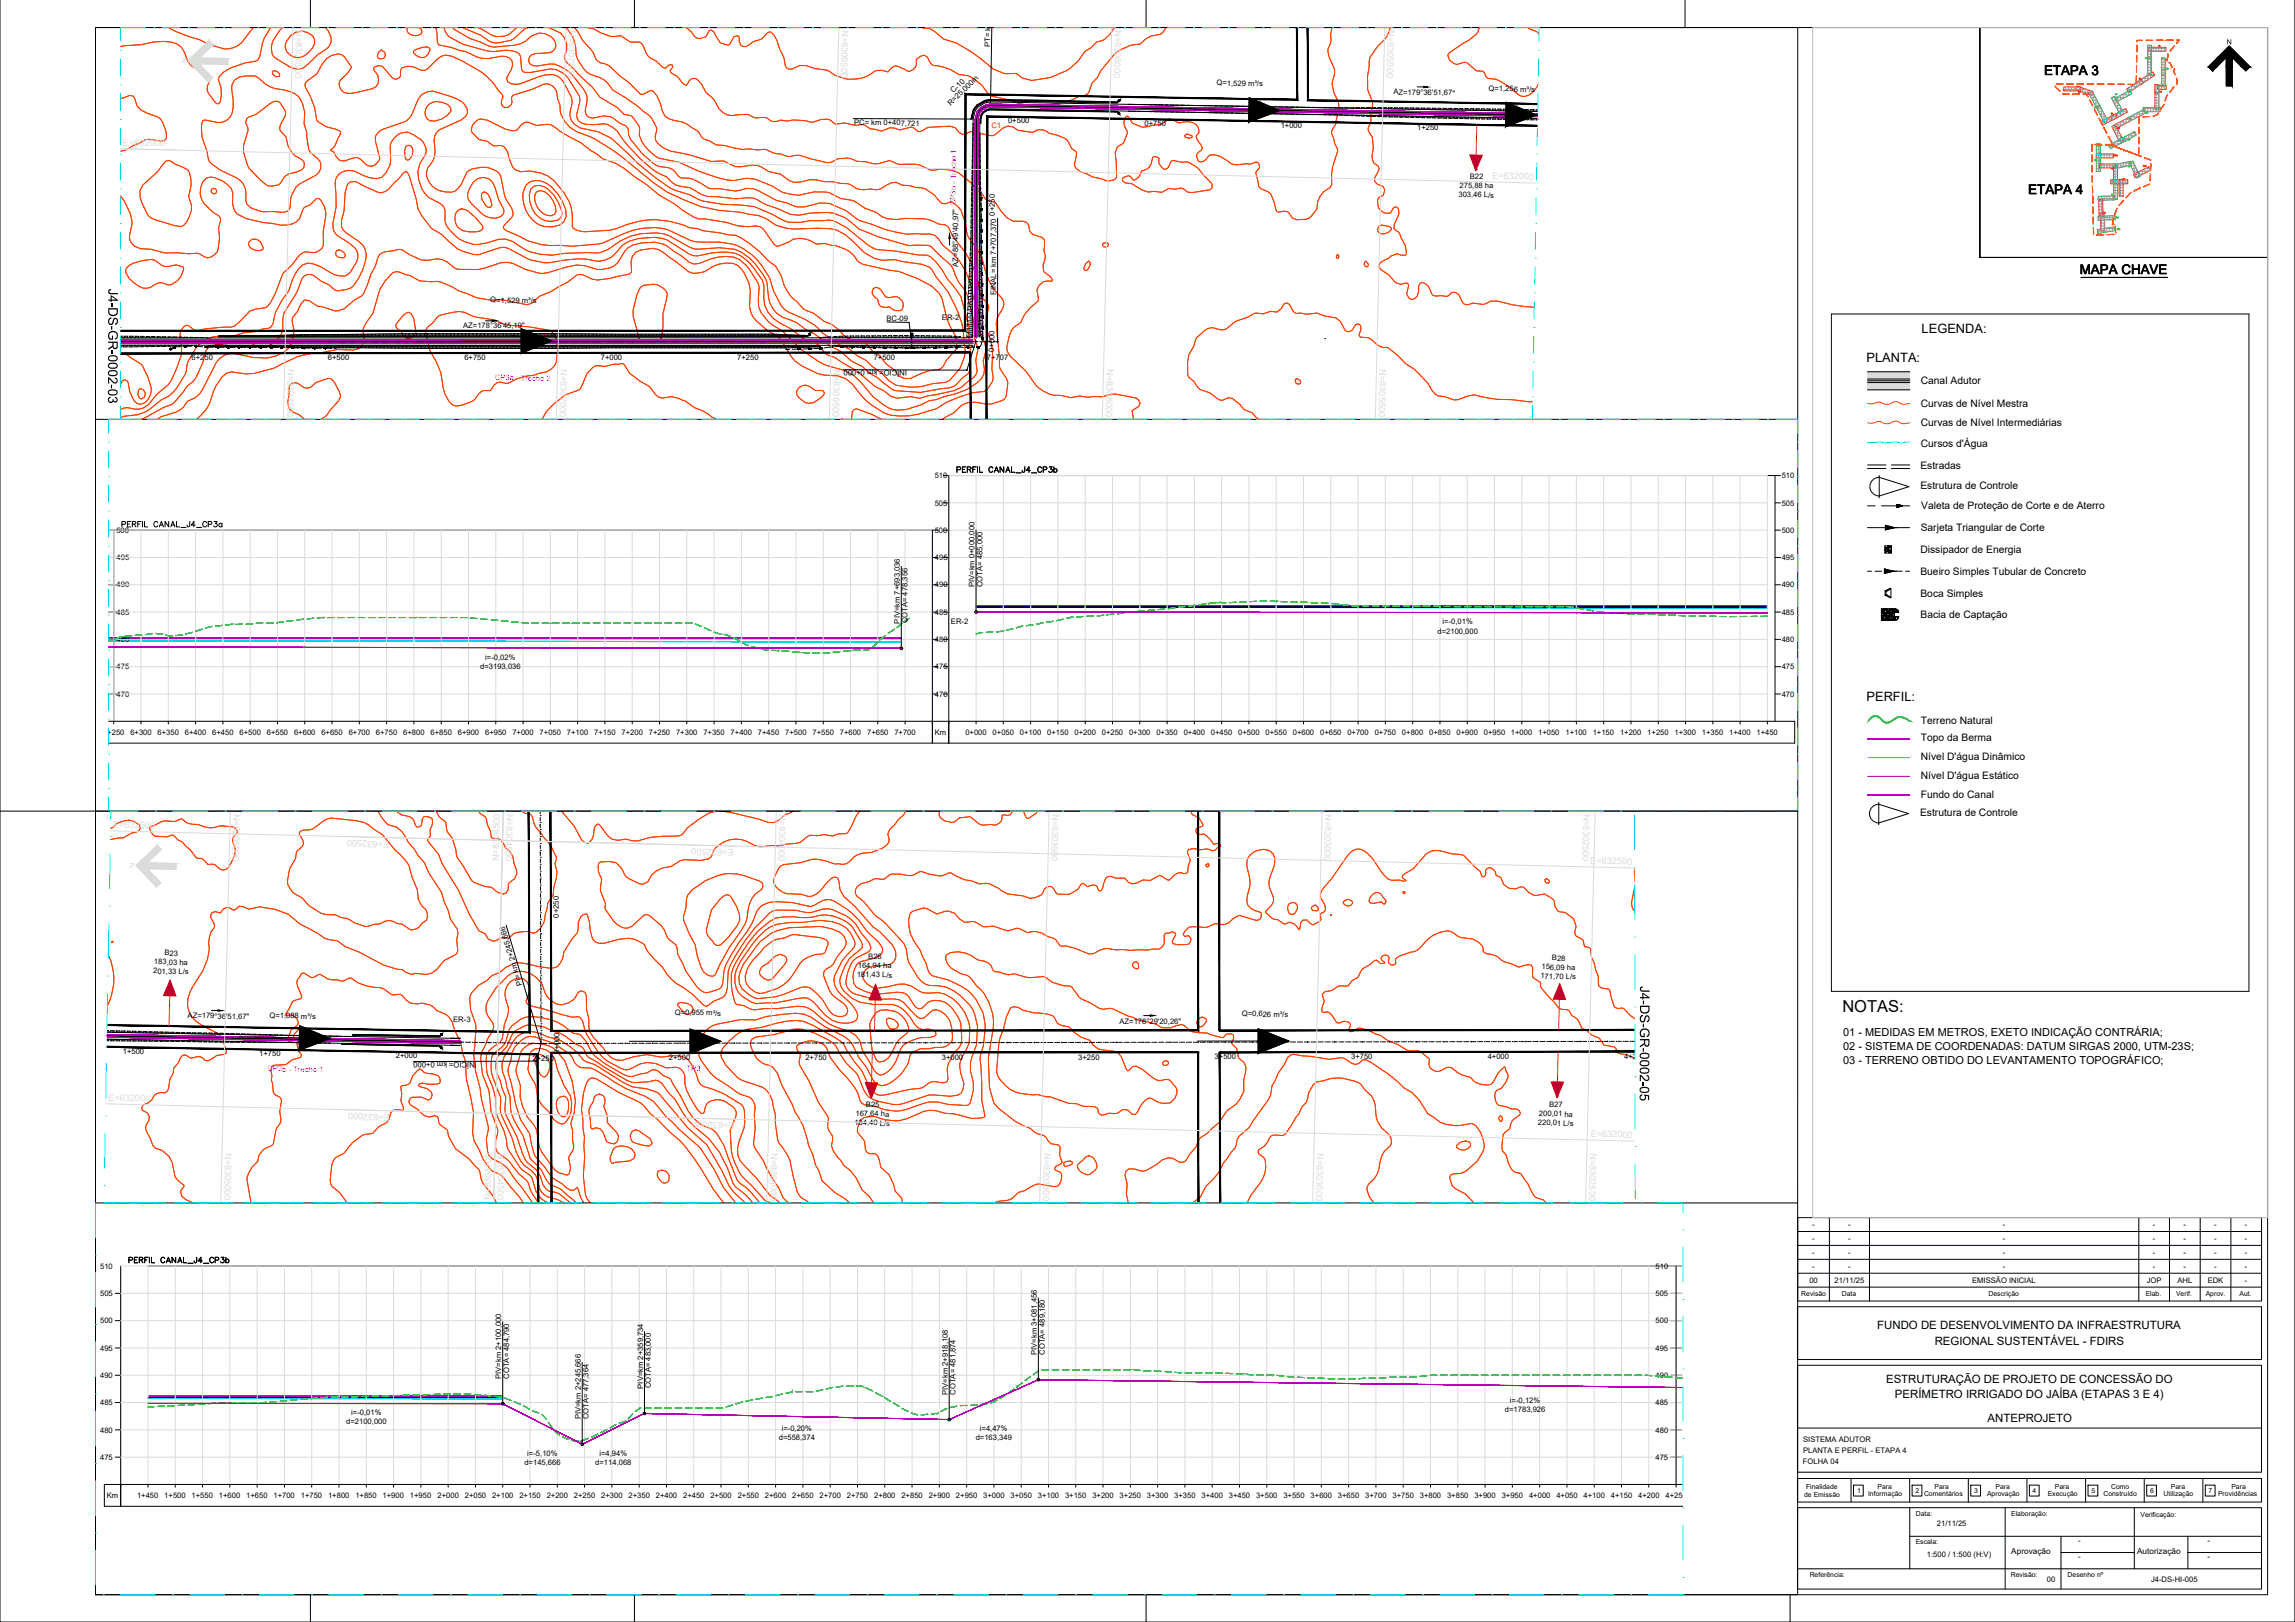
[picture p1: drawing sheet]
<svg xmlns="http://www.w3.org/2000/svg" width="841mm" height="594mm" viewBox="0 0 841 594" stroke-linecap="round" stroke-linejoin="round" font-family="sans-serif">
<defs><g id="words">
<text font-size="6" x="675.1" y="370.6">NOTAS:</text>
<g font-size="5.5">
<text x="39.7" y="105.7" transform="rotate(90 39.7 105.7)">J4-DS-GR-0002-03</text>
<text x="601" y="361.2" transform="rotate(90 601 361.2)">J4-DS-GR-0002-05</text>
</g>
<g font-size="5.3">
<text x="349.6" y="174.3">PERFIL CANAL_J4_CP3b</text>
<text x="43.4" y="194.4">PERFIL CANAL_J4_CP3a</text>
<text x="45.9" y="463.9">PERFIL CANAL_J4_CP3b</text>
</g>
<g font-size="4.9">
<text x="749.1" y="27.6">ETAPA 3</text>
<text x="743.3" y="71.2">ETAPA 4</text>
<text x="762.2" y="100.5">MAPA CHAVE</text>
</g>
<g font-size="4.7">
<text x="704.2" y="122.1">LEGENDA:</text>
<text x="684" y="132.4">PLANTA:</text>
<text x="684" y="256.6">PERFIL:</text>
</g>
<g font-size="4.2">
<text x="687.9" y="486.9">FUNDO DE DESENVOLVIMENTO DA INFRAESTRUTURA</text>
<text x="709" y="492.7">REGIONAL SUSTENTÁVEL - FDIRS</text>
<text x="691.2" y="506.4">ESTRUTURAÇÃO DE PROJETO DE CONCESSÃO DO</text>
<text x="694.4" y="512.1">PERÍMETRO IRRIGADO DO JAÍBA (ETAPAS 3 E 4)</text>
<text x="728.4" y="520.9">ANTEPROJETO</text>
</g>
<g font-size="4">
<text x="675.4" y="379.6">01 - MEDIDAS EM METROS, EXETO INDICAÇÃO CONTRÁRIA;</text>
<text x="675.4" y="384.7">02 - SISTEMA DE COORDENADAS: DATUM SIRGAS 2000, UTM-23S;</text>
<text x="675.4" y="389.7">03 - TERRENO OBTIDO DO LEVANTAMENTO TOPOGRÁFICO;</text>
</g>
<g font-size="3.8">
<text x="703.9" y="140.6">Canal Adutor</text>
<text x="703.9" y="149">Curvas de Nível Mestra</text>
<text x="703.9" y="156.1">Curvas de Nível Intermediárias</text>
<text x="703.9" y="163.9">Cursos d'Água</text>
<text x="703.8" y="171.9">Estradas</text>
<text x="703.7" y="179.2">Estrutura de Controle</text>
<text x="704" y="186.5">Valeta de Proteção de Corte e de Aterro</text>
<text x="703.9" y="194.5">Sarjeta Triangular de Corte</text>
<text x="703.7" y="202.5">Dissipador de Energia</text>
<text x="703.7" y="210.5">Bueiro Simples Tubular de Concreto</text>
<text x="703.8" y="218.5">Boca Simples</text>
<text x="703.8" y="226.5">Bacia de Captação</text>
<text x="703.9" y="265.1">Terreno Natural</text>
<text x="703.9" y="271.5">Topo da Berma</text>
<text x="703.9" y="278.4">Nível D'água Dinâmico</text>
<text x="703.9" y="285.2">Nível D'água Estático</text>
<text x="703.9" y="292.1">Fundo do Canal</text>
<text x="703.6" y="298.9">Estrutura de Controle</text>
</g>
<text font-size="3.5" fill="#ff7f00" x="766.2" y="60.3">01</text>
<g font-size="3.4" fill="#dbdbdb">
<text x="108.5" y="11" transform="rotate(91 108.5 11)">N=8307500</text>
<text x="208.5" y="11" transform="rotate(91 208.5 11)">N=8307000</text>
<text x="308.6" y="11" transform="rotate(91 308.6 11)">N=8306500</text>
<text x="408.6" y="11" transform="rotate(91 408.6 11)">N=8306000</text>
<text x="508.6" y="11" transform="rotate(91 508.6 11)">N=8305500</text>
<text x="27.6" y="52.9" transform="rotate(1 27.6 52.9)">E=632000 E=632000</text>
<text x="546.8" y="65.5" transform="rotate(1 546.8 65.5)">E=632000 E=632000</text>
<text x="105.5" y="135.3" transform="rotate(91 105.5 135.3)">N=8307500</text>
<text x="205.5" y="135.3" transform="rotate(91 205.5 135.3)">N=8307000</text>
<text x="305.6" y="135.3" transform="rotate(91 305.6 135.3)">N=8306500</text>
<text x="405.6" y="135.3" transform="rotate(91 405.6 135.3)">N=8306000</text>
<text x="85.6" y="298.1" transform="rotate(91 85.6 298.1)">N=8305000</text>
<text x="185.6" y="298.1" transform="rotate(91 185.6 298.1)">N=8304500</text>
<text x="285.6" y="298.1" transform="rotate(91 285.6 298.1)">N=8304000</text>
<text x="41.4" y="303.1" transform="rotate(1 41.4 303.1)">E=632500</text>
<text x="142.5" y="308" transform="rotate(-179 142.5 308)">E=632500</text>
<text x="268.8" y="311.1" transform="rotate(-179 268.8 311.1)">E=632500</text>
<text x="182.8" y="315.4" transform="rotate(-89 182.8 315.4)">N=8304500</text>
<text x="22.4" y="402.7" transform="rotate(1 22.4 402.7)">E=632000 E=632000</text>
<text x="142.9" y="408" transform="rotate(-179 142.9 408)">E=632000</text>
<text x="269.2" y="411.1" transform="rotate(-179 269.2 411.1)">E=632000</text>
<text x="615.4" y="419.6" transform="rotate(-179 615.4 419.6)">E=632000</text>
<text x="182.6" y="422.3" transform="rotate(91 182.6 422.3)">N=8304500</text>
<text x="282.6" y="422.3" transform="rotate(91 282.6 422.3)">N=8304000</text>
<text x="382.6" y="422.3" transform="rotate(91 382.6 422.3)">N=8303500</text>
<text x="179.8" y="439.7" transform="rotate(-89 179.8 439.7)">N=8304500</text>
</g>
<g font-size="3.1" fill="#3fff00">
<text x="784.9" y="22.6">09</text>
<text x="774" y="36">07</text>
<text x="768.7" y="40.9" transform="rotate(-90 768.7 40.9)">11</text>
<text x="778.9" y="52.6">01</text>
<text x="778.9" y="62.4">07</text>
<text x="772.6" y="72.7">03</text>
</g>
<g font-size="3.1" fill="#f00">
<text x="789.9" y="18.3">10</text>
<text x="790.2" y="34.9">04</text>
<text x="772.2" y="43">06</text>
<text x="774.7" y="48.3">02</text>
<text x="772.6" y="63.1">02</text>
<text x="776.8" y="67">06</text>
<text x="769.4" y="79.4">04</text>
</g>
<g font-size="3.1" fill="#ff7f00">
<text x="792.7" y="26.5">05</text>
<text x="760.6" y="35.3">12</text>
<text x="782.8" y="30.3">08</text>
<text x="785.3" y="42.7">03</text>
</g>
<g font-size="3">
<text x="737.1" y="569.2">Aprovação</text>
<text x="783.2" y="569.2">Autorização</text>
</g>
<text font-size="2.9" x="816" y="16.3">N</text>
<g font-size="2.8">
<text x="362.8" y="17.2" transform="rotate(-89 362.8 17.2)">PT= km 0+447</text>
<text x="349.4" y="34.2" transform="rotate(-44 349.4 34.2)">C-10</text>
<text x="445.8" y="31.2" transform="rotate(1 445.8 31.2)">Q=1,529 m³/s</text>
<text x="510.6" y="34.6" transform="rotate(1 510.6 34.6)">AZ=179°36'51,67&quot;</text>
<text x="545.5" y="33.3" transform="rotate(1 545.5 33.3)">Q=1,256 m³/s</text>
<text x="348.4" y="39" transform="rotate(-44 348.4 39)">R=25,000m</text>
<text x="313" y="45.9">PC= km 0+407,721</text>
<text x="369.4" y="45.1">0+500</text>
<text x="419.4" y="46">0+750</text>
<text x="469.3" y="46.9">1+000</text>
<text x="519.3" y="47.7">1+250</text>
<text x="538.6" y="65.5" transform="rotate(1 538.6 65.5)">B22</text>
<text x="534.9" y="68.7" transform="rotate(1 534.9 68.7)">275,88 ha</text>
<text x="534.5" y="72.1" transform="rotate(1 534.5 72.1)">303,46 L/s</text>
<text x="364.6" y="79" transform="rotate(-90 364.6 79)">0+250</text>
<text x="351.1" y="97.7" transform="rotate(-90 351.1 97.7)">AZ=88°49'40,97&quot;</text>
<text x="179.7" y="110.8" transform="rotate(1 179.7 110.8)">Q=1,529 m³/s</text>
<text x="365.1" y="108.1" transform="rotate(-90 365.1 108.1)">FINAL= km 7+707,370</text>
<text x="324.9" y="117.5" transform="rotate(1 324.9 117.5)">BC-09</text>
<text x="345.2" y="117" transform="rotate(1 345.2 117)">ER-2</text>
<text x="169.7" y="120">AZ=178°36'45,19&quot;</text>
<text x="70.2" y="131.7">6+250</text>
<text x="120.2" y="131.7">6+500</text>
<text x="170.2" y="131.7">6+750</text>
<text x="220.2" y="131.7">7+000</text>
<text x="270.2" y="131.7">7+250</text>
<text x="320.2" y="131.7">7+500</text>
<text x="361.6" y="131.7">7+707</text>
<text x="364.4" y="129" transform="rotate(-90 364.4 129)">0+000</text>
<text x="332.4" y="135.7" transform="rotate(-180 332.4 135.7)">INÍCIO= km 0+000</text>
<text x="342.5" y="175.2">510</text>
<text x="652.9" y="175.2">510</text>
<text x="342.5" y="185.2">505</text>
<text x="652.9" y="185.2">505</text>
<text x="35.1" y="195.2">500</text>
<text x="42.7" y="195.2">500</text>
<text x="342.5" y="195.2">500</text>
<text x="652.9" y="195.2">500</text>
<text x="35.1" y="205.2">495</text>
<text x="42.7" y="205.2">495</text>
<text x="342.6" y="205.2">495</text>
<text x="652.9" y="205.2">495</text>
<text x="35.1" y="215.2">490</text>
<text x="42.7" y="215.2">490</text>
<text x="342.6" y="215.2">490</text>
<text x="357.2" y="215.1" transform="rotate(-90 357.2 215.1)">PIV=km 0+000,000</text>
<text x="360" y="215" transform="rotate(-90 360 215)">COTA= 485,000</text>
<text x="652.9" y="215.2">490</text>
<text x="35.1" y="225.2">485</text>
<text x="42.7" y="225.2">485</text>
<text x="342.6" y="225.2">485</text>
<text x="652.9" y="225.2">485</text>
<text x="329.8" y="228.4" transform="rotate(-90 329.8 228.4)">PIV=km 7+693,036</text>
<text x="332.6" y="228.3" transform="rotate(-90 332.6 228.3)">COTA= 478,356</text>
<text x="348.5" y="228.6">ER-2</text>
<text x="526.8" y="232.1">d=2100,000</text>
<text x="528.6" y="228.7">i=-0,01%</text>
<text x="35.1" y="235.2">480</text>
<text x="42.7" y="235.2">480</text>
<text x="342.6" y="235.2">480</text>
<text x="652.9" y="235.2">480</text>
<text x="35.1" y="245.2">475</text>
<text x="42.7" y="245.2">475</text>
<text x="176" y="244.9">d=3193,036</text>
<text x="177.8" y="241.6">i=-0,02%</text>
<text x="342.6" y="245.2">475</text>
<text x="652.9" y="245.2">475</text>
<text x="35.1" y="255.2">470</text>
<text x="42.7" y="255.2">470</text>
<text x="342.6" y="255.2">470</text>
<text x="652.9" y="255.2">470</text>
<text x="37.8" y="269.2">6+250</text>
<text x="47.8" y="269.2">6+300</text>
<text x="57.8" y="269.2">6+350</text>
<text x="67.8" y="269.2">6+400</text>
<text x="77.8" y="269.2">6+450</text>
<text x="87.8" y="269.2">6+500</text>
<text x="97.8" y="269.2">6+550</text>
<text x="107.8" y="269.2">6+600</text>
<text x="117.8" y="269.2">6+650</text>
<text x="127.8" y="269.2">6+700</text>
<text x="137.8" y="269.2">6+750</text>
<text x="147.8" y="269.2">6+800</text>
<text x="157.8" y="269.2">6+850</text>
<text x="167.8" y="269.2">6+900</text>
<text x="177.8" y="269.2">6+950</text>
<text x="187.8" y="269.2">7+000</text>
<text x="197.8" y="269.2">7+050</text>
<text x="207.8" y="269.2">7+100</text>
<text x="217.8" y="269.2">7+150</text>
<text x="227.8" y="269.2">7+200</text>
<text x="237.8" y="269.2">7+250</text>
<text x="247.8" y="269.2">7+300</text>
<text x="257.8" y="269.2">7+350</text>
<text x="267.8" y="269.2">7+400</text>
<text x="277.8" y="269.2">7+450</text>
<text x="287.8" y="269.2">7+500</text>
<text x="297.8" y="269.2">7+550</text>
<text x="307.8" y="269.2">7+600</text>
<text x="317.8" y="269.2">7+650</text>
<text x="327.8" y="269.2">7+700</text>
<text x="342.6" y="269.2">Km</text>
<text x="353.8" y="269.2">0+000</text>
<text x="363.8" y="269.2">0+050</text>
<text x="373.8" y="269.2">0+100</text>
<text x="383.8" y="269.2">0+150</text>
<text x="393.8" y="269.2">0+200</text>
<text x="403.8" y="269.2">0+250</text>
<text x="413.8" y="269.2">0+300</text>
<text x="423.8" y="269.2">0+350</text>
<text x="433.8" y="269.2">0+400</text>
<text x="443.8" y="269.2">0+450</text>
<text x="453.8" y="269.2">0+500</text>
<text x="463.8" y="269.2">0+550</text>
<text x="473.8" y="269.2">0+600</text>
<text x="483.8" y="269.2">0+650</text>
<text x="493.8" y="269.2">0+700</text>
<text x="503.8" y="269.2">0+750</text>
<text x="513.8" y="269.2">0+800</text>
<text x="523.8" y="269.2">0+850</text>
<text x="533.8" y="269.2">0+900</text>
<text x="543.8" y="269.2">0+950</text>
<text x="553.7" y="269.2">1+000</text>
<text x="563.7" y="269.2">1+050</text>
<text x="573.7" y="269.2">1+100</text>
<text x="583.7" y="269.2">1+150</text>
<text x="593.7" y="269.2">1+200</text>
<text x="603.7" y="269.2">1+250</text>
<text x="613.7" y="269.2">1+300</text>
<text x="623.7" y="269.2">1+350</text>
<text x="633.7" y="269.2">1+400</text>
<text x="643.7" y="269.2">1+450</text>
<text x="204.8" y="336.1" transform="rotate(-90 204.8 336.1)">0+250</text>
<text x="56.4" y="353.2" transform="rotate(1 56.4 353.2)">183,03 ha</text>
<text x="60.3" y="349.9" transform="rotate(1 60.3 349.9)">B23</text>
<text x="318.2" y="351.2" transform="rotate(1 318.2 351.2)">B26</text>
<text x="568.7" y="351.8" transform="rotate(1 568.7 351.8)">B28</text>
<text x="56.1" y="356.5" transform="rotate(1 56.1 356.5)">201,33 L/s</text>
<text x="313.9" y="357.8" transform="rotate(1 313.9 357.8)">181,43 L/s</text>
<text x="314.3" y="354.4" transform="rotate(1 314.3 354.4)">164,94 ha</text>
<text x="564.5" y="358.4" transform="rotate(1 564.5 358.4)">171,70 L/s</text>
<text x="564.9" y="355" transform="rotate(1 564.9 355)">156,09 ha</text>
<text x="191.4" y="360.9" transform="rotate(-106 191.4 360.9)">PI= km 2+245,666</text>
<text x="21.2" y="370.6" transform="rotate(1 21.2 370.6)">Q=1,256 m³/s</text>
<text x="247.3" y="371.6" transform="rotate(1 247.3 371.6)">Q=0,955 m³/s</text>
<text x="68.8" y="372.9" transform="rotate(1 68.8 372.9)">AZ=179°36'51,67&quot;</text>
<text x="98.7" y="372.8" transform="rotate(1 98.7 372.8)">Q=1,088 m³/s</text>
<text x="166.1" y="374.2" transform="rotate(1 166.1 374.2)">ER-3</text>
<text x="410.3" y="375">AZ=178°29'20,26&quot;</text>
<text x="455.1" y="372.1" transform="rotate(1 455.1 372.1)">Q=0,626 m³/s</text>
<text x="45" y="385.9">1+500</text>
<text x="95" y="386.8">1+750</text>
<text x="145.1" y="387.6">2+000</text>
<text x="174.8" y="388.9" transform="rotate(180 174.8 388.9)">INÍCIO= km 0+000</text>
<text x="195.1" y="388.5">2+250</text>
<text x="205" y="386.1" transform="rotate(-90 205 386.1)">0+000</text>
<text x="245.1" y="388.4">2+500</text>
<text x="295.1" y="388.3">2+750</text>
<text x="345.1" y="388.2">3+000</text>
<text x="395.1" y="388.1">3+250</text>
<text x="445.1" y="388">3+500</text>
<text x="495.1" y="387.9">3+750</text>
<text x="545.2" y="387.8">4+000</text>
<text x="595.2" y="387.7">4+250</text>
<text x="317.4" y="405.4" transform="rotate(1 317.4 405.4)">B25</text>
<text x="567.7" y="405.5" transform="rotate(1 567.7 405.5)">B27</text>
<text x="313.1" y="412" transform="rotate(1 313.1 412)">184,40 L/s</text>
<text x="313.5" y="408.7" transform="rotate(1 313.5 408.7)">167,64 ha</text>
<text x="563.6" y="412.1" transform="rotate(1 563.6 412.1)">220,01 L/s</text>
<text x="564" y="408.7" transform="rotate(1 564 408.7)">200,01 ha</text>
<text x="664.1" y="449.5">-</text>
<text x="677.3" y="449.5">-</text>
<text x="734" y="449.5">-</text>
<text x="788.9" y="449.4">-</text>
<text x="800.2" y="449.5">-</text>
<text x="811.4" y="449.5">-</text>
<text x="822.7" y="449.5">-</text>
<text x="664.1" y="454.6">-</text>
<text x="677.3" y="454.6">-</text>
<text x="734" y="454.6">-</text>
<text x="788.9" y="454.5">-</text>
<text x="800.2" y="454.6">-</text>
<text x="811.4" y="454.6">-</text>
<text x="822.7" y="454.6">-</text>
<text x="664.1" y="459.7">-</text>
<text x="677.3" y="459.7">-</text>
<text x="734" y="459.7">-</text>
<text x="788.9" y="459.6">-</text>
<text x="800.2" y="459.7">-</text>
<text x="811.4" y="459.7">-</text>
<text x="822.7" y="459.7">-</text>
<text x="36.7" y="464.7">510</text>
<text x="606.7" y="464.7">510</text>
<text x="664.1" y="464.8">-</text>
<text x="677.3" y="464.8">-</text>
<text x="734" y="464.8">-</text>
<text x="788.9" y="464.7">-</text>
<text x="800.2" y="464.8">-</text>
<text x="811.4" y="464.8">-</text>
<text x="822.7" y="464.8">-</text>
<text x="663.1" y="469.9">00</text>
<text x="672.3" y="469.9">21/11/25</text>
<text x="722.7" y="470.1">EMISSÃO INICIAL</text>
<text x="786.7" y="469.8">JOP</text>
<text x="798" y="469.9">AHL</text>
<text x="809" y="469.9">EDK</text>
<text x="822.7" y="469.9">-</text>
<text x="36.7" y="474.7">505</text>
<text x="606.7" y="474.7">505</text>
<text x="36.7" y="484.7">500</text>
<text x="606.7" y="484.7">500</text>
<text x="36.7" y="494.7">495</text>
<text x="380" y="496.3" transform="rotate(-90 380 496.3)">PIV=km 3+081,456</text>
<text x="382.8" y="496.2" transform="rotate(-90 382.8 496.2)">COTA= 489,180</text>
<text x="606.7" y="494.7">495</text>
<text x="36.7" y="504.7">490</text>
<text x="183.7" y="505" transform="rotate(-90 183.7 505)">PIV=km 2+100,000</text>
<text x="186.5" y="505" transform="rotate(-90 186.5 505)">COTA= 484,790</text>
<text x="235.6" y="508.6" transform="rotate(-90 235.6 508.6)">PIV=km 2+359,734</text>
<text x="238.5" y="508.5" transform="rotate(-90 238.5 508.5)">COTA= 483,000</text>
<text x="606.7" y="504.7">490</text>
<text x="36.7" y="514.7">485</text>
<text x="347.3" y="510.9" transform="rotate(-90 347.3 510.9)">PIV=km 2+918,108</text>
<text x="350.2" y="510.8" transform="rotate(-90 350.2 510.8)">COTA= 481,874</text>
<text x="553.3" y="513.8">i=-0,12%</text>
<text x="606.7" y="514.7">485</text>
<text x="126.9" y="521.6">d=2100,000</text>
<text x="128.7" y="518.3">i=-0,01%</text>
<text x="212.8" y="519.9" transform="rotate(-90 212.8 519.9)">PIV=km 2+245,666</text>
<text x="215.7" y="519.8" transform="rotate(-90 215.7 519.8)">COTA= 477,364</text>
<text x="551.5" y="517.2">d=1783,926</text>
<text x="36.7" y="524.7">480</text>
<text x="285.4" y="527.4">d=558,374</text>
<text x="286.4" y="524.1">i=-0,20%</text>
<text x="357.5" y="527.4">d=163,349</text>
<text x="359.1" y="524.1">i=4,47%</text>
<text x="606.7" y="524.7">480</text>
<text x="193.2" y="533.1">i=-5,10%</text>
<text x="219.7" y="533.1">i=4,94%</text>
<text x="660.7" y="532.1">PLANTA E PERFIL - ETAPA 4</text>
<text x="660.8" y="528.1">SISTEMA ADUTOR</text>
<text x="36.7" y="534.7">475</text>
<text x="192.2" y="536.5">d=145,666</text>
<text x="218.1" y="536.5">d=114,068</text>
<text x="606.7" y="534.7">475</text>
<text x="660.7" y="536.2">FOLHA 04</text>
<text x="39.1" y="548.7">Km</text>
<text x="50.2" y="548.7">1+450</text>
<text x="60.2" y="548.7">1+500</text>
<text x="70.2" y="548.7">1+550</text>
<text x="80.2" y="548.7">1+600</text>
<text x="90.2" y="548.7">1+650</text>
<text x="100.2" y="548.7">1+700</text>
<text x="110.2" y="548.7">1+750</text>
<text x="120.2" y="548.7">1+800</text>
<text x="130.2" y="548.7">1+850</text>
<text x="140.2" y="548.7">1+900</text>
<text x="150.2" y="548.7">1+950</text>
<text x="160.3" y="548.7">2+000</text>
<text x="170.3" y="548.7">2+050</text>
<text x="180.3" y="548.7">2+100</text>
<text x="190.3" y="548.7">2+150</text>
<text x="200.3" y="548.7">2+200</text>
<text x="210.3" y="548.7">2+250</text>
<text x="220.3" y="548.7">2+300</text>
<text x="230.3" y="548.7">2+350</text>
<text x="240.3" y="548.7">2+400</text>
<text x="250.3" y="548.7">2+450</text>
<text x="260.3" y="548.7">2+500</text>
<text x="270.3" y="548.7">2+550</text>
<text x="280.3" y="548.7">2+600</text>
<text x="290.3" y="548.7">2+650</text>
<text x="300.3" y="548.7">2+700</text>
<text x="310.3" y="548.7">2+750</text>
<text x="320.3" y="548.7">2+800</text>
<text x="330.3" y="548.7">2+850</text>
<text x="340.3" y="548.7">2+900</text>
<text x="350.3" y="548.7">2+950</text>
<text x="360.3" y="548.7">3+000</text>
<text x="370.3" y="548.7">3+050</text>
<text x="380.3" y="548.7">3+100</text>
<text x="390.3" y="548.7">3+150</text>
<text x="400.3" y="548.7">3+200</text>
<text x="410.3" y="548.7">3+250</text>
<text x="420.3" y="548.7">3+300</text>
<text x="430.3" y="548.7">3+350</text>
<text x="440.3" y="548.7">3+400</text>
<text x="450.3" y="548.7">3+450</text>
<text x="460.3" y="548.7">3+500</text>
<text x="470.3" y="548.7">3+550</text>
<text x="480.3" y="548.7">3+600</text>
<text x="490.3" y="548.7">3+650</text>
<text x="500.3" y="548.7">3+700</text>
<text x="510.3" y="548.7">3+750</text>
<text x="520.3" y="548.7">3+800</text>
<text x="530.3" y="548.7">3+850</text>
<text x="540.3" y="548.7">3+900</text>
<text x="550.3" y="548.7">3+950</text>
<text x="560.3" y="548.7">4+000</text>
<text x="570.3" y="548.7">4+050</text>
<text x="580.3" y="548.7">4+100</text>
<text x="590.3" y="548.7">4+150</text>
<text x="600.3" y="548.7">4+200</text>
<text x="610.3" y="548.7">4+250</text>
<text x="709.8" y="558.7">21/11/25</text>
<text x="761.6" y="565">-</text>
<text x="809" y="565">-</text>
<text x="706.1" y="570.1">1:500 / 1:500 (H:V)</text>
<text x="761.6" y="570.9">-</text>
<text x="809" y="571.2">-</text>
<text x="750.1" y="579.4">00</text>
<text x="788.3" y="579.4">J4-DS-HI-005</text>
</g>
<text font-size="2.8" fill="#f00" x="363.3" y="47" transform="rotate(1 363.3 47)">C1</text>
<g font-size="2.8" fill="#f0f">
<text x="350.3" y="75.2" transform="rotate(-90 350.3 75.2)">CP3b - Trecho 1</text>
<text x="181.4" y="139.2" transform="rotate(1 181.4 139.2)">CP3a - Trecho 2</text>
<text x="98" y="392.3" transform="rotate(1 98 392.3)">CP3b - Trecho 1</text>
<text x="251.6" y="392.3" transform="rotate(1 251.6 392.3)">TP3</text>
</g>
<text font-size="2.6" fill="#dbdbdb" x="68.3" y="23.1" transform="rotate(-89 68.3 23.1)">N</text>
<g font-size="2.5">
<text x="660.1" y="474.8">Revisão</text>
<text x="675" y="474.8">Data</text>
<text x="728.7" y="474.8">Descrição</text>
<text x="786.3" y="474.8">Elab.</text>
<text x="797.4" y="474.8">Verif.</text>
<text x="808.3" y="474.8">Aprov.</text>
<text x="820.7" y="474.8">Aut.</text>
<text x="661.9" y="545.5">Finalidade</text>
<text x="688.1" y="545.3">Para</text>
<text x="708.9" y="545.3">Para</text>
<text x="731.3" y="545.3">Para</text>
<text x="753" y="545.3">Para</text>
<text x="773.6" y="545.3">Como</text>
<text x="795.5" y="545.3">Para</text>
<text x="817.7" y="545.3">Para</text>
<text x="661.1" y="548.4">de Emissão</text>
<text x="680.5" y="546.8">1</text>
<text x="684.6" y="547.9">Informação</text>
<text x="701.9" y="546.8">2</text>
<text x="705.1" y="547.9">Comentários</text>
<text x="723.4" y="546.8">3</text>
<text x="728.2" y="547.9">Aprovação</text>
<text x="744.8" y="546.8">4</text>
<text x="750.4" y="547.9">Execução</text>
<text x="766.4" y="546.8">5</text>
<text x="770.8" y="547.9">Construído</text>
<text x="787.9" y="546.8">6</text>
<text x="792.9" y="547.9">Utilização</text>
<text x="809.4" y="546.8">7</text>
<text x="812.8" y="547.9">Providências</text>
<text x="702" y="555.3">Data:</text>
<text x="737" y="555.3">Elaboração:</text>
<text x="784.4" y="555.8">Verificação:</text>
<text x="702" y="565.6">Escala:</text>
<text x="663.2" y="577.6">Referência:</text>
<text x="736.9" y="577.6">Revisão:</text>
<text x="757.7" y="577.6">Desenho nº</text>
</g>
</g></defs>
<g fill="none" stroke="#ff3f00" stroke-width=".37">
<path d="M61.8 10.1a36.1 36.1 0 0 0 11.3 4.4l3.7 1.9 5.3 1.5a8.5 8.5 0 0 0 6.6-2.4l4.2-5.4M71.9 10.1h.6M99.2 10.1l-2.4 3.8-.7 2.1-.9 4.6-.6 1.3-1.2 .6-3.5 .5-5.6 2-2.5 1.5-1.5 1.6-.3 1.1a10.2 10.2 0 0 1 .4 8.5l-.5 .4a8.3 8.3 0 0 1-4-4.9l.1-1.8 1.2-2.5-.3-1-1.1-1-3.4-1.3-2.4-1.6-1.2-1.6-1.1-3.1-1.2-2-1.6-1.2a20.2 20.2 0 0 0-13.1 .3l-7.7 .6M106.5 13a5.4 5.4 0 0 1 8.8 1.4 6.8 6.8 0 0 1-5.5 6.7 4.6 4.6 0 0 1-5.2-4.9l.4-1zM138.7 19.3l1-1 1.2 .7 .3 1.5-.4 .8-1.4 .3-1-.5-.1-.6zM149.3 10.1l-.2 .9a3.3 3.3 0 0 0 5.1 1.5l.5-.8-.4-1-.8-.6M162.7 10.1l.6 1.9 1.2 1.4 5 2.8 9 2.5 2.3 .2a10.8 10.8 0 0 1 9.4 .9l.5 .8 .4 4.6 .3 .8 .6 .5 2.2 .1 7.6-1.4a8.4 8.4 0 0 1 6.4 3.5l4.1 6.4 .2 1v1.1l-1.2 4.9a3.3 3.3 0 0 0 3.4 3.4l2.6 .2a8.5 8.5 0 0 1 10.8 5.2 54.5 54.5 0 0 0 13.1 12.5l3 1.3 2.2 2.2 1.3 .9 5.3 1 3.9 2.3 2.3 .8 3.8 .2 6.6 .7 4.3-.4 2.2 .2 4 2.1 5.6 2 3.7 1.8 3.2 .3 4.5-.8 6-.2a17 17 0 0 1 11.7 6.1l7.6 3 10.6 3.1 7.1-.1 .9 .3 4.1 4a9.8 9.8 0 0 1 5 6.8l1.3 2.5 2.3 2.9a43.9 43.9 0 0 1 3.4 17.6l1.2 3.3-.7 4.6 .5 4-.4 1.3-1.1 1.2-4.3 3.4-2.6 1.3-9.7 1.9-3 .9-3.6-.6-4.7 .5-2.2-.6-2.5-2-3.3-1.6-6.7-5.7-8.1-5a6.1 6.1 0 0 1-5.1-3.7l-.9-.9-1-.5-2.4-.6-1.4-.7-5.4-4.2-3.8-2a10.3 10.3 0 0 1-6-8.9l.1-4.8-.7-2.1-2.9-4.1a12.5 12.5 0 0 0-12.8-6l-2.9 .3-4.9 1h-1.7l-1.3-.6-8.4-5.3a18.7 18.7 0 0 0-16.4 2.1 10.6 10.6 0 0 1-8.3 5.8l-4.7-.8-3.3-.1-4.6 .4-5.6 1h-2l-5.5-1.1-7.7-4.1-1.6-.4-1.6 .1-7.9 2.6a15.6 15.6 0 0 1-10.4-4.5l-3.1-3.1-3.6-2-3.5-4.6-1.4-2.5-.7-3.7-2.6-8.5-.6-1.2-.6-.4-1 .7-1.7 2.1-1.6 1.4a6.3 6.3 0 0 1-5.1 3.6l-5.4-2.2-3.5-1.9-2 .1-1.2 1.4-.7 2.5-.4 6.9-1 3.3v2.4l.7 1.1 1.1 1.1 4.4 3a6.2 6.2 0 0 1 2.7 6.8 18.6 18.6 0 0 1-5.5 10.4 6.7 6.7 0 0 1-6.1 .6l-1.8-1.8-2.9-1.3-2.8-2.1a3.1 3.1 0 0 0-4.3 1.3l-2.4 5.9-4.2 6.6-.4 2.2v4a9.2 9.2 0 0 1-6.9 6.4l-2.6-.3-2.6-1.7-1.7-.5-11.2 1.6-2.1 .7-1 1.2-1.2 4.6-2.6 5.6-.9 1.2-2.2 1.8-4.8 5.9-1 .8-2.7 1-7.2 3.9-1.3 .5M165.9 10.1l.5 .6 5.8 3.4 3.8 1.3 3.1 1.5 1.9 .4 7.4-.7 2.3-.6 1.8-.8 2.3-2a5.5 5.5 0 0 1 8.9 3.8l-.6 1.2-.8 .7-1.1 .5-4.9 .2-1.5 .4a2.21 2.21 0 0 0-1 2.2 2.21 2.21 0 0 0 1.5 1.8l1.6 .2 4.4-.8 2 .1a20.9 20.9 0 0 1 11.8 12.1l-.7 5a2.52 2.52 0 0 0 2.9 2.7 8 8 0 0 1 9.8 1.8l2.3 1 .8 1.1 .1 2.1 .8 1.8 4.2 5.2 4 3.4 2.4 1.3a6.5 6.5 0 0 1 6.9 3.5l1.4 .7h2.3l1.5 .4 2.3 1.1 3.4 2.1 1 .3h3.2l5.6 .8 4.3-.9 2.5 .1 8.3 4.3 3.8 .9 4.1 1.5h2.5l5.6-1.5 3.6 .2 6.2 2.7 4.9 3.6 9.1 3.2 8.3 1.8 3.7-.2 1.9 .2a6.1 6.1 0 0 1 7.4 4.1 26 26 0 0 1 11.2 19.1l2 5.2 .2 2a13.7 13.7 0 0 0 1.9 9.3l.4 1.5v2l-.9 3.2a6.2 6.2 0 0 1-2.3 8.1l-3.5 2.2-4 1.6-4.5 1.2-2.9 1.1-2.7 .4a18.4 18.4 0 0 1-13.3 3.1 26 26 0 0 1-12-10.2l-2.3-2.2-3.5-1.8-6.5-1.9-2.6-1.3-6.6-4.5-6.7-6.6a16 16 0 0 1-8.8-8.9l-.2-2.4 .3-4.9a21.3 21.3 0 0 0-7.2-10.2 14 14 0 0 0-10.3-.3l-4.6 1.8-2 .2-1.5-.6-3.1-2.6-2.6-1.5a11.8 11.8 0 0 0-11.9-3l-3.1 .7-1.9 1.1-1.1 1.2-2.6 4.3a8.8 8.8 0 0 1-7.3 2.4l-4.8-1.4-2.8-.2-3.9 .7-6.8 2.1-2.1 .3-6.1-1.6-4.4-2.1-2.2-.4-2.5 .2-8.2 2.4h-7.3l-1.4-.5a8.5 8.5 0 0 0-10-2.8l-2.2-.2-4.3-2-2.5-1.7-1.3-.2-2.2 .6a5 5 0 0 0-5.5 2.3l-1 3.3-1.6 3-1.1 3.5-1.6 3.6-.9 .9-2.4 1.4-3.8 3.2-2.2 .7-1.2 .1-4.7-1.6-1.5-.1-3.3-2.1-1.4-.2-.5 .2-1.2 1.6-1.1 2.4-1.8 2.3-.2 1.2 .8 3.5-.9 4.5-.8 1.7a14.5 14.5 0 0 1-13.3 3.6l-7.4-1.5a7.2 7.2 0 0 0-6.2 3.4l-6 11.4-1.6 1.4-2.9 1.4-2.3 2.9-2 1.1-5.3 1.6-1.6 1M169.5 10.1l6.6 2.8 3.4 2.3a11.7 11.7 0 0 0 12.7-4.6l1.3-.5M175.2 10.1l5.3 3a7.8 7.8 0 0 0 8.8-3M201.1 10.1l4.3 2a7.2 7.2 0 0 1 1.4 9l.6 1.5 9.7 9.3 2.7 3.7 6.5 3.9 2.3 2.3 2.5 .5 .7 .5 2.4 3.5 .2 1-.1 2.3a14.9 14.9 0 0 0 7.1 8.3l7.5 1.5a53.1 53.1 0 0 0 20 6.7l4.6-.8 3.1 .3 6.4 2.5 3.7 2.3 5.9 1.1 5.7-1.2h4.5l1.2 .3 4.1 2.1 5.1 1 3.7 2.5 4.1 1.5a10.8 10.8 0 0 0 10.7 2.3l7.3 .2 2 .4 3 1.5 2.3 .2 .9 .5 .5 .7 1.4 3a35.4 35.4 0 0 1 10 21.3l2.6 3.1 .6 1.1v.8a12.8 12.8 0 0 0 .7 11.7l.6 2.4 .1 2.8-.2 5.4a6.5 6.5 0 0 1-2.9 8.3 36.9 36.9 0 0 0-17.5 6.3 29.4 29.4 0 0 1-16.7 2.4 27.4 27.4 0 0 1-14.1-11.4l-2.3-2-2.9-1a20.8 20.8 0 0 1-17.3-7.2l-2.9-5-2.2-2.4a18.6 18.6 0 0 1-9.5-8.6l-.5-2.2 .3-5.9a14.5 14.5 0 0 0-4.7-9.2 11.5 11.5 0 0 0-12.2 2.4l-2.7 .5h-1.6l-1.5-.6-4.5-3.6-6.5-4.5-2.1-.5-4.4 .7-1.9 .8-1.1 1.5-.6 1.9 .2 3.5-.3 .7-.6 .4-7 1.6-4.5 .6-1.9-.3-3.8-1.8h-1.4l-3.7 2.7-6.3 3.6-4.2 1.7-2.9 2.6-1.6 .5-9.1-1.8-4.3 .1-5.1-.8-3.3-1.5-3.1-1-2.9-1.7-3.9-1.6-1.3-.2-2.2 .1-4.3-.3-3.2-1.9-4.1-1.4-1.3-.1-1.8 1-2.2 2.4-1.9 3-2.6 8.9-2.4 3.4-1 2-.2 1a5.4 5.4 0 0 1-1.4 6.4l-2 .6-6-.2-5.9 1.2-3 .1-5.6 1.3-8.5 4.2-7.5 2-2.9 .2-5.2-.8-1.8 .3-1.8 1.5-2.3 3.4-.9 2a15.5 15.5 0 0 1-6.2 10.2M207.3 10.1a11.4 11.4 0 0 1 3.8 9.8 10.9 10.9 0 0 0 8.8 8.5l1.4 .8 1.4 1.3 1.9 2.5 9.1 5.9 2.1 1.9a9.5 9.5 0 0 1 4.9 6.9 4.3 4.3 0 0 0 2.1 6.3l2.7 1.3 6.7 1.3 8.5 2.5 4.5-.2a10.4 10.4 0 0 0 10.5 1.5l2 .2 1.3 .5 2.8 1.8 4.2 .8a8.3 8.3 0 0 0 10.7 2.1l14 1.5 1.1 .4a7.4 7.4 0 0 0 7.2 1.5l2.3 .3 1.4-.3 4-2.3 1.7-.1 2.2 1 2.8 .2 2.2 .7 3.3 .4 3.3 2.1 3.1 3.3 1.2 .1 2-.7a8 8 0 0 1 3.7 3.3l1.6 4.4a11.5 11.5 0 0 0 3.8 8.9l2.2 3.7a25.7 25.7 0 0 0 7.3 14.9l.7 1.2-.2 2.3-2.1 3.8-.4 2 1.1 12.5v3.4l.4 1 2.3 3.4 .5 1.4-.7 5-.3 .6a8.4 8.4 0 0 1-6.9 2.3 9.9 9.9 0 0 0-12.1 3.3l-4.1 2.3"/>
<path d="M215.4 10.1l2 .4 2.7 1.5 3.6 1.3 3.7-.2 3.7 2.3h3l.7 .2 .9 1.2a6.8 6.8 0 0 0 4.7 5.6l2.6 2.4 .9 .2 1.2-1.2 1.3 .1 .1 .7-.9 1.1 .1 .6 .6 .6 1.9 1 1.9 2.6 .9 .6h.7l.9-1.5 1-.8 .8-.2 1 .4 1.6 1.7 1.7 3.1 2.8 2.5 2 3.6a6.5 6.5 0 0 0 7.7 2.1l2.9-.1 2.8 1.3h4.1a4 4 0 0 0 5.2 .8l2.2 .3 2.2-.4 4.5 .3 2.9 .5 2.8-.9 2.4-.2 1.1 .4 1.8 1.5 3.4-.5 4 1 2.6-.4 1.1 .4 1.7 1.2 1.8 .1 2.4 .7 3-1.2 1.5 .1 2.2 .7 4.1-1.1 1 .4 1.4 1.2 .7 .1 3.5-1.6 7.7-.4 1.8 .6 1.6 1.8 1.2 .6h.9l1.8-.9 .9-.2 7.2 1.6 .8-.2 3.2-2.6 1.8-.8 1.9 .4 1.6 1.2 5.8 .7a4.4 4.4 0 0 1 5.9 .4l2.7 .7 2.7 1.1 1.1 .7 1.7 3.1 1.7 1.5-.7 4.4a5.1 5.1 0 0 0 4.6 3.4l1.9 1.1 2.8 .5a5 5 0 0 0 5.7 .1l.4-.6-.5-8.7 .7-2.1 2.3-1.5 1.4-3.7v-.7a3.6 3.6 0 0 1-.1-5.6l.6 .3 1.4 2.4 3.5 1.4 7.3-1.2 2.6-1.8 .9 .1 2.7 1.3a6.1 6.1 0 0 1 6.9 1.3l.4 1.3v1l-.9 1.5 .4 1.3 1.4 1.7 .4 1.2-.3 .6-1.3 1-.5 .7 .1 .9 .6 1.5 .6 .3 1-.1 2.4-2.3a6.6 6.6 0 0 1 6.5 1.9 6 6 0 0 0 6.7 1.2l1.9 .1 1.9-.7h.7l.4 .6 .3 1.4-1.3 1.4-.1 .6 1 4.9 .9 .8 2.6 1.1 1.1 1 2 6.2 .7 .3 2.1-.3 1.1 .1 1.9 2.4 1.6 .6a6.2 6.2 0 0 0 7.7-6.6l.8-1.9 1.4-1.8 2.4-1.6 .5-1v-3.8l.3-2.6 1.9-6-1.2-2.8-1.1-4 1.6-3.1 .2-1.6a9.2 9.2 0 0 0-.9-9.7l-.6-3.1 .9-3.7v-1.8l-2-4.4-.5-2.2 .1-1 1.1-3-.2-2.2 .3-2.5M251.4 10.1l1.9 1.4 1 1.6 .9 .8 1.3 .2 2-.6 1.2-2 1-.5 1 .8 .7 1.6a4.3 4.3 0 0 0 4.6 3.1l.5-.5 1.5-2.6 1.2-.3 .6 .4 .1 1.8 .5 1.2 .8 .6h1.1l2.7-1.8 3.1-1 2.2-2.3 1.2-.3 1 1 1.2 2 1 3.2 1.5 3.1 .7 3.4 .6 .7 .7 .3 1.1-.1 2.7-1.3h2.4l3.3 1.1 4.3 .6 .9 .4a13.1 13.1 0 0 0 16.5 0l1-.3h1.7l2.3 .6 1.3-1.6 1.4-.7 1 .2 3.6 1.8a3.2 3.2 0 0 0 3.1-4l.2-.5 1.6-1.1 1.2-.3 1 .8 1.1 2 1 1a16.7 16.7 0 0 1 9.5 3.3l3.1 .4 1.3 .5 3.8 2.8 2.3 3.1 1.4 1.1 6.7 1.5 3.3 1.2 6.3 1.3h1.3l2.7-.7 7.5-1.3 4.1-1.8 3-.8 .8-.8 1.1-3.3 2-2.1 1.3-2.4 4.8-6a15.5 15.5 0 0 1 9.8-3.9l1.7-1.7 2-1.2 3.7-.7 1.9-2.4M337.9 10.1a6.9 6.9 0 0 1 4.5 1.4l3.4 2.8 4.7 1.5 5.5 3.2 8 6.3 4.2 1.7 4.3-.1 2 1.6 3.6 1 7-1.2a19.8 19.8 0 0 0 12.5-9.5l2.2-1.3 2.1-2.1 2.9-1 2-1.9 1.6-2.4M542.2 10.1l-.5 1.5-.8 1-2.8 2.2-2 1.1-5.4 3.9-.1 .6 .6 1.6 1.6 1.3 1.1 .3 2.6-.8 1 .1 3.5 3 2.5 .2 1 1.9 .8 .7 2.8 .3 1.2 .5 3.4 2 3.8 3.3a4 4 0 0 0 5.3-1.2l1.4-1.7 .8-1.6M559.9 10.1l.3 .4 2.9 1.1 .9 1.1M44.1 36l3.5-1.1 1.2 .3 .6 .8 .8 2.6 1.2 1.6 2.7 1.4a6.8 6.8 0 0 1 6.7 6.4l.2 2.3-.9 1.2-1.2 .2-4.1-.7-1.3 .1-4.7 2.2-2.9 1.8-1.8 .3M99.8 26.3l.3-.3a1.99 1.99 0 0 1 2.4 1.5l-.3 .5-1.2 .1-1-.9zM119.7 21.5l1.8-1.2 2.4-.6 1.1 .3 1.2 .8 2.5 3.7-.1 .6-1.6 2-2.2 2.2a3.4 3.4 0 0 0 .2 3.6 3.4 3.4 0 0 0 3.5 1.3l8-1.7a3.4 3.4 0 0 0 2-4.9l-1.6-2.4 .2-.5 .6-.3 1.2-.4 1.3 .3 3.4 4a1.87 1.87 0 0 0 3.2-.4v-2.2l.5-.8a7.2 7.2 0 0 1 7.1 .9h1.3l1.1-.6 2.8-2.9a5.1 5.1 0 0 1 6-1.7l3.8 1.7 7 4.1 1.9 1.5 2.7 2.8 1.5 2.3 1.7 1.8 .1 .8-.5 1.3-.1 1 .4 .9 .7 .5 1.4 .1 1.2-1.1 .3-.8-.3-1.8 .7-.8 7.1-2.3 3.9-1.7a3.8 3.8 0 0 1 5 3.1l.2 2.1 .9 2.5a9.3 9.3 0 0 0 3.6 8l2.4 1.6a47.6 47.6 0 0 1 16.1 8.7l12.3 10.1 4.9 3.4 12.3 5.3 6.7 1.4 7.8 .6 6.6 1.2 2.9 1.2 3.4 2.3 3.7 1.1 2.8 .4 9-.3a14.2 14.2 0 0 1 12.9 4.8l4.1 4.1 3.7 2.1 2.8 .7 4.8-.2 2.7 .7 7.3 1 2.6 1.1 .8 .8 1.6 2.7 4.3 5.3a39.9 39.9 0 0 1 5.8 15.4l.2 3.5a11.2 11.2 0 0 1-1.6 9.4l-3.6 4.2-1.4 .8-5.1 .6a22.7 22.7 0 0 1-13.2 .5l-2.6-1.6-2.5-2.7-3.5-2.4-2.3-2.3-3.4-1.8-2.8-2.4-5.3-2.6-4.6-3.3-3-3-3.5-2.1-6-2.7-1.3-.8-1.5-1.7-2.6-5.2a23.1 23.1 0 0 0-14.9-17.1l-4.8-.7-9.4-.2-1.6-.6-8.1-3.8a23.4 23.4 0 0 0-16.3 1.6l-7.3 3.2-1.6 .5-9.8 .8-4.5-.3a24.4 24.4 0 0 1-15.3-3.6l-4.3-1.8-1.1-.8 .2-1.1 2.9-3.1 .4-1.6-.5-1.7-2.6-4.4-1.4-7.4a6.8 6.8 0 0 0-7.2-3.1l-3 .5-1.3 .6-.9 .7-2.1 4.6a4.8 4.8 0 0 1-5.7 2.6 7.4 7.4 0 0 1-7-6.7l.4-1.9 1.9-2.8 .7-1.6 .1-2.4-.4-3.5 .3-1.7 .8-1.3 .9-.8 7.9-3.6 1.6-1.2a3.7 3.7 0 0 0-1.3-5.6l-1.9-1-2.7-1.1-5.9-1.7-1.9 .1-2.2 1.1-1.4 1.7-2.2 5.6-1.8 2.2-9.1 3.3a3.7 3.7 0 0 0-2.5 4.6l1.6 6.1a3.4 3.4 0 0 1-4.9 2.3l-2.2-2.1-1.3-.6-4.5 1.2-1.5-.1-.6-.3-1-1.1-.9-1.7-1.1-.6v-.2l1.4-1.3 2-4.3 .2-.9-1.8-1.1-3.4-.9-3.2-1.9-.4-.8-.7-4.3-1.6-4.3-1.7-3.1-.1-1.5 .6-.8 3.7-2.7 1.9-3.6zM90.3 43.6l.9-.8 3.1-1.2 4.9-3.8 1.4-.7h1.1l.9 .5 2.1 3.4-.2 1.4-1.8 3.4-.2 1.2 .1 .8 2.2 2.4a8.9 8.9 0 0 0 5.7 8.2l1 1.3-.1 1.6-.9 .9-1.6 .7-3.2 .8-1.5 1.1-2 2.9-2.8 .5-1.4-.2-2.4-1.9-4.4-4.5-.6-1.2-1.4-4.7v-2.4l1.7-5.6-.1-1-.8-1.7zM148.6 53.8a1.54 1.54 0 0 1 2-.3 1.54 1.54 0 0 1 .7 1.8 3.2 3.2 0 0 1-2 3.4l-.8-1-.3-2.4zM173.5 45.4l1.3-1.3 1.5-.5 2.4 .5 6.4 3.1 2.6 .7 1.9-.4 1.5-1.9 1.8-.9 .9 .1 2.8 1.2a7.2 7.2 0 0 1 8.6 2.1l7.7 4.2 8.1 5.9 4.7 1.7 2.9 1.7 3.9 3.1 4.3 2.8 4.8 4 5.6 3.2 3.2 2.5 3.8 2.3 1.9 .7h2.2l7.8 1.2 4.3 1.3 3.8 .3 2.7-.2 1.4 .2 1.6 1.1 3.7 5.2 .9 .8h1l3.8-1.6a7.8 7.8 0 0 1 8.3 0l1.5 .9 3.2-.2 2.3 .6a11.8 11.8 0 0 1 9.8 6l1.8 1 9.5 2.1 3.7 .5 6.8 2.6 5.2 2.8 2.8 2.7 1 1.9 1.7 7.1 1.2 2.8 2.2 4 .3 3.3-.4 1.6-3.4 3.7-1.2 2.4-.9 .7-1.1 .5-3.1 .3-6.9 2.8h-2.4l-2-1.1-1.4-1.9-3.3-2.5-2.2-2.9-2.5-1.3-2.3-2.9-.9-.4-2.5 .1-4-2.1-2.6-2.7-2.7-2.1-2.8-1.1-3.9-3-3.8-1.6-2.1-2.4a15.1 15.1 0 0 1-5.9-9.8l-2-3.4-2.9-2.1a33.9 33.9 0 0 0-11.8-9.2l-11.7-1.6-2.4-.9-2.7-.3a30.4 30.4 0 0 0-27.2 .4l-2 .5-9.2 .6-3.3-.7-1-.6-.3-.6a16.8 16.8 0 0 0-3.1-12.3l-3.6-4.5a14.2 14.2 0 0 0-12.3-3.3l-2-.7-.9-1-1.4-3.3-.5-2.2-1.2-1.9-1.1-.5-2.8 .1-2.4-1.7-3-.6-2.7-2.8-.1-.7 .3-1.4zM434.2 49.6l.8-.5 1.5 .5 .4 .3-.1 .4-.8 .3-1.7-.3z"/>
<path d="M44.1 71.7a17.3 17.3 0 0 1 4.3 10.2l-.9 4.4a4.4 4.4 0 0 0 3.9 4.8l3.9 .2 5 1.4 4.9-.1 3.9 .4 3.2-.3 2.8 1.4a3.7 3.7 0 0 0 4.8-2.9l.6-4.1-.4-3.6 .7-3.4-.6-1.1a11.3 11.3 0 0 1-6.9-8l.2-2.4a3.8 3.8 0 0 1 5.2-3.5l2.7 1.1 2 1.5 1.3 1.2 .6 1.7a9.1 9.1 0 0 0 1.5 7.7l3.4 1.8 6.2 1.4 3.8 .4a8.9 8.9 0 0 0 9.6-1.9l1.1-3 .6-1.1 2.2-.9 2.2-2.2h1.1a7.8 7.8 0 0 1 2.3 6.5l-.8 5.3v5.3l-.6 1.2-1.7 1.2-1.4 .3-2.8-.4-2.2 1.1-3.1 4-3 2.9-2.9 7.4-1.5 3-1.2 1.6-.8 .5-3.6 .5-2.1 .7-3.9 4-1.8 1.5-1.2 .4-8.9 .6-3.4 .6-1.5-.4-1.9-1.4a2.97 2.97 0 0 0-3 3.1l.6 4.7-.2 3.1-1.6 4.6-2 4.5-1.2 1.8-3.9 3.2-3.2 3.9a6.9 6.9 0 0 1-7.8 1.2l-1.3 .2-1.3 .5M77.6 69.2l.8-.3 .6 .3 .4 .6-.2 .9-.6 .3-.9-.3-.4-.8zM167.7 77.2a2.87 2.87 0 0 1 3.8 .1l2.5 2.1 2.8 3.3 .2 .7-.3 .7a7.8 7.8 0 0 1-8.8-.8 4.8 4.8 0 0 1-.2-6.1zM176.8 70.6l.8-.3 1.1 .6 1 1.7 .5 2.3-.1 .7-.4 .3h-.8a4.8 4.8 0 0 1-2.4-4.8zM192.8 67.8a5.5 5.5 0 0 1 7.5-.6 17.6 17.6 0 0 1 7 9.6 4.7 4.7 0 0 1-4.7 6.3 9.7 9.7 0 0 1-10.6-8 8.4 8.4 0 0 1 .8-7.3zM196.9 70.1l1.3-.3a7.7 7.7 0 0 1 5.6 7.7l-.6 1a4.2 4.2 0 0 1-5.4-1.4 6.4 6.4 0 0 1-1.6-6.2zM411.6 65l1.9-.6 .8 .2 .8 1.2 .5 .2 1.7-1.1 1-2.3a4.6 4.6 0 0 0 4.1-4.9l.5-.4 1 .2 .8 .4a3.3 3.3 0 0 0 2.1 4.1l.6-.1 .8-.6 .7-1.8 .7-.8 3.5 .7 2.1-.1 3.9 2.3 2.1 2.7 2.8 2.9a1.7 1.7 0 0 1-.7 2.3l-6.4 1-1.6-.1-1.6-1.3-.9-.2-2 .4-2.5-.3-2.5 1.4-3-.3-2.1 .2-2.4-.8-3.5-2.2-2.5-.3-.9-.8-.1-.6zM47.2 97.3l1.6-.9 3.2-.9 3.2-.5 1.6 .3a6.1 6.1 0 0 0 7.7 1.7l2.7 1a7.1 7.1 0 0 1-4.5 6.3h-1.2a4.8 4.8 0 0 0-6.3 .9 5.3 5.3 0 0 1-6.3-1.7l-1.7-1.6-1-2v-1.4zM91.2 88.7a2.67 2.67 0 0 1 4.3-.1l.9 2.6a3.7 3.7 0 0 1-5.4-1.7zM123.5 91.8a2.39 2.39 0 0 1 3.1 1.6l-.3 .8a2.1 2.1 0 0 1-3.3-1.8zM490 93.4l.3-.2 .4 .9-.6 .6-.4-.7zM147.6 115.7l1.2-1 1-.3 .9 .5 .9 1.7 .8 4.8a2.66 2.66 0 0 1-1.7 2.3 2.66 2.66 0 0 1-2.8-.5l-.9-1.8-1.4-1-.6-1.1 .2-.7z"/>
<path d="M159.9 116.6l.9-.9a18.2 18.2 0 0 1 9.5-1.3l4.3 1.8 6.6 1 4.1 1.8 8.4 .7 7.1 1.2 1.2 .4a8.9 8.9 0 0 1 2.4 6.9l-.6 4.6a6.8 6.8 0 0 1-6.2 3.9l-2.2 .8a18.1 18.1 0 0 0-9.1 2.9h-1.1l-1.8-.5-1.1 .2-1.1 .8-1.5 2.2a4.7 4.7 0 0 0-5.7 3.1 11.6 11.6 0 0 1-7.7 2.3 9.6 9.6 0 0 1-3.9-6.2l-.8-5.8-1.8-4.2-2.3-3.9-1.6-6.7 .7-1.8 2-1.7zM234.7 105.3a6.5 6.5 0 0 1 9.8 2.2l-1.5 7.4v4.4l-.3 2.9-.5 2-.6 .8a7.8 7.8 0 0 1-6.8 0l-.9-1.4-.4-2.4-1.4-5.1-.1-2.4 1.5-6zM320 105.8l.9-.6 1.2 .4 .8 .7 1.6 2.4 1.2 .3 2.7-.4a3.3 3.3 0 0 1 2.1 4.8 3.6 3.6 0 0 1-4.4-.9l-1.9 .1-1.5-.3-.6-.9-.5-1.8-1.9-1.9-.1-.8zM44.1 129.9l1.8-.2 .7 .3 5.1 3.3a22 22 0 0 1 3.7 9.9 4.5 4.5 0 0 1-4.9 4.7 9.8 9.8 0 0 1-3.6-7.9l-.4-.6-1.3-.2-.5 .4-.6 1.2M474.8 138.9a1.27 1.27 0 0 1 1.4 .3 1.27 1.27 0 0 1 .2 1.4l-.8 .1-.7-.4-.3-1.1zM51 142.6l.5-.3 1.2 .6 .6 1.1-.4 1.4-.9 .7-1-.4-.5-1.2zM111.5 153.6l-1.8-1.7-2.5-1.1-1.1-1-.5-1.2-.2-1.2 .5-2.8 .1-2.9a2.22 2.22 0 0 1 3.4-1.2l2 1.5 1.4 .2 1.2-.4a9.6 9.6 0 0 1 7-3.2l.7 .3a11.3 11.3 0 0 1 3 6.5l-.7 1.5-3.1 3.5-1 1.5-2.2 1.7M198.7 153.6l1.4-2.7 2.7-2.8 4.3-3.5 5.2-1.8 .5-.6 2.3-5.3 2.9-2.8 .7-.2 3 .3 3.4-.8h1.5l1.2-.3 1.1 .6 1.8 3 3.8 2.8 3.7 2.2 2 2.8 1.1 .9 1.3 .4 3.4-.5 2.6 .6 2.4 .9 3.6 2.6 2.8 1 5 3.2M292.9 141.9l1.1-.7 1.2-.1 1.3 .4 2.3 1.5h2.1l.7 .2 .5 .6-.2 .8-1.1 1.1-2.7 1.8-1.9 .2a5.1 5.1 0 0 1-4.3-3.9l.3-1zM308.2 153.6h.6M312.1 153.6l.2-2.8 .8-.8 .8-.3 5.7 2.1 3.5 1.8M564 146.6l-1.9 .5-1.8 .1-6.2-.8-5.6-.1-5.2-.9-2.9-.8-2.1 .4-4.1 1.4-1.5 .1-3.1-1.2-2.6-.3-1-.5-1.3-1.5a26.2 26.2 0 0 0-9.7-9.8l-2.7-2.9-3.4-2.7-.7-.3a6.2 6.2 0 0 1-5.7-3l-1.2-.6-3-.4-.3-.7a2.81 2.81 0 0 0 .1-3.8l-1.4 .2-1 1.7a1.77 1.77 0 0 1-2.9 .1l-1.5-2.9-1.7-1.4-4.2-.8-2.8-1-3.9 .4-2.1-.4-1.7 .1-.9-.6-1.4-2.7-1.1-.6-1 .5-1.2 1.8-1.3 1.1-2.4-.3-2.7 .9-2.4-.2-1 .1-2.2 1.4-4.6 1.5-3.8 3-1.5 .1-3.1-.8a8.4 8.4 0 0 0-6.8 6.8l-1.8 3.1-.5 2.9 .1 4.6 .3 .7 1.9 1.7 1.2 1.8 1.1 1.1 3.5 1.2 4 2.7h.9l1.8-.9 1.6 .2 2.9 2.3 1.4 1.8 2.9 1.2 1.5 1.6 1.2 .8"/>
<path d="M684.4 154.9l2 .1a3.6 3.6 0 0 1 4.3 .1l.2 .1a4.2 4.2 0 0 0 3.1-.9l1-.1 .9 .4a4.1 4.1 0 0 0 3.9 .3M145.5 297.1l1.7 1.4 2.7 .6 1 .5 .7 .9 .7 2 .5 .4h.7l.9-.6 .3-2.3 .6-.8 2.1 .1 .9 .5 .1 2.2-.8 1.9 .1 2.3-1 1.3v.4l4 5 1.3 3.4 6 9.8 3.9 8.6 3.6 6.2 2.2 1.1 1.3 2.1 1.9 .6 1-.2 1.7-1h3a7.2 7.2 0 0 1 8.9-1.7 6.9 6.9 0 0 0 4.3-6.9l.7-2.1 .2-2 2-3 .2-2.6 1-3.5 .2-2.3-.7-3.2 .5-1.3v-1l-1.8-3.7-3.1-3.7-.5-1.2-2.2-2.3-.6-1.3-.5-2.4-.6-.8-.5-.4-1.7-.2-.9-.8M159.8 297.1l1.1 2.1 2.4 1.9 .6 3.6 1.9 2.3 1.3 4.4 .5 2.8 1.8 2.5 3.5 5.8 1 .8 3.7 1.4 2.5 .3 2 1.6 2.4 .8 1-.4 .7-1.1 .1-2.3 2.3-1.8 .8-1.8-.1-1.2-.9-2.3-.5-2.9-1.1-1.8-1.5-1.1-.8-1.8-1-1.2-1.1-.5-1.7-.1-.7-.4-.3-2.2-1.1-2.4-.4-2.2-.5-.8-1.8-1.2-.5-.8M315 297.1l-1.2 1.8-1.9 4-1.2 2-.6 .4-2.9 .1-2.1 .8-3.2-.5-2 .4-3-.2-.9 .4-2.7 2.2-1.7 .4-3.3 .2-2.8 .7-2.7-.1a9.5 9.5 0 0 1-9.2-1.6 10 10 0 0 0-12 3.2l-.8 2.4-1.1 .9-2.9 .5-5.8-.2-1.7 .3-3.3 2.1a8.9 8.9 0 0 0-8.6 5.7l-1.9 .9a13.1 13.1 0 0 1-6.6-3.4l-1.5-3-1.7-1.6-2.6-.4-3 .2-.7 .4-.3 1.1 .2 2.2 1.2 2.6-.4 4.4 1.6 4v2.5l3.2 4.5a5.1 5.1 0 0 0 6.7 1.9l4.4-4.1 1.1-.2 .9 .4 4.3 3.5 1.2 1.9 1 2.5 3.1 2.7 .5 1.1 .3 2.4 1.9 3.7 1 2.5 4.1 5.8a4 4 0 0 0 4.6 1.9l3.4-1.1 1-.8 .5-1.4 .4-4.6 .6-2.1 5-8.3 2.8-3.7 2-3.5 1.7-4.2 1.7-2 2.6-1.2 2.7-.3 5.8 .4 6.9 1.4 1.2-.3a6.6 6.6 0 0 1 7.6-1.6 29.8 29.8 0 0 1 12 11.3l4 3.5 1.4 2.2a2.61 2.61 0 0 1-1.1 3l-1.7 .8-4.9 1.3a6.6 6.6 0 0 0-1.8 9.3l3 1.6 3.1 .9 2.3 .1 6.6-.7 2.3 .2 1.8 1.3 2.4 3.7 1.5 .9 1.2-.3a6.6 6.6 0 0 1 11.1 .3 13.6 13.6 0 0 1 3 13.1l-.7 1.3a11.3 11.3 0 0 0-4 11.3l-.3 .9-1.8 .5a5.7 5.7 0 0 0-6.8 1.5l-1.2 .5-3.8 .4-9.7 2.1a3.6 3.6 0 0 1-3.9-1.5l-1.9-2.6-2.1-4.8-2.9-3.4-2.7-4-1-2.1-.9-1.1-2-1.3-8.5-4.8-3.5-1.4a31.7 31.7 0 0 0-15.3 2.2 16.1 16.1 0 0 0-15.1 9.5l.4 1.6 1.6 2.7 4.4 4.7 1.4 .8 7.6 2.6a9 9 0 0 1 4 7.3l.7 2.5v3.2l.9 6.4 .5 1.1a19 19 0 0 1 5.2 12.2l1.5 5.9 1.3 1.7 2.9 2.1M331.8 297.1l-.6 1.2-2.1 1.9-1.3 1.9-1.8 1.7-.7 1.7 .6 2.1-.2 1a11.5 11.5 0 0 1-9.8 3.9l-2.8 1.2a5 5 0 0 1-6.2 2.6l-.8 .2a14 14 0 0 0-12.6-.6l-6.2 .8a6.3 6.3 0 0 0-3.7 6.8 6.9 6.9 0 0 0 4.7 3.8l5.4 .2a5.1 5.1 0 0 0 6.8-1.1l4.2-4.7 1.1-.5 1 .3 .6 1 .4 3.4 1.4 2.4 4.1 3.7 6.6 7.5 2.7 1.9 4.3 4.5a5 5 0 0 1 .1 6.8l-1 .5-2 .4-4.2 .3a3.6 3.6 0 0 0-3.4 2.6 3.6 3.6 0 0 0 1.6 4.1l1.8 1 1.9 .3 3.5-.5a10.3 10.3 0 0 1 11.7 1.6l1.3 .6 1.8 .2a11.1 11.1 0 0 1 11.3 3.9 15.1 15.1 0 0 1 1 19.8l-.6 2.1v1.2l.4 2.4 1.1 3.7-.3 2-.7 1.5-1.1 .7-2.8 .4-6.2-.5-1.9 .1-9.2 3.1a17.5 17.5 0 0 1-12.6-2.4l-2.1-3-1.9-4.9-4.2-4.4-2.1-3.1-1.8-3.4a25.3 25.3 0 0 0-13.7-6.1l-1.8 .1-6.9 1.9-7 1-1.3 .7-.6 1.1a10.3 10.3 0 0 0 4.7 7.9l3.5 1.3 1.7 2.3 1.7 4.4 3.6 6.7 1.2 3a25.2 25.2 0 0 1 4.9 12.2l1.6 3.4 .9 3.6 1.3 2.3 1.1 3.6 4.7 4.3 4 2.5 1.5 1.4M344.4 297.1l-.3 1.1 .5 1.3 1.8 1.3 2.3 .5 1-.2 1.9-1.5 3.9-.5 3.5 2.8 1.3 .4 2.7-.4 1.9 .4a2.96 2.96 0 0 0 2.3-3.6l.6-.3 1.5 .3 .9-.3 .9-1.3M375.1 297.1l.8 2 .4 .6 .6 .1 2.9-2 .2-.7M436.5 297.1l.2 1 .5 .4 2.1 .9 1.5 2.6-.1 .5-2.2 .9-.3 .9 .3 1 1.5 .4 .9-.3a11.3 11.3 0 0 1 4.1 3.9l.7-.4 1.3 .3 .3 .4-.1 .5-1 .4-.9 .9-.9 .2-1.9-.7-3.3 .4-1.9-.5-1.7 .3-.4 .6v.7l1 2.7-.7 2.1-.2 2.3-1.3 .5-1.3-.4-1.2 .2-1.5 1-1.5 1.6-.7-.1-2.1-1.5-.9-.2-3.3 1.9-2.6-.2-2.3 1.1-1.6 .3-1.5-.5-1.3-1.5-3.4-.1-2.4-.6-1.2 .7-1.2 3.6-.8 1.1-.6-.3-.6-1.4-.6-.5-.9-.1-2 .7-1.1-1-.8-.2-.4 .3a6.9 6.9 0 0 1-9.2 3.2l-1-1.7-1.2-.8-1 .2-1 .7-.7 1.6a5.8 5.8 0 0 1-7.2 1l-5.7-.7-2.1-1.2a8.5 8.5 0 0 0-8.2-2.5l-2.8-1.1-2.8-.4-4.8-2.5-4 1.1-3.9-.6-2.9-1-1 .2a6.1 6.1 0 0 1-6.6 .8h-3.4l-.8 .3-1.8 1.4h-3.6l-2.2 1-2.8 .8-1.5 1.1a2.56 2.56 0 0 0 0 3.4l2.5 2.1 4.2 5 4 3.1 6.5 7.2 .9 1.9 1 5.2 3.5 5.6a7.4 7.4 0 0 0 7.7 2.8 17.5 17.5 0 0 1 12.3 8.8l1.6 6-.4 6.8a15.5 15.5 0 0 0-1.1 13.8v2.9l-1.1 4.5-.7 .8-.9 .2-6.5-.4-3.7-.9h-3.1l-8.3 2.7a15.1 15.1 0 0 1-11.9-1.2l-3.8-.5-.9-.5-.6-.9-.9-3-1.1-1.9-2.5-3.2-3.3-3.6-3.2-4.3-1.3-3.3a7.6 7.6 0 0 0-9.9-1.5l-1.1 1 .2 .9 1.2 2.2-.5 2.4 .3 1.3 3.3 5.6 3.5 7.9 3.5 5.4-.1 3.4 .3 1.4 1.5 2.2v1.5l-.4 1.9 .4 1.6 4.1 5.8 2.5 2 2 2.5 2.3 4.5 2.5 2.2 1.6 2.5M599 297.1l.2 1.7M38.1 305.2l1.2-1.3 2.1-.8a6.7 6.7 0 0 1 9.6-1l.5 .9-.6 1.3-3 .9-2.7 1.7h-1.9l-3 .6-1.1-.3-1.1-1.2M55.1 302.8l4.3-2 1.4-.1 3.2 .2 2.3-1 .7 .2a5.8 5.8 0 0 0 5.6 1.9 8.6 8.6 0 0 0 7.9 .5l5 .4 1.1 .7 .5 1-.3 .7-1.3 1.2-.3 .9 1.1 3.7a12.4 12.4 0 0 1-3.3 7.3l-1.2 .3-1.1-.3-2.1-1.8h-2.4l-2.3-2.2-2-.3-2.2-2.8-1.8-1.6-1-1.3-1.7-.7-1.6-1.8h-.8l-1.5 .6-4.6-.3-1-.9-1-2zM110.1 304.4l1-.4 3.4-.3 4.6-3.4 1.9-.7 9.2 .9 3.2 .7 6.8 4.6 4.5 5.5a14 14 0 0 1 6.2 9.8l2.1 4.8 .3 3.6 1.2 2.2a4.1 4.1 0 0 1 1.8 5.4l-1.8 1.1a3.9 3.9 0 0 1-4.1 2.3l-3.1-2-1.7-.2a5 5 0 0 0-6.6 .1l-1.9 .1-2.4 .8h-.8l-3.9-1.2-2.3-1.5-2.9-.6-1.9-.9-3.3-.1-1.8-.4-4.6-2.9-2.4-2.8a7.4 7.4 0 0 1-5.5-6.3l.9-4.5 2.1-3.6 .3-2.6 2.2-1.9 .4-.8-.2-1.4-1.3-2.2v-.6z"/>
<path d="M441.7 316.9l1-.6 .4 .7-.7 .6zM599.2 317.7l-.3 1.6 .3 3.8M253.7 325.8a21.5 21.5 0 0 1 16.4-5.7l2.5 .6 5.8 2a1.94 1.94 0 0 1 .6 3.2 9.6 9.6 0 0 0-5 8.5l-.2 1.9-.7 2-1.8 3-4.1 5.8-3.5 6.4-1.6 3.5a2.29 2.29 0 0 1-3.2-.2l-1.1-1-.9-1.4-1.4-4.5-.8-4-2.1-3.8-2.1-5.1v-1.4l.9-3 .2-3.4 .4-1.3zM264.1 329.1l1.4-1.2 1.2-.2 .6 .2a14.5 14.5 0 0 1 3.8 9.1 22.7 22.7 0 0 1-7.6 9.2l-.7 .1-.9-.5-2.3-2.8-.7-1.5v-1.1l1.8-7.1zM472.4 331l1.4-.5a1.76 1.76 0 0 1 1.6 2.3l-.8 1.7-1.5 .4a2.51 2.51 0 0 1-.7-3.9zM480.9 332l1-.5 .6 .3 .6 .8v.6l-.4 .4-1.5-.1-.6-.5zM487.6 335l.4 .3h-.4zM492.2 330.4l.7-.6 1.3-.4 1.1 .5 .3 1-.7 .8-1.3 .1-1.1-.6zM502.7 327.9l1-.8 1.1-.3 1.1 .5 1.9 2.4 .1 .7-.5 .7-1.2-.8-2.8 .6-1.2-.2-.5-.3 .1-1.2zM514.1 326.6l.3-.1 .6 .4-.3 .4-.6-.2zM566.2 322.1l.5-.3 .7 .4 .4 .8-.3 .4h-.8l-.5-.5zM599.2 324l-1.3 6.5 .1 1.5 .6 1.3 .6 .5"/>
<path d="M38.1 348.6l1.4 .8a20.1 20.1 0 0 1-1.4 20.8M40.8 345l.5-.2 .2 .2-.5 .3zM277.7 341.1l4.5-3.7 2-1.1 2.4-.4 4-.2a21.6 21.6 0 0 0 10.2-.5 14.5 14.5 0 0 1 11.5 4.3l3.4 5.5 .4 1.3-.7 1.4a15.3 15.3 0 0 0-7.4 10.3l-.3 1.2 .3 1.9a13.2 13.2 0 0 0 12.2 6.8h6.8a10.3 10.3 0 0 1 6.6 4.7l1.6 2.7 1.2 1.2 1.5 .6 2.4-.2 1.7 .4 .9 .8 .1 .9-.7 .5-1.6 .5a11.7 11.7 0 0 0-10.6 4.1l-1.7 4.5a9 9 0 0 1-5.3 5.1h-.9l-1.9-1.7-3.7-6.2-1.5-4.5-1.4-1.9-2.2-1.5a24.7 24.7 0 0 1-13.5-7.6l-1.6-1-1.9-.6-2.2-.2-7.7 .9h-4.2l-4 .5-1.3-.3-2.5-1.3-2.9-.6a20.5 20.5 0 0 1-1.3-12.5 60.9 60.9 0 0 1 9.3-14.1zM277.9 343.2a14.2 14.2 0 0 1 11.8-5.4h4.6a18.7 18.7 0 0 1 15.8 2.1l1.5 1.7 1.5 2.9 .3 1.2-.3 .9-.8 1.2a21.4 21.4 0 0 0-6.7 11l.3 2.1 .9 1.8 5.4 5.2 1.7 2.5a2.46 2.46 0 0 1-1.2 3.9 10.1 10.1 0 0 1-10.3-2.5l-4.4-4.9-1.9-1.3h-3.3l-8.7 1.7h-3.5a9 9 0 0 1-9.1-2.7 9 9 0 0 1-1.7-9.3l1.5-3.2 4.9-7zM278.7 344.7l4.1-3 2.5-1 3.7-.9 11.7-.5 4.1 .9a6.2 6.2 0 0 1 5.3 4.7l-.1 1.2-.6 1.1-2.6 3.2-1.4 2.7-1 .9-1.8 1-.7 .9-.1 1.4 1.1 2.8a11.1 11.1 0 0 0 6.2 7.5l1.2 1.3a2.15 2.15 0 0 1-1.8 3.4 4.9 4.9 0 0 1-4.8-2.4 20.8 20.8 0 0 0-7.2-8.2l-1.5-.3-1.6 .3-6.3 2.5-3.1 .9-6.4 .7-2.9-1.3a6.6 6.6 0 0 1-3.4-8.8l1.2-2.6zM280.2 346.8l2.8-2 1.5-.7 3-.6 2.5-1.1 1.5-.1 9.1 1.1 2.1 .8 .6 .7 .2 .8-1.1 3-1.3 .8a10.5 10.5 0 0 0-7.8 3.2 18 18 0 0 1-13.1 10.9 5.9 5.9 0 0 1-6.6-8.1l1-2.1 1.4-1.9zM415.3 352.6l1-.4 .7 .5 .3 1.8-.5 .4-1.2-.4-.6-.8zM248.5 367.5l.9-.3 2.3 .3 1.6 .7 .6 1.2a2 2 0 0 1-1.1 1.9 2 2 0 0 1-2.2-.3l-2.3-2.9zM321.2 370.7a8.1 8.1 0 0 1 11.8 6.5l-.6 1.2-3.8 3.3-2 4.2a4.2 4.2 0 0 1-5 2.8l-.7-.8-1.4-3.6-.8-9.1 .6-1.8zM325.1 373.1a3.6 3.6 0 0 1 4.2 2.3 2.09 2.09 0 0 1-3.5 .9l-1-2.5zM370.3 369.2l1.2-.5 1.6 .3 1.8 1 4.3 1 4.3 .4 2.1 .5 .7 .6 1.4 2.4 1.2 .7 2.9 .5 1.9 2.1 2.4 1.6 3.2 1.2 1.2 1.7 1.9 1.4 5.7 .9 1.7 .6 1.1 1.4 1.8 4.6 .5 .5h.4l1.5-1.5 1.2-.1 2.2 1.1 5.2 3.9 1.3 .3 2.4-.5 1.2 .3 2.2 2.5a4.2 4.2 0 0 1-.5 4.6 4.2 4.2 0 0 1-4.4 1.4l-1.7-.5-2.3-1.3h-1.1a9.6 9.6 0 0 0-4.1 5.3l-.7 .6-1.2-.2-1.4-1.4-1.5-.2-.9 .2-1.4 1.1h-3.2l-2.7 .8-1.1-.8-.4-1.8-1.3-.6-4-.1-2.4-1-2.8-.1-6.8-2.4h-1.5l-3.2-.8a13.8 13.8 0 0 1-14.7-7.1l-.3-1.7 .9-10.4 1.7-4.9 1.1-4.6zM599.2 373.2l-1.7-1.2-2.6-2.7-1.9 .1-1.2-.4-1.4-4-.5-2.4-.5-.4-2.5-.3-.9-.7-.3-3.7-.9-2.1-.6-2.7-1-2.1-.3-3.1-.6-.5-1.5-.3-.9-2.6-2.7-1.7-.1-1.1 .5-2-1-2.8-3-2.3-2.1-.2-.6-.4-1.1-1.6-.2-1.9-.6-.9-3-1.8a5.5 5.5 0 0 1-7.4-2.2l-.6-.4-.8 .1a4.6 4.6 0 0 1-7.1-3.3l-1.8-.9-.5-1.7-1.1-1-1-.3-.8 .5-.5 .6v1.7l-.5 .6-.5 .1-1-2.1-1.9-1.5-4-4.2-1.1-.4-3.2-.2-4.7-1.2a5.9 5.9 0 0 0-5 1.3l-4.7 5.4-3.7 2.3-.1 .9 1.3 1-.8 .3-1.6-.5-3 .1-1.3-.5-2.1-2.1-3.5-5.4-2.1-2a4.4 4.4 0 0 0-7.2 1.2l-5.8 8.3-3.7 4.6-.4 1.2 .1 1 1.6 2.6 .3 1.6-.4 1-1.5 .8-.1 .7 .3 1-.2 .7-2.7 1.6-.8-.2-1.5-1.6-1.5 .1-.7 .8-.4 2.5-.3 .2-.9-1.4-1.1-.9-1.3-.4-1.6 .6h-.8l-1.8-1.4-2.1-.5-2.6-2.3 .1-.4 2.1-2.3 .7-1.5-.1-1.4-1.4-3.4-.2-1.8 .3-1.9 1.7-4.6 .2-2.4a4.3 4.3 0 0 0-6.4-3 5.2 5.2 0 0 0-3.9 5.8 14 14 0 0 1 .2 11 3.9 3.9 0 0 0 2.4 5.1l2.8 1.1-.2 1.4-.4 .8-.7 .4h-.8l-6-1.8-2.4 1.2a5.5 5.5 0 0 1-6.6 1.8l-2.1 1.1-1.5 .3-2.9-.3-2.6 .1-.6 .3-1.4 1.4-.5 1 .5 .7 1.4-.3 .8 .8a2.03 2.03 0 0 1-1.1 2.5l-3.5 .1-2-.6-.1-.7 1.3-2.4-.2-.5-1-.6-1.2 .5-1.5 .2-.4 .7 .1 2.5-.2 .9-.9 1.1-1.1 .5-10.2 .5-2.7-.3-2.6 .1-3.6-.6-2.1 .6-2.5 1.3-1.7 .2-5.1-2.1-3.3-.8-1.8 .1-2.2-2.6-2.8-1a8.3 8.3 0 0 0-7.5-1.5l-2.6-1.3-1-.3-3.9 1-4.9-1.7-3.8 .2-3.5-1.9-3.2 .3-1.9-1.3-1.8-2-2.1-.8h-1.3l-3.1 1.1-3.5-2-1.3-.3-3.9 1.2-1.2 1.2a12.6 12.6 0 0 0 1.3 9.5l2.5 3.7 2.2 4.7 1.2 3.7 1.2 .9a29.6 29.6 0 0 1 13.8 6.2 17 17 0 0 1 5.4 13l-.6 6.4-1.3 4.9 .7 8.7v6.4l1.2 5.8-.4 .4-1.1 .3-3.4 .2-6.3-1.7-3.4-.2-3.4-1-2.4-.2-2 .4-6.2 2.7a15.7 15.7 0 0 1-11.8-.7l-4 .4-1.1 .8-1.2 2.7-.1 1.4 2.6 3.6 .3 3.1 .6 1 .9 .5 2.1 .1 .9 .6 1.2 4.4 3 2.7 1.6 3.5 .7 2.5 2.4 2.5 .2 1.8"/>
<path d="M191.8 384.1l1.4-1.2 2-.8a12 12 0 0 1 11.8 6.5l2.7 7.4 1.2 7.2-.5 4.4-1.2 3.8 .6 2.8v2.9l.5 3.1-.3 1.1-1.5 2.4 .5 4.5-.5 1.8-.7 .4-3-.9-1.4-.8-4.8-6.6-1-2-1.2-6.8-.8-1.4a17.8 17.8 0 0 1-4.9-14.4l-1.6-5.3 1.9-7.2zM194.8 385a5.5 5.5 0 0 1 8.4 2.7 42.4 42.4 0 0 0 5.8 13.5 9.5 9.5 0 0 1-2.4 10.4l-.8 .1-1.3-.5-1.6-1.2-1.9-3a10.7 10.7 0 0 1-4.6-9.6l-2.3-3.9-.6-1.7 .6-5.4zM196.8 386.4a3.7 3.7 0 0 1 4.3 2.1 4.7 4.7 0 0 1-1.5 5.9l-.8-.1-.9-.9-1.7-4v-2.3zM426.5 388.8l.7-.3 .9 .3 .1 .7-.5 .6-1 .1-.5-.3-.2-.5zM204.5 402.3l.8-.5 1.3-.3a2.68 2.68 0 0 1 1.8 3.1 4 4 0 0 1-1.9 4.5 4.7 4.7 0 0 1-2.5-5.9zM217.8 401.8l.9-.8 1-.3 1.2 .5 .8 1.1v1.8l-.5 1.1 1.3 3.3 .1 2.7 3.4 3.7a2.65 2.65 0 0 1-.8 4l-1.3-.1-1.6-.6-1.3-3.5-1.1-1.3-1.6-.3-1.3 .5-.5-.5-.7-5.8 .2-1.5 1.4-2.3zM231.7 414.3l1.2-.5 1.3 .4 4 2.9 .7 1.2-.4 1.1-.8 .4-4.7-1a2.68 2.68 0 0 1-1.3-4.5zM533.8 419.6a4 4 0 0 1 4.6-1.4l.5 .7a2.99 2.99 0 0 1-2.1 2.3 2.99 2.99 0 0 1-3.1-1zM224.8 420.8a5.1 5.1 0 0 1 7.8 1.6l-.1 1.5-.6 .7-1.2 .6-5.5 .5-.8 .5-.7-1.1-.1-1.1zM241.2 429a2.66 2.66 0 0 1 4.1 1.7l-.2 1.7a1.63 1.63 0 0 1-2.6 .5l-1.6-2.3zM92 440.6l-1.5-8.7a10.3 10.3 0 0 1 4-6.6 6 6 0 0 1 4.9-5.6l.8-.8 .9-4.8 1.8-3.2-.4-3.9 .7-4-.6-1.1-1.8-.9-.6-.9-.3-3.3-.5-1.1 .3-1.7-.4-1.8 .2-1.1 .9-.9 4.4-.3 2.2-1.7 3.2-.9 .3-1a6.3 6.3 0 0 1-1.6-4.7l1.1-.8 2.5-.9 .6-.7-.1-.4-3.5-1.8-1.8 1.9-.1 2.2-1.4 .5-.5-.2-.3-.4v-.6l1.2-3 2.2-1.8 .5-1.3-.6-1.3-1.4-1.1-.9-.2-1.6 .4-.3-.4 2.7-4.8 2.8-1.1 .6-.4-1.8-5.5 .2-1.2 1.4-1.9 .4-.4h.6l2.7 1.7 .8-.1 2.4-1.2 2.7 1.7 1.6 .4h2l1.4 .4 1-.1 1.9-1h.8a16.5 16.5 0 0 0 10.5 3.5l1.3 .4 3 2.2 1.1 .1a3 3 0 0 1 4.1 1.8l1.8 1.2 2.4 .3a6.7 6.7 0 0 1 7.3 2.5 7.3 7.3 0 0 1 6.3 6.7l2.4 5.2 .6 3.6 1.1 3 .3 6.3 2.6 12.5-.3 7.4 .5 2.8 1.9 3.5 1.4 3.3 2.5 3.5 1 1 2.7 1.1 .9 .8 6.4 7.7 1.3 2M127.4 440.6l-3-3.9-2.7-2.1-.6-1.2-.1-1.4 .6-5.4 .5-1.5 .9-1.1 3.1-1.6 3-3.8 3.6-2.7 3.9-.8 2.2-2.4 2.9-1.5 .9-1.3 .6-2.2 .8-.9 1.1-.4 2.8 .1-.1-1-.9-2.2 .3-2.8-.4-2.4 .5-.4 1.6-.3 1.2-.5 1.2-2.9 1.7-1.9 .7-.5h.5l.9 1 1.1 .5 2.6 .3 1.6 .5 .8 .9 .1 1.5-.4 .5-.9 .3h-3.2l-2.1-.4-.9 .3-.4 .5 .3 .4 2.7 .8 1.5 1.1 .5 1-.3 1.2-.5 .7-.7 .2-2.5-1.1-3.3 .1a1.63 1.63 0 0 0-1.2 1.3 1.63 1.63 0 0 0 .7 1.6l2.4 1.4a5 5 0 0 0 6.3 2.4l.9 .3 .4 .7 .5 2.2 2.9 2.1 .3 2.1 2.6 4.7 5 3.7 3.5 3.9 1.4 4.8 3.7 4.7 1.4 2.8"/>
<path d="M197.5 440.6a14.7 14.7 0 0 1-3.8-7.2l-.5-.9-3-2.5-4.1-5.2-3.6-2.5-.9-1.8v-2.7l.8-2.8v-1.3l-2.4-6.5-.8-7.7-2.4-6-.7-5.8 .4-2.3 4.4-9.1-.2-1.4a6.8 6.8 0 0 1-1.9-8.5l2.9-4.5 4.3-4.4a8.5 8.5 0 0 1 12.6 2.9 8.7 8.7 0 0 0 6.1 7.5 6.8 6.8 0 0 0 7.2-4.4l1.1-.6 1.2 .5 .4 .4 .3 .9 .1 5.2 .8 3.2v3.3l.4 1.6 1.3 2 3.5 3.8a7 7 0 0 0 6.8 4.6l4.6-1.4 4.8-.7 5 .9 5.1-.6a6.4 6.4 0 0 1 6.4 3.7l1.4 2.8 .9 3.1 .8 1.1 1.2 .7 3.3 1 3.9 1.6 6.5 4 .7 .8a16.7 16.7 0 0 1-1.6 12.8l-.5 2.3 .1 2.6 .9 2.3 6.1 6.4 4.8 6 3.6 2.8M200.8 440.6l-2.2-1.3-1.2-1.4-1-1.7-1.5-5-4.3-3.5-4.5-6.8-.6-3.7-.8-3a18.1 18.1 0 0 1-3.1-12.2l-1-3.6a18.6 18.6 0 0 1-2.3-12.1l.8-1.3 1-1.1 3.2-2.2 .8-1.5 .7-5a8.8 8.8 0 0 0 .6-8.9 5.9 5.9 0 0 1 4.9-8.1 4 4 0 0 1 3.7 4.9l-1.2 3.4 .1 .8 .5 .6 1.4 .6 4.1 1 7.5 2.2 3.5 .9 1.9-.2 .7 .2 1 1.2 .7 3.1 .9 2.2 4.3 6.6a22 22 0 0 0 10 6.2l1.3-.2a11.3 11.3 0 0 1 13.5-.5l3.1-.3a3.6 3.6 0 0 1 3.7 3.4v2.7a26.1 26.1 0 0 0 5.9 10.7l.6 .2 .5-.4 .6-2.5a5.1 5.1 0 0 1 6.9-1.7l3 2 .9 1 .4 1.2-.1 1.2-2.1 5.3a24.6 24.6 0 0 0 4.5 17l3.6 3.5 4.7 5.2 1.9 .9M206.7 440.6l-2.5-1.3a6.8 6.8 0 0 1-6.5-4 9.5 9.5 0 0 0-5.7-8.5l-1.2-1.5-1.6-3.3-1.7-5.7-4-8.3-.2-1.7 .1-4.4-2.9-7.6a14.3 14.3 0 0 1-.1-7.6l.6-.9a9.8 9.8 0 0 0 5.6-8.6 10 10 0 0 1 10.4-4.7 20.2 20.2 0 0 1 13 5.9l2.6 .5 2 2.3 2.3 4.3a38.8 38.8 0 0 0 13.3 8.7l1.5 .1 2.9-.9 2.5-.4 1.9-1.1 1.1-.1 1.1 .4 1.9 1.7 2.2 1 .6 .6 3.4 5.8 2.8 5.6a13.6 13.6 0 0 0 8.9 6.7l1.4 1.2 2.9 4.8 4.7 12.4 1.1 1.3 3.9 3.1 3.4 4.2M208.9 440.6l-4-3.4-3.5-.9-1.1-.6-1.3-1.7a10.7 10.7 0 0 0-5.6-8l-.8-1.1-1.1-2.3-2.1-6.2-4.1-8.3-.3-1.9 .3-4.4-1.3-3.2-.6-2.5a9.9 9.9 0 0 1-1-9.2l3.2-3.5 2.1-4.6a9.5 9.5 0 0 1 10.6-2.9l1.5 .4 2.5 1.3 2.6 .7 2 1 3.8 2.9 2.7 1.4 2.2 3.6 14.1 8.5 2.9 .8 5-.3 2.7-.6 1 .3 1.2 .9 2.2 3.1 2.7 2.9a34.7 34.7 0 0 0 12.4 14.3l3.8 4.8 3 6 2 5.5 1 1.3 3.8 3 2.5 2.9M213.9 440.6l-1.1-1.9-1.1-3.7-1.6 1-1.2-.1-3.1-2.5-2.4-1.3-1.4-1.2-2.6-3.7-3.5-4.2-1.1-3.6-.7-4.2-3.4-5.2-1.7-5.4-1.6-7.7a8.3 8.3 0 0 1-.2-8.4 9.1 9.1 0 0 1 7-8.9l1.8 .2 6.9 2.3 5.9 4 .9 1.1 1 2.2 1.4 1.3 1 .3 3.1 .1 1.2 .4 12.4 7.4 6.5 2.6 3.2 1.9 4.5 5.5 4.9 4.8 7.7 6.7 5.2 8.1 3.4 6.5 4.4 5.6M216.4 440.6l-1.2-1.5-.6-1.5-.8-6.9 .5-7-.3-4 .2-3.2-.6-3.3v-3a21.8 21.8 0 0 1 2.2-14.9l.7-.4 2.1 .3 8.4 5 7.5 3.5 1.1 .9 2.8 3.4 2.3 1.7 4.7 4.9a44.9 44.9 0 0 1 11.6 13.6l4.3 7.2 3.9 5.2M437.2 440.6l2.7-2.2 1.9-3.8 4.7-5 1.8-3.5 2.7-3.9 1.6-1.7 1.3-4.2 3.8-3.3 6.9-9.9 1-2 .6-3.5 1-1.7 1.2-2.9 2.2-3 1.3-2.7 1.2-.9 1.1-.2 12.9 1.8 4.6-.6 1.1 .3 2.5 1.7 1.4 .5 1.1-.4 1.7-1.4 1.2 .1a56.4 56.4 0 0 1 13.9 10.3l2.9 1.7 2.8 3 2.9 4.7 2.2 1.3a11.7 11.7 0 0 0 9.7 3l4.1-.7 .9 .3a10.6 10.6 0 0 1 3.8 8 14.4 14.4 0 0 1-8.5 10l-2.9 .2-1 .4-.2 1.3 .9 2.6 1.1 1 3.9 2.1 2.9 3.2M456.9 440.6l1.6-3 3.4-4.4a10.6 10.6 0 0 0 1.7-8.5l-.5-.8-1.8-1.3-.3-.7 .2-.7 2.2-1.5 2.6-3.7 .9-.3 3.1 .2 1.4-1 3.3-5.5 1.3-1.4 1-2.4 1.7-1.8 .5-1.4 .3-2.1 1.7-3 1.2-1 2.6-.5a15.8 15.8 0 0 1 13.6 1.3l1.6 2.1 2.3 2.1 1.1 1.9 .4 1.7a10.9 10.9 0 0 0 5.1 10.8 3.7 3.7 0 0 1 .4 3.9l-2.2 2-.8 1.4-.7 2.4a10.3 10.3 0 0 1-4.3 8.3l-.5 1.2v1.2l.9 2.3 1.5 2.2"/>
</g>
<!-- layer: ALTIMETRIA-Curva_Principal -->
<g fill="none" stroke="#ff3f00" stroke-width=".37">
<path d="M103.5 10.1a12.3 12.3 0 0 0-4.1 7.5l.3 2 .4 .9 .8 .7 5.7 3.6a4.7 4.7 0 0 0 6-1.1l3.7-3.6 4.3-3.1a5.3 5.3 0 0 0-1.3-6.9M151.6 18.6a6.9 6.9 0 0 1 5.6-1.1l.3 .3a3.3 3.3 0 0 1-2.8 3.3l-1.1-.2-1.3-.8-.8-.9zM159.6 10.1l.6 2.2 .1 3.2 .5 1 4.4 .8 5.7 1.7a13.8 13.8 0 0 0 13 1.6 3.3 3.3 0 0 1 3.4 1.3 3.3 3.3 0 0 1 .1 3.6l-1.6 2.6-.1 .9 .4 1 1.3 .7 1.7 .2 1.4-.2 9.2-3.2a5.7 5.7 0 0 1 6.9 2.7l2.9 5.6 .2 1.9-.8 3.3a5.3 5.3 0 0 0 3.7 5.8l6.7 1.5 4.7 2.3 9.7 9.2 6.6 5.4 5.2 3.6 2 .9 5.2 1.6 3.4 1.8 1.8 .6 6.8 1.1 7 .3 4.7 .6 6.1 2.6 4.9 2.6 1.5 .5 4.3 .1 3.9-.7 6.7-.2 1.8 .3 4.6 2.5 7.7 6.2 3.2 1.8 7.3 .6 8.1 1.4h3.2l1.2 .6 2 1.8 2.2 2.9 2.2 3.7 2 2.2 2.8 3.9 3 10.9-.1 5.4 .7 4.1-.3 3.5 .1 3.1-.7 1.3-2.2 1.7a7.9 7.9 0 0 1-7.8 3.9l-7.4 1.3-9-.6-1.2-.3-5.6-4.4-3-1.8-2.5-2.3-4-2-4.1-3.7-3.7-1.8-6.1-4.7-2.8-1.3-3.4-2.6-1.8-.8a9.9 9.9 0 0 1-8.6-8.5l-.5-5.3a22.6 22.6 0 0 0-11.8-12.3l-5.6-.6-7.7 .6-1.6-.2-1.7-.5-7.8-4.4a23.1 23.1 0 0 0-22 5.1l-2.9 1.2-1.2 .2-3.6-.2-8.4 .3a21.5 21.5 0 0 1-19-4.4l-2.5-.8h-2.6l-4.2 1.4a12.6 12.6 0 0 1-15.4-8.1v-3.9l-.6-1.5-1.2-1a11.1 11.1 0 0 1-5.3-18.1 5.3 5.3 0 0 0-1.7-5.2l-2.9-1.9a5.5 5.5 0 0 0-8.1 2.9l-.3 1.1 .2 5.5-.3 1.6-1.3 2.8-1.6 1.7-1.9 .5-2.6-.3-2.2-.7a6.8 6.8 0 0 0-9.5-.1l-.8 1.3-.2 1.7 .4 8.5-1.2 5.9 .1 2.3 .6 1.3 .9 1 3.7 2.2 2.6 2.1a4.4 4.4 0 0 1 .7 5.4l-2.2 3.7-2 1.4h-1.8l-2.4-.6-4.6-2.8-2.7-1-2.1-.4-2 .8a16.6 16.6 0 0 0-4.9 9.3l-2.5 3.5-2.3 4.3-1 4.3-.8 1.3-.8 .4-2.1 .2-2.4 1-4.3 .4-4.9 1.5-1.4 .1a11.4 11.4 0 0 0-11.4 3.8l-3 5-.5 1.2-.2 2.4a23 23 0 0 1-6.3 9.2l-2.8 1.4a17.5 17.5 0 0 1-13.9 6.1l-1.2 .6M210.5 10.1l1.3 1.5 1.8 3.3 3 3.3 1 1.5a4 4 0 0 0 3.8 3.6l1.8 .7 4 3.9 3.4 2.4 4.2 4.3h.9l2.6-1.4 1 .1 1.5 1.9 1.3 2.9a5.7 5.7 0 0 0 4.5 5.9l3.4 .7 1.6 .7 4.2 2.7 1.3 2 .9 .8 2 .7 2.4 1.5 3.2 .2 6.4 1.5 2.6-.3 2.8 .4 3.1-.2 2.8 1.3 2.7 .4 2.3 .8 4.9-.3 4.1 1.3 5.9 1.4 1.6-.2a8.6 8.6 0 0 1 9.3-.3l3.3 .2 2.6 .7h1.8l4.2-1.2 3.3 1.4 5.6-.1 2 .3 4.1 1.9 3.6-.4 4.3 .5 2.3 .8 4.7 3.8 1.7 2.2 2.3 1.8 1.4 2 3.5 1.2 2 3.1 2.1 2.4 2.4 1.3h3.3l1.6 .4 .8 1.1 .3 1.9 .5 .9 1.1 .7 2.8 .9 .7 .6 .4 .5-.3 3.8 .6 1.8-.2 1.6-.7 1.8 .2 2.1 .3 .6 2.2 1.6 .7 1.5-.4 .2a4 4 0 0 0-5.2 3.1l.5 3.5-.1 .7a16.9 16.9 0 0 0-6.4 7.8l-2.4 1.7-1 1.4-1.7 5.9 .3 1.6 .9 1.7 5.8 5.5 4 5.6a11.5 11.5 0 0 0 9.2 3.4l3.2 .8 3.4-.6 3.1 .4 2.3-.3 2.8 .2 3.3-1 1.7-.1 7.4 1.5 .9 .7 .6 1.3-.4 1-2.5 1.6 .3 3.2M509.5 10.1l-1.1 3-1.1 1.5-2.3 2.1-2.9 4.2-.9 7v5l1.7 4.1 .1 1.2-.6 3.1v3.5l-.9 1.7-.2 1 1.6 2.7 .4 3.9-.5 3.1 .1 1.2 .5 1.3 1.6 1.1 .4 .8-.2 .9-1.4 2.5-.1 1.1 1.1 1.4 2.1 .8 .5 1.3-.4 1.9-1.5 .7a3.6 3.6 0 0 0 .7 5.1l2 .8 1.4-.1 1.5-2.2 .8 .1 .6 .6 .1 1.9-1.6 3.7-.2 1.4 2.1 2 .5 1.6 1.5 2.7 .5 2.7-.1 .7-.4 .3-1.4-.1-1.5-.4-2.3 .8-1.1 1-2.8 1.4-.4 .7v1l.6 .8 3.1 2.1 2.6 2.8 1.8 .5 1.7-.5 .7 .2 .3 .7-.7 3.3 .8 1.3 .8 .6 1-.2 1.2-.9 .6-1.8v-2.2l.6-.9 .7-.3a4.8 4.8 0 0 1 3.4 4.2l.6 .6 1 .2 1.9-.1 2 .3 .7-.3 1.3-1.2h1.1l1.3 .7 1.5 3 1.2 .8h1l1.5-.6 3.8 .5 2.7-1.2h2.6l5.4 1.3 9.8 1.1M85.9 29.4l1.7-1.1 2.2-.5h3.6l1.2 .7a12.7 12.7 0 0 0 9.4 4.4 7.8 7.8 0 0 1 6.8 4.9l.9 3.3-.3 4.3 1 3v1.9l.8 4.5 .7 1.2 2.5 2a3.8 3.8 0 0 1-.6 6.1l-6 3.3a9.8 9.8 0 0 0-3.5 8.5 2.58 2.58 0 0 1-3.2 1.8l-3.2-.2a10.8 10.8 0 0 1-9.4-2.7l-.4-1.3a7.6 7.6 0 0 0-3.5-8.4l-5.9-2.8-3.1-2.3-.9-.9-.4-1.1-.5-2.7-1.8-5v-5.2l.4-.9 .6-.3 4.7 1a5.2 5.2 0 0 0 5.8-5.8l-.1-2.6-.5-4 .1-1.4zM156.6 38.8a5.7 5.7 0 0 1 8.5 .6l.2 1.2a8 8 0 0 1-7.8 3.7 3.5 3.5 0 0 1-.9-5.5zM60.4 59.3l.7-.4 1.5 .1 1.7 1.2 4.4 2a10.6 10.6 0 0 1 .4 9.7 8.7 8.7 0 0 1-1.7 10.6l-1.1 .5-2.1-.3-7.5-2.3-1.6-.8a14.1 14.1 0 0 1-3.8-9.9l1-1.9 5.3-4.7zM173.5 66.7a4.5 4.5 0 0 1 4.6-1.6 4.5 4.5 0 0 1 3.3 3.5l1.4 4.6 1.7 3.3a2.35 2.35 0 0 1-1.7 3.1 6.6 6.6 0 0 1-6.6-1.7l-3.6-3.5a4.3 4.3 0 0 1-.4-5.6zM194.5 69.3a4.1 4.1 0 0 1 6.1-.3 14.7 14.7 0 0 1 5.3 9.4l-.7 1.7a7 7 0 0 1-10.2-3.6l-.9-2.8-.1-2.5zM398 96.5l1-.9 .5 .6v.9l-.8 1.6-1 .4-.5-.5zM404.1 89.2l1.6-.3 .5 .4-.2 .9-.7 .4-.9-.2-.3-.6z"/>
<path d="M500.1 96l.5-.3 .9 1.1-.5 1-.7-.3-.4-.7zM505.5 82.8l.9-.3 2.8 .4 .7 .6a3.1 3.1 0 0 1-4.4 1.9l-.6-.8v-.9zM684.4 147.8l2 .1a3.6 3.6 0 0 1 4.3 .1l.2 .1a4.1 4.1 0 0 0 3.1-.9l1-.1 .9 .4a4 4 0 0 0 3.9 .3M138.5 297.1l1.4 2.4 1.9 2.2 .7 .5a8.9 8.9 0 0 1 7.1 6.2l6 7.6 1.4 3.5 4.8 7.4 1 3.3 1.5 3.3 .8 3.2 2.5 3.7 .2 1.5-.4 2.4 .4 3.8-.3 .9-.5 .6-4.2 2.2-2.7 3.2-1.8 1.4-2.1 .5-3.8-.4-1.7 .4-1.9-.8-1.4-1-1.9-.1-4.9-1.5-9.1-4.8-5-2-2.8-2.1-3.3-.5-1.5-.5-2.6-1.9-6.5-3.4-4.2-3.5-4.9-1.8-5.7-.9-3.7 .9-2.2-.9-1.3-.2-1.8 1.4h-.6l-1.5-.9h-.9l-1.1 .4-1.1 1.6-2-.5-1.1 .3-.4 .8-.1 1 1.3 2.5 .1 .9-1.2 1.8-.7 2.3-.3 2 .3 2-.7 3.8-1.6 4.1-3.8 6a9.3 9.3 0 0 0 3.6 14.3l5.3 2.6 1.6 1.4 .8 1.5 1.1 3.6v.8l-.6 .5-3 .5-2.5 1.6-.9 .3-.8-.1-1.8-1.4-3.3 .6-1.8-1.1-1.4 .1-.7 .7-.7 1.8-1.9 2.2-.1 1.7-1.3 2.4-.4 3.1-.4 1.1-.9 .7a3.8 3.8 0 0 0-4.9 2.6l-1.3 1-1.7 .8-.7 1.1 .2 .8 1.8 1 .8 1.1-.1 1.7a4.1 4.1 0 0 0 .2 6.1l1.3 3.1 .9 .9 2.5 .9 2.5 2.2 1.1 2.2 1.1 5.3 1.5 1.7 1.7 1.3v.5l-1.1 1.3 .3 2.2 1.5 1.3 2.6 1.2M205.9 297.1l4.5 5.5 2.7 4.8 1.6 1.3 1 .1 1.2-1.2 .6-1.6 .3-2.6 .5-1.1 .7-.5 1 .6 2.6 3.7 1.7 1.3 2.2 .4 2.9-.5 2.3 .6 2.1 .1 4.4-1.3 11.2-.7 .7-.5 1.8-2.3 4.3-3.2 3.5-2.2 2.7-.7M263.2 297.1a63.3 63.3 0 0 1 18.5 4.1l1.8 .1 2-1 2.4-2 2.8-1.2M279 354.4l2.4-1.6 2.4-2.5 2-.8 1.6 .5 .7 .6 .2 1-.4 1.2-4.9 5.8-1.5 .4a3.5 3.5 0 0 1-3.2-3.1zM439.4 373l1.2-.5 1.3 .6 .2 .5v.5l-1.3 1.7-.6 .3h-.7l-.7-.7-.3-1zM598.9 387.6l-2.9-1.3-2.9-.5-.6-.5-.4-1.3-.5-.6-3.9-.6-1.6-2.5-2.8-1.2-1.8-1.6-1.9-1-1.2-2.9-2.4-1.7-1-1.8-2.9-.5-1-.5-1.4-2-5-5.3-.3-2.1-2.5-1.6-.3-.8 .1-2.8-.5-.9-.7-.3-1.3 .1-2.7 .8-2.7-1.2-2.6-.8-2.4-1.8-2-.8-2.1-.3-1.2-1a3.8 3.8 0 0 0-2.6-3.8l-1.3-.6-4.4-.6-1.1-.5a5.2 5.2 0 0 0-6.3-1.3l-2.7 1.1-2.1 1.6-2.6 2.9-2 1.4a9.7 9.7 0 0 0-7.1 3l.2 1.4-.7 .5-1 .1-1-1.1 .3-1.6-.5-.7-.7-.3-1 .2-.6 .5-.2 .6 .4 .7 .9 .6-.1 .4-1.4 .1-1.4-1.2-.7 .1-1.8 1.6-2.6 1.4-1.7 3.1-2.3 1.3-1.3 1.8-3.8 .2-2.3 1.6-2.5 .4-1 1.1 .8 2.4-.8 2.2v1.6l.4 .3 1.6-.2 .7 .3 .9 .9 1.7 2.8 .9 .1 1.7-.7 2.1 .6 .4 .6-.6 1.8 .5 .9 1-.1 2-1.3 1.2 .1 3.2 1.1 1.6 .9 2.1 .7 2.4 1.7 4.1 1.6 3.3 2.1 1.4 .2 2.4-.1 .9 .3 3.3 2.6 .1 .6a3.1 3.1 0 0 0 3.7 4.1l2.7-1.4 1.1-.1 4.3 2.8 3.3 .9a6.7 6.7 0 0 0 7.3 2.6l.8-.5 2.1-3.7 1.9-2.1 .5-.1 1.2 2.9a7.9 7.9 0 0 1-2.8 5.1l-1.1 .3a3.8 3.8 0 0 0 .5 5.8l2.7 .5 1.9 .8a2.37 2.37 0 0 1 3.3 1.6l-.4 .7-2.5 1.8-.6 1.2-.5 2-2.4 2.1-.4 4.3 .1 1.6 1.5 1.6 .8 3 1.1 2.2 1.5 1.1 1.4 .3 .7 .4 2.3 3.3 2.5 4.8 .8 .5 2.5 .8 .9 1.1M549.4 409l.5-.4 .4 .4 .1 1.5-.4 .3-.4-.3-.3-.8zM390 425.8l.9-.4 1.3-.1 .8 .4-.1 .7-2.1 .8-.8-.2-.2-.9zM395.2 426.2l1.6-1.2 1-1.2 1.2-.5a3.8 3.8 0 0 1 2.8 4.7l-2.4 2a3.9 3.9 0 0 1-4.6-3.1z"/>
<path d="M195.2 440.6l-9.2-12.7-1.9-1.6-3.7-1.9-1.3-1.3-.4-1.6-.5-4.3 .8-3.4-.1-1.2-2.5-10.4-.5-3.8-1.6-6-.7-6.3 .8-10-1.9-6.2-.4-4.1 .2-1 .5-1.1 2.6-2.8 2.8-1.6 2-2 2.9-1.2 2.3-1.7 2.8-1.5 1.6-.3 2.2 .2 5.5 1.2 4 .6 1.3-.1 1.5-.5 1.9-3 .5-2.4 2.9-4.7 2-2.3 .3-1.5a4 4 0 0 1 3-5.4l.3 .3 .8 2.7 .3 2.9 .6 2.6 1.2 1.8 1.3 .5h2.2l5.2-1.5a9.8 9.8 0 0 1 9.5 2.2l1.2 2.5 5.1 5.3a17.8 17.8 0 0 0 8.1 7.9l3.1 2.3 3.9 3.8 1.5 .5 2.3-1.8 3.3-1.3 .9-1 .8-2.8 .4-5.8a51.6 51.6 0 0 1 12.2-18.4l3-3.1 1.2-.7 1.2-.3 7 .1 3.7 .8 2 .1 4.1-1.3a13.6 13.6 0 0 1 10.7 3.9l1.6 1.6 2.1 3.4 2.8 3.3 .6 1.8-.1 .8-.7 .8-4.7 2.4-1 1-.9 1.3-1.1 3-.6 3.1a5 5 0 0 0 3.3 4.7l6.4 1.7 8 .1 1.9 .3 1.6 1 3.8 4.2 2.2 1.6 1.6-.4 3.2-2.6a5.8 5.8 0 0 1 6 3.7 11.3 11.3 0 0 1 .7 7.9 5.9 5.9 0 0 1-6 2.1l-2.5 .4h-2.9l-3.1 1.5-.7 .8a14 14 0 0 1-10.4 11.3l-1.6-.6-1.5-1.4-2.5-4.7-2.8-3.7-2.4-4.8-1.3-1.7-2.1-1.5-6.5-3.2-5.4-3.7-2.4-1-3-.3-4.3 .4-6.5 .8-3.9 1.3-5.7-.1-8.4 1.6a9.4 9.4 0 0 0-5.9 13.3l3.5 4.7 1.6 1.5 8.1 5.5 1.4 .7 3.2 1.1a5.5 5.5 0 0 1 1.7 6.5l.3 4.7-.5 5.8 .2 1.3 3.4 5 1.1 2.6 4.5 7.2 1.6 3.7 2 1.9M211.3 440.6l-5.8-5.1-4.2-1.9-1-1.3-1.9-3.7-4.1-4.2-2.6-8.3-3.3-5.7-1-2.5-.5-6.3-1.1-3.3-.5-2.7a9.2 9.2 0 0 1-.6-8.4l3.6-6.1a7.7 7.7 0 0 1 10-2.4l2.1 1a19.4 19.4 0 0 1 13.4 8.6l1.2 .6 3 1 10.3 6.5 3.5 1.7 5.3 .7 3.6 1.2 .8 .6 10.5 12.5 7 6.2 5.7 9.7 2.4 5.1 1.6 2.4 4.4 4.1M364.2 440.6l1.7-.6 3.4-.4 1.5-.6 2.4-2.3 2.4-.6 4.2-2.4h1.1l6.2 .9a3.9 3.9 0 0 0 1.4-5.3l-1.7-.7-.3-.7 .4-.7 1.8-.9 .6-.6-1-2.6 .2-2.9-.2-.5-.6-.4-2.6-.4-1.8-2.3-.8-.7-2.7-.8-2.4-1.9a30 30 0 0 1-13.2-9.2l-1.6-5.7-.4-10.8 1.8-11a18.3 18.3 0 0 0-6.2-15.5l-1.9-2.6-1.4-1.1-2.3-.7-3.8-2.1a4 4 0 0 1-1.5-4.9 8.9 8.9 0 0 1 9 .4l2.4 1.6a5.1 5.1 0 0 1 5.5 3.7l.8 .6 1.7 .1 3.2 1 2.2-.3 5.6 1.4 5.1-.4 .9 .4 2.2 1.6 4.2 1.3 2.5 .2 4 4.6 3.5 1.6 3 1.9 1.6 .4 2.4-.4 1.1 .2 9.2 4.1 5.4 1.1 3.3 1.7h3.5l3.8-1.2 1 .4 2.1 1.9 1 .4 5.2 .4 5.5 1.8 .5-.1 1-1.2 1.9-.2 .8 .5 .1 1.2-.7 1.4v.5l1.9 2 .5 3.2 2.2 1.8 .6 1.5-.1 1.6-.7 3.2v4.3l-1.4 2.7-1.4 1.9-3.4 2.5-2.9 4.3-4.2 3.9-2.7 1.7-1.6 3.4-2.2 2.5-1.3 2.2-.5 .5-.9 .3h-1a5.4 5.4 0 0 0-8.4 .7l-3.7 2.3-1.7 .3-2.8-.8-1.9-.1-1.2 .9-.3 1.5 .7 4.1-.3 2.6 .8 3.4"/>
</g>
<!-- layer: H-DES_160-480-HATCH -->
<g fill="none" stroke="#000" stroke-width=".37">
<path d="M333.8 122.4h.1M333.8 122.2h.1M333.8 122.1v.1M333.8 122.4v.1M333.8 122.6v.1M333.8 122.5l.1 .1M333.9 122.6v.1M333.9 122.1v.3M333.9 122.5h-.1M333.9 122.7h.1M333.9 122.1h.1M333.9 122.2l.1 .1"/>
<path d="M333.9 122.4h.1M333.9 122.4l.1 .1M333.9 122.4v.1M334 122.4h.1M334 122.1l-.1 .1M334 122.6h-.1M334 122.1h.1M334 122.6v.1M334 122.5v.1M334 122.3v.1M334.1 122.6v.1M334.1 122.4h-.1"/>
<path d="M334.1 122.3h-.1M334.1 122.2l-.1 .1M334.1 122.3h.1M334.1 122.4h.2M334.1 122.4l-.1 .1M334.1 122.2v.1M334.1 122.3v.1M334.1 122.7h.1M334.1 122.1h.1M334.2 122.1h.1M334.2 122.3h-.1M334.2 122.4v.1"/>
<path d="M334.2 122.4h.1M334.2 122.1v.1M334.2 122.5v.2M334.2 122.3v.1M334.2 122.2v.1M334.3 122.7h.1M334.3 122.5h.1M334.3 122.5v.1M334.3 122.6h.1M334.3 122.3h.1M334.3 122.3h-.1M334.3 122.1h.1"/>
<path d="M334.3 122.1h-.1M334.3 122.6v.1M334.3 122.1v.2M334.3 122.3v.1M334.4 122.7h-.1M334.4 122.5l-.1 .1M334.4 122.1h.1M334.4 122.5h.1M334.4 122.6v.1"/>
</g>
<!-- layer: H-DES_160-480 -->
<path d="M333.8 122.1h.6v.6h-.6z" fill="none" stroke="#000" stroke-width=".37"/>
<!-- layer: H_BOCA -->
<g fill="none" stroke="#000" stroke-width=".37">
<path d="M333.8 122.7h.6M333.8 122.7l.1 .3M333.8 127.4h.6M333.8 122.7l.2 .3M333.8 127.4l.1 .1M333.9 122.7l.1 .3M333.9 122.7h-.1M333.9 127.1v.1M333.9 127.1h.4M333.9 127.2l-.1 .2M334 123h.2M334 127.1v.1"/>
<path d="M334 127.2l-.1 .3M334.2 123h.1M334.2 127.1v.1M334.2 127.2l.2 .2M334.3 127.1v.1M334.4 122.7l-.2 .3M334.4 122.7h.1M334.4 127.4v.1M334.4 122.7l-.1 .3h-.4"/>
</g>
<!-- layer: H-VALETA CORTE CONCRETO_VPC-04 -->
<g fill="#000" stroke="#000" stroke-width=".37">
<path d="M380.2 36.8l.4 .1zM380.2 36.9h.4z"/>
<path d="M380.3 40.3l.4 .1zM380.3 40.4h.4z"/>
<path d="M187.7 123h.4zM187.7 123h.4z"/>
<path d="M187.8 126.8h.4zM187.8 126.7l.4 .1z"/>
<path d="M334.1 124.9l.1 .4zM334.1 124.9l-.1 .4z"/>
<path d="M149.1 379.3h.4zM149.1 379.2l.4 .1z"/>
<path d="M149.2 382.9h.4zM149.2 382.8l.4 .1z"/>
</g>
<path d="M380.2 36.8l.4 .1-.4 .1zM380.3 40.3l.4 .1-.4 .1zM187.7 123h.4l-.4 .2zM187.8 126.7l.4 .1-.4 .1zM334 125.3l.1-.3 .1 .3M149.1 379.2l.4 .1-.4 .1zM149.2 382.8l.4 .1-.4 .1z" fill="none" stroke="#000" stroke-width=".37"/>
<!-- layer: H-VALETA ATERRO CONCRETO_VPAC_120-30 -->
<path d="M409.9 36.9l-.6 .5M410.1 37.1l-.4 .4M409.3 40.9l.5 .6M409.7 40.9l.3 .4M296.4 122.5l-.5 .5M296.7 122.7l-.4 .3M300 126.8l.6 .8M300.4 126.8l.6 .7M161.5 379l-.5 .5M161.7 379.2l-.3 .3M160.9 383.1l.5 .5M161.3 383.1l.3 .3" fill="none" stroke="#000" stroke-width=".37"/>
<!-- layer: H-VALETA ATERRO CONCRETO_DR-3B-01 -->
<g fill="#000" stroke="#000" stroke-width=".37">
<path d="M410.1 36.9l-.2 .3zM409.7 37.1l.4-.2z"/>
<path d="M409.8 41.2l.2 .3zM409.7 41.3l.3 .2z"/>
<path d="M296.7 122.4l-.2 .4zM296.3 122.7l.4-.3z"/>
<path d="M300.4 127.1l.3 .3zM300.3 127.2l.4 .2z"/>
<path d="M161.7 378.9l-.2 .4zM161.4 379.2l.3-.3z"/>
<path d="M161.4 383.4l.2 .3zM161.3 383.4l.3 .3z"/>
</g>
<path d="M409.7 37.1l.4-.2-.2 .3zM410.1 36.9l-.6 .6M409.5 40.9l.5 .6M409.7 41.3l.1-.1 .2 .3zM296.3 122.7l.4-.3-.2 .4zM296.7 122.4l-.6 .6M300.2 126.8l.5 .6M300.3 127.2l.2-.2 .2 .4zM161.4 379.2l.3-.3-.2 .4zM161.7 378.9l-.5 .6M161.1 383.1l.5 .6M161.3 383.4l.1-.1 .2 .4z" fill="none" stroke="#000" stroke-width=".37"/>
<!-- layer: H-DES_120-360 -->
<path d="M410.1 36.4l.5 .4-.4 .4-.4-.4zM409.7 41.6l.4-.4 .4 .4-.5 .4zM62.1 127.7l.6-.2 .1 .6-.5 .1zM296.7 122l.5 .4-.4 .4-.4-.4zM161.8 378.5l.4 .4-.4 .4-.4-.4zM161.3 383.7l.4-.4 .4 .5-.4 .3z" fill="none" stroke="#000" stroke-width=".37"/>
<!-- layer: H-DES_120-360-HATCH -->
<g fill="none" stroke="#000" stroke-width=".37">
<path d="M409.8 36.8h.1M409.8 36.9h.1M409.8 36.7v.1M409.9 36.8h.1M409.9 36.7h.1M409.9 36.9l.1 .1M409.9 36.9h.1M409.9 36.9v.1M410 37v.1M410 36.7h.1M410 36.8h-.1M410 36.7v.1"/>
<path d="M410 36.7l.1 .1M410 36.8l-.1 .1M410 37.1h.1M410.1 36.5l-.2 .2M410.1 37.1v.1M410.1 36.7h.1M410.1 36.7h-.1M410.1 36.5h.1M410.1 36.8l.1 .2M410.1 36.5v.2M410.1 36.8h-.1M410.1 36.4h.1"/>
<path d="M410.1 36.4v.1M410.1 37l.1 .1M410.2 37l-.2 .1M410.2 36.8h-.1M410.2 36.8h.1M410.2 37.1h.1M410.2 37.1h-.1M410.2 36.9h.1M410.2 36.7h.1M410.2 37.2h-.1M410.2 36.8v.1M410.2 36.7v.1"/>
<path d="M410.2 36.5h-.1M410.2 36.5h.1M410.2 37.2h.1M410.3 36.6l-.2 .1M410.3 37.1h.1M410.3 36.5l-.1 .2M410.3 36.6l.1 .1M410.3 36.6h-.1M410.3 36.9v.1M410.3 36.6h.1M410.3 36.8h.1M410.3 36.9l-.2 .1"/>
<path d="M410.3 37v.1M410.3 36.8v.1M410.3 36.9l.1 .1M410.4 37h-.1M410.4 36.7l-.1 .1M410.5 36.7l-.2 .1M409.7 41.6h.1M409.7 41.5h.1M409.8 41.6h-.1M409.8 41.7h.1M409.8 41.7l.2 .1M409.8 41.4l.1 .1"/>
<path d="M409.8 41.6h.1M409.9 41.5v.1M409.9 41.5h-.2M409.9 41.5h.1M409.9 41.6h.1M409.9 41.6v.1M409.9 41.7h.1M410 41.3h.1M410 41.6h.1M410 41.6l-.1 .1M410 41.8v.1M410 41.4l-.1 .1"/>
<path d="M410 41.4h.1M410 41.9v.1M410 41.7h.1M410 41.9h.1M410 42h.1M410.1 41.4v.1M410.1 41.4l-.1 .2M410.1 41.6v.1M410.1 41.6h.1M410.1 41.3v.1M410.1 41.5v.1M410.1 41.3h.1"/>
<path d="M410.1 41.7v.1M410.1 41.8h.1M410.1 41.5h.1M410.1 41.3h-.1M410.1 41.7h.1M410.2 41.8l-.2 .1M410.2 41.8v.1M410.2 41.3h.1M410.2 41.4h.1M410.2 41.6h-.1M410.2 41.8h.1M410.2 41.6l.1 .1"/>
<path d="M410.2 41.6l-.1 .1M410.2 41.3v.1M410.2 41.6l.2 .1M410.2 41.6h.1M410.3 41.8h-.1M410.3 41.4l-.1 .1M410.3 41.5l-.1 .1M410.3 41.7v.1M410.3 41.8h.1M410.3 41.4v.1M62.2 127.9h.1M62.2 127.8h.1"/>
<path d="M62.2 127.8v.1M62.2 127.6l-.1 .1M62.2 127.6v.1M62.2 127.9v.1M62.2 127.7l-.1 .1M62.2 128h.1M62.2 127.7h.2M62.2 127.7v.1M62.3 127.9h.1M62.3 127.9h-.1M62.3 127.8l-.1 .1M62.3 128h.1"/>
<path d="M62.3 127.8h.1M62.4 127.9l-.1 .1M62.4 127.8h-.1M62.4 128l-.2 .1M62.4 128l.1 .1M62.4 128h.1M62.4 127.9h.1M62.4 127.7v.1M62.4 127.7h.1M62.4 127.9v.1M62.4 127.6h-.2M62.5 127.7v.1"/>
<path d="M62.5 128.1h.1M62.5 127.6v.1M62.5 127.8l.2 .1M62.5 127.8h-.1M62.5 127.7h.1M62.5 127.6h.1M62.5 128v.1M62.5 127.9v.1M62.5 127.5l.1 .1M62.6 127.5v.1M62.6 127.5h.1M62.6 128.1h-.1"/>
<path d="M62.6 127.7l.1 .1M62.6 127.7h-.1M62.7 127.7h.1M62.7 127.9v.1M62.7 127.9l-.2 .1M62.7 128.1h.1M62.7 127.5h.1M62.7 127.6l-.2 .1M62.7 127.6h.1M62.7 128l-.1 .1M62.7 127.8h.1M62.7 128h.1"/>
<path d="M62.7 127.8l-.1 .3M62.8 127.9h.1M62.8 128h.1M62.8 128l-.1 .1M296.4 122.4h.1M296.4 122.5h.1M296.4 122.3h.1M296.4 122.4v.1M296.5 122.4h.1M296.5 122.3h.1M296.5 122.2h.1M296.5 122.5h.1"/>
<path d="M296.5 122.5l.1 .1M296.6 122.6h.1M296.6 122.3h.1M296.6 122.4h-.1M296.6 122.3v.1M296.6 122.2h-.1M296.6 122.7h.1M296.7 122l-.1 .2M296.7 122.7h.1M296.7 122.4l.1 .1M296.7 122.4l-.2 .1M296.7 122.1v.1"/>
<path d="M296.7 122v.1M296.7 122.6h.1M296.7 122h.1M296.8 122.5l-.2 .1M296.8 122.3h-.1M296.8 122.3v.1M296.8 122.7h.1M296.8 122.3h-.2M296.8 122.4v.1M296.8 122.5l-.1 .1M296.8 122.3h.1M296.8 122.2h-.1"/>
<path d="M296.8 122.4h.1M296.8 122.1h-.1M296.8 122.1h.1M296.8 122.5h.1M296.8 122.2v.1M296.9 122.1v.1M296.9 122.7h.1M296.9 122.2h-.1M296.9 122.5v.1M296.9 122.4h.1M296.9 122.2h.1M296.9 122.6h.1"/>
<path d="M296.9 122.4v.1M296.9 122.5h.1M297 122.2l-.1 .1M297 122.6h-.1M297.1 122.3l-.2 .1M161.4 378.9h.1M161.4 378.8h.1M161.4 378.8v.1M161.5 378.8v.1M161.5 378.7v.1M161.5 379h.1M161.6 378.7h.1"/>
<path d="M161.6 379h.1M161.6 379v.1M161.6 379.1h.1M161.6 378.8h.1M161.6 378.9h-.2M161.6 378.8v.1M161.7 378.8h.1M161.7 379.2h.1M161.7 378.5l-.1 .2M161.7 379.2h.2M161.7 378.7h.1M161.7 378.7v.1"/>
<path d="M161.7 378.5l.2 .1M161.8 378.9v.1M161.8 378.9l-.2 .1M161.8 378.5h.1M161.8 378.5h-.1M161.8 379.1h.1M161.8 379.3h.1M161.8 379l-.2 .1M161.8 378.8h-.1M161.8 378.8v.1M161.8 378.9l.2 .1M161.8 379.1l.1 .1"/>
<path d="M161.8 379.1l-.1 .1M161.8 378.8h.1M161.8 378.7v.1M161.8 379v.1M161.9 378.6l-.2 .1M161.9 378.8l-.1 .1M161.9 378.6h.1M161.9 378.7v.1M161.9 378.7h-.1M161.9 379.2h.1M161.9 378.6v.1M161.9 378.7h.1"/>
<path d="M161.9 379l.1 .1M161.9 378.6l.1 .1M161.9 378.9h.1M161.9 378.9h-.1M161.9 379h-.1M161.9 379.1h.1M162 378.8h-.2M162 378.9v.1M162 379h.1M162 379.1h-.2M162 378.7v.1M162 378.8h.1"/>
<path d="M162.1 378.8l-.1 .1M161.3 383.7h.1M161.4 383.8h.1M161.4 383.6h.1M161.4 383.7v.1M161.4 383.7h.1M161.4 383.6l.2 .1M161.5 383.9h-.1M161.5 383.9h.1M161.5 383.6h.1M161.5 383.7h.1M161.5 383.5v.1"/>
<path d="M161.5 383.7v.1M161.5 383.8h.1M161.5 383.9l.1 .1M161.6 383.5l.1 .1M161.6 383.8h.1M161.6 383.8v.1M161.6 383.4h.1M161.6 383.4l-.1 .1M161.6 384v.1M161.6 383.9h.1M161.6 384.1h.1M161.7 384.1h.1"/>
<path d="M161.7 383.4v.1M161.7 383.5v.1M161.7 383.8h.1M161.7 383.4h.1M161.7 383.6v.2M161.7 383.7v.1M161.7 383.5h.1M161.7 383.7h.1M161.7 383.8v.1M161.7 383.6h.1M161.7 383.9l.1 .1M161.8 383.7h.1"/>
<path d="M161.8 383.9h.1M161.8 383.8h-.1M161.8 384.1h-.2M161.8 383.8v.1M161.8 384h.1M161.8 383.4h.1M161.8 383.4v.1M161.8 383.5l.1 .1M161.9 384h-.1M161.9 384h.1M161.9 383.5h.1M161.9 383.8h.1"/>
<path d="M161.9 383.5v.1M161.9 383.7h-.2M161.9 383.7l.1 .1M161.9 383.7h-.1M161.9 383.6h-.1M161.9 383.6v.1M161.9 383.9h-.1M161.9 383.8v.1M161.9 383.9h.1M161.9 383.6h.1"/>
</g>
<!-- layer: H-VALETA CORTE CONCRETO_VPCC_120-30 -->
<g fill="none" stroke="#000" stroke-width=".37">
<path d="M359.3 72.5l.4-.1-.2 .8zM359.3 72.5l.4 .3M359.4 72.5l.3 .3zM359.4 72.5l.3 .3M359.4 72.5l.2 .3zM359.4 72.6l.2 .2M359.4 76.4h.4l-.2 .7zM359.4 76.4l.3 .3zM359.4 76.4l.3 .3-.3-.3M359.4 76.4l.3 .3M359.4 76.5l.3 .2zM359.4 72.4l.3 .3z"/>
<path d="M359.4 72.4l.3 .3M359.4 72.6l.2 .3M359.4 76.5l.3 .3zM359.4 76.5l.3 .3-.3-.3M359.4 72.7l.2 .2M359.4 76.5l.3 .3M359.4 76.5l.3 .3-.3-.2M359.4 76.6l.3 .2M359.4 76.4l.3 .2M359.4 72.8l.2 .2M359.4 72.8l.2 .2zM359.5 76.6l.2 .2"/>
<path d="M359.5 76.6l.2 .3M359.5 76.7l.2 .2M359.5 76.7l.2 .2zM359.5 72.8l.1 .2zM359.5 72.9l.1 .1zM359.5 72.9l.1 .1-.1-.1M359.5 76.4l.2 .2M359.5 72.4l.2 .3zM359.5 72.9l.1 .1M359.5 76.4l.2 .2zM359.5 76.7l.2 .2-.2-.2M359.5 76.8l.1 .1"/>
<path d="M359.5 72.4l.2 .3M359.6 73h.1M359.5 76.8l.1 .1zM359.5 73l.1 .1M359.6 73.1h.1M359.5 73h.1M359.5 76.8l.1 .2M359.5 72.4l.2 .2M359.5 76.8l.1 .2zM359.5 76.9l.1 .1M359.5 72.4l.2 .2zM359.5 69v.3"/>
<path d="M359.5 73.1h.1M359.5 70.2v2.2M359.6 73.2h.1M359.5 73.2h.1M359.6 77h.1M359.5 77h.1M359.5 77l.1 .1M359.6 77.1h.1M359.6 76.4l.1 .2zM359.6 74.2v2.2M359.6 76.4l.1 .2M359.6 72.4l.1 .2"/>
<path d="M359.6 72.4h.1M359.6 78.1v2.2M359.7 72.6h.1M359.6 73l-.2-.2 .2 .2M359.7 76.5h.1M359.7 72.5h.1M359.6 72.9l-.2-.2 .2 .2M359.6 76.4l.1 .1M359.6 72.4l.1 .1M359.6 72.9l-.2-.3 .2 .3M359.8 76.5h.1M359.7 76.4v.1"/>
<path d="M359.7 76.9l-.2-.1 .2 .1M359.7 72.8l-.3-.3 .3 .3M359.7 76.4h.1M359.7 76.8l-.2-.2 .2 .2M359.7 76.8l-.3-.2 .3 .2M359.7 72.4v.1M359.7 72.6l-.2-.2 .2 .2M359.8 76.4h.1M359.7 76.6l-.2-.2 .2 .2M359.7 72.6l-.1-.2 .1 .2M359.4 80.3h.4l-.2 .8zM359.4 80.3l.3 .4"/>
<path d="M359.4 80.4l.3 .3M359.4 80.4l.3 .3zM359.4 80.3l.3 .3M359.4 80.3l.3 .3-.2-.3M359.5 80.5l.2 .2M359.5 84.3h.4l-.2 .7zM359.5 84.3l.3 .3zM359.5 84.3l.3 .3M359.5 80.3l.3 .3zM359.5 80.5l.2 .3M359.5 80.5l.2 .3zM359.5 84.4l.3 .2"/>
<path d="M359.5 84.4l.3 .3M359.5 80.3l.3 .3M359.5 80.6l.2 .2M359.5 88.2h.4l-.2 .8zM359.5 88.2l.3 .3M359.5 88.2l.3 .4M359.5 88.3l.3 .3M359.5 84.5l.3 .2zM359.5 80.6l.2 .2zM359.5 88.2l.3 .3zM359.5 84.5l.3 .2M359.5 80.7l.2 .1"/>
<path d="M359.5 80.7l.2 .2zM359.5 80.7l.2 .2M359.5 88.3l.3 .3zM359.5 84.3l.3 .2zM359.5 84.5l.2 .2M359.5 84.5l.2 .3zM359.5 92.2h.4l-.2 .7zM359.5 92.2l.4 .3M359.5 92.2l.4 .3zM359.5 92.2l.4 .3-.4-.3M359.5 88.4l.3 .2M359.5 84.3l.3 .2"/>
<path d="M359.5 84.6l.2 .2M359.5 80.8l.2 .1M359.6 92.2l.3 .3M359.6 92.2l.3 .3zM359.6 92.3l.3 .2-.3-.2M359.6 88.4l.2 .3zM359.6 88.5l.2 .2M359.6 84.3l.2 .2zM359.6 84.7l.1 .1M359.6 80.3l.2 .2zM359.6 80.8l.1 .1M359.6 80.9l.1 .1"/>
<path d="M359.6 92.3l.2 .3M359.6 88.2l.2 .3zM359.6 88.2l.2 .3M359.6 84.3l.2 .2M359.6 80.9h.1M359.7 81h.1M359.6 96.1h.4l-.2 .8zM359.6 96.1l.3 .3zM359.6 96.1l.3 .4-.3-.3M359.6 92.3l.2 .3zM359.6 88.5l.2 .2zM359.6 96.1l.3 .3"/>
<path d="M359.6 96.2l.3 .3zM359.6 96.2l.3 .3M359.6 92.2l.3 .2zM359.6 92.4l.2 .2M359.6 92.4l.2 .2zM359.6 88.6l.2 .1M359.7 84.9h.1M359.6 84.8l.1 .1M359.6 81h.1M359.6 88.6l.2 .2zM359.6 84.8h.1M359.6 81v.1"/>
<path d="M359.6 92.5l.2 .2zM359.6 88.6l.2 .2-.2-.2M359.6 80.3l.2 .2M359.6 96.3l.3 .2M359.6 96.3l.3 .2-.3-.2M359.6 92.5l.2 .2M359.6 88.2l.2 .2zM359.6 88.6l.2 .2M359.6 88.7l.2 .1zM359.7 85h.1M359.6 81.1h.1M359.6 92.2l.3 .2-.3-.2"/>
<path d="M359.6 92.5l.2 .2-.2-.2M359.6 88.2l.3 .2M359.6 88.7l.1 .1M359.7 88.8h.1M359.6 96.3l.3 .3M359.6 96.4l.3 .2M359.6 96.4l.3 .2zM359.7 88.9h.1M359.6 88.8h.1M359.6 84.9l.1 .1M359.6 85h.1M359.6 82l.1 2.3"/>
<path d="M359.7 92.6l.1 .1zM359.7 92.6l.1 .1-.1-.1M359.7 88.2l.2 .2M359.7 84.3l.1 .1M359.7 96.1l.2 .3zM359.7 96.4l.2 .2M359.7 92.2l.2 .2M359.7 92.6l.1 .2M359.7 92.7l.1 .1M359.7 88.8v.1M359.7 96.5l.2 .1M359.7 96.5l.2 .1z"/>
<path d="M359.8 92.8h.1M359.7 88.2l.2 .2zM359.7 84.3l.1 .1zM359.7 80.3l.1 .2M359.7 80.9l-.2-.1 .2 .1M359.7 80.9h.1M359.7 86v2.2M359.7 96.1l.2 .3M359.7 96.5l.1 .2zM359.7 80.9l-.2-.2 .2 .2M359.7 96.5l.1 .2M359.7 96.6l.1 .1-.1-.1"/>
<path d="M359.7 92.8h.1M359.7 89h.1M359.8 80.4h.1M359.7 80.3l.1 .1M359.7 80.8l-.2-.1 .2 .1M359.7 96.1l.2 .2zM359.7 96.6l.1 .1M359.8 96.7h.1M359.7 84.3h.1M359.7 92.2l.2 .2-.2-.2M359.7 92.8l.1 .1M359.7 80.7l-.2-.2 .2 .2"/>
<path d="M359.7 80.8l-.2-.3 .2 .3M359.7 89.9v2.3M359.7 96.6h.1M359.7 96.7l.1 .1M359.7 92.2l.2 .1zM359.8 92.9h.1M359.7 92.9h.1M359.8 84.4h.1M359.7 80.7l-.3-.3 .3 .3M359.7 96.7h.1M359.8 96.8h.1M359.9 88.4h.1"/>
<path d="M359.7 84.8l-.2-.2 .2 .2M359.7 80.3h.1M359.7 92.2l.2 .1M359.8 96.1l.1 .2zM359.8 92.2l.1 .1zM359.8 88.8h.1M359.8 84.7l-.3-.2 .3 .2M359.8 80.6l-.3-.3 .3 .3M359.8 93.9v2.2M359.8 88.2l.1 .2M359.8 84.3v.1M359.8 84.6l-.3-.2 .3 .2"/>
<path d="M359.8 96.9h.1M359.9 92.3h.1M359.8 80.5l-.2-.2 .2 .2M359.8 92.2l.1 .1M359.8 92.7l-.1-.1 .1 .1M359.9 88.3h.1M359.8 88.2l.1 .1M359.8 80.3v.1M359.8 97.8v2.3M359.8 96.1l.1 .1M359.8 92.7l-.2-.2 .2 .2M359.9 84.3h.1"/>
<path d="M359.8 84.3h.1M359.8 96.7l-.1-.1 .1 .1M359.8 92.6l-.2-.2 .2 .2M359.9 92.2h.1M359.8 88.5l-.2-.3 .2 .3M360 96.2h.1M359.9 96.1v.1M359.9 96.6l-.2-.2 .2 .2M359.9 88.4l-.2-.2 .2 .2M359.9 96.1l.1 .1M359.9 96.5l-.3-.2 .3 .2M359.9 92.4l-.3-.2 .3 .2"/>
<path d="M359.9 88.2h.1M359.9 96.5l-.3-.3 .3 .3M359.9 96.1h.1M359.9 92.4l-.2-.2 .2 .2M359.9 96.4l-.3-.3 .3 .3M359.9 92.3l-.1-.1 .1 .1M359.9 96.3l-.2-.2 .2 .2M360 96.1h.1M359.6 100.1h.4l-.2 .7zM359.6 100.1l.4 .3zM359.6 100.1l.4 .3M359.6 100.1l.3 .3"/>
<path d="M359.7 100.1l.3 .3M359.7 100.1l.2 .3M359.7 100.2l.2 .2M359.7 100.2l.2 .3M359.7 100.2l.2 .3zM359.7 100.1l.3 .2zM359.7 104h.4l-.2 .8zM359.7 104l.3 .3M359.7 100.1l.3 .2M359.7 100.3l.2 .2M359.7 104l.3 .4zM359.7 100.3l.2 .2z"/>
<path d="M359.7 104l.3 .3zM359.7 100.4l.2 .2-.2-.2M359.7 104.1l.3 .3M359.7 104.1l.3 .3zM359.7 100.4l.2 .2M359.7 104.2l.3 .2M359.7 100.5l.2 .1zM359.8 108l.4-.1-.2 .8zM359.8 108l.3 .3zM359.8 108l.3 .3M359.8 104l.2 .3zM359.8 104.2l.2 .2z"/>
<path d="M359.8 104.2l.2 .3M359.8 104.2l.2 .3zM359.8 100.1l.2 .2M359.8 100.5l.1 .1M359.8 100.5l.1 .2zM359.8 104.3l.2 .2M359.9 100.7h.1M359.8 100.5l.1 .2M359.8 104.3l.2 .2zM359.8 100.1l.2 .2zM359.8 100.6l.1 .1M359.8 108.1l.3 .2"/>
<path d="M359.8 104l.2 .2zM359.8 104.4l.2 .1M359.8 104.4l.2 .1zM359.8 104.4l.2 .2M359.8 100.1l.2 .1zM359.8 100.1l.2 .1M359.8 100.7h.1M359.8 108l.3 .2zM359.8 108.1l.3 .3M359.8 104l.2 .2M359.8 100.1l.2 .1-.2-.1M359.8 108.2l.3 .2"/>
<path d="M359.8 104.4l.2 .2zM359.8 104.5l.2 .1zM359.8 100.7l.1 .1M359.9 100.8h.1M359.8 108.2l.2 .2M359.8 104l.3 .2M359.8 104.5l.1 .1M359.8 104.5h.1M359.8 100.8h.1M359.8 108l.3 .2M359.8 108.2l.2 .2zM359.9 108l.2 .2z"/>
<path d="M359.9 108.3l.1 .1M359.9 108.3l.1 .2M359.9 108l.2 .2M359.9 104l.2 .2M359.9 104.6v.1M359.9 104.7h.1M359.9 104.6h.1M359.9 101.8v2.2M359.9 108.4l.1 .1zM359.9 104l.2 .2zM360 100.2h.1M359.9 111.9h.4l-.2 .8z"/>
<path d="M359.9 111.9l.3 .3M359.9 111.9l.3 .3zM359.9 108.4l.1 .1M359.9 100.1l.1 .1M360 108.5h.1M359.9 112l.3 .3M359.9 108l.2 .1M359.9 108.4l.1 .2M359.9 108.5l.1 .1M359.9 104.8h.1M359.9 100.6l-.2-.2 .2 .2M359.9 108l.2 .1z"/>
<path d="M360 108.6h.1M359.9 100.5l-.2-.2 .2 .2M359.9 112.1l.3 .2-.3-.2M359.9 108.5h.1M359.9 104l.2 .1M359.9 105.7l.1 2.2M359.9 112.1l.3 .2M360 100.1h.1M359.9 115.8h.5l-.2 .8zM359.9 115.8l.4 .4M359.9 115.9l.4 .3zM359.9 111.9l.3 .2"/>
<path d="M359.9 112.1l.3 .2zM359.9 108.6h.1M360.1 104.1h.1M359.9 100.4l-.3-.3 .3 .3M360 115.8l.3 .3M360 115.9l.3 .3M360 115.9l.3 .3zM360 112.1l.2 .2M360 112.1l.2 .3zM360 108l.1 .1M360 108.6v.1M360 108.7h.1"/>
<path d="M360 104.6h.1M360 119.8h.4l-.2 .7zM360 119.8l.3 .3zM360 115.8l.3 .3zM360 115.9l.3 .3-.3-.3M360 111.9l.2 .2M360 112.2l.2 .2zM360 112.2l.2 .2M360 108l.1 .1zM360 116l.2 .2M360 111.9l.2 .2zM360 112.3l.2 .1"/>
<path d="M360 119.8l.3 .3M360 119.9l.3 .3M360 116l.2 .3zM360 104l.1 .1M360 100.2l-.2-.1 .2 .1M360 100.2l-.2-.1 .2 .2M360 119.9l.3 .3-.3-.3M360 116l.2 .3M360 108h.1M360 119.9l.3 .3zM360 116.1l.2 .2M360 112.3l.2 .2-.2-.2"/>
<path d="M360 100.2l-.1-.1 .1 .1M360 109.6l.1 2.3M360 120l.3 .2M360 116.1l.2 .2zM360 112.4l.2 .1M360.1 108h.1M360 120l.3 .2zM360 116.2l.2 .1M360 116.2l.2 .1zM360.2 112.5h.1M360 112.4h.1M360 108.5l-.1-.2 .1 .2"/>
<path d="M360 104.3l-.2-.3 .2 .3M360 104.3l-.3-.3 .3 .3M360 116.2l.2 .2zM360 116.2l.2 .2M360 108.4l-.2-.2 .2 .2M360.1 104h.1M360.1 115.8l.2 .3zM360.1 116.2l.1 .2M360.1 116.2l.1 .2zM360.1 111.9l.1 .2zM360.1 111.9l.1 .2M360.1 112.5h.1"/>
<path d="M360.1 108.4l-.3-.3 .3 .3M360.1 119.8l.2 .2zM360.1 116.3l.1 .1zM360.1 116.3l.1 .1M360.1 112.5v.1M360.1 104.2l-.2-.2 .2 .2M360.1 115.8l.2 .2zM360.1 115.8l.2 .3M360.1 111.9l.2 .2M360.1 112.6h.1M360.1 108.3l-.3-.3 .3 .3M360.1 104.1l-.2-.1 .2 .1"/>
<path d="M360.1 119.8l.2 .2M360.1 116.4l.1 .1M360.1 111.9l.2 .1-.2-.1M360.1 108.2l-.3-.2 .3 .2M360.2 116.5h.1M360.1 116.4h.1M360.1 112.7h.1M360.1 111.9l.2 .1zM360.2 108h.1M360.1 107.9v.1M360.1 115.8l.2 .2M360.1 116.5h.1"/>
<path d="M360.2 116.6h.1M360.1 111.9l.2 .1M360.1 113.6l.1 2.2M360.2 119.8l.1 .2M360.2 115.8l.1 .2zM360.2 119.8l.1 .1zM360.3 112h.1M360.2 111.9l.1 .1M360.2 112.5l-.2-.2 .2 .2M360.2 117.5v2.3M360.2 115.8l.1 .2M360.2 112.3l-.3-.2 .3 .2"/>
<path d="M360.2 112.4l-.2-.2 .2 .2M360.2 116.4h.1M360.3 116h.1M360.2 111.9h.1M360.2 112.3l-.3-.3 .3 .3M360.3 119.9h.1M360.2 116.4l-.1-.2 .1 .2M360.2 119.8l.2 .1M360.2 115.8l.1 .1M360.2 112.2l-.3-.3 .3 .3M360.2 112.1l-.1-.2 .1 .2M360.2 112.1l-.2-.2 .2 .2"/>
<path d="M360.3 115.9h.1M360.3 111.9h.1M360.4 119.9h.1M360.3 119.8l.1 .1M360.3 115.8v.1M360.3 116.2l-.3-.3 .3 .3M360.4 119.8h.1M360.3 116.1l-.2-.3 .2 .3M360.3 116l-.2-.2 .2 .2M360.3 119.8h.1M360.3 120l-.2-.2 .2 .2M360.4 115.8h.1"/>
<path d="M360.3 120l-.1-.2 .1 .2M360.3 115.8h.1M63.5 127.5l-.8 .3M63.5 127.5l.6-.4 .2 .3zM63.5 127.5h.1M63.6 127.5h-.1M63.6 127.4l-.1 .1M63.6 127.4h.1M63.6 127.4v.1M63.6 127.5h.1M63.7 127.4h.1M63.7 127.4l-.1 .1"/>
<path d="M63.7 127.5l.1-.2-.1 .2M63.8 127.5l.1-.3-.1 .3M63.8 127.3l-.1 .2zM63.8 127.3l-.1 .2M63.8 127.5l.2-.3-.2 .3M63.8 127.5l.2-.4-.2 .4M63.9 127.2l-.2 .3M63.9 127.5l.1-.4-.1 .4M63.9 127.5l.2-.4-.2 .4M63.9 127.2l-.1 .3M63.9 127.2l-.1 .3zM64 127.2l-.2 .3"/>
<path d="M64 127.5l.1-.4-.1 .4M64 127.5l.1-.3-.1 .3M64 127.1l-.2 .4M64 127.1l-.1 .4zM64.1 127.5l.1-.3-.1 .3M64.1 127.1l-.2 .4M64.1 127.1l-.1 .4M64.1 127.2l-.1 .3M64.1 127.2l-.1 .3zM64.2 127.2l-.1 .3M64.2 127.2l-.2 .3M64.2 127.4v.1"/>
<path d="M64.2 127.2l-.1 .3zM64.2 127.3l-.1 .2M64.2 127.4h.1M64.2 127.3v.2M64.2 127.5h.1M66.4 126.9l-2.2 .4M67.3 126.9h.1M67.3 126.9l.8-.2v.4zM67.4 126.9h.1M67.5 126.9h.1M67.5 126.8h.1M67.5 126.8l-.1 .1"/>
<path d="M67.5 126.9l.1-.1-.1 .1M67.5 127l.2-.2-.2 .2M67.5 126.8v.1M67.6 126.8l-.1 .1M67.7 127l.2-.3-.2 .3M67.7 126.8l-.2 .1M67.7 126.8l-.1 .2M67.7 126.8l-.1 .2 .1-.2M67.7 126.8l-.1 .2zM67.8 127l.3-.3-.3 .3M67.8 126.8l-.2 .2M67.8 126.7l-.2 .3"/>
<path d="M67.8 126.7l-.2 .3zM67.9 126.7l-.3 .3M67.9 126.7l-.3 .3zM67.9 127l.2-.2-.2 .2M67.9 126.7l-.2 .3M67.9 127l.2-.1-.2 .1M68 127h.1M68 126.7l-.3 .3zM68 126.7l-.3 .3M68 127.1h.1M68.1 127.1h.1M68.1 126.9h.1"/>
<path d="M68.1 126.9l-.1 .1M68.1 126.9l-.2 .1M68.1 126.9l-.2 .1zM68.1 126.8l-.2 .2zM68.1 126.8l-.2 .2M68.1 126.8l-.3 .2M68.1 126.7l-.3 .3zM68.1 126.7l-.3 .3M68.1 127l-.1 .1M68.1 127h-.1M70.3 126.8l-2.2 .1M71.3 126.8h.1"/>
<path d="M71.3 126.8l.7-.1v.4zM71.4 126.8h-.1M71.4 126.8h.1M71.4 126.9h.1M71.4 126.9l.2-.2zM71.4 126.9l.2-.2-.2 .2M71.5 126.9l.1-.2zM71.5 126.8h-.1M71.5 126.9l.2-.2zM71.5 126.9l.1-.2-.1 .2M71.5 126.7l-.1 .1M71.5 126.8l-.1 .1"/>
<path d="M71.5 126.9l.3-.2zM71.5 126.7l-.1 .2M71.6 126.9l.2-.2zM71.6 126.9l.2-.2-.2 .2M71.6 126.9l.3-.2zM71.6 126.9l.3-.2-.3 .2M71.7 127l.3-.3-.3 .3M71.7 127l.3-.3zM71.7 126.7l-.2 .2M71.8 127l.2-.2-.2 .2M71.8 127l.2-.2zM71.8 126.7l-.2 .2"/>
<path d="M71.8 127l.2-.1zM71.9 126.7l-.3 .2M71.9 127l.1-.1zM72 126.9h.1M71.9 126.7l-.3 .2 .3-.2M71.9 127h.1M72 127h.1M72 126.7l-.4 .2M72 127.1h.1M72 126.7l-.3 .2M72 126.9l-.1 .1M72 126.7l-.3 .2 .3-.2"/>
<path d="M72 126.9l-.2 .1M72 126.8l-.2 .2M72 126.7l-.2 .3M72 126.7l-.3 .3M72 126.9l2.3 .1M75.2 127.1h.1M75.2 127.1l.8-.2-.1 .4zM75.3 127.1h.1M75.3 127.1h-.1M75.4 127l-.1 .1M75.4 127.1h.1M75.4 127.1l.1-.1-.1 .2"/>
<path d="M75.4 127.2l.2-.2zM75.4 127.2l.2-.2-.2 .2M75.5 127.2l.2-.2zM75.5 127.2l.2-.2-.2 .2M75.5 127l-.2 .1M75.5 127l-.1 .1M75.5 127.2l.3-.2zM75.5 127l-.1 .1 .1-.1M75.5 127l-.1 .2 .1-.2M75.6 127.2l.3-.2-.3 .2M75.6 127.2l.3-.3-.3 .3M75.6 127l-.2 .2"/>
<path d="M75.7 127.2l.3-.2zM75.7 127l-.2 .2M75.7 127.3l.3-.2-.3 .2M75.8 127.3l.1-.1zM75.8 127l-.3 .2M75.8 127.3l.1-.1-.1 .1M75.8 127.3h.1M75.9 127.2h.1M75.9 127.3h.1M75.9 127l-.3 .2M75.9 126.9l-.3 .3 .3-.2M75.9 126.9l-.3 .3"/>
<path d="M75.9 127.2l-.1 .1M75.9 127.1l-.1 .2M75.9 126.9l-.3 .3 .3-.3M76 127.1l-.3 .2M76 127l-.3 .2M76 126.9l-.4 .3M76 127.1l2.2 .1M79.1 127.2h.1M79.1 127.2l.8-.2v.4zM79.2 127.2h.1M79.3 127.2h.1M79.3 127.1h.1"/>
<path d="M79.3 127.1l-.1 .1M79.4 127.2l.1-.1-.1 .1M79.4 127.1l-.1 .1M79.4 127.2l.2-.1zM79.4 127.3l.2-.2zM79.4 127.3l.3-.2zM79.4 127.3l.3-.3zM79.4 127.1l-.1 .1zM79.5 127.3l.2-.3zM79.5 127.1l-.2 .1M79.5 127.1l-.1 .1M79.5 127.3l.3-.3z"/>
<path d="M79.5 127.3l.3-.3-.3 .3M79.5 127.3l.4-.3zM79.6 127.3l.3-.3zM79.6 127.1l-.2 .2M79.6 127.1l-.2 .2zM79.7 127.3l.2-.2zM79.7 127.3l.2-.1zM79.7 127l-.2 .3M79.7 127.3l.2-.1-.2 .1M79.7 127l-.2 .3 .2-.3M79.8 127.4l.1-.2zM79.8 127l-.3 .3"/>
<path d="M79.8 127l-.3 .3zM79.8 127.4h.1M79.9 127.4h.1M79.9 127l-.4 .3M79.9 127l-.3 .3M79.9 127.3l-.1 .1M79.9 127.2l-.2 .2M79.9 127.2l-.2 .1zM79.9 127.1l-.2 .2M79.9 127.1l-.3 .2M79.9 127.2h2.2M83.1 127.2h.1"/>
<path d="M83.1 127.2l.7-.2v.4zM83.2 127.2h-.1M83.2 127.2v.1M83.2 127.3h.1M83.3 127.2l-.1 .1M83.3 127.3l.1-.2zM83.3 127.3l.2-.2-.2 .2M83.4 127.3l.1-.2-.1 .2M83.4 127.3l.2-.2zM83.4 127.2l-.2 .1M83.4 127.2l-.1 .1M83.4 127.1l-.1 .2"/>
<path d="M83.4 127.3l.2-.2-.2 .2M83.4 127.3l.3-.2-.3 .2M83.5 127.3l.3-.2-.3 .2M83.5 127.1l-.2 .2M83.5 127.3l.3-.3zM83.5 127.4l.3-.4zM83.6 127.4l.2-.3-.2 .3M83.6 127.1l-.2 .2M83.6 127.4l.2-.3zM83.6 127.4l.2-.2-.2 .2M83.6 127.4l.2-.2zM83.7 127.4l.1-.2-.1 .2"/>
<path d="M83.7 127.4l.1-.2zM83.7 127.1l-.3 .2M83.7 127.4l.1-.1zM83.7 127.1l-.2 .2M83.8 127.4h.1M83.8 127.1l-.3 .2M83.8 127l-.3 .3M83.8 127.3l-.1 .1M83.8 127.2l-.1 .2M83.8 127.2l-.2 .2M83.8 127.1l-.2 .3M83.8 127l-.3 .4"/>
<path d="M83.8 127.2h2.3M87 127.2h.1M87 127.2l.8-.2v.4zM87.1 127.2h.1M87.1 127.3h.1M87.2 127.2h.1M87.1 127.2v.1M87.2 127.2l-.1 .1M87.2 127.3l.2-.1zM87.2 127.2v.1M87.3 127.3l.2-.2zM87.3 127.2l-.1 .1"/>
<path d="M87.3 127.3l.2-.2-.2 .2M87.3 127.2h.1M87.4 127.3l.2-.2-.2 .2M87.4 127.2l-.2 .1M87.4 127.1l-.2 .2zM87.4 127.1l-.2 .2M87.4 127.1l-.1 .2M87.5 127.4l.3-.3zM87.5 127.1l-.2 .2M87.5 127.1l-.2 .2zM87.6 127.4l.2-.2zM87.6 127.1l-.3 .2z"/>
<path d="M87.6 127.1l-.3 .2M87.6 127.1l-.2 .2zM87.6 127.1l-.2 .2M87.8 127.3h.1M87.7 127.1l-.3 .2zM87.7 127.1l-.3 .2M87.7 127l-.3 .4zM87.7 127l-.3 .3M87.7 127l-.2 .4M87.8 127.4h.1M87.7 127.4h.1M87.8 127.4h-.1"/>
<path d="M87.8 127.3l-.1 .1M87.8 127.3l-.2 .1M87.8 127.2l-.2 .2M87.8 127.2l-.2 .2zM87.8 127.1l-.3 .3M87.8 127.1l-.3 .3zM87.8 127l-.3 .4M90 127.2h-2.2M91 127.2h.1M91 127.2l.7-.2v.4zM91.1 127.2h-.1M91.1 127.2h.1"/>
<path d="M91.2 127.2l-.1 .1M91.2 127.3l.1-.2-.1 .2M91.1 127.3h.1M91.2 127.3l.2-.2zM91.2 127.3l.2-.2-.2 .2M91.3 127.1l-.2 .2M91.3 127.1l-.1 .2 .1-.2M91.3 127.3l.2-.2-.2 .2M91.3 127.1l-.1 .2zM91.3 127.3l.3-.2-.3 .2M91.3 127.1l-.1 .2M91.4 127.1l-.2 .2z"/>
<path d="M91.4 127.1l-.2 .2M91.4 127.3l.3-.3zM91.5 127.4l.2-.3zM91.5 127.1l-.2 .2M91.5 127.4l.2-.3-.2 .3M91.5 127.1l-.2 .2zM91.5 127.4l.2-.2zM91.6 127.4l.1-.2-.1 .2M91.6 127.1l-.3 .2M91.7 127.3h.1M91.6 127.1l-.3 .2zM91.6 127l-.2 .3"/>
<path d="M91.7 127.4h.1M91.7 127l-.3 .3 .3-.3M91.7 127l-.3 .3zM91.6 127.4h.1M91.7 127.3l-.1 .1M91.7 127.2l-.1 .2zM91.7 127.2l-.1 .2M91.7 127.2l-.2 .2zM91.7 127.2l-.2 .2M91.7 127.1l-.2 .3M91.7 127.1l-.3 .3M91.7 127l-.3 .3"/>
<path d="M91.7 127.2h2.3M94.9 127.2h.1M94.9 127.2l.8-.2v.4zM95 127.2h.1M95 127.2h-.1M95.1 127.2h.1M95.1 127.3l.1-.2zM95.1 127.3h.1M95 127.3h.1M95.1 127.2l-.1 .1M95.1 127.3l.2-.2zM95.1 127.3l.2-.2-.1 .2"/>
<path d="M95.2 127.3l.1-.2zM95.2 127.2l-.2 .1M95.2 127.2l-.1 .1M95.2 127.3l.2-.2zM95.2 127.1l-.1 .2M95.3 127.1l-.2 .2zM95.3 127.3l.3-.3zM95.3 127.1l-.2 .2M95.3 127.3l.4-.3zM95.3 127.1l-.1 .2 .1-.2M95.4 127.1l-.2 .2M95.4 127.3l.3-.3z"/>
<path d="M95.4 127.4l.3-.3zM95.4 127.4l.3-.3-.3 .3M95.5 127.1l-.3 .2M95.5 127.1l-.3 .2zM95.5 127.4l.2-.2zM95.5 127.4l.2-.2-.2 .2M95.5 127.1l-.2 .2M95.6 127l-.3 .3zM95.6 127l-.3 .3M95.7 127.4h.1M95.6 127.4h.1M95.7 127l-.3 .3"/>
<path d="M95.7 127.4h-.1M95.7 127.3l-.1 .1M95.7 127.2l-.2 .2M95.7 127.2l-.2 .2zM95.7 127.1l-.2 .3M95.7 127.1l-.3 .3M95.7 127.2h2.2M98.9 127.2h.1M98.9 127.2l.7-.2v.4zM98.9 127.3h.1M99 127.3h.1M99 127.2v.1"/>
<path d="M99.1 127.3l.1-.2zM99.1 127.2l-.1 .1M99.1 127.2h.1M99.1 127.3l.2-.2-.2 .2M99.1 127.3l.2-.2zM99.2 127.3l.2-.2-.2 .2M99.2 127.2l-.2 .1M99.2 127.3l.2-.2zM99.2 127.2l-.2 .1zM99.2 127.1l-.1 .2M99.3 127.1l-.2 .2M99.3 127.4l.3-.4z"/>
<path d="M99.3 127.4l.3-.3zM99.3 127.4l.3-.3-.3 .3M99.4 127.1l-.3 .2 .3-.2M99.4 127.1l-.3 .2M99.4 127.4l.2-.3zM99.4 127.1l-.2 .2M99.4 127.4l.2-.2-.2 .2M99.4 127.4l.2-.2zM99.5 127.4l.1-.2zM99.5 127.1l-.3 .2M99.5 127.1l-.2 .2M99.6 127.4h.1"/>
<path d="M99.5 127.4h.1M99.6 127.3l-.1 .1M99.6 127.2l-.1 .2M99.6 127.2l-.2 .2M99.6 127.2l-.2 .2zM99.6 127.1l-.2 .3M99.6 127.1l-.3 .3M99.6 127l-.3 .4M99.6 127.2l2.3 .1M102.8 127.3h.1M102.8 127.3l.8-.2v.4zM102.9 127.3h.1"/>
<path d="M102.9 127.3h-.1M103 127.3h.1M103 127.4l.1-.2zM103 127.2l-.1 .1M103 127.2h.1M103.1 127.2h.1M103.1 127.4l.2-.2zM103.1 127.4l.2-.2-.2 .2M103.1 127.2l-.1 .1M103.1 127.4l.3-.3zM103.1 127.2l-.1 .2zM103.2 127.4l.3-.3z"/>
<path d="M103.2 127.2l-.2 .2M103.2 127.2l-.2 .2zM103.3 127.4l.3-.3zM103.3 127.4l.3-.2zM103.3 127.4l.3-.2-.3 .2M103.3 127.2l-.2 .2M103.4 127.5l.2-.2zM103.4 127.2l-.3 .2M103.4 127.5h.1M103.6 127.4h.1M103.4 127.1l-.2 .3M103.5 127.5h.1"/>
<path d="M103.5 127.1l-.3 .3M103.5 127.1l-.3 .3 .4-.3M103.6 127.5h-.1M103.6 127.4l-.1 .1M103.6 127.4l-.2 .1M103.6 127.3l-.2 .2 .2-.2M103.6 127.3l-.2 .2M103.6 127.2l-.3 .3M103.6 127.2l-.3 .2 .3-.2M103.6 127.2l-.3 .2zM103.6 127.2l-.3 .2M103.6 127.1l-.3 .3"/>
<path d="M103.6 127.1l-.4 .3M103.6 127.3l2.2 .1M106.7 127.4h.1M106.7 127.4l.8-.2v.4zM106.8 127.4h.1M106.9 127.4h-.1M106.9 127.4h.1M107 127.3l-.1 .1M107 127.5l.2-.2zM107 127.5l.3-.2zM107.1 127.3l-.2 .1M107.1 127.3l-.2 .2z"/>
<path d="M107.1 127.5l.2-.2-.2 .2M107.1 127.5l.2-.2zM107.1 127.3l-.1 .2M107.1 127.5l.3-.3-.3 .3M107.2 127.5l.3-.3zM107.2 127.3l-.2 .2M107.2 127.5l.3-.2zM107.3 127.3l-.2 .2M107.3 127.6l.2-.3-.2 .3M107.3 127.6l.2-.3zM107.3 127.6l.2-.2-.2 .2M107.3 127.6l.2-.2z"/>
<path d="M107.4 127.6l.1-.2zM107.4 127.3l-.3 .2M107.4 127.6h.1M107.4 127.2l-.3 .3M107.5 127.5h.1M107.5 127.6h.1M107.5 127.6h-.1M107.5 127.5l-.1 .1M107.5 127.4l-.2 .2M107.5 127.3l-.2 .3M107.5 127.3l-.3 .2M107.5 127.2l-.3 .3"/>
<path d="M107.5 127.4l2.2 .1M110.7 127.5h.1M110.7 127.5l.8-.2-.1 .4zM110.8 127.5h-.1M110.8 127.5h.1M110.9 127.4h.1M110.8 127.4v.1M110.9 127.5l.1-.1zM110.9 127.4l-.1 .1M110.9 127.5l.2-.1zM111 127.6l.2-.2-.2 .2M111 127.4l-.2 .1"/>
<path d="M110.9 127.5h.1M111 127.4l-.1 .1M111 127.6l.2-.3zM111 127.6l.3-.3-.3 .3M111 127.6l.3-.3zM111.1 127.6l.2-.3zM111.1 127.4l-.2 .1M111.1 127.4l-.2 .2M111.1 127.6l.3-.3-.3 .3M111.1 127.6l.4-.3zM111.1 127.4l-.1 .2M111.2 127.4l-.2 .2"/>
<path d="M111.2 127.6l.3-.3zM111.2 127.6l.3-.2-.3 .2M111.2 127.6l.2-.2zM111.2 127.3l-.2 .3M111.3 127.3l-.3 .3 .3-.3M111.3 127.6l.1-.1zM111.3 127.3l-.3 .3M111.3 127.3l-.2 .3M111.4 127.3l-.3 .3M111.4 127.6h.1M111.4 127.3l-.3 .3zM111.4 127.7h.1"/>
<path d="M111.4 127.6v.1M111.4 127.6l-.1 .1M111.3 127.7h.1M111.4 127.5l-.1 .1M111.4 127.5l-.1 .1zM111.4 127.4l-.1 .2zM111.4 127.4l-.2 .2M111.5 127.4l-.3 .2M111.5 127.3l-.4 .3M111.5 127.5h2.2M114.6 127.5h.1M114.6 127.5l.8-.2v.4z"/>
<path d="M114.7 127.5h.1M114.9 127.5h.1M114.8 127.6h.1M114.9 127.6l.1-.2-.1 .2M114.9 127.6l.2-.2-.2 .2M114.9 127.4l-.1 .2M115 127.6l.2-.2zM115 127.4l-.2 .2 .2-.2M115 127.4l-.2 .2M115 127.4l-.2 .2zM115 127.4l-.1 .2M115 127.6l.3-.3-.3 .3"/>
<path d="M115.1 127.4l-.2 .2M115.1 127.6l.3-.3zM115.1 127.4l-.2 .2zM115.2 127.7l.2-.3zM115.2 127.6l.2-.2-.2 .2M115.2 127.4l-.3 .2zM115.2 127.7l.2-.2zM115.2 127.4l-.3 .2M115.2 127.7l.2-.2-.2 .2M115.2 127.4l-.2 .2 .2-.2M115.3 127.3l-.3 .3zM115.3 127.7h.1"/>
<path d="M115.3 127.3l-.3 .3M115.4 127.7h.1M115.4 127.3l-.3 .3M115.4 127.7h-.1M115.4 127.6l-.1 .1M115.4 127.6h.1M115.4 127.5l-.1 .2M115.4 127.4l-.3 .2M115.4 127.3l-.3 .3zM115.4 127.5h2.2M118.6 127.5h.1M118.6 127.5l.7-.2v.4z"/>
<path d="M118.7 127.5h.1M118.6 127.6h.1M118.8 127.5h.1M118.7 127.6h.1M118.7 127.5l-.1 .1M118.7 127.5v.1M118.8 127.6h.1M118.8 127.5l-.1 .1M118.8 127.6l.1-.2-.1 .2M118.8 127.6l.2-.2zM118.9 127.5l-.2 .1M118.9 127.6l.2-.2z"/>
<path d="M118.9 127.5l-.1 .1zM118.9 127.5l-.1 .1M118.9 127.4l-.1 .2M119 127.4l-.2 .2M119 127.6l.3-.2zM119 127.6l.2-.2-.2 .2M119 127.7l.3-.4zM119 127.7l.3-.3zM119 127.7l.3-.4-.3 .4M119 127.7l.3-.3-.3 .3M119.1 127.7l.2-.3zM119.1 127.4l-.2 .2"/>
<path d="M119.1 127.7l.2-.2zM119.1 127.4l-.2 .2zM119.2 127.4l-.3 .2zM119.2 127.7l.1-.2zM119.2 127.7l.1-.1-.1 .1M119.2 127.4l-.3 .2M119.3 127.6h.1M119.2 127.7h.1M119.2 127.4l-.2 .2M119.3 127.7h.1M119.3 127.4l-.3 .2M119.3 127.3l-.3 .4"/>
<path d="M119.3 127.6l-.1 .1M119.3 127.5l-.2 .2M119.3 127.4l-.2 .3M119.3 127.5l2.3 .1M122.5 127.6h.8M289.3 128h-1.4M292.5 127.7l.8 .1-.8 .3zM292.5 127.7h.1M292.5 127.9l.2-.2zM292.5 127.9h-2.2M292.6 127.7h.1M292.6 127.7h-.1"/>
<path d="M292.6 128.1l.3-.4-.3 .4M292.6 127.7l-.1 .1M292.6 128l.3-.3-.3 .3M292.7 127.7l-.2 .1zM292.7 127.7l-.2 .2zM292.7 127.7l-.2 .2M292.7 127.7l-.2 .2 .2-.2M292.7 128l.3-.2-.3 .2M292.7 128l.3-.2-.2 .2M292.8 127.7l-.3 .2M292.8 127.7l-.3 .3zM292.8 127.7l-.3 .3"/>
<path d="M292.8 128l.2-.2zM292.8 127.7l-.3 .3 .3-.3M292.8 127.7l-.3 .4M292.9 127.7l-.4 .4M292.9 127.7l-.3 .4M292.9 128l.1-.2-.2 .2M292.9 127.7l-.3 .4zM292.9 127.7l-.3 .3zM292.9 127.7l-.3 .3 .3-.3M292.9 127.7l-.3 .3M292.9 127.7l-.2 .3M292.9 127.8l-.2 .2"/>
<path d="M293 127.8l-.3 .2M293 127.8l-.3 .2 .3-.2M293 127.9l.1-.1-.1 .1M293 127.8l-.2 .2M293 127.8l-.2 .2zM293 127.8l-.2 .2 .2-.2M293 127.8l-.1 .2 .1-.2M293 127.8l-.1 .2M293.1 127.8l-.2 .2zM293.1 127.8l-.2 .1M293.1 127.9h.1M293.1 127.8l-.1 .1"/>
<path d="M293.1 127.8h.1M293.2 127.8h.1M293.2 127.8l-.1 .1M293.2 127.9h.1M293.2 127.8v.1M293.3 127.8l-.1 .1M293.3 127.8v.1M293.3 127.8h.1M296.5 127.5l.7 .2-.7 .2zM296.5 127.6h.1M296.5 127.7l-2.3 .1M296.5 127.5h.1"/>
<path d="M296.5 127.7l.1-.1zM296.5 127.5v.1M296.5 127.9l.3-.3-.3 .3M296.5 127.9l.3-.3zM296.6 127.6h-.1M296.5 127.7h.1M296.6 127.6l-.1 .1M296.7 127.6l-.2 .2zM296.7 127.6l-.2 .2M296.7 127.6l-.2 .2 .2-.2M296.7 127.6l-.2 .3M296.8 127.6l-.3 .3z"/>
<path d="M296.8 127.6l-.3 .3M296.8 127.8l.2-.1-.2 .1M296.9 127.6l-.3 .3M296.9 127.6l-.3 .3zM296.9 127.6l-.2 .3M296.9 127.6l-.2 .3 .2-.3M296.9 127.8l.1-.1zM296.9 127.6l-.2 .3zM297 127.6l-.2 .2M297 127.7l-.2 .1M297 127.7l-.1 .1 .1-.1M297 127.7l-.1 .1"/>
<path d="M297 127.7l-.1 .1zM297.1 127.7l-.2 .1M297.1 127.7h.1M297.1 127.7l-.1 .1M297.2 127.7l-.1 .1M297.2 127.7h.1M297.2 127.7h-.1M300.4 127.4l.8 .1-.7 .3zM300.4 127.4h.1M300.4 127.6h.1M300.4 127.6l-2.2 .1M300.5 127.4l-.1 .1"/>
<path d="M300.5 127.4h.1M300.5 127.4l-.1 .2zM300.6 127.4l-.2 .2zM300.6 127.4l-.2 .2M300.6 127.4l-.2 .2 .2-.2M300.6 127.4l-.2 .3M300.7 127.4l-.3 .3M300.7 127.4l-.3 .4 .3-.4M300.7 127.4l-.3 .4zM300.7 127.4l-.3 .4M300.7 127.4l-.2 .4zM300.7 127.7l.2-.2-.2 .2"/>
<path d="M300.7 127.5l-.2 .3zM300.7 127.5l-.2 .3M300.8 127.5l-.3 .3zM300.8 127.5l-.2 .3zM300.8 127.5l-.3 .3M300.8 127.5l-.2 .3M300.8 127.5l-.2 .2M300.8 127.5l-.2 .2zM300.9 127.5l-.3 .2M300.9 127.5l-.2 .2zM300.9 127.5l-.2 .2 .2-.2M300.9 127.5l-.2 .2"/>
<path d="M300.9 127.5l-.1 .2M300.9 127.5l-.1 .2 .1-.2M301 127.5l-.2 .1M301 127.5l-.1 .1M301 127.5l-.1 .1zM301 127.5h.1M300.9 127.6h.1M301 127.5v.1M301.1 127.5l-.1 .1M301.1 127.5h.1M301.1 127.5v.1M301.2 127.5h.1"/>
<path d="M304.3 126.9l.8 .1-.7 .3zM304.3 126.9h.1M304.3 126.9v.1M304.3 127.1l-2.2 .3M304.4 126.9l-.1 .1M304.4 126.9h.1M304.3 127.1h.1M304.4 126.9l-.1 .2M304.4 127.3l.3-.3-.3 .3M304.5 126.9l-.2 .2zM304.5 127l-.2 .1M304.5 127l-.2 .1 .2-.1"/>
<path d="M304.5 127l-.2 .2zM304.5 127l-.2 .2M304.6 127l-.3 .2M304.6 127l-.3 .2zM304.6 127l-.2 .2M304.6 127l-.2 .3 .2-.3M304.6 127l-.2 .3M304.6 127l-.2 .3zM304.7 127l-.3 .3M304.7 127l-.3 .3zM304.7 127l-.2 .3M304.7 127l-.2 .3z"/>
<path d="M304.7 127l-.2 .3 .2-.3M304.8 127l-.3 .2zM304.8 127l-.2 .2M304.8 127l-.2 .2zM304.8 127l-.2 .2 .2-.2M304.8 127l-.1 .2M304.8 127l-.1 .2zM304.8 127l-.1 .2 .2-.2M304.9 127l-.2 .2M304.9 127l-.2 .2 .2-.2M304.9 127l-.1 .2M304.9 127h.1"/>
<path d="M304.9 127l-.1 .1M304.9 127v.1M304.9 127.1h.1M305 127l-.1 .1M305 127.1h.1M305 127h.1M305.1 127h.1M306 126.9l2.3 .1M308.3 126.9v.1M308.3 127l.1-.2zM308.3 127l.2-.2zM308.3 127.1l.2-.2z"/>
<path d="M308.3 126.8l.7 .2-.7 .2zM308.3 126.8h.1M308.3 127.2l.3-.3zM308.3 126.8v.1M308.4 126.8l-.1 .1M308.4 126.8h.1M308.4 126.8l-.1 .2M308.4 127.2l.3-.3zM308.5 126.9l-.2 .1M308.5 126.9l-.2 .2M308.5 126.9l-.2 .2 .2-.2M308.5 127.1l.2-.2z"/>
<path d="M308.6 126.9l-.3 .3M308.7 126.9l-.3 .3M308.7 127.1l.1-.1zM308.7 126.9l-.2 .3M308.7 126.9l-.2 .2M308.9 127h.1M308.8 126.9l-.2 .2M308.8 127l-.2 .1M308.8 127.1h.1M308.8 127l-.2 .1 .2-.1M308.8 127l-.1 .1M308.9 127l-.2 .1"/>
<path d="M308.9 127l-.1 .1M308.9 127v.1M309 127h.1M310 127.1l2.2 .1M312.2 127.2l.2-.2zM312.2 127.2l.3-.2zM312.2 127.3l.3-.3zM312.2 127l.8 .2-.8 .2zM312.3 127h.1M312.2 127.1h.1M312.2 127.4l.3-.4-.3 .4M312.2 127h.1"/>
<path d="M312.3 127h-.1M312.3 127.3l.3-.2-.3 .2M312.3 127.3l.3-.2zM312.3 127l-.1 .1M312.4 127l-.2 .1M312.4 127l-.2 .2zM312.4 127l-.2 .2 .2-.2M312.4 127.3l.2-.2zM312.4 127l-.2 .2M312.5 127l-.3 .3M312.5 127.3l.2-.2zM312.5 127l-.3 .4z"/>
<path d="M312.6 127.1l-.3 .2M312.6 127.1l-.3 .2 .3-.2M312.6 127.1l-.2 .2M312.6 127.1l-.2 .2 .2-.2M312.7 127.1l-.3 .2M312.7 127.1l-.2 .2 .2-.2M312.7 127.1l-.2 .2M312.8 127.1h.1M312.7 127.2h.1M312.7 127.1l-.1 .2 .1-.2M312.7 127.1l-.1 .2M312.8 127.1l-.2 .2"/>
<path d="M312.8 127.1l-.2 .2zM312.8 127.1l-.2 .1M312.8 127.1l-.1 .1M312.9 127.1h.1M312.8 127.1v.1M312.9 127.2h.1M312.9 127.1l-.1 .1M313 127.2h.1M313.9 127.2l2.2 .1M316.2 127.1h.1M316.1 127.2l.2-.1zM316.1 127.3l.2-.2z"/>
<path d="M316.1 127.3l.3-.2zM316.1 127.4l.3-.3zM316.1 127.4l.4-.3zM316.2 127.1l.7 .2-.8 .2zM316.2 127.4l.3-.2zM316.3 127.1l-.2 .1M316.3 127.1l-.2 .1 .2-.1M316.3 127.4l.3-.2-.3 .2M316.4 127.1l-.3 .2M316.4 127.1l-.3 .2 .3-.2M316.4 127.1l-.3 .3M316.4 127.4l.2-.2z"/>
<path d="M316.4 127.1l-.3 .3 .3-.3M316.4 127.1l-.3 .3zM316.5 127.4l.2-.2zM316.5 127.4l.2-.2-.2 .2M316.5 127.2l-.3 .2M316.5 127.2l-.3 .2 .3-.2M316.5 127.2l-.2 .2M316.6 127.2l-.3 .2M316.6 127.2l-.3 .2 .3-.2M316.6 127.2l-.2 .2M316.8 127.2h.1M316.7 127.2l-.2 .2"/>
<path d="M316.7 127.3h.1M316.7 127.2l-.2 .2 .2-.2M316.7 127.2l-.1 .2M316.7 127.2l-.1 .1M316.8 127.2l-.1 .1M316.8 127.3h.1M316.9 127.3h.1M317.8 127.3h2.3M320.1 127.1l.7 .2-.7 .2zM320.2 127.2h.1M320.1 127.2h.1M320.1 127.3l.1-.1z"/>
<path d="M320.1 127.3l.2-.1zM320.1 127.4l.2-.2zM320.1 127.5l.3-.3zM320.1 127.1h.1M320.2 127.2h-.1M320.2 127.5l.3-.3zM320.2 127.2l-.1 .1M320.3 127.2l-.2 .1M320.3 127.2l-.2 .1zM320.3 127.5l.2-.3zM320.3 127.2l-.2 .2M320.3 127.2l-.2 .3"/>
<path d="M320.3 127.5l.3-.2zM320.4 127.2l-.3 .3M320.4 127.5l.2-.2zM320.4 127.2l-.3 .3zM320.4 127.4l.2-.1zM320.5 127.2l-.3 .3M320.5 127.4l.2-.1-.2 .1M320.5 127.2l-.2 .3M320.5 127.3l-.2 .2zM320.6 127.3l-.2 .2 .2-.2M320.6 127.3l-.2 .2M320.6 127.3l-.2 .1 .2-.1"/>
<path d="M320.6 127.4h.1M320.6 127.3l-.1 .1 .1-.1M320.6 127.3l-.1 .1zM320.7 127.3l-.2 .1zM320.7 127.3l-.2 .1M320.7 127.3h.1M320.7 127.3l-.1 .1M320.7 127.4h.1M320.8 127.3h.1M320.7 127.3v.1M320.8 127.4h.1M320.8 127.3l-.1 .1"/>
<path d="M320.8 127.3v.1M321.8 127.4h2.2M324 127.4l.3-.2zM324 127.5l.3-.3zM324 127.5l.3-.2zM324 127.2l.8 .2-.8 .2zM324.1 127.2h.1M324 127.2h.1M324 127.3h.1M324 127.4l.2-.2zM324.1 127.6l.3-.3zM324.1 127.2h-.1"/>
<path d="M324.1 127.2l-.1 .1M324.1 127.5l.3-.2zM324.2 127.2l-.2 .2zM324.2 127.5l.3-.2-.3 .2M324.2 127.2l-.2 .2M324.2 127.5l.3-.2zM324.3 127.2l-.3 .2 .3-.2M324.3 127.2l-.3 .3M324.3 127.2l-.3 .3 .3-.3M324.3 127.5l.2-.2-.2 .2M324.3 127.3l-.3 .3zM324.4 127.3l-.4 .3"/>
<path d="M324.4 127.3l-.3 .3M324.4 127.3l-.2 .3M324.5 127.3l-.3 .2M324.5 127.3l-.3 .2zM324.5 127.3l-.3 .2 .3-.2M324.5 127.3l-.2 .2zM324.5 127.5l.1-.2-.1 .2M324.5 127.3l-.2 .2 .2-.2M324.5 127.3l-.2 .2M324.5 127.4h.1M324.5 127.3l-.1 .2M324.6 127.3l-.2 .2"/>
<path d="M324.6 127.4h.1M324.6 127.3l-.2 .2zM324.6 127.3l-.1 .2M324.6 127.3h.1M324.7 127.4h-.1M324.7 127.4h.1M324.8 127.4h.1M325.7 127.4h2.3M328 127.2l.7 .2-.7 .2zM328 127.2h.1M328 127.4h.1M328 127.4l.1-.1z"/>
<path d="M328 127.5l.2-.2zM328 127.6l.3-.3zM328 127.2v.1M328.1 127.6l.3-.3zM328.1 127.2l-.1 .1M328.1 127.2h.1M328.1 127.3l-.1 .1M328.1 127.3l-.1 .1zM328.2 127.3l-.2 .1M328.2 127.3l-.2 .2 .2-.2M328.2 127.3l-.2 .2M328.2 127.3l-.2 .2z"/>
<path d="M328.2 127.3l-.2 .3 .2-.3M328.2 127.6l.3-.2zM328.3 127.3l-.3 .3M328.3 127.3l-.3 .3 .3-.3M328.3 127.3l-.3 .3zM328.3 127.5l.2-.1zM328.3 127.5l.2-.1-.2 .1M328.4 127.3l-.3 .3M328.4 127.3l-.2 .3 .2-.3M328.4 127.3l-.2 .3M328.4 127.5l.1-.1zM328.4 127.5l.2-.1z"/>
<path d="M328.4 127.4l-.2 .2M328.5 127.4l-.2 .2M328.5 127.4l-.2 .1zM328.5 127.4l-.2 .1 .2-.1M328.5 127.4l-.2 .1M328.5 127.4l-.1 .1zM328.5 127.4l-.1 .1M328.6 127.5h.1M328.6 127.4l-.1 .1M328.6 127.4h.1M328.7 127.4h.1M328.7 127.4l-.1 .1"/>
<path d="M329.7 127.4l2.2 .1M331.9 127.3l.8 .2-.8 .2zM331.9 127.3h.1M332 127.3h.1M331.9 127.5l.2-.2-.2 .2M331.9 127.6l.3-.3-.3 .3M331.9 127.6l.3-.3zM332 127.3h-.1M332 127.3l-.1 .1M332 127.6l.3-.2zM332.1 127.3l-.2 .1M332.1 127.3h.1"/>
<path d="M332.1 127.3l-.2 .2 .2-.2M332.1 127.3l-.2 .2M332.1 127.3l-.2 .2zM332.1 127.6l.2-.2-.2 .2M332.1 127.6l.3-.2zM332.2 127.3l-.3 .3M332.2 127.3l-.3 .3zM332.2 127.3l-.3 .3 .3-.3M332.2 127.6l.2-.2zM332.2 127.4l-.3 .3M332.2 127.4l-.3 .3zM332.3 127.4l-.4 .3"/>
<path d="M332.3 127.4l-.3 .3M332.3 127.6l.1-.2zM332.3 127.4l-.3 .2M332.3 127.4l-.3 .2 .3-.2M332.3 127.6l.2-.2zM332.3 127.4l-.2 .2M332.4 127.4l-.3 .2zM332.4 127.6l.1-.2zM332.4 127.4l-.2 .2M332.4 127.4l-.2 .2zM332.4 127.4l-.2 .2 .2-.2M332.5 127.4h.1"/>
<path d="M332.4 127.5h.1M332.4 127.4l-.1 .2M332.5 127.4l-.2 .2 .2-.2M332.5 127.4l-.2 .2zM332.5 127.4l-.1 .2M332.5 127.4l-.1 .1M332.5 127.5h.1M332.6 127.4h.1M332.5 127.4v.1M332.6 127.4l-.1 .1M332.6 127.4v.1M332.6 127.5h.1"/>
<path d="M332.7 127.5h.1M332.7 127.5h1.6M334.3 127.5l.8-.2v.4zM334.3 127.5h.1M334.4 127.5h.1M334.4 127.4v.1M334.5 127.4h.1M334.5 127.5l.1-.1zM334.5 127.5h.1M334.5 127.4l-.1 .1M334.5 127.5l.2-.1-.2 .1M334.5 127.5l.2-.1-.1 .1"/>
<path d="M334.6 127.4l-.1 .1M334.6 127.6l.2-.3-.2 .3M334.7 127.4l-.2 .1zM334.7 127.4l-.2 .1M334.7 127.6l.3-.3-.3 .3M334.8 127.4l-.2 .1zM334.8 127.4l-.2 .1M334.8 127.3l-.2 .2zM334.8 127.3l-.2 .3zM334.8 127.3l-.2 .3M334.8 127.6l.3-.2zM334.8 127.6l.3-.2-.3 .2"/>
<path d="M334.9 127.3l-.3 .3M334.9 127.3l-.3 .3zM334.9 127.6l.2-.2-.2 .2M334.9 127.3l-.2 .3M334.9 127.6l.2-.1zM334.9 127.3l-.2 .3zM335 127.3l-.3 .3zM335 127.3l-.3 .3M335 127.6h.1M335.1 127.6h.1M335 127.7h.1M335 127.3l-.2 .3"/>
<path d="M335.1 127.7h.1M335.1 127.3l-.3 .3 .3-.3M335.1 127.3l-.3 .3zM335.1 127.6h-.1M335.1 127.5l-.1 .1M335.1 127.5l-.2 .1M335.1 127.4l-.2 .2M335.1 127.4l-.2 .2zM335.1 127.4l-.3 .2zM335.1 127.4l-.3 .2M335.1 127.3l-.3 .3M337.3 127.4l-2.2 .1"/>
<path d="M338.3 127.4h.1M338.3 127.4l.7-.2v.4zM338.4 127.5h.1M338.4 127.4v.1M338.5 127.5l.1-.2zM338.5 127.5l.1-.2-.1 .2M338.5 127.4l-.1 .1M338.5 127.4h.1M338.6 127.5l.1-.2-.1 .2M338.6 127.4l-.2 .1M338.6 127.4l-.1 .1M338.6 127.5l.2-.2z"/>
<path d="M338.6 127.3l-.1 .2 .1-.2M338.6 127.3l-.1 .2zM338.6 127.3l-.1 .2M338.7 127.5l.3-.3-.3 .3M338.7 127.3l-.2 .2M338.7 127.6l.3-.3zM338.8 127.6l.2-.3-.2 .3M338.8 127.3l-.2 .2zM338.8 127.3l-.2 .2M338.8 127.6l.2-.2-.2 .2M338.8 127.6l.2-.2zM338.9 127.6l.1-.2-.1 .2"/>
<path d="M338.9 127.3l-.3 .2M338.9 127.3l-.3 .2zM338.9 127.2l-.3 .3 .3-.3M338.9 127.6h.1M339 127.2l-.3 .3M339 127.6h.1M339 127.2l-.3 .4 .3-.3M339 127.5v.1M339 127.5l-.1 .1M339 127.4l-.1 .2zM339 127.4l-.1 .2M339 127.4l-.2 .2"/>
<path d="M339 127.3l-.2 .3zM339 127.3l-.2 .3M341.3 127.4h-2.3M342.2 127.4h.1M342.2 127.4l.8-.2v.4zM342.3 127.4h.1M342.4 127.3h.1M342.4 127.4h-.1M342.4 127.5l.2-.2-.2 .2M342.4 127.3l-.1 .1M342.5 127.5l.1-.2-.1 .2M342.5 127.3l-.1 .1"/>
<path d="M342.4 127.4h.1M342.5 127.5l.3-.3-.3 .3M342.6 127.3l-.2 .1zM342.6 127.3l-.2 .1M342.6 127.3l-.2 .2M342.6 127.5l.3-.3zM342.6 127.5l.3-.3-.3 .3M342.6 127.3l-.1 .2M342.7 127.5l.3-.3-.3 .3M342.7 127.3l-.2 .2M342.7 127.5l.3-.2-.3 .2M342.7 127.2l-.2 .3"/>
<path d="M342.8 127.5l.2-.2-.2 .2M342.8 127.2l-.3 .3M342.8 127.2l-.2 .3zM342.8 127.6l.2-.2-.2 .2M342.8 127.2l-.2 .3M342.9 127.2l-.3 .3M342.9 127.6h.1M342.9 127.2l-.3 .3zM343 127.6h.1M343 127.2l-.4 .3M343 127.5l-.1 .1M343 127.4l-.2 .2z"/>
<path d="M343 127.4l-.2 .2M343 127.4l-.2 .1M343 127.4l-.2 .1zM343 127.3l-.2 .2M343 127.3l-.3 .2zM343 127.2l-.3 .3zM343 127.6h-.1M345.2 127.4h-2.2M346.2 127.4h.1M346.2 127.4l.7-.2v.4zM346.2 127.3h.1M346.3 127.4h.1"/>
<path d="M346.3 127.3l-.1 .1M346.3 127.3h.1M346.3 127.3v.1M346.4 127.4l.1-.1-.1 .1M346.4 127.3l-.1 .1M346.5 127.3l-.2 .1M346.5 127.3l-.2 .1 .2-.1M346.5 127.3l-.1 .1zM346.5 127.4l.2-.2-.2 .2M346.5 127.3l-.1 .1M346.5 127.2l-.1 .2zM346.6 127.5l.2-.3-.2 .3"/>
<path d="M346.6 127.2l-.2 .2M346.6 127.2l-.2 .2zM346.6 127.5l.3-.3zM346.7 127.2l-.3 .2M346.7 127.5l.2-.3zM346.7 127.5l.2-.2-.2 .2M346.7 127.2l-.2 .2M346.7 127.2l-.2 .2zM346.8 127.2l-.3 .2M346.8 127.5l.1-.1zM346.8 127.2l-.3 .3zM346.8 127.5h.1"/>
<path d="M346.8 127.2l-.3 .3 .3-.3M346.8 127.2l-.2 .3zM346.9 127.5h.1M346.9 127.2l-.3 .3M346.9 127.6h.1M346.9 127.2l-.3 .3 .3-.3M346.9 127.2l-.3 .3zM346.9 127.5v.1M346.9 127.4l-.1 .1M346.9 127.3l-.2 .2M346.9 127.3l-.2 .2zM346.9 127.2l-.2 .3"/>
<path d="M349.2 127.3l-2.3 .1M350.1 127.3h.1M350.1 127.3l.7-.3 .1 .4zM350.1 127.2h.1M350.2 127.2l-.1 .1M350.2 127.3h.1M350.3 127.2l-.1 .1M350.3 127.3h.1M350.3 127.3l.1-.1-.1 .1M350.3 127.2h.1M350.4 127.2l-.1 .1M350.4 127.3l.2-.2-.2 .2"/>
<path d="M350.4 127.2l-.1 .1 .1-.1M350.5 127.2l-.2 .1M350.5 127.4l.2-.3-.2 .3M350.5 127.4l.3-.3-.3 .3M350.5 127.1l-.1 .2M350.6 127.1l-.2 .2zM350.6 127.1l-.2 .2M350.6 127.4l.2-.2-.2 .2M350.7 127.1l-.3 .2M350.7 127.1l-.2 .2M350.7 127.4l.2-.1zM350.7 127.4l.2-.1-.2 .1"/>
<path d="M350.7 127.1l-.2 .3M350.8 127.1l-.3 .3M350.9 127.3h.1M350.8 127.1l-.3 .3zM350.8 127l-.3 .4zM350.8 127l-.3 .4M350.8 127.4h.1M350.8 127.2l-.1 .2M350.8 127.2l-.2 .2M350.8 127.1l-.2 .3zM350.8 127.1l-.2 .3M350.9 127.4h-.1"/>
<path d="M350.9 127.4h.1M350.9 127.3l-.1 .1M350.7 127.4h.1M350.9 127.3l-.2 .1M350.9 127.2l-.2 .2zM350.9 127.2l-.2 .2M353.1 127.2h-2.2M354 127.2h.1M354 127.2l.8-.2v.4zM354.1 127.2h.1M354.3 127.2h.1M354.2 127.2h-.1"/>
<path d="M354.2 127.2h.1M354.2 127.3h.1M354.3 127.1l-.1 .1M354.3 127.3l.2-.2zM354.3 127.3l.2-.2-.2 .2M354.3 127.1h.1M354.3 127.3l.3-.2zM354.3 127.1l-.1 .2M354.4 127.1l-.2 .2M354.4 127.3l.2-.2-.2 .2M354.4 127.1l-.2 .2zM354.4 127.3l.3-.3z"/>
<path d="M354.4 127.3l.3-.3-.3 .3M354.4 127.1l-.1 .2M354.5 127.1l-.2 .2M354.5 127.3l.3-.3zM354.6 127.3l.2-.2zM354.6 127.3l.2-.2-.2 .2M354.6 127.4l.2-.3zM354.6 127.4l.2-.3-.2 .3M354.6 127.1l-.2 .2M354.6 127.4l.2-.2-.2 .2M354.6 127.1l-.2 .2zM354.6 127.4l.2-.2z"/>
<path d="M354.7 127.4h.1M354.7 127l-.3 .3M354.8 127.3h.1M354.7 127l-.2 .3zM354.8 127.4h.1M354.8 127l-.3 .3zM354.8 127.3l-.1 .1M354.8 127.2l-.1 .2M354.8 127.2l-.2 .2M354.8 127.1l-.2 .3M354.8 127.1l-.3 .2zM354.8 127.1l-.3 .2"/>
<path d="M354.8 127l-.3 .3M354.8 127.2h2.2M358 127.2h.1M358 127.2l.7-.2v.4zM358.1 127.2h.1M358.1 127.2h-.1M358.2 127.3h.1M358.2 127.2h.1M358.2 127.2l-.1 .1M358.2 127.3l.2-.2zM358.2 127.3l.2-.2-.2 .2M358.1 127.3h.1"/>
<path d="M358.3 127.3l.2-.2zM358.3 127.2l-.1 .1M358.3 127.1l-.1 .2M358.3 127.3l.3-.2zM358.3 127.1l-.1 .2zM358.4 127.3l.2-.2-.2 .2M358.4 127.1l-.2 .2M358.4 127.1l-.2 .2zM358.4 127.3l.3-.3-.3 .3M358.4 127.3l.3-.3zM358.4 127.1l-.1 .2zM358.4 127.1l-.2 .2 .2-.2"/>
<path d="M358.5 127.1l-.2 .2M358.5 127.1l-.2 .2zM358.5 127.4l.2-.3zM358.5 127.4l.2-.2zM358.5 127.1l-.2 .2 .2-.2M358.6 127.4l.1-.2zM358.6 127.4l.1-.2-.1 .2M358.6 127.1l-.3 .2M358.6 127l-.2 .3 .2-.2M358.6 127l-.2 .3zM358.6 127l-.2 .3M358.7 127.4h.1"/>
<path d="M358.7 127l-.3 .3M358.7 127.3v.1M358.6 127.4h.1M358.7 127.3l-.1 .1M358.7 127.2l-.1 .2zM358.7 127.2l-.1 .2M358.7 127.2l-.2 .2zM358.7 127.2l-.2 .2M358.7 127.1l-.2 .3zM358.7 127.1l-.2 .3M359.8 125.4l-.3 1-.8 .8M359.9 123.7l.4 .1-.3 .7z"/>
<path d="M359.9 123.7l.3 .4zM359.9 123.7l.3 .4M359.9 123.8l.3 .3M359.9 123.8l.2 .3zM359.9 123.8l.2 .3M359.9 123.9l.2 .3zM359.9 123.9l.2 .3M359.9 124l.2 .2M359.9 124l.2 .2zM359.9 123.7l.3 .3M359.9 124l.2 .3zM359.9 124.1l.2 .2z"/>
<path d="M359.9 124.1l.1 .2M360 124.3h.1M359.9 124.2l.1 .1M359.9 124.2h.1M360 124.5h.1M360 124.3v.1M360 124.4h.1M360 123.7l.2 .3zM360 123.7l.2 .3M360 124.3l-.1-.2 .2 .2M360 120l.3 .3M360 120.1l.3 .2"/>
<path d="M360 120.1l.3 .2zM360 120.1l.2 .2M360.1 123.7l.1 .3M360.1 120.1l.1 .2zM360.1 120.1l.1 .2M360.1 123.7l.1 .2zM360.1 124.2l-.2-.2 .2 .2M360.1 120.2l.1 .1zM360.1 120.2l.1 .1M360.1 120.2l.1 .2M360.1 120.3l.1 .1M360.2 120.4h.1"/>
<path d="M360.1 123.7l.1 .2M360.1 124.1l-.2-.2 .2 .2M360.1 120.4h.1M360.1 123.7l.2 .2zM360.2 123.7l.1 .2M360.2 120.4v.1M360.2 123.7h.1M360.2 120.5h.1M360.2 121.5l-.1 2.2M360.3 123.8h.1M360.2 120.3l-.1-.1 .1 .1M360.2 123.9l-.1-.2 .1 .2"/>
<path d="M360.2 120.3l-.1-.2 .1 .2M360.3 123.9h.1M360.3 120.2l-.3-.2 .3 .2M360.3 120.2l-.3-.3 .3 .3M360.3 123.8v.1"/>
</g>
<!-- layer: F-HZ-HATCH -->
<g fill="#bababa" stroke="#bababa" stroke-width=".37">
<path d="M44.1 125.1l4-.5v.5z"/>
<path d="M356.1 124.5h.4l-.4 .6z"/>
<path d="M356.1 125.2l.4-.1z"/>
<path d="M356.1 125.1h.4z"/>
<path d="M356.1 125.3l.4-.1z"/>
<path d="M356.1 125.2h.4z"/>
<path d="M44.1 125.7l4-.4v.4z"/>
<path d="M356.1 125.3h.4l-.4 .5z"/>
<path d="M357.4 43.5v1.7z"/>
<path d="M357.5 117.2l-.1 6.2z"/>
<path d="M365.5 38.2v.4z"/>
<path d="M405.5 38.9v.4z"/>
<path d="M357.8 43.5v1.7z"/>
<path d="M357.6 119.5l-.1 3.9z"/>
<path d="M357.9 43.5v1.7z"/>
<path d="M357.7 119.5l-.1 3.9z"/>
<path d="M358 43.5l-.1 1.7z"/>
<path d="M358.1 117.2l-.2 6.2z"/>
<path d="M369.5 38.8v.4z"/>
<path d="M409.5 39.5v.4z"/>
<path d="M449.5 40.2v.4z"/>
<path d="M489.5 40.9v.4z"/>
<path d="M38.1 378.9h3.1l-3.1 .3z"/>
<path d="M165.2 381.1h3.5l-3.6 .4z"/>
<path d="M38.1 379.3h3.1z"/>
<path d="M165.1 381.6l3.6 .1z"/>
<path d="M165.1 381.5l3.6 .1z"/>
<path d="M38.1 379.4h3.1z"/>
<path d="M165.1 381.7l3.6 .1z"/>
<path d="M38.1 379.4l3.1 .1-3.1 .3z"/>
<path d="M137.1 381.2v.4z"/>
<path d="M165.1 381.7l3.6 .1-3.6 .3z"/>
<path d="M44.1 124.6v.5l4-.5zM44.1 124.6v.5z"/>
<path d="M48.1 124.6v.5zM48.1 124.6v.5z"/>
<path d="M48.1 124.6v.5l4-.5zM48.1 125.1l4-.5v.5z"/>
<path d="M52.1 124.6v.5zM52.1 124.6v.5z"/>
<path d="M52.1 124.6v.5l4-.5zM52.1 125.1l4-.5v.5z"/>
<path d="M56.1 124.6v.5zM56.1 124.6v.5z"/>
<path d="M56.1 124.6v.5l4-.5zM56.1 125.1l4-.5v.5z"/>
<path d="M60.1 124.6v.5zM60.1 124.6v.5z"/>
<path d="M60.1 124.6v.5l4-.5zM60.1 125.1l4-.5v.5z"/>
<path d="M64.1 124.6v.5zM64.1 124.6v.5z"/>
<path d="M64.1 124.6v.5l4-.5zM64.1 125.1l4-.5v.5z"/>
<path d="M68.1 124.6v.5zM68.1 124.6v.5z"/>
<path d="M68.1 124.6v.5l4-.5zM68.1 125.1l4-.5v.5z"/>
<path d="M72.1 124.6v.5zM72.1 124.6v.5z"/>
<path d="M72.1 124.6v.5l4-.5zM72.1 125.1l4-.5v.5z"/>
<path d="M76.1 124.6v.5zM76.1 124.6v.5z"/>
<path d="M76.1 124.6v.5l4-.5zM76.1 125.1l4-.5v.5z"/>
<path d="M80.1 124.6v.5zM80.1 124.6v.5z"/>
<path d="M80.1 124.6v.5l4-.5zM80.1 125.1l4-.5v.5z"/>
<path d="M84.1 124.6v.5zM84.1 124.6v.5z"/>
<path d="M84.1 124.6v.5l4-.5zM84.1 125.1l4-.5v.5z"/>
<path d="M88.1 124.6v.5zM88.1 124.6v.5z"/>
<path d="M88.1 124.6v.5l4-.5zM88.1 125.1l4-.5v.5z"/>
<path d="M92.1 124.6v.5zM92.1 124.6v.5z"/>
<path d="M92.1 124.6v.5l4-.5zM92.1 125.1l4-.5v.5z"/>
<path d="M96.1 124.6v.5zM96.1 124.6v.5z"/>
<path d="M96.1 124.6v.5l4-.5zM96.1 125.1l4-.5v.5z"/>
<path d="M100.1 124.6v.5zM100.1 124.6v.5z"/>
<path d="M100.1 124.6v.5l4-.5zM100.1 125.1l4-.5v.5z"/>
<path d="M104.1 124.6v.5zM104.1 124.6v.5z"/>
<path d="M104.1 124.6v.5l4-.5zM104.1 125.1l4-.5v.5z"/>
<path d="M108.1 124.6v.5zM108.1 124.6v.5z"/>
<path d="M108.1 124.6v.5l4-.5zM108.1 125.1l4-.5v.5z"/>
<path d="M112.1 124.6v.5zM112.1 124.6v.5z"/>
<path d="M112.1 124.6v.5l4-.5zM112.1 125.1l4-.5v.5z"/>
<path d="M116.1 124.6v.5zM116.1 124.6v.5z"/>
<path d="M116.1 124.6v.5l4-.5zM116.1 125.1l4-.5v.5z"/>
<path d="M120.1 124.6v.5zM120.1 124.6v.5z"/>
<path d="M120.1 124.6v.5l4-.5zM120.1 125.1l4-.5v.5z"/>
<path d="M124.1 124.6v.5zM124.1 124.6v.5z"/>
<path d="M124.1 124.6v.5l4-.5zM124.1 125.1l4-.5v.5z"/>
<path d="M128.1 124.6v.5zM128.1 124.6v.5z"/>
<path d="M128.1 124.6v.5l4-.5zM128.1 125.1l4-.5v.5z"/>
<path d="M132.1 124.6v.5zM132.1 124.6v.5z"/>
<path d="M132.1 124.6v.5l4-.5zM132.1 125.1l4-.5v.5z"/>
<path d="M136.1 124.6v.5zM136.1 124.6v.5z"/>
<path d="M136.1 124.6v.5l4-.5zM136.1 125.1l4-.5v.5z"/>
<path d="M140.1 124.6v.5zM140.1 124.6v.5z"/>
<path d="M140.1 124.6v.5l4-.5zM140.1 125.1l4-.5v.5z"/>
<path d="M144.1 124.6v.5zM144.1 124.6v.5z"/>
<path d="M144.1 124.6v.5l4-.5zM144.1 125.1l4-.5v.5z"/>
<path d="M148.1 124.6v.5zM148.1 124.6v.5z"/>
<path d="M148.1 124.6v.5l4-.5zM148.1 125.1l4-.5v.5z"/>
<path d="M152.1 124.6v.5zM152.1 124.6v.5z"/>
<path d="M152.1 124.6v.5l4-.5zM152.1 125.1l4-.5v.5z"/>
<path d="M156.1 124.6v.5zM156.1 124.6v.5z"/>
<path d="M156.1 124.6v.5l4-.5zM156.1 125.1l4-.5v.5z"/>
<path d="M160.1 124.6v.5zM160.1 124.6v.5z"/>
<path d="M160.1 124.6v.5l4-.5zM160.1 125.1l4-.5v.5z"/>
<path d="M164.1 124.6v.5zM164.1 124.6v.5z"/>
<path d="M164.1 124.6v.5l4-.5zM164.1 125.1l4-.5v.5z"/>
<path d="M168.1 124.6v.5zM168.1 124.6v.5z"/>
<path d="M168.1 124.6v.5l4-.6zM168.1 125.1l4-.6v.6z"/>
<path d="M172.1 124.5v.6zM172.1 124.5v.6z"/>
<path d="M172.1 124.5v.6l4-.6zM172.1 125.1l4-.6v.6z"/>
<path d="M176.1 124.5v.6zM176.1 124.5v.6z"/>
<path d="M176.1 124.5v.6l4-.6zM176.1 125.1l4-.6v.6z"/>
<path d="M180.1 124.5v.6zM180.1 124.5v.6z"/>
<path d="M180.1 124.5v.6l4-.6zM180.1 125.1l4-.6v.6z"/>
<path d="M184.1 124.5v.6zM184.1 124.5v.6z"/>
<path d="M184.1 124.5v.6l4-.6zM184.1 125.1l4-.6v.6z"/>
<path d="M188.1 124.5v.6zM188.1 124.5v.6z"/>
<path d="M188.1 124.5v.6l4-.6zM188.1 125.1l4-.6v.6z"/>
<path d="M192.1 124.5v.6zM192.1 124.5v.6z"/>
<path d="M192.1 124.5v.6l4-.6zM192.1 125.1l4-.6v.6z"/>
<path d="M196.1 124.5v.6zM196.1 124.5v.6z"/>
<path d="M196.1 124.5v.6l4-.6zM196.1 125.1l4-.6v.6z"/>
<path d="M200.1 124.5v.6zM200.1 124.5v.6z"/>
<path d="M200.1 124.5v.6l4-.6zM200.1 125.1l4-.6v.6z"/>
<path d="M204.1 124.5v.6zM204.1 124.5v.6z"/>
<path d="M204.1 124.5v.6l4-.6zM204.1 125.1l4-.6v.6z"/>
<path d="M208.1 124.5v.6zM208.1 124.5v.6z"/>
<path d="M208.1 124.5v.6l4-.6zM208.1 125.1l4-.6v.6z"/>
<path d="M212.1 124.5v.6zM212.1 124.5v.6z"/>
<path d="M212.1 124.5v.6l4-.6zM212.1 125.1l4-.6v.6z"/>
<path d="M216.1 124.5v.6zM216.1 124.5v.6z"/>
<path d="M216.1 124.5v.6l4-.6zM216.1 125.1l4-.6v.6z"/>
<path d="M220.1 124.5v.6zM220.1 124.5v.6z"/>
<path d="M220.1 124.5v.6l4-.6zM220.1 125.1l4-.6v.6z"/>
<path d="M224.1 124.5v.6zM224.1 124.5v.6z"/>
<path d="M224.1 124.5v.6l4-.6zM224.1 125.1l4-.6v.6z"/>
<path d="M228.1 124.5v.6zM228.1 124.5v.6z"/>
<path d="M228.1 124.5v.6l4-.6zM228.1 125.1l4-.6v.6z"/>
<path d="M232.1 124.5v.6zM232.1 124.5v.6z"/>
<path d="M232.1 124.5v.6l4-.6zM232.1 125.1l4-.6v.6z"/>
<path d="M236.1 124.5v.6zM236.1 124.5v.6z"/>
<path d="M236.1 124.5v.6l4-.6zM236.1 125.1l4-.6v.6z"/>
<path d="M240.1 124.5v.6zM240.1 124.5v.6z"/>
<path d="M240.1 124.5v.6l4-.6zM240.1 125.1l4-.6v.6z"/>
<path d="M244.1 124.5v.6zM244.1 124.5v.6z"/>
<path d="M244.1 124.5v.6l4-.6zM244.1 125.1l4-.6v.6z"/>
<path d="M248.1 124.5v.6zM248.1 124.5v.6z"/>
<path d="M248.1 124.5v.6l4-.6zM248.1 125.1l4-.6v.6z"/>
<path d="M252.1 124.5v.6zM252.1 124.5v.6z"/>
<path d="M252.1 124.5v.6l4-.6zM252.1 125.1l4-.6v.6z"/>
<path d="M256.1 124.5v.6zM256.1 124.5v.6z"/>
<path d="M256.1 124.5v.6l4-.6zM256.1 125.1l4-.6v.6z"/>
<path d="M260.1 124.5v.6zM260.1 124.5v.6z"/>
<path d="M260.1 124.5v.6l4-.6zM260.1 125.1l4-.6v.6z"/>
<path d="M264.1 124.5v.6zM264.1 124.5v.6z"/>
<path d="M264.1 124.5v.6l4-.6zM264.1 125.1l4-.6v.6z"/>
<path d="M268.1 124.5v.6zM268.1 124.5v.6z"/>
<path d="M268.1 124.5v.6l4-.6zM268.1 125.1l4-.6v.6z"/>
<path d="M272.1 124.5v.6zM272.1 124.5v.6z"/>
<path d="M272.1 124.5v.6l4-.6zM272.1 125.1l4-.6v.6z"/>
<path d="M276.1 124.5v.6zM276.1 124.5v.6z"/>
<path d="M276.1 124.5v.6l4-.6zM276.1 125.1l4-.6v.6z"/>
<path d="M280.1 124.5v.6zM280.1 124.5v.6z"/>
<path d="M280.1 124.5v.6l4-.6zM280.1 125.1l4-.6v.6z"/>
<path d="M284.1 124.5v.6zM284.1 124.5v.6z"/>
<path d="M284.1 124.5v.6l4-.6zM284.1 125.1l4-.6v.6z"/>
<path d="M288.1 124.5v.6zM288.1 124.5v.6z"/>
<path d="M288.1 124.5v.6l4-.6zM288.1 125.1l4-.6v.6z"/>
<path d="M292.1 124.5v.6zM292.1 124.5v.6z"/>
<path d="M292.1 124.5v.6l4-.6zM292.1 125.1l4-.6v.6z"/>
<path d="M296.1 124.5v.6zM296.1 124.5v.6z"/>
<path d="M296.1 124.5v.6l4-.6zM296.1 125.1l4-.6v.6z"/>
<path d="M300.1 124.5v.6zM300.1 124.5v.6z"/>
<path d="M300.1 124.5v.6l4-.6zM300.1 125.1l4-.6v.6z"/>
<path d="M304.1 124.5v.6zM304.1 124.5v.6z"/>
<path d="M304.1 124.5v.6l4-.6zM304.1 125.1l4-.6v.6z"/>
<path d="M308.1 124.5v.6zM308.1 124.5v.6z"/>
<path d="M308.1 124.5v.6l4-.6zM308.1 125.1l4-.6v.6z"/>
<path d="M312.1 124.5v.6zM312.1 124.5v.6z"/>
<path d="M312.1 124.5v.6l4-.6zM312.1 125.1l4-.6v.6z"/>
<path d="M316.1 124.5v.6zM316.1 124.5v.6z"/>
<path d="M316.1 124.5v.6l4-.6zM316.1 125.1l4-.6v.6z"/>
<path d="M320.1 124.5v.6zM320.1 124.5v.6z"/>
<path d="M320.1 124.5v.6l4-.6zM320.1 125.1l4-.6v.6z"/>
<path d="M324.1 124.5v.6zM324.1 124.5v.6z"/>
<path d="M324.1 124.5v.6l4-.6zM324.1 125.1l4-.6v.6z"/>
<path d="M328.1 124.5v.6zM328.1 124.5v.6z"/>
<path d="M328.1 124.5v.6l4-.6zM328.1 125.1l4-.6v.6z"/>
<path d="M332.1 124.5v.6zM332.1 124.5v.6z"/>
<path d="M332.1 124.5v.6l4-.6zM332.1 125.1l4-.6v.6z"/>
<path d="M336.1 124.5v.6zM336.1 124.5v.6z"/>
<path d="M336.1 124.5v.6l4-.6zM336.1 125.1l4-.6v.6z"/>
<path d="M340.1 124.5v.6zM340.1 124.5v.6z"/>
<path d="M340.1 124.5v.6l4-.6zM340.1 125.1l4-.6v.6z"/>
<path d="M344.1 124.5v.6zM344.1 124.5v.6z"/>
<path d="M344.1 124.5v.6l4-.6zM344.1 125.1l4-.6v.6z"/>
<path d="M348.1 124.5v.6zM348.1 124.5v.6z"/>
<path d="M348.1 124.5v.6l4-.6zM348.1 125.1l4-.6v.6z"/>
<path d="M352.1 124.5v.6zM352.1 124.5v.6z"/>
<path d="M352.1 124.5v.6l4-.6zM352.1 125.1l4-.6v.6z"/>
<path d="M356.1 124.5v.6zM356.1 124.5v.6z"/>
<path d="M356.5 124.5l-.4 .6h.4zM356.5 124.5v.6z"/>
<path d="M44.1 125.2l4-.1zM44.1 125.1h4z"/>
<path d="M48.1 125.1h4zM48.1 125.2l4-.1z"/>
<path d="M52.1 125.1h4zM52.1 125.2l4-.1z"/>
<path d="M56.1 125.1h4zM56.1 125.2l4-.1z"/>
<path d="M60.1 125.1h4zM60.1 125.2l4-.1z"/>
<path d="M64.1 125.1h4zM64.1 125.2l4-.1z"/>
<path d="M68.1 125.1h4zM68.1 125.2l4-.1z"/>
<path d="M72.1 125.1h4zM72.1 125.2l4-.1z"/>
<path d="M76.1 125.1h4zM76.1 125.2l4-.1z"/>
<path d="M80.1 125.1h4zM80.1 125.2l4-.1z"/>
<path d="M84.1 125.1h4zM84.1 125.2l4-.1z"/>
<path d="M88.1 125.1h4zM88.1 125.2l4-.1z"/>
<path d="M92.1 125.1h4zM92.1 125.2l4-.1z"/>
<path d="M96.1 125.1h4zM96.1 125.2l4-.1z"/>
<path d="M100.1 125.1h4zM100.1 125.2l4-.1z"/>
<path d="M104.1 125.1h4zM104.1 125.2l4-.1z"/>
<path d="M108.1 125.1h4zM108.1 125.2l4-.1z"/>
<path d="M112.1 125.1h4zM112.1 125.2l4-.1z"/>
<path d="M116.1 125.1h4zM116.1 125.2l4-.1z"/>
<path d="M120.1 125.1h4zM120.1 125.2l4-.1z"/>
<path d="M124.1 125.1h4zM124.1 125.2l4-.1z"/>
<path d="M128.1 125.1h4zM128.1 125.2l4-.1z"/>
<path d="M132.1 125.1h4zM132.1 125.2l4-.1z"/>
<path d="M136.1 125.1h4zM136.1 125.2l4-.1z"/>
<path d="M140.1 125.1h4zM140.1 125.2l4-.1z"/>
<path d="M144.1 125.1h4zM144.1 125.2l4-.1z"/>
<path d="M148.1 125.1h4zM148.1 125.2l4-.1z"/>
<path d="M152.1 125.1h4zM152.1 125.2l4-.1z"/>
<path d="M156.1 125.1h4zM156.1 125.2l4-.1z"/>
<path d="M160.1 125.1h4zM160.1 125.2l4-.1z"/>
<path d="M164.1 125.1h4zM164.1 125.2l4-.1z"/>
<path d="M168.1 125.1h4zM168.1 125.2l4-.1z"/>
<path d="M172.1 125.1h4zM172.1 125.2l4-.1z"/>
<path d="M176.1 125.1h4zM176.1 125.2l4-.1z"/>
<path d="M180.1 125.1h4zM180.1 125.2l4-.1z"/>
<path d="M184.1 125.1h4zM184.1 125.2l4-.1z"/>
<path d="M188.1 125.1h4zM188.1 125.2l4-.1z"/>
<path d="M192.1 125.1h4zM192.1 125.2l4-.1z"/>
<path d="M196.1 125.1h4zM196.1 125.2l4-.1z"/>
<path d="M200.1 125.1h4zM200.1 125.2l4-.1z"/>
<path d="M204.1 125.1h4zM204.1 125.2l4-.1z"/>
<path d="M208.1 125.1h4zM208.1 125.2l4-.1z"/>
<path d="M212.1 125.1h4zM212.1 125.2l4-.1z"/>
<path d="M216.1 125.1h4zM216.1 125.2l4-.1z"/>
<path d="M220.1 125.1h4zM220.1 125.2l4-.1z"/>
<path d="M224.1 125.1h4zM224.1 125.2l4-.1z"/>
<path d="M228.1 125.1h4zM228.1 125.2l4-.1z"/>
<path d="M232.1 125.1h4zM232.1 125.2l4-.1z"/>
<path d="M236.1 125.1h4zM236.1 125.2l4-.1z"/>
<path d="M240.1 125.1h4zM240.1 125.2l4-.1z"/>
<path d="M244.1 125.1h4zM244.1 125.2l4-.1z"/>
<path d="M248.1 125.1h4zM248.1 125.2l4-.1z"/>
<path d="M252.1 125.1h4zM252.1 125.2l4-.1z"/>
<path d="M256.1 125.1h4zM256.1 125.2l4-.1z"/>
<path d="M260.1 125.1h4zM260.1 125.2l4-.1z"/>
<path d="M264.1 125.1h4zM264.1 125.2l4-.1z"/>
<path d="M268.1 125.1h4zM268.1 125.2l4-.1z"/>
<path d="M272.1 125.1h4zM272.1 125.2l4-.1z"/>
<path d="M276.1 125.1h4zM276.1 125.2l4-.1z"/>
<path d="M280.1 125.1h4zM280.1 125.2l4-.1z"/>
<path d="M284.1 125.1h4zM284.1 125.2l4-.1z"/>
<path d="M288.1 125.1h4zM288.1 125.2l4-.1z"/>
<path d="M292.1 125.1h4zM292.1 125.2l4-.1z"/>
<path d="M296.1 125.1h4zM296.1 125.2l4-.1z"/>
<path d="M300.1 125.1h4zM300.1 125.2l4-.1z"/>
<path d="M304.1 125.1h4zM304.1 125.2l4-.1z"/>
<path d="M308.1 125.1h4zM308.1 125.2l4-.1z"/>
<path d="M312.1 125.1h4zM312.1 125.2l4-.1z"/>
<path d="M316.1 125.1h4zM316.1 125.2l4-.1z"/>
<path d="M320.1 125.1h4zM320.1 125.2l4-.1z"/>
<path d="M324.1 125.1h4zM324.1 125.2l4-.1z"/>
<path d="M328.1 125.1h4zM328.1 125.2l4-.1z"/>
<path d="M332.1 125.1h4zM332.1 125.2l4-.1z"/>
<path d="M336.1 125.1h4zM336.1 125.2l4-.1z"/>
<path d="M340.1 125.1h4zM340.1 125.2l4-.1z"/>
<path d="M344.1 125.1h4zM344.1 125.2l4-.1z"/>
<path d="M348.1 125.1h4zM348.1 125.2l4-.1z"/>
<path d="M352.1 125.1h4zM352.1 125.2l4-.1z"/>
<path d="M44.1 125.3l4-.1zM44.1 125.2h4z"/>
<path d="M48.1 125.2h4zM48.1 125.3l4-.1z"/>
<path d="M52.1 125.2h4zM52.1 125.3l4-.1z"/>
<path d="M56.1 125.2h4zM56.1 125.3l4-.1z"/>
<path d="M60.1 125.2h4zM60.1 125.3l4-.1z"/>
<path d="M64.1 125.2h4zM64.1 125.3l4-.1z"/>
<path d="M68.1 125.2h4zM68.1 125.3l4-.1z"/>
<path d="M72.1 125.2h4zM72.1 125.3l4-.1z"/>
<path d="M76.1 125.2h4zM76.1 125.3l4-.1z"/>
<path d="M80.1 125.2h4zM80.1 125.3l4-.1z"/>
<path d="M84.1 125.2h4zM84.1 125.3l4-.1z"/>
<path d="M88.1 125.2h4zM88.1 125.3l4-.1z"/>
<path d="M92.1 125.2h4zM92.1 125.3l4-.1z"/>
<path d="M96.1 125.2h4zM96.1 125.3l4-.1z"/>
<path d="M100.1 125.2h4zM100.1 125.3l4-.1z"/>
<path d="M104.1 125.2h4zM104.1 125.3l4-.1z"/>
<path d="M108.1 125.2h4zM108.1 125.3l4-.1z"/>
<path d="M112.1 125.2h4zM112.1 125.3l4-.1z"/>
<path d="M116.1 125.2h4zM116.1 125.3l4-.1z"/>
<path d="M120.1 125.2h4zM120.1 125.3l4-.1z"/>
<path d="M124.1 125.2h4zM124.1 125.3l4-.1z"/>
<path d="M128.1 125.2h4zM128.1 125.3l4-.1z"/>
<path d="M132.1 125.2h4zM132.1 125.3l4-.1z"/>
<path d="M136.1 125.2h4zM136.1 125.3l4-.1z"/>
<path d="M140.1 125.2h4zM140.1 125.3l4-.1z"/>
<path d="M144.1 125.2h4zM144.1 125.3l4-.1z"/>
<path d="M148.1 125.2h4zM148.1 125.3l4-.1z"/>
<path d="M152.1 125.2h4zM152.1 125.3l4-.1z"/>
<path d="M156.1 125.2h4zM156.1 125.3l4-.1z"/>
<path d="M160.1 125.2h4zM160.1 125.3l4-.1z"/>
<path d="M164.1 125.2h4zM164.1 125.3l4-.1z"/>
<path d="M168.1 125.2h4zM168.1 125.3l4-.1z"/>
<path d="M172.1 125.2h4zM172.1 125.3l4-.1z"/>
<path d="M176.1 125.2h4zM176.1 125.3l4-.1z"/>
<path d="M180.1 125.2h4zM180.1 125.3l4-.1z"/>
<path d="M184.1 125.2h4zM184.1 125.3l4-.1z"/>
<path d="M188.1 125.2h4zM188.1 125.3l4-.1z"/>
<path d="M192.1 125.2h4zM192.1 125.3l4-.1z"/>
<path d="M196.1 125.2h4zM196.1 125.3l4-.1z"/>
<path d="M200.1 125.2h4zM200.1 125.3l4-.1z"/>
<path d="M204.1 125.2h4zM204.1 125.3l4-.1z"/>
<path d="M208.1 125.2h4zM208.1 125.3l4-.1z"/>
<path d="M212.1 125.2h4zM212.1 125.3l4-.1z"/>
<path d="M216.1 125.2h4zM216.1 125.3l4-.1z"/>
<path d="M220.1 125.2h4zM220.1 125.3l4-.1z"/>
<path d="M224.1 125.2h4zM224.1 125.3l4-.1z"/>
<path d="M228.1 125.2h4zM228.1 125.3l4-.1z"/>
<path d="M232.1 125.2h4zM232.1 125.3l4-.1z"/>
<path d="M236.1 125.2h4zM236.1 125.3l4-.1z"/>
<path d="M240.1 125.2h4zM240.1 125.3l4-.1z"/>
<path d="M244.1 125.2h4zM244.1 125.3l4-.1z"/>
<path d="M248.1 125.2h4zM248.1 125.3l4-.1z"/>
<path d="M252.1 125.2h4zM252.1 125.3l4-.1z"/>
<path d="M256.1 125.2h4zM256.1 125.3l4-.1z"/>
<path d="M260.1 125.2h4zM260.1 125.3l4-.1z"/>
<path d="M264.1 125.2h4zM264.1 125.3l4-.1z"/>
<path d="M268.1 125.2h4zM268.1 125.3l4-.1z"/>
<path d="M272.1 125.2h4zM272.1 125.3l4-.1z"/>
<path d="M276.1 125.2h4zM276.1 125.3l4-.1z"/>
<path d="M280.1 125.2h4zM280.1 125.3l4-.1z"/>
<path d="M284.1 125.2h4zM284.1 125.3l4-.1z"/>
<path d="M288.1 125.2h4zM288.1 125.3l4-.1z"/>
<path d="M292.1 125.2h4zM292.1 125.3l4-.1z"/>
<path d="M296.1 125.2h4zM296.1 125.3l4-.1z"/>
<path d="M300.1 125.2h4zM300.1 125.3l4-.1z"/>
<path d="M304.1 125.2h4zM304.1 125.3l4-.1z"/>
<path d="M308.1 125.2h4zM308.1 125.3l4-.1z"/>
<path d="M312.1 125.2h4zM312.1 125.3l4-.1z"/>
<path d="M316.1 125.2h4zM316.1 125.3l4-.1z"/>
<path d="M320.1 125.2h4zM320.1 125.3l4-.1z"/>
<path d="M324.1 125.2h4zM324.1 125.3l4-.1z"/>
<path d="M328.1 125.2h4zM328.1 125.3l4-.1z"/>
<path d="M332.1 125.2h4zM332.1 125.3l4-.1z"/>
<path d="M336.1 125.2h4zM336.1 125.3l4-.1z"/>
<path d="M340.1 125.2h4zM340.1 125.3l4-.1z"/>
<path d="M344.1 125.2h4zM344.1 125.3l4-.1z"/>
<path d="M348.1 125.2h4zM348.1 125.3l4-.1z"/>
<path d="M352.1 125.2h4zM352.1 125.3l4-.1z"/>
<path d="M44.1 125.3v.4l4-.4zM44.1 125.3v.4z"/>
<path d="M48.1 125.3v.4zM48.1 125.3v.4z"/>
<path d="M48.1 125.3v.4l4-.4zM48.1 125.7l4-.4v.4z"/>
<path d="M52.1 125.3v.4zM52.1 125.3v.4z"/>
<path d="M52.1 125.3v.4l4-.4zM52.1 125.7l4-.4v.4z"/>
<path d="M56.1 125.3v.4zM56.1 125.3v.4z"/>
<path d="M56.1 125.3v.4l4-.4zM56.1 125.7l4-.4v.4z"/>
<path d="M60.1 125.3v.4zM60.1 125.3v.4z"/>
<path d="M60.1 125.3v.4l4-.4zM60.1 125.7l4-.4v.4z"/>
<path d="M64.1 125.3v.4zM64.1 125.3v.4z"/>
<path d="M64.1 125.3v.4l4-.4zM64.1 125.7l4-.4v.4z"/>
<path d="M68.1 125.3v.4zM68.1 125.3v.4z"/>
<path d="M68.1 125.3v.4l4-.4zM68.1 125.7l4-.4v.4z"/>
<path d="M72.1 125.3v.4zM72.1 125.3v.4z"/>
<path d="M72.1 125.3v.4l4-.4zM72.1 125.7l4-.4v.4z"/>
<path d="M76.1 125.3v.4zM76.1 125.3v.4z"/>
<path d="M76.1 125.3v.4l4-.4zM76.1 125.7l4-.4v.4z"/>
<path d="M80.1 125.3v.4zM80.1 125.3v.4z"/>
<path d="M80.1 125.3v.4l4-.4zM80.1 125.7l4-.4v.4z"/>
<path d="M84.1 125.3v.4zM84.1 125.3v.4z"/>
<path d="M84.1 125.3v.4l4-.4zM84.1 125.7l4-.4v.4z"/>
<path d="M88.1 125.3v.4zM88.1 125.3v.4z"/>
<path d="M88.1 125.3v.4l4-.4zM88.1 125.7l4-.4v.4z"/>
<path d="M92.1 125.3v.4zM92.1 125.3v.4z"/>
<path d="M92.1 125.3v.4l4-.4zM92.1 125.7l4-.4v.4z"/>
<path d="M96.1 125.3v.4zM96.1 125.3v.4z"/>
<path d="M96.1 125.3v.4l4-.4zM96.1 125.7l4-.4v.4z"/>
<path d="M100.1 125.3v.4zM100.1 125.3v.4z"/>
<path d="M100.1 125.3v.4l4-.4zM100.1 125.7l4-.4v.4z"/>
<path d="M104.1 125.3v.4zM104.1 125.3v.4z"/>
<path d="M104.1 125.3v.4l4-.4zM104.1 125.7l4-.4v.4z"/>
<path d="M108.1 125.3v.4zM108.1 125.3v.4z"/>
<path d="M108.1 125.3v.4l4-.4zM108.1 125.7l4-.4v.4z"/>
<path d="M112.1 125.3v.4zM112.1 125.3v.4z"/>
<path d="M112.1 125.3v.4l4-.4zM112.1 125.7l4-.4v.4z"/>
<path d="M116.1 125.3v.4zM116.1 125.3v.4z"/>
<path d="M116.1 125.3v.4l4-.4zM116.1 125.7l4-.4v.5z"/>
<path d="M120.1 125.3v.5zM120.1 125.3v.5z"/>
<path d="M120.1 125.3v.5l4-.5zM120.1 125.8l4-.5v.5z"/>
<path d="M124.1 125.3v.5zM124.1 125.3v.5z"/>
<path d="M124.1 125.3v.5l4-.5zM124.1 125.8l4-.5v.5z"/>
<path d="M128.1 125.3v.5zM128.1 125.3v.5z"/>
<path d="M128.1 125.3v.5l4-.5zM128.1 125.8l4-.5v.5z"/>
<path d="M132.1 125.3v.5zM132.1 125.3v.5z"/>
<path d="M132.1 125.3v.5l4-.5zM132.1 125.8l4-.5v.5z"/>
<path d="M136.1 125.3v.5zM136.1 125.3v.5z"/>
<path d="M136.1 125.3v.5l4-.5zM136.1 125.8l4-.5v.5z"/>
<path d="M140.1 125.3v.5zM140.1 125.3v.5z"/>
<path d="M140.1 125.3v.5l4-.5zM140.1 125.8l4-.5v.5z"/>
<path d="M144.1 125.3v.5zM144.1 125.3v.5z"/>
<path d="M144.1 125.3v.5l4-.5zM144.1 125.8l4-.5v.5z"/>
<path d="M148.1 125.3v.5zM148.1 125.3v.5z"/>
<path d="M148.1 125.3v.5l4-.5zM148.1 125.8l4-.5v.5z"/>
<path d="M152.1 125.3v.5zM152.1 125.3v.5z"/>
<path d="M152.1 125.3v.5l4-.5zM152.1 125.8l4-.5v.5z"/>
<path d="M156.1 125.3v.5zM156.1 125.3v.5z"/>
<path d="M156.1 125.3v.5l4-.5zM156.1 125.8l4-.5v.5z"/>
<path d="M160.1 125.3v.5zM160.1 125.3v.5z"/>
<path d="M160.1 125.3v.5l4-.5zM160.1 125.8l4-.5v.5z"/>
<path d="M164.1 125.3v.5zM164.1 125.3v.5z"/>
<path d="M164.1 125.3v.5l4-.5zM164.1 125.8l4-.5v.5z"/>
<path d="M168.1 125.3v.5zM168.1 125.3v.5z"/>
<path d="M168.1 125.3v.5l4-.5zM168.1 125.8l4-.5v.5z"/>
<path d="M172.1 125.3v.5zM172.1 125.3v.5z"/>
<path d="M172.1 125.3v.5l4-.5zM172.1 125.8l4-.5v.5z"/>
<path d="M176.1 125.3v.5zM176.1 125.3v.5z"/>
<path d="M176.1 125.3v.5l4-.5zM176.1 125.8l4-.5v.5z"/>
<path d="M180.1 125.3v.5zM180.1 125.3v.5z"/>
<path d="M180.1 125.3v.5l4-.5zM180.1 125.8l4-.5v.5z"/>
<path d="M184.1 125.3v.5zM184.1 125.3v.5z"/>
<path d="M184.1 125.3v.5l4-.5zM184.1 125.8l4-.5v.5z"/>
<path d="M188.1 125.3v.5zM188.1 125.3v.5z"/>
<path d="M188.1 125.3v.5l4-.5zM188.1 125.8l4-.5v.5z"/>
<path d="M192.1 125.3v.5zM192.1 125.3v.5z"/>
<path d="M192.1 125.3v.5l4-.5zM192.1 125.8l4-.5v.5z"/>
<path d="M196.1 125.3v.5zM196.1 125.3v.5z"/>
<path d="M196.1 125.3v.5l4-.5zM196.1 125.8l4-.5v.5z"/>
<path d="M200.1 125.3v.5zM200.1 125.3v.5z"/>
<path d="M200.1 125.3v.5l4-.5zM200.1 125.8l4-.5v.5z"/>
<path d="M204.1 125.3v.5zM204.1 125.3v.5z"/>
<path d="M204.1 125.3v.5l4-.5zM204.1 125.8l4-.5v.5z"/>
<path d="M208.1 125.3v.5zM208.1 125.3v.5z"/>
<path d="M208.1 125.3v.5l4-.5zM208.1 125.8l4-.5v.5z"/>
<path d="M212.1 125.3v.5zM212.1 125.3v.5z"/>
<path d="M212.1 125.3v.5l4-.5zM212.1 125.8l4-.5v.5z"/>
<path d="M216.1 125.3v.5zM216.1 125.3v.5z"/>
<path d="M216.1 125.3v.5l4-.5zM216.1 125.8l4-.5v.5z"/>
<path d="M220.1 125.3v.5zM220.1 125.3v.5z"/>
<path d="M220.1 125.3v.5l4-.5zM220.1 125.8l4-.5v.5z"/>
<path d="M224.1 125.3v.5zM224.1 125.3v.5z"/>
<path d="M224.1 125.3v.5l4-.5zM224.1 125.8l4-.5v.5z"/>
<path d="M228.1 125.3v.5zM228.1 125.3v.5z"/>
<path d="M228.1 125.3v.5l4-.5zM228.1 125.8l4-.5v.5z"/>
<path d="M232.1 125.3v.5zM232.1 125.3v.5z"/>
<path d="M232.1 125.3v.5l4-.5zM232.1 125.8l4-.5v.5z"/>
<path d="M236.1 125.3v.5zM236.1 125.3v.5z"/>
<path d="M236.1 125.3v.5l4-.5zM236.1 125.8l4-.5v.5z"/>
<path d="M240.1 125.3v.5zM240.1 125.3v.5z"/>
<path d="M240.1 125.3v.5l4-.5zM240.1 125.8l4-.5v.5z"/>
<path d="M244.1 125.3v.5zM244.1 125.3v.5z"/>
<path d="M244.1 125.3v.5l4-.5zM244.1 125.8l4-.5v.5z"/>
<path d="M248.1 125.3v.5zM248.1 125.3v.5z"/>
<path d="M248.1 125.3v.5l4-.5zM248.1 125.8l4-.5v.5z"/>
<path d="M252.1 125.3v.5zM252.1 125.3v.5z"/>
<path d="M252.1 125.3v.5l4-.5zM252.1 125.8l4-.5v.5z"/>
<path d="M256.1 125.3v.5zM256.1 125.3v.5z"/>
<path d="M256.1 125.3v.5l4-.5zM256.1 125.8l4-.5v.5z"/>
<path d="M260.1 125.3v.5zM260.1 125.3v.5z"/>
<path d="M260.1 125.3v.5l4-.5zM260.1 125.8l4-.5v.5z"/>
<path d="M264.1 125.3v.5zM264.1 125.3v.5z"/>
<path d="M264.1 125.3v.5l4-.5zM264.1 125.8l4-.5v.5z"/>
<path d="M268.1 125.3v.5zM268.1 125.3v.5z"/>
<path d="M268.1 125.3v.5l4-.5zM268.1 125.8l4-.5v.5z"/>
<path d="M272.1 125.3v.5zM272.1 125.3v.5z"/>
<path d="M272.1 125.3v.5l4-.5zM272.1 125.8l4-.5v.5z"/>
<path d="M276.1 125.3v.5zM276.1 125.3v.5z"/>
<path d="M276.1 125.3v.5l4-.5zM276.1 125.8l4-.5v.5z"/>
<path d="M280.1 125.3v.5zM280.1 125.3v.5z"/>
<path d="M280.1 125.3v.5l4-.5zM280.1 125.8l4-.5v.5z"/>
<path d="M284.1 125.3v.5zM284.1 125.3v.5z"/>
<path d="M284.1 125.3v.5l4-.5zM284.1 125.8l4-.5v.5z"/>
<path d="M288.1 125.3v.5zM288.1 125.3v.5z"/>
<path d="M288.1 125.3v.5l4-.5zM288.1 125.8l4-.5v.5z"/>
<path d="M292.1 125.3v.5zM292.1 125.3v.5z"/>
<path d="M292.1 125.3v.5l4-.5zM292.1 125.8l4-.5v.5z"/>
<path d="M296.1 125.3v.5zM296.1 125.3v.5z"/>
<path d="M296.1 125.3v.5l4-.5zM296.1 125.8l4-.5v.5z"/>
<path d="M300.1 125.3v.5zM300.1 125.3v.5z"/>
<path d="M300.1 125.3v.5l4-.5zM300.1 125.8l4-.5v.5z"/>
<path d="M304.1 125.3v.5zM304.1 125.3v.5z"/>
<path d="M304.1 125.3v.5l4-.5zM304.1 125.8l4-.5v.5z"/>
<path d="M308.1 125.3v.5zM308.1 125.3v.5z"/>
<path d="M308.1 125.3v.5l4-.5zM308.1 125.8l4-.5v.5z"/>
<path d="M312.1 125.3v.5zM312.1 125.3v.5z"/>
<path d="M312.1 125.3v.5l4-.5zM312.1 125.8l4-.5v.5z"/>
<path d="M316.1 125.3v.5zM316.1 125.3v.5z"/>
<path d="M316.1 125.3v.5l4-.5zM316.1 125.8l4-.5v.5z"/>
<path d="M320.1 125.3v.5zM320.1 125.3v.5z"/>
<path d="M320.1 125.3v.5l4-.5zM320.1 125.8l4-.5v.5z"/>
<path d="M324.1 125.3v.5zM324.1 125.3v.5z"/>
<path d="M324.1 125.3v.5l4-.5zM324.1 125.8l4-.5v.5z"/>
<path d="M328.1 125.3v.5zM328.1 125.3v.5z"/>
<path d="M328.1 125.3v.5l4-.5zM328.1 125.8l4-.5v.5z"/>
<path d="M332.1 125.3v.5zM332.1 125.3v.5z"/>
<path d="M332.1 125.3v.5l4-.5zM332.1 125.8l4-.5v.5z"/>
<path d="M336.1 125.3v.5zM336.1 125.3v.5z"/>
<path d="M336.1 125.3v.5l4-.5zM336.1 125.8l4-.5v.5z"/>
<path d="M340.1 125.3v.5zM340.1 125.3v.5z"/>
<path d="M340.1 125.3v.5l4-.5zM340.1 125.8l4-.5v.5z"/>
<path d="M344.1 125.3v.5zM344.1 125.3v.5z"/>
<path d="M344.1 125.3v.5l4-.5zM344.1 125.8l4-.5v.5z"/>
<path d="M348.1 125.3v.5zM348.1 125.3v.5z"/>
<path d="M348.1 125.3v.5l4-.5zM348.1 125.8l4-.5v.5z"/>
<path d="M352.1 125.3v.5zM352.1 125.3v.5z"/>
<path d="M352.1 125.3v.5l4-.5zM352.1 125.8l4-.5v.5z"/>
<path d="M356.1 125.3v.5zM356.1 125.3v.5z"/>
<path d="M356.5 125.3l-.4 .5h.4zM356.5 125.3v.5z"/>
<path d="M357.5 43.1l-.1 2.1zM357.5 43.1l-.1 6.1z"/>
<path d="M357.6 42.7l-.2 6.5zM357.6 42.7l-.2 10.5z"/>
<path d="M357.7 42.4l-.3 10.8zM357.7 42.4l-.4 14.8z"/>
<path d="M357.8 42l-.5 15.2zM357.8 42l-.5 19.2z"/>
<path d="M357.8 41.9l-.5 19.3zM357.8 41.9l-.5 21.1z"/>
<path d="M357.8 43.6l-.5 19.4zM357.8 45.2l-.5 19.3z"/>
<path d="M357.8 45.2l-.5 19.3zM357.8 45.8l-.5 19.4z"/>
<path d="M357.8 45.8l-.5 19.4zM357.8 49.2l-.5 19.3z"/>
<path d="M357.8 49.2l-.5 19.3zM357.8 49.8l-.5 19.4z"/>
<path d="M357.8 49.8l-.5 19.4zM357.8 53.2l-.5 19.3z"/>
<path d="M358.1 41l-.3 2.6zM358.1 41l-.3 2.6z"/>
<path d="M357.8 53.2l-.5 19.3zM357.8 53.9l-.5 19.3z"/>
<path d="M357.8 53.9l-.5 19.3zM357.7 57.2l-.4 19.2z"/>
<path d="M357.7 57.2l-.4 19.2zM357.7 57.9l-.4 19.3z"/>
<path d="M357.7 57.9l-.4 19.3zM357.7 61.2l-.4 19.2z"/>
<path d="M357.7 61.2l-.4 19.2zM357.7 61.9l-.4 19.3z"/>
<path d="M357.7 61.9l-.4 19.3zM357.7 65.2l-.4 19.2z"/>
<path d="M357.7 65.2l-.4 19.2zM357.7 65.9l-.4 19.3z"/>
<path d="M357.7 65.9l-.4 19.3zM357.7 69.2l-.5 19.1z"/>
<path d="M357.7 69.2l-.5 19.1zM357.7 70l-.5 19.2z"/>
<path d="M358.4 40.5l-.3 .5-.1 1.8zM358.4 40.5l-.4 2.3z"/>
<path d="M357.7 70l-.5 19.2zM357.7 73.2l-.5 19.1z"/>
<path d="M357.7 73.2l-.5 19.1zM357.7 74l-.5 19.2z"/>
<path d="M357.7 74l-.5 19.2zM357.7 77.2l-.5 19.1z"/>
<path d="M357.7 77.2l-.5 19.1zM357.7 78l-.5 19.2z"/>
<path d="M357.7 78l-.5 19.2zM357.7 81.2l-.5 19.1z"/>
<path d="M357.7 81.2l-.5 19.1zM357.7 82.1l-.5 19.1z"/>
<path d="M357.7 82.1l-.5 19.1zM357.6 85.2l-.4 19z"/>
<path d="M357.6 85.2l-.4 19zM357.6 86.1l-.4 19.1z"/>
<path d="M357.6 86.1l-.4 19.1zM357.6 89.2l-.4 19z"/>
<path d="M357.6 89.2l-.4 19zM357.6 90.1l-.4 19.1z"/>
<path d="M357.6 90.1l-.4 19.1zM357.6 93.2l-.4 19z"/>
<path d="M357.6 93.2l-.4 19zM357.6 94.2l-.5 19z"/>
<path d="M357.6 94.2l-.5 19zM357.6 97.2l-.5 18.9z"/>
<path d="M357.6 97.2l-.5 18.9zM357.6 98.2l-.5 19z"/>
<path d="M359.1 39.7l-.7 .8v.7zM359.1 39.7l-.1 .7-.6 .8z"/>
<path d="M357.6 98.2l-.5 19zM357.6 101.2l-.5 18.9z"/>
<path d="M357.6 101.2l-.5 18.9zM357.6 102.2l-.5 19z"/>
<path d="M357.6 102.2l-.5 19zM357.6 104.4l-.5 19z"/>
<path d="M357.6 104.4l-.5 19zM357.6 105.2l-.5 18.2z"/>
<path d="M357.6 105.2l-.5 18.2zM357.6 109.2l-.5 14.2z"/>
<path d="M357.6 109.2l-.4 14.2zM357.5 113.2l-.3 10.2z"/>
<path d="M359.1 39.7l-.1 .7 .3-.9zM359.3 39.5l-.3 .9z"/>
<path d="M357.5 113.2l-.2 10.2zM357.5 117.2l-.2 6.2z"/>
<path d="M357.5 121.2l-.1 2.2zM357.5 121.2v2.2z"/>
<path d="M359.3 39.5v.5l2.1-1.6zM359.3 40l2.1-1.6v.4z"/>
<path d="M361.4 38.4v.4zM361.5 38.3l-.1 .5z"/>
<path d="M361.5 38.3v.4l1.5-.6zM361.5 38.7l1.5-.6v.4zM363 38.1v.4zM363 38.1v.4z"/>
<path d="M363 38.1v.4l2.5-.3zM363 38.5l2.5-.3v.4zM365.5 38.2v.4z"/>
<path d="M365.5 38.2v.4l4-.3zM365.5 38.6l4-.3v.4zM369.5 38.3v.4zM369.5 38.3v.4z"/>
<path d="M369.5 38.3v.4l4-.4zM369.5 38.7l4-.4v.4zM373.5 38.3v.4zM373.5 38.3v.4z"/>
<path d="M373.5 38.3v.4l4-.3zM373.5 38.7l4-.3v.4zM377.5 38.4v.4zM377.5 38.4v.4z"/>
<path d="M377.5 38.4v.4l4-.3zM377.5 38.8l4-.3v.4zM381.5 38.5v.4zM381.5 38.5v.4z"/>
<path d="M381.5 38.5v.4l4-.4zM381.5 38.9l4-.4v.4zM385.5 38.5v.4zM385.5 38.5v.4z"/>
<path d="M385.5 38.5v.4l4-.3zM385.5 38.9l4-.3v.4zM389.5 38.6v.4zM389.5 38.6v.4z"/>
<path d="M389.5 38.6v.4l4-.3zM389.5 39l4-.3v.4zM393.5 38.7v.4zM393.5 38.7v.4z"/>
<path d="M393.5 38.7v.4l4-.4zM393.5 39.1l4-.4v.5z"/>
<path d="M397.5 38.7v.5zM397.5 38.7v.5z"/>
<path d="M397.5 38.7v.5l4-.4zM397.5 39.2l4-.4v.4z"/>
<path d="M401.5 38.8v.4zM401.5 38.8v.4z"/>
<path d="M401.5 38.8v.4l4-.3zM401.5 39.2l4-.3v.4zM405.5 38.9v.4z"/>
<path d="M405.5 38.9v.4l4-.3zM405.5 39.3l4-.3v.4zM409.5 39v.4zM409.5 39v.4z"/>
<path d="M409.5 39v.4l4-.4zM409.5 39.4l4-.4v.4zM413.5 39v.4zM413.5 39v.4z"/>
<path d="M413.5 39v.4l4-.3zM413.5 39.4l4-.3v.4zM417.5 39.1v.4zM417.5 39.1v.4z"/>
<path d="M417.5 39.1v.4l4-.3zM417.5 39.5l4-.3v.4zM421.5 39.2v.4zM421.5 39.2v.4z"/>
<path d="M421.5 39.2v.4l4-.4zM421.5 39.6l4-.4v.4zM425.5 39.2v.4zM425.5 39.2v.4z"/>
<path d="M425.5 39.2v.4l4-.3zM425.5 39.6l4-.3v.4zM429.5 39.3v.4zM429.5 39.3v.4z"/>
<path d="M429.5 39.3v.4l4-.3zM429.5 39.7l4-.3v.4zM433.5 39.4v.4zM433.5 39.4v.4z"/>
<path d="M433.5 39.4v.4l4-.4zM433.5 39.8l4-.4v.4z"/>
<path d="M437.5 39.4v.4zM437.5 39.4v.4z"/>
<path d="M437.5 39.4v.4l4-.3zM437.5 39.8l4-.3v.4z"/>
<path d="M441.5 39.5v.4zM441.5 39.5v.4z"/>
<path d="M441.5 39.5v.4l4-.3zM441.5 39.9l4-.3v.4z"/>
<path d="M445.5 39.6v.4zM445.5 39.6v.4z"/>
<path d="M445.5 39.6v.4l4-.4zM445.5 40l4-.4v.5zM449.5 39.6v.5zM449.5 39.6v.5z"/>
<path d="M449.5 39.6v.5l4-.4zM449.5 40.1l4-.4v.4zM453.5 39.7v.4zM453.5 39.7v.4z"/>
<path d="M453.5 39.7v.4l4-.3zM453.5 40.1l4-.3v.4zM457.5 39.8v.4zM457.5 39.8v.4z"/>
<path d="M457.5 39.8v.4l4-.3zM457.5 40.2l4-.3v.4zM461.5 39.9v.4zM461.5 39.9v.4z"/>
<path d="M461.5 39.9v.4l4-.4zM461.5 40.3l4-.4v.4zM465.5 39.9v.4zM465.5 39.9v.4z"/>
<path d="M465.5 39.9v.4l4-.3zM465.5 40.3l4-.3v.4zM469.5 40v.4zM469.5 40v.4z"/>
<path d="M469.5 40v.4l4-.3zM469.5 40.4l4-.3v.4zM473.5 40.1v.4zM473.5 40.1v.4z"/>
<path d="M473.5 40.1v.4l4-.4zM473.5 40.5l4-.4v.4z"/>
<path d="M477.5 40.1v.4zM477.5 40.1v.4z"/>
<path d="M477.5 40.1v.4l4-.3zM477.5 40.5l4-.3v.4z"/>
<path d="M481.5 40.2v.4zM481.5 40.2v.4z"/>
<path d="M481.5 40.2v.4l4-.3zM481.5 40.6l4-.3v.4z"/>
<path d="M485.5 40.3v.4zM485.5 40.3v.4z"/>
<path d="M485.5 40.3v.4l4-.4zM485.5 40.7l4-.4v.5zM489.5 40.3v.5zM489.5 40.3v.5z"/>
<path d="M489.5 40.3v.5l4-.4zM489.5 40.8l4-.4v.4zM493.5 40.4v.4zM493.5 40.4v.4z"/>
<path d="M493.5 40.4v.4l4-.3zM493.5 40.8l4-.3v.4zM497.5 40.5v.4zM497.5 40.5v.4z"/>
<path d="M497.5 40.5v.4l4-.4zM497.5 40.9l4-.4v.5zM501.5 40.5v.5zM501.5 40.5v.5z"/>
<path d="M501.5 40.5v.5l4-.4zM501.5 41l4-.4v.4zM505.5 40.6v.4zM505.5 40.6v.4z"/>
<path d="M505.5 40.6v.4l4-.3zM505.5 41l4-.3v.4zM509.5 40.7v.4zM509.5 40.7v.4z"/>
<path d="M509.5 40.7v.4l4-.3zM509.5 41.1l4-.3v.4zM513.5 40.8v.4zM513.5 40.8v.4z"/>
<path d="M513.5 40.8v.4l4-.4zM513.5 41.2l4-.4v.4z"/>
<path d="M517.5 40.8v.4zM517.5 40.8v.4z"/>
<path d="M517.5 40.8v.4l4-.3zM517.5 41.2l4-.3v.4z"/>
<path d="M521.5 40.9v.4zM521.5 40.9v.4z"/>
<path d="M521.5 40.9v.4l4-.3zM521.5 41.3l4-.3v.4z"/>
<path d="M525.5 41v.4zM525.5 41v.4z"/>
<path d="M525.5 41v.4l4-.4zM525.5 41.4l4-.4v.5zM529.5 41v.5zM529.5 41v.5z"/>
<path d="M529.5 41v.5l4-.4zM529.5 41.5l4-.4v.4zM533.5 41.1v.4zM533.5 41.1v.4z"/>
<path d="M533.5 41.1v.4l4-.3zM533.5 41.5l4-.3v.4zM537.5 41.2v.4zM537.5 41.2v.4z"/>
<path d="M537.5 41.2v.4l4-.4zM537.5 41.6l4-.4v.5zM541.5 41.2v.5zM541.5 41.2v.5z"/>
<path d="M541.5 41.2v.5l4-.4zM541.5 41.7l4-.4v.4zM545.5 41.3v.4zM545.5 41.3v.4z"/>
<path d="M545.5 41.3v.4l4-.3zM545.5 41.7l4-.3v.4zM549.5 41.4v.4zM549.5 41.4v.4z"/>
<path d="M549.5 41.4v.4l4-.4zM549.5 41.8l4-.4v.5zM553.5 41.4v.5zM553.5 41.4v.5z"/>
<path d="M553.5 41.4v.5l4-.4zM553.5 41.9l4-.4v.4z"/>
<path d="M557.5 41.5v.4zM557.5 41.5v.4z"/>
<path d="M557.5 41.5v.4l4-.3zM557.5 41.9l4-.3v.4z"/>
<path d="M561.5 41.6v.4zM561.5 41.6v.4z"/>
<path d="M561.5 42l2.5-.2v.3zM561.5 41.6v.4l2.5-.2zM561.5 41.6l2.5 .2z"/>
<path d="M357.9 43.3l-.1 1.9zM357.9 43.3l-.1 4.2z"/>
<path d="M357.9 43.6l-.1 3.9zM357.9 45.2l-.1 3.9z"/>
<path d="M357.9 45.2l-.1 3.9zM357.9 45.2l-.1 4z"/>
<path d="M357.9 45.2l-.1 4zM357.8 49.2v3.9z"/>
<path d="M357.9 49.2l-.1 3.9zM357.9 49.2l-.1 4z"/>
<path d="M357.9 49.2l-.1 4zM357.8 53.2l-.1 3.9z"/>
<path d="M357.8 53.2l-.1 3.9zM357.8 53.2l-.1 4z"/>
<path d="M357.8 53.2l-.1 4zM357.7 57.2v3.9z"/>
<path d="M357.8 57.2l-.1 3.9zM357.8 57.2l-.1 4z"/>
<path d="M357.8 57.2l-.1 4zM357.7 61.2v3.9z"/>
<path d="M357.8 61.2l-.1 3.9zM357.8 61.2l-.1 4z"/>
<path d="M357.8 61.2l-.1 4zM357.7 65.2v3.9z"/>
<path d="M357.8 65.2l-.1 3.9zM357.8 65.2l-.1 4z"/>
<path d="M358.4 41.2l-.5 2.4zM358.4 41.2l-.5 2.4z"/>
<path d="M357.8 65.2l-.1 4zM357.7 69.2v3.9z"/>
<path d="M357.8 69.2l-.1 3.9zM357.8 69.2l-.1 4z"/>
<path d="M358.5 41.1l-.1 .5zM358.5 41.1l-.1 .5z"/>
<path d="M357.8 69.2l-.1 4zM357.7 73.2v3.9z"/>
<path d="M357.8 73.2l-.1 3.9zM357.8 73.2l-.1 4z"/>
<path d="M357.8 73.2l-.1 4zM357.7 77.2v3.9z"/>
<path d="M357.7 77.2v3.9zM357.7 77.2v4z"/>
<path d="M357.7 77.2v4zM357.7 81.2l-.1 3.9z"/>
<path d="M357.7 81.2l-.1 3.9zM357.7 81.2l-.1 4z"/>
<path d="M357.7 81.2l-.1 4zM357.6 85.2v3.9z"/>
<path d="M357.7 85.2l-.1 3.9zM357.7 85.2l-.1 4z"/>
<path d="M357.7 85.2l-.1 4zM357.6 89.2v3.9z"/>
<path d="M357.7 89.2l-.1 3.9zM357.7 89.2l-.1 4z"/>
<path d="M357.7 89.2l-.1 4zM357.6 93.2v3.9z"/>
<path d="M357.7 93.2l-.1 3.9zM357.7 93.2l-.1 4z"/>
<path d="M357.7 93.2l-.1 4zM357.6 97.2v3.9z"/>
<path d="M357.7 97.2l-.1 3.9zM357.7 97.2l-.1 4z"/>
<path d="M357.7 97.2l-.1 4zM357.6 101.2v3.9z"/>
<path d="M357.7 101.2l-.1 3.9zM357.7 101.2l-.1 4z"/>
<path d="M357.7 101.2l-.1 4zM357.6 105.2v3.9z"/>
<path d="M357.7 105.2l-.1 3.9zM357.6 105.2v4z"/>
<path d="M357.6 105.2v4zM357.6 109.2l-.1 3.9z"/>
<path d="M357.6 109.2l-.1 3.9zM357.6 109.2l-.1 4z"/>
<path d="M359.3 40l-.8 1.3zM359.3 40l-.8 1.3z"/>
<path d="M357.6 109.2l-.1 4zM357.5 113.2v3.9z"/>
<path d="M357.6 113.2l-.1 3.9zM357.6 113.2l-.1 4z"/>
<path d="M357.6 113.2l-.1 4zM357.5 117.2v3.9z"/>
<path d="M357.6 117.2l-.1 3.9zM357.6 117.2l-.1 4z"/>
<path d="M357.6 117.2l-.1 4zM357.6 119.5l-.1 3.9z"/>
<path d="M357.6 121.2l-.1 2.2zM357.6 121.2l-.1 2.2z"/>
<path d="M359.4 40l2.1-1.3zM359.4 40.1l2.1-1.4z"/>
<path d="M361.5 38.7l1.5-.2zM361.5 38.8l1.5-.3z"/>
<path d="M363 38.5l2.5 .1zM363 38.6h2.5z"/>
<path d="M365.5 38.6l4 .1zM365.5 38.7h4z"/>
<path d="M369.5 38.7h4zM369.5 38.7l4 .1z"/>
<path d="M373.5 38.7l4 .1zM373.5 38.8l4 .1z"/>
<path d="M377.5 38.8l4 .1zM377.5 38.9l4 .1z"/>
<path d="M381.5 38.9h4zM381.5 39h4z"/>
<path d="M385.5 38.9l4 .1zM385.5 39l4 .1z"/>
<path d="M389.5 39l4 .1zM389.5 39.1l4 .1z"/>
<path d="M393.5 39.1l4 .1zM393.5 39.2h4z"/>
<path d="M397.5 39.2h4zM397.5 39.2h4z"/>
<path d="M401.5 39.2l4 .1zM401.5 39.3h4z"/>
<path d="M405.5 39.3l4 .1zM405.5 39.4h4z"/>
<path d="M409.5 39.4h4zM409.5 39.4l4 .1z"/>
<path d="M413.5 39.4l4 .1zM413.5 39.5l4 .1z"/>
<path d="M417.5 39.5l4 .1zM417.5 39.6h4z"/>
<path d="M421.5 39.6h4zM421.5 39.6l4 .1z"/>
<path d="M425.5 39.6l4 .1zM425.5 39.7l4 .1z"/>
<path d="M429.5 39.7l4 .1zM429.5 39.8l4 .1z"/>
<path d="M433.5 39.8h4zM433.5 39.9h4z"/>
<path d="M437.5 39.8l4 .1zM437.5 39.9h4z"/>
<path d="M441.5 39.9l4 .1zM441.5 40h4z"/>
<path d="M445.5 40l4 .1zM445.5 40.1h4z"/>
<path d="M449.5 40.1h4zM449.5 40.1l4 .1z"/>
<path d="M453.5 40.1l4 .1zM453.5 40.2l4 .1z"/>
<path d="M457.5 40.2l4 .1zM457.5 40.3h4z"/>
<path d="M461.5 40.3h4zM461.5 40.3l4 .1z"/>
<path d="M465.5 40.3l4 .1zM465.5 40.4l4 .1z"/>
<path d="M469.5 40.4l4 .1zM469.5 40.5l4 .1z"/>
<path d="M473.5 40.5h4zM473.5 40.6h4z"/>
<path d="M477.5 40.5l4 .1zM477.5 40.6h4z"/>
<path d="M481.5 40.6l4 .1zM481.5 40.7h4z"/>
<path d="M485.5 40.7l4 .1zM485.5 40.8h4z"/>
<path d="M489.5 40.8h4zM489.5 40.8l4 .1z"/>
<path d="M493.5 40.8l4 .1zM493.5 40.9l4 .1z"/>
<path d="M497.5 40.9l4 .1zM497.5 41h4z"/>
<path d="M501.5 41h4zM501.5 41l4 .1z"/>
<path d="M505.5 41l4 .1zM505.5 41.1l4 .1z"/>
<path d="M509.5 41.1l4 .1zM509.5 41.2l4 .1z"/>
<path d="M513.5 41.2h4zM513.5 41.3h4z"/>
<path d="M517.5 41.2l4 .1zM517.5 41.3h4z"/>
<path d="M521.5 41.3l4 .1zM521.5 41.4h4z"/>
<path d="M525.5 41.4l4 .1zM525.5 41.5h4z"/>
<path d="M529.5 41.5h4zM529.5 41.5l4 .1z"/>
<path d="M533.5 41.5l4 .1zM533.5 41.6l4 .1z"/>
<path d="M537.5 41.6l4 .1zM537.5 41.7l4 .1z"/>
<path d="M541.5 41.7h4zM541.5 41.8h4z"/>
<path d="M545.5 41.7l4 .1zM545.5 41.8l4 .1z"/>
<path d="M549.5 41.8l4 .1zM549.5 41.9l4 .1z"/>
<path d="M553.5 41.9h4zM553.5 42h4z"/>
<path d="M557.5 41.9l4 .1zM557.5 42h4z"/>
<path d="M561.5 42.1h2.5zM561.5 42l2.5 .1zM561.5 42l2.5 .1z"/>
<path d="M358 43.3l-.1 1.9zM358 43.3l-.1 4.2z"/>
<path d="M358 43.6l-.1 3.9zM357.9 45.2v3.9z"/>
<path d="M357.9 45.2v3.9zM357.9 45.2v4z"/>
<path d="M357.9 45.2v4zM357.9 49.2l-.1 3.9z"/>
<path d="M357.9 49.2l-.1 3.9zM357.9 49.2l-.1 4z"/>
<path d="M357.9 49.2l-.1 4zM357.8 53.2v3.9z"/>
<path d="M357.9 53.2l-.1 3.9zM357.9 53.2l-.1 4z"/>
<path d="M357.9 53.2l-.1 4zM357.8 57.2v3.9z"/>
<path d="M357.9 57.2l-.1 3.9zM357.9 57.2l-.1 4z"/>
<path d="M357.9 57.2l-.1 4zM357.8 61.2v3.9z"/>
<path d="M357.9 61.2l-.1 3.9zM357.9 61.2l-.1 4z"/>
<path d="M357.9 61.2l-.1 4zM357.8 65.2v3.9z"/>
<path d="M357.9 65.2l-.1 3.9zM357.9 65.2l-.1 4z"/>
<path d="M358.5 41.3l-.5 2.3zM358.5 41.3l-.5 2.3z"/>
<path d="M357.9 65.2l-.1 4zM357.8 69.2v3.9z"/>
<path d="M357.9 69.2l-.1 3.9zM357.9 69.2l-.1 4z"/>
<path d="M358.6 41.2l-.1 .4zM358.6 41.2l-.1 .4z"/>
<path d="M357.9 69.2l-.1 4zM357.8 73.2v3.9z"/>
<path d="M357.8 73.2v3.9zM357.8 73.2l-.1 4z"/>
<path d="M357.8 73.2l-.1 4zM357.7 77.2v3.9z"/>
<path d="M357.8 77.2l-.1 3.9zM357.8 77.2l-.1 4z"/>
<path d="M357.8 77.2l-.1 4zM357.7 81.2v3.9z"/>
<path d="M357.8 81.2l-.1 3.9zM357.8 81.2l-.1 4z"/>
<path d="M357.8 81.2l-.1 4zM357.7 85.2v3.9z"/>
<path d="M357.8 85.2l-.1 3.9zM357.8 85.2l-.1 4z"/>
<path d="M357.8 85.2l-.1 4zM357.7 89.2v3.9z"/>
<path d="M357.8 89.2l-.1 3.9zM357.8 89.2l-.1 4z"/>
<path d="M357.8 89.2l-.1 4zM357.7 93.2v3.9z"/>
<path d="M357.8 93.2l-.1 3.9zM357.8 93.2l-.1 4z"/>
<path d="M357.8 93.2l-.1 4zM357.7 97.2v3.9z"/>
<path d="M357.8 97.2l-.1 3.9zM357.8 97.2l-.1 4z"/>
<path d="M357.8 97.2l-.1 4zM357.7 101.2v3.9z"/>
<path d="M357.7 101.2v3.9zM357.7 101.2v4z"/>
<path d="M357.7 101.2v4zM357.7 105.2l-.1 3.9z"/>
<path d="M357.7 105.2l-.1 3.9zM357.7 105.2l-.1 4z"/>
<path d="M359.4 40.1l-.8 1.2zM359.4 40.1l-.8 1.2z"/>
<path d="M357.7 105.2l-.1 4zM357.6 109.2v3.9z"/>
<path d="M357.7 109.2l-.1 3.9zM357.7 109.2l-.1 4z"/>
<path d="M357.7 109.2l-.1 4zM357.6 113.2v3.9z"/>
<path d="M357.7 113.2l-.1 3.9zM357.7 113.2l-.1 4z"/>
<path d="M357.7 113.2l-.1 4zM357.6 117.2v3.9z"/>
<path d="M357.7 117.2l-.1 3.9zM357.7 117.2l-.1 4z"/>
<path d="M357.7 117.2l-.1 4zM357.7 119.5l-.1 3.9z"/>
<path d="M357.7 121.2l-.1 2.2zM357.7 121.2l-.1 2.2z"/>
<path d="M359.4 40l2.1-1.2zM359.4 40.1l2.1-1.3z"/>
<path d="M361.5 38.8l1.5-.2zM361.5 38.9l1.5-.3z"/>
<path d="M363 38.6l2.5 .1zM363 38.7h2.5z"/>
<path d="M365.5 38.7h4zM365.5 38.7l4 .1z"/>
<path d="M369.5 38.7l4 .1zM369.5 38.8l4 .1z"/>
<path d="M373.5 38.8l4 .1zM373.5 38.9l4 .1z"/>
<path d="M377.5 38.9l4 .1zM377.5 39h4z"/>
<path d="M381.5 39h4zM381.5 39l4 .1z"/>
<path d="M385.5 39l4 .1zM385.5 39.1l4 .1z"/>
<path d="M389.5 39.1l4 .1zM389.5 39.2h4z"/>
<path d="M393.5 39.2h4zM393.5 39.2h4z"/>
<path d="M397.5 39.2l4 .1zM397.5 39.3h4z"/>
<path d="M401.5 39.3l4 .1zM401.5 39.4h4z"/>
<path d="M405.5 39.4h4zM405.5 39.4l4 .1z"/>
<path d="M409.5 39.4l4 .1zM409.5 39.5l4 .1z"/>
<path d="M413.5 39.5l4 .1zM413.5 39.6l4 .1z"/>
<path d="M417.5 39.6h4zM417.5 39.7h4z"/>
<path d="M421.5 39.6l4 .1zM421.5 39.7l4 .1z"/>
<path d="M425.5 39.7l4 .1zM425.5 39.8l4 .1z"/>
<path d="M429.5 39.8l4 .1zM429.5 39.9h4z"/>
<path d="M433.5 39.9h4zM433.5 39.9h4z"/>
<path d="M437.5 39.9l4 .1zM437.5 40h4z"/>
<path d="M441.5 40l4 .1zM441.5 40.1h4z"/>
<path d="M445.5 40.1h4zM445.5 40.1l4 .1z"/>
<path d="M449.5 40.1l4 .1zM449.5 40.2l4 .1z"/>
<path d="M453.5 40.2l4 .1zM453.5 40.3l4 .1z"/>
<path d="M457.5 40.3h4zM457.5 40.4h4z"/>
<path d="M461.5 40.3l4 .1zM461.5 40.4l4 .1z"/>
<path d="M465.5 40.4l4 .1zM465.5 40.5l4 .1z"/>
<path d="M469.5 40.5l4 .1zM469.5 40.6h4z"/>
<path d="M473.5 40.6h4zM473.5 40.6h4z"/>
<path d="M477.5 40.6l4 .1zM477.5 40.7h4z"/>
<path d="M481.5 40.7l4 .1zM481.5 40.8l4 .1z"/>
<path d="M485.5 40.8h4zM485.5 40.9h4z"/>
<path d="M489.5 40.8l4 .1zM489.5 40.9l4 .1z"/>
<path d="M493.5 40.9l4 .1zM493.5 41l4 .1z"/>
<path d="M497.5 41h4zM497.5 41.1h4z"/>
<path d="M501.5 41l4 .1zM501.5 41.1l4 .1z"/>
<path d="M505.5 41.1l4 .1zM505.5 41.2l4 .1z"/>
<path d="M509.5 41.2l4 .1zM509.5 41.3h4z"/>
<path d="M513.5 41.3h4zM513.5 41.3h4z"/>
<path d="M517.5 41.3l4 .1zM517.5 41.4h4z"/>
<path d="M521.5 41.4l4 .1zM521.5 41.5l4 .1z"/>
<path d="M525.5 41.5h4zM525.5 41.6h4z"/>
<path d="M529.5 41.5l4 .1zM529.5 41.6l4 .1z"/>
<path d="M533.5 41.6l4 .1zM533.5 41.7l4 .1z"/>
<path d="M537.5 41.7l4 .1zM537.5 41.8h4z"/>
<path d="M541.5 41.8h4zM541.5 41.8l4 .1z"/>
<path d="M545.5 41.8l4 .1zM545.5 41.9l4 .1z"/>
<path d="M549.5 41.9l4 .1zM549.5 42h4z"/>
<path d="M553.5 42h4zM553.5 42h4z"/>
<path d="M557.5 42l4 .1zM557.5 42.1h4z"/>
<path d="M561.5 42.2h2.5zM561.5 42.1l2.5 .1zM561.5 42.1l2.5 .1z"/>
<path d="M358.1 43.1l-.2 2.1zM358.1 43.1l-.2 6.1z"/>
<path d="M358.2 42.8l-.3 6.4zM358.2 42.8l-.3 10.4z"/>
<path d="M358.3 42.4l-.4 10.8zM358.3 42.4l-.4 14.8z"/>
<path d="M358.4 42.1l-.5 15.1zM358.4 42.1l-.5 19.1z"/>
<path d="M358.4 41.9l-.5 19.3zM358.4 41.9l-.5 21.2z"/>
<path d="M358.4 43.6l-.5 19.5zM358.4 45.2l-.5 19.5z"/>
<path d="M358.4 45.2l-.5 19.5zM358.4 45.6l-.5 19.6z"/>
<path d="M358.4 45.6l-.5 19.6zM358.3 49.2l-.4 19.4z"/>
<path d="M358.3 49.2l-.4 19.4zM358.3 49.7l-.4 19.5z"/>
<path d="M358.6 41.3l-.2 2.3zM358.6 41.3l-.2 2.3z"/>
<path d="M358.3 49.7l-.4 19.5zM358.3 53.2l-.4 19.4z"/>
<path d="M358.3 53.2l-.4 19.4zM358.3 53.7l-.5 19.5z"/>
<path d="M358.3 53.7l-.5 19.5zM358.3 57.2l-.5 19.4z"/>
<path d="M358.3 57.2l-.5 19.4zM358.3 57.7l-.5 19.5z"/>
<path d="M358.3 57.7l-.5 19.5zM358.3 61.2l-.5 19.3z"/>
<path d="M358.3 61.2l-.5 19.3zM358.3 61.8l-.5 19.4z"/>
<path d="M358.3 61.8l-.5 19.4zM358.3 65.2l-.5 19.3z"/>
<path d="M358.3 65.2l-.5 19.3zM358.3 65.8l-.5 19.4z"/>
<path d="M358.9 40.8l-.3 .5-.1 1.7zM358.9 40.8l-.4 2.2z"/>
<path d="M358.3 65.8l-.5 19.4zM358.3 69.2l-.5 19.3z"/>
<path d="M358.3 69.2l-.5 19.3zM358.3 69.8l-.5 19.4z"/>
<path d="M358.3 69.8l-.5 19.4zM358.2 73.2l-.4 19.3z"/>
<path d="M358.2 73.2l-.4 19.3zM358.2 73.9l-.4 19.3z"/>
<path d="M358.2 73.9l-.4 19.3zM358.2 77.2l-.4 19.2z"/>
<path d="M358.2 77.2l-.4 19.2zM358.2 77.9l-.4 19.3z"/>
<path d="M358.2 77.9l-.4 19.3zM358.2 81.2l-.5 19.2z"/>
<path d="M358.2 81.2l-.5 19.2zM358.2 81.9l-.5 19.3z"/>
<path d="M358.2 81.9l-.5 19.3zM358.2 85.2l-.5 19.2z"/>
<path d="M358.2 85.2l-.5 19.2zM358.2 86l-.5 19.2z"/>
<path d="M358.2 86l-.5 19.2zM358.2 89.2l-.5 19.1z"/>
<path d="M358.2 89.2l-.5 19.1zM358.2 90l-.5 19.2z"/>
<path d="M359.4 40.1l-.5 .7v.7zM359.4 40.1v.7l-.5 .7z"/>
<path d="M358.2 90l-.5 19.2zM358.2 93.2l-.5 19.1z"/>
<path d="M358.2 93.2l-.5 19.1zM358.2 94l-.5 19.2z"/>
<path d="M358.2 94l-.5 19.2zM358.2 97.2l-.5 19.1z"/>
<path d="M358.2 97.2l-.5 19.1zM358.2 98l-.5 19.2z"/>
<path d="M358.2 98l-.5 19.2zM358.1 101.2l-.4 19.1z"/>
<path d="M358.1 101.2l-.4 19.1zM358.1 102.1l-.4 19.1z"/>
<path d="M358.1 102.1l-.4 19.1zM358.1 104.3l-.4 19.1z"/>
<path d="M358.1 104.3l-.4 19.1zM358.1 105.2l-.4 18.2z"/>
<path d="M359.4 40.1v.7l.3-.9zM359.7 39.9l-.3 .9z"/>
<path d="M358.1 105.2l-.4 18.2zM358.1 109.2l-.4 14.2z"/>
<path d="M358.1 109.2l-.3 14.2zM358.1 113.2l-.3 10.2z"/>
<path d="M358.1 113.2l-.3 10.2zM358.1 117.2l-.3 6.2z"/>
<path d="M358.1 121.2l-.2 2.2zM358.1 121.2l-.1 2.2z"/>
<path d="M359.7 39.9v.5l1.8-1.5zM359.7 40.4l1.8-1.5v.5z"/>
<path d="M361.5 38.9v.5zM361.7 38.9l-.2 .5z"/>
<path d="M361.7 38.9v.4l1.3-.6zM361.7 39.3l1.3-.6v.4zM363 38.7v.4zM363 38.7v.4z"/>
<path d="M363 38.7v.4l2.5-.4zM363 39.1l2.5-.4v.5z"/>
<path d="M365.5 38.7v.5zM365.5 38.7v.5z"/>
<path d="M365.5 38.7v.5l4-.4zM365.5 39.2l4-.4v.4zM369.5 38.8v.4z"/>
<path d="M369.5 38.8v.4l4-.3zM369.5 39.2l4-.3v.4zM373.5 38.9v.4zM373.5 38.9v.4z"/>
<path d="M373.5 38.9v.4l4-.3zM373.5 39.3l4-.3v.4zM377.5 39v.4zM377.5 39v.4z"/>
<path d="M377.5 39v.4l4-.4zM377.5 39.4l4-.4v.4zM381.5 39v.4zM381.5 39v.4z"/>
<path d="M381.5 39v.4l4-.3zM381.5 39.4l4-.3v.4zM385.5 39.1v.4zM385.5 39.1v.4z"/>
<path d="M385.5 39.1v.4l4-.3zM385.5 39.5l4-.3v.4zM389.5 39.2v.4zM389.5 39.2v.4z"/>
<path d="M389.5 39.2v.4l4-.4zM389.5 39.6l4-.4v.4zM393.5 39.2v.4zM393.5 39.2v.4z"/>
<path d="M393.5 39.2v.4l4-.3zM393.5 39.6l4-.3v.4z"/>
<path d="M397.5 39.3v.4zM397.5 39.3v.4z"/>
<path d="M397.5 39.3v.4l4-.3zM397.5 39.7l4-.3v.4z"/>
<path d="M401.5 39.4v.4zM401.5 39.4v.4z"/>
<path d="M401.5 39.4v.4l4-.4zM401.5 39.8l4-.4v.5z"/>
<path d="M405.5 39.4v.5zM405.5 39.4v.5z"/>
<path d="M405.5 39.4v.5l4-.4zM405.5 39.9l4-.4v.4zM409.5 39.5v.4z"/>
<path d="M409.5 39.5v.4l4-.3zM409.5 39.9l4-.3v.4zM413.5 39.6v.4zM413.5 39.6v.4z"/>
<path d="M413.5 39.6v.4l4-.3zM413.5 40l4-.3v.4zM417.5 39.7v.4zM417.5 39.7v.4z"/>
<path d="M417.5 39.7v.4l4-.4zM417.5 40.1l4-.4v.4zM421.5 39.7v.4zM421.5 39.7v.4z"/>
<path d="M421.5 39.7v.4l4-.3zM421.5 40.1l4-.3v.4zM425.5 39.8v.4zM425.5 39.8v.4z"/>
<path d="M425.5 39.8v.4l4-.3zM425.5 40.2l4-.3v.4zM429.5 39.9v.4zM429.5 39.9v.4z"/>
<path d="M429.5 39.9v.4l4-.4zM429.5 40.3l4-.4v.4zM433.5 39.9v.4zM433.5 39.9v.4z"/>
<path d="M433.5 39.9v.4l4-.3zM433.5 40.3l4-.3v.4z"/>
<path d="M437.5 40v.4zM437.5 40v.4z"/>
<path d="M437.5 40v.4l4-.3zM437.5 40.4l4-.3v.4z"/>
<path d="M441.5 40.1v.4zM441.5 40.1v.4z"/>
<path d="M441.5 40.1v.4l4-.4zM441.5 40.5l4-.4v.5z"/>
<path d="M445.5 40.1v.5zM445.5 40.1v.5z"/>
<path d="M445.5 40.1v.5l4-.4zM445.5 40.6l4-.4v.4zM449.5 40.2v.4z"/>
<path d="M449.5 40.2v.4l4-.3zM449.5 40.6l4-.3v.4zM453.5 40.3v.4zM453.5 40.3v.4z"/>
<path d="M453.5 40.3v.4l4-.3zM453.5 40.7l4-.3v.4zM457.5 40.4v.4zM457.5 40.4v.4z"/>
<path d="M457.5 40.4v.4l4-.4zM457.5 40.8l4-.4v.4zM461.5 40.4v.4zM461.5 40.4v.4z"/>
<path d="M461.5 40.4v.4l4-.3zM461.5 40.8l4-.3v.4zM465.5 40.5v.4zM465.5 40.5v.4z"/>
<path d="M465.5 40.5v.4l4-.3zM465.5 40.9l4-.3v.4zM469.5 40.6v.4zM469.5 40.6v.4z"/>
<path d="M469.5 40.6v.4l4-.4zM469.5 41l4-.4v.5zM473.5 40.6v.5zM473.5 40.6v.5z"/>
<path d="M473.5 40.6v.5l4-.4zM473.5 41.1l4-.4v.4z"/>
<path d="M477.5 40.7v.4zM477.5 40.7v.4z"/>
<path d="M477.5 40.7v.4l4-.3zM477.5 41.1l4-.3v.4z"/>
<path d="M481.5 40.8v.4zM481.5 40.8v.4z"/>
<path d="M481.5 40.8v.4l4-.3zM481.5 41.2l4-.3v.4z"/>
<path d="M485.5 40.9v.4zM485.5 40.9v.4z"/>
<path d="M485.5 40.9v.4l4-.4zM485.5 41.3l4-.4v.4zM489.5 40.9v.4z"/>
<path d="M489.5 40.9v.4l4-.3zM489.5 41.3l4-.3v.4zM493.5 41v.4zM493.5 41v.4z"/>
<path d="M493.5 41v.4l4-.3zM493.5 41.4l4-.3v.4zM497.5 41.1v.4zM497.5 41.1v.4z"/>
<path d="M497.5 41.1v.4l4-.4zM497.5 41.5l4-.4v.5zM501.5 41.1v.5zM501.5 41.1v.5z"/>
<path d="M501.5 41.1v.5l4-.4zM501.5 41.6l4-.4v.4zM505.5 41.2v.4zM505.5 41.2v.4z"/>
<path d="M505.5 41.2v.4l4-.3zM505.5 41.6l4-.3v.4zM509.5 41.3v.4zM509.5 41.3v.4z"/>
<path d="M509.5 41.3v.4l4-.4zM509.5 41.7l4-.4v.5zM513.5 41.3v.5zM513.5 41.3v.5z"/>
<path d="M513.5 41.3v.5l4-.4zM513.5 41.8l4-.4v.4z"/>
<path d="M517.5 41.4v.4zM517.5 41.4v.4z"/>
<path d="M517.5 41.4v.4l4-.3zM517.5 41.8l4-.3v.4z"/>
<path d="M521.5 41.5v.4zM521.5 41.5v.4z"/>
<path d="M521.5 41.5v.4l4-.3zM521.5 41.9l4-.3v.4z"/>
<path d="M525.5 41.6v.4zM525.5 41.6v.4z"/>
<path d="M525.5 41.6v.4l4-.4zM525.5 42l4-.4v.4zM529.5 41.6v.4zM529.5 41.6v.4z"/>
<path d="M529.5 41.6v.4l4-.3zM529.5 42l4-.3v.4zM533.5 41.7v.4zM533.5 41.7v.4z"/>
<path d="M533.5 41.7v.4l4-.3zM533.5 42.1l4-.3v.4zM537.5 41.8v.4zM537.5 41.8v.4z"/>
<path d="M537.5 41.8v.4l4-.4zM537.5 42.2l4-.4v.5zM541.5 41.8v.5zM541.5 41.8v.5z"/>
<path d="M541.5 41.8v.5l4-.4zM541.5 42.3l4-.4v.4zM545.5 41.9v.4zM545.5 41.9v.4z"/>
<path d="M545.5 41.9v.4l4-.3zM545.5 42.3l4-.3v.4zM549.5 42v.4zM549.5 42v.4z"/>
<path d="M549.5 42v.4l4-.4zM549.5 42.4l4-.4v.5zM553.5 42v.5zM553.5 42v.5z"/>
<path d="M553.5 42v.5l4-.4zM553.5 42.5l4-.4v.4zM557.5 42.1v.4zM557.5 42.1v.4z"/>
<path d="M557.5 42.1v.4l4-.3zM557.5 42.5l4-.3v.4z"/>
<path d="M561.5 42.2v.4zM561.5 42.2v.4z"/>
<path d="M561.5 42.6l2.5-.2v.3zM561.5 42.2v.4l2.5-.2zM561.5 42.2l2.5 .2z"/>
<path d="M38.1 379.3h3.1v-.4zM38.1 379.2l3.1-.3z"/>
<path d="M41.2 378.9v.4zM41.2 378.9v.4z"/>
<path d="M41.2 378.9v.4l4-.3zM41.2 379.3l4-.3v.4zM45.2 379v.4zM45.2 379v.4z"/>
<path d="M45.2 379v.4l4-.3zM45.2 379.4l4-.3v.4zM49.2 379.1v.4zM49.2 379.1v.4z"/>
<path d="M49.2 379.1v.4l4-.4zM49.2 379.5l4-.4v.5zM53.2 379.1v.5zM53.2 379.1v.5z"/>
<path d="M53.2 379.1v.5l4-.4zM53.2 379.6l4-.4v.4zM57.2 379.2v.4zM57.2 379.2v.4z"/>
<path d="M57.2 379.2v.4l4-.3zM57.2 379.6l4-.3v.4z"/>
<path d="M61.2 379.3v.4zM61.2 379.3v.4z"/>
<path d="M61.2 379.3v.4l4-.4zM61.2 379.7l4-.4v.5z"/>
<path d="M65.2 379.3v.5zM65.2 379.3v.5z"/>
<path d="M65.2 379.3v.5l4-.4zM65.2 379.8l4-.4v.4z"/>
<path d="M69.2 379.4v.4zM69.2 379.4v.4z"/>
<path d="M69.2 379.4v.4l4-.3zM69.2 379.8l4-.3v.4zM73.2 379.5v.4zM73.2 379.5v.4z"/>
<path d="M73.2 379.5v.4l4-.4zM73.2 379.9l4-.4v.5zM77.2 379.5v.5zM77.2 379.5v.5z"/>
<path d="M77.2 379.5v.5l4-.4zM77.2 380l4-.4v.5zM81.2 379.6v.5zM81.2 379.6v.5z"/>
<path d="M81.2 379.6v.5l4-.4zM81.2 380.1l4-.4v.4zM85.2 379.7v.4zM85.2 379.7v.4z"/>
<path d="M85.2 379.7v.4l4-.3zM85.2 380.1l4-.3v.4zM89.2 379.8v.4zM89.2 379.8v.4z"/>
<path d="M89.2 379.8v.4l4-.4zM89.2 380.2l4-.4v.5zM93.2 379.8v.5zM93.2 379.8v.5z"/>
<path d="M93.2 379.8v.5l4-.4zM93.2 380.3l4-.4v.4zM97.2 379.9v.4zM97.2 379.9v.4z"/>
<path d="M97.2 379.9v.4l4-.3zM97.2 380.3l4-.3-.1 .4z"/>
<path d="M101.2 380l-.1 .4zM101.2 380l-.1 .4z"/>
<path d="M101.2 380v.4l4-.4zM101.2 380.4l4-.4-.1 .5z"/>
<path d="M105.2 380l-.1 .5zM105.2 380l-.1 .5z"/>
<path d="M105.2 380v.5l4-.4zM105.2 380.5l4-.4-.1 .4z"/>
<path d="M109.2 380.1l-.1 .4zM109.2 380.1l-.1 .4z"/>
<path d="M109.2 380.1v.4l4-.3zM109.2 380.5l4-.3-.1 .4zM113.2 380.2l-.1 .4zM113.2 380.2l-.1 .4z"/>
<path d="M113.2 380.2l-.1 .4 4.1-.4zM113.1 380.6l4.1-.4-.1 .5zM117.2 380.2l-.1 .5zM117.2 380.2l-.1 .5z"/>
<path d="M117.2 380.2l-.1 .5 4.1-.4zM117.1 380.7l4.1-.4-.1 .5zM121.2 380.3l-.1 .5zM121.2 380.3l-.1 .5z"/>
<path d="M121.2 380.3l-.1 .5 4.1-.4zM121.1 380.8l4.1-.4-.1 .4zM125.2 380.4l-.1 .4zM125.2 380.4l-.1 .4z"/>
<path d="M125.2 380.4l-.1 .4 4.1-.3zM125.1 380.8l4.1-.3-.1 .4zM129.2 380.5l-.1 .4zM129.2 380.5l-.1 .4z"/>
<path d="M129.2 380.5l-.1 .4 4.1-.4zM129.1 380.9l4.1-.4-.1 .5zM133.2 380.5l-.1 .5zM133.2 380.5l-.1 .5z"/>
<path d="M133.2 380.5l-.1 .5 4.1-.4zM133.1 381l4.1-.4-.1 .4zM137.2 380.6l-.1 .4zM137.2 380.6l-.1 .4z"/>
<path d="M137.2 380.6l-.1 .4 4-.3zM137.1 381l4-.3v.4z"/>
<path d="M141.1 380.7v.4zM141.2 380.7l-.1 .4z"/>
<path d="M141.2 380.7l-.1 .4 4.1-.4zM141.1 381.1l4.1-.4-.1 .5z"/>
<path d="M145.2 380.7l-.1 .5zM145.2 380.7l-.1 .5z"/>
<path d="M145.2 380.7v.5l4-.4zM145.2 381.2l4-.4-.1 .4z"/>
<path d="M149.2 380.8l-.1 .4zM149.2 380.8l-.1 .4z"/>
<path d="M149.2 380.8l-.1 .4 4.1-.3zM149.1 381.2l4.1-.3-.1 .4zM153.2 380.9l-.1 .4zM153.2 380.9l-.1 .4z"/>
<path d="M153.2 380.9l-.1 .4 4.1-.4zM153.1 381.3l4.1-.4-.1 .5zM157.2 380.9l-.1 .5zM157.2 380.9l-.1 .5z"/>
<path d="M157.2 380.9l-.1 .5 4.1-.4zM157.1 381.4l4.1-.4-.1 .5zM161.2 381l-.1 .5zM161.2 381l-.1 .5z"/>
<path d="M161.2 381l-.1 .5 4.1-.4zM161.1 381.5l4.1-.4-.1 .4zM165.2 381.1l-.1 .4zM165.2 381.1l-.1 .4z"/>
<path d="M168.7 381.1v.5zM165.1 381.5l3.6-.4v.5z"/>
<path d="M38.1 379.4h3.1zM38.1 379.4l3.1-.1z"/>
<path d="M41.2 379.3l4 .1zM41.2 379.4l4 .1z"/>
<path d="M45.2 379.4l4 .1zM45.2 379.5l4 .1z"/>
<path d="M49.2 379.5l4 .1zM49.2 379.6h4z"/>
<path d="M53.2 379.6h4zM53.2 379.6l4 .1z"/>
<path d="M57.2 379.6l4 .1zM57.2 379.7l4 .1z"/>
<path d="M61.2 379.7l4 .1zM61.2 379.8h4z"/>
<path d="M65.2 379.8h4zM65.2 379.8h4z"/>
<path d="M69.2 379.8l4 .1zM69.2 379.9l4 .1z"/>
<path d="M73.2 379.9l4 .1zM73.2 380l4 .1z"/>
<path d="M77.2 380l4 .1zM77.2 380.1h4z"/>
<path d="M81.2 380.1h4zM81.2 380.1l4 .1z"/>
<path d="M85.2 380.1l4 .1zM85.2 380.2l4 .1z"/>
<path d="M89.2 380.2l4 .1zM89.2 380.3h4z"/>
<path d="M93.2 380.3h4zM93.2 380.3l4 .1z"/>
<path d="M97.2 380.3l4 .1zM97.2 380.4l4 .1z"/>
<path d="M101.2 380.4l4 .1zM101.2 380.5h4z"/>
<path d="M105.2 380.5h4zM105.1 380.5h4.1z"/>
<path d="M109.2 380.5l3.9 .1zM109.1 380.6l4 .1z"/>
<path d="M113.1 380.6l4 .1zM113.1 380.7l4 .1z"/>
<path d="M117.1 380.7l4 .1zM117.1 380.8h4z"/>
<path d="M121.1 380.8h4zM121.1 380.8l4 .1z"/>
<path d="M125.1 380.8l4 .1zM125.1 380.9l4 .1z"/>
<path d="M129.1 380.9l4 .1zM129.1 381h4z"/>
<path d="M133.1 381h4zM133.1 381l4 .1z"/>
<path d="M137.1 381l4 .1zM137.1 381.1h4z"/>
<path d="M141.1 381.1l4.1 .1zM141.1 381.2h4.1z"/>
<path d="M145.2 381.2h3.9zM145.1 381.3h4z"/>
<path d="M149.2 381.2l3.9 .1zM149.1 381.3l4 .1z"/>
<path d="M153.1 381.3l4 .1zM153.1 381.4l4 .1z"/>
<path d="M157.1 381.4l4 .1zM157.1 381.5h4z"/>
<path d="M161.1 381.5h4zM161.1 381.5l4 .1z"/>
<path d="M38.1 379.4l3.1 .1zM38.1 379.4h3.1z"/>
<path d="M41.2 379.4l4 .1zM41.2 379.5l4 .1z"/>
<path d="M45.2 379.5l4 .1zM45.2 379.6h4z"/>
<path d="M49.2 379.6h4zM49.2 379.6l4 .1z"/>
<path d="M53.2 379.6l4 .1zM53.2 379.7l4 .1z"/>
<path d="M57.2 379.7l4 .1zM57.2 379.8h4z"/>
<path d="M61.2 379.8h4zM61.2 379.9h4z"/>
<path d="M65.2 379.8l4 .1zM65.2 379.9l4 .1z"/>
<path d="M69.2 379.9l4 .1zM69.2 380l4 .1z"/>
<path d="M73.2 380l4 .1zM73.2 380.1h4z"/>
<path d="M77.2 380.1h4zM77.2 380.1l4 .1z"/>
<path d="M81.2 380.1l4 .1zM81.2 380.2l4 .1z"/>
<path d="M85.2 380.2l4 .1zM85.2 380.3h4z"/>
<path d="M89.2 380.3h4zM89.2 380.3l4 .1z"/>
<path d="M93.2 380.3l4 .1zM93.2 380.4h4z"/>
<path d="M97.2 380.4l4 .1zM97.2 380.5h4z"/>
<path d="M101.2 380.5h3.9zM101.1 380.6h4z"/>
<path d="M105.2 380.5l3.9 .1zM105.1 380.6l4 .1z"/>
<path d="M109.1 380.6l4 .1zM109.1 380.7l4 .1z"/>
<path d="M113.1 380.7l4 .1zM113.1 380.8h4z"/>
<path d="M117.1 380.8h4zM117.1 380.8l4 .1z"/>
<path d="M121.1 380.8l4 .1zM121.1 380.9l4 .1z"/>
<path d="M125.1 380.9l4 .1zM125.1 381l4 .1z"/>
<path d="M129.1 381h4zM129.1 381.1h4z"/>
<path d="M133.1 381l4 .1zM133.1 381.1h4z"/>
<path d="M137.1 381.1l4 .1zM137.1 381.2h4z"/>
<path d="M141.1 381.2l4 .1zM141.1 381.3h4z"/>
<path d="M145.1 381.3h4zM145.1 381.3l4 .1z"/>
<path d="M149.1 381.3l4 .1zM149.1 381.4l4 .1z"/>
<path d="M153.1 381.4l4 .1zM153.1 381.5l4 .1z"/>
<path d="M157.1 381.5h4zM157.1 381.6h4z"/>
<path d="M161.1 381.5l4 .1zM161.1 381.6l4 .1z"/>
<path d="M38.1 379.9h3l.1-.4zM38.1 379.8l3.1-.3z"/>
<path d="M41.2 379.5l-.1 .4zM41.2 379.5l-.1 .4z"/>
<path d="M41.2 379.5l-.1 .4 4.1-.3zM41.1 379.9l4.1-.3-.1 .4zM45.2 379.6l-.1 .4zM45.2 379.6l-.1 .4z"/>
<path d="M45.2 379.6l-.1 .4 4.1-.4zM45.1 380l4.1-.4-.1 .5zM49.2 379.6l-.1 .5zM49.2 379.6l-.1 .5z"/>
<path d="M49.2 379.6l-.1 .5 4.1-.4zM49.1 380.1l4.1-.4-.1 .4zM53.2 379.7l-.1 .4zM53.2 379.7l-.1 .4z"/>
<path d="M53.2 379.7l-.1 .4 4.1-.3zM53.1 380.1l4.1-.3-.1 .4zM57.2 379.8l-.1 .4zM57.2 379.8l-.1 .4z"/>
<path d="M57.2 379.8l-.1 .4 4.1-.3zM57.1 380.2l4.1-.3-.1 .4z"/>
<path d="M61.2 379.9l-.1 .4zM61.2 379.9l-.1 .4z"/>
<path d="M61.2 379.9v.4l4-.4zM61.2 380.3l4-.4-.1 .5z"/>
<path d="M65.2 379.9l-.1 .5zM65.2 379.9l-.1 .5z"/>
<path d="M65.2 379.9v.5l4-.4zM65.2 380.4l4-.4-.1 .4z"/>
<path d="M69.2 380l-.1 .4zM69.2 380l-.1 .4z"/>
<path d="M69.2 380v.4l4-.3zM69.2 380.4l4-.3-.1 .4zM73.2 380.1l-.1 .4zM73.2 380.1l-.1 .4z"/>
<path d="M73.2 380.1l-.1 .4 4.1-.4zM73.1 380.5l4.1-.4-.1 .5zM77.2 380.1l-.1 .5zM77.2 380.1l-.1 .5z"/>
<path d="M77.2 380.1l-.1 .5 4.1-.4zM77.1 380.6l4.1-.4-.1 .4zM81.2 380.2l-.1 .4zM81.2 380.2l-.1 .4z"/>
<path d="M81.2 380.2l-.1 .4 4.1-.3zM81.1 380.6l4.1-.3-.1 .4zM85.2 380.3l-.1 .4zM85.2 380.3l-.1 .4z"/>
<path d="M85.2 380.3l-.1 .4 4.1-.4zM85.1 380.7l4.1-.4-.1 .5zM89.2 380.3l-.1 .5zM89.2 380.3l-.1 .5z"/>
<path d="M89.2 380.3l-.1 .5 4.1-.4zM89.1 380.8l4.1-.4-.1 .5zM93.2 380.4l-.1 .5zM93.2 380.4l-.1 .5z"/>
<path d="M93.2 380.4l-.1 .5 4.1-.4zM93.1 380.9l4.1-.4-.1 .4zM97.2 380.5l-.1 .4zM97.2 380.5l-.1 .4z"/>
<path d="M97.2 380.5l-.1 .4 4-.3zM97.1 380.9l4-.3v.4z"/>
<path d="M101.1 380.6v.4zM101.2 380.6l-.1 .4z"/>
<path d="M101.2 380.6l-.1 .4 4-.4zM101.1 381l4-.4v.5z"/>
<path d="M105.1 380.6v.5zM105.2 380.6l-.1 .5z"/>
<path d="M105.2 380.6l-.1 .5 4-.4zM105.1 381.1l4-.4v.4z"/>
<path d="M109.2 380.7l-.1 .4zM109.1 380.7v.4z"/>
<path d="M109.2 380.7l-.1 .4 4-.3zM109.1 381.1l4-.3v.4zM113.1 380.8v.4zM113.1 380.8v.4z"/>
<path d="M113.1 380.8v.4l4-.4zM113.1 381.2l4-.4v.5zM117.1 380.8v.5zM117.1 380.8v.5z"/>
<path d="M117.1 380.8v.5l4-.4zM117.1 381.3l4-.4v.5zM121.1 380.9v.5zM121.1 380.9v.5z"/>
<path d="M121.1 380.9v.5l4-.4zM121.1 381.4l4-.4v.4zM125.1 381v.4zM125.1 381v.4z"/>
<path d="M125.1 381v.4l4-.3zM125.1 381.4l4-.3v.4zM129.1 381.1v.4zM129.1 381.1v.4z"/>
<path d="M129.1 381.1v.4l4-.4zM129.1 381.5l4-.4v.5zM133.1 381.1v.5zM133.1 381.1v.5z"/>
<path d="M133.1 381.1v.5l4-.4zM133.1 381.6l4-.4v.4zM137.1 381.2v.4z"/>
<path d="M137.1 381.2v.4l4-.3zM137.1 381.6l4-.3v.4z"/>
<path d="M141.1 381.3v.4zM141.1 381.3v.4z"/>
<path d="M141.1 381.3v.4l4-.4zM141.1 381.7l4-.4v.5z"/>
<path d="M145.1 381.3v.5zM145.2 381.3l-.1 .5z"/>
<path d="M145.2 381.3l-.1 .5 4-.4zM145.1 381.8l4-.4v.5zM149.1 381.4v.5zM149.1 381.4v.5z"/>
<path d="M149.1 381.4v.5l4-.4zM149.1 381.9l4-.4v.4zM153.1 381.5v.4zM153.1 381.5v.4z"/>
<path d="M153.1 381.5v.4l4-.3zM153.1 381.9l4-.3v.4zM157.1 381.6v.4zM157.1 381.6v.4z"/>
<path d="M157.1 381.6v.4l4-.4zM157.1 382l4-.4v.5z"/>
<path d="M161.1 381.6v.5zM161.1 381.6v.5z"/>
<path d="M161.1 381.6v.5l4-.4zM161.1 382.1l4-.4v.4zM165.1 381.7v.4zM165.1 381.7v.4z"/>
<path d="M168.7 381.8l-.1 .4zM165.1 382.1l3.6-.3-.1 .4z"/>
</g>
<!-- layer: F-HZ-OFFSET -->
<g fill="none" stroke="#000" stroke-width=".37">
<path d="M409.5 37.8l-44-.8a7.5 7.5 0 0 0-9.3 6.6M409.5 37.5l-44-.8a7.7 7.7 0 0 0-9.6 6.9M409.5 37.4l-44-.9a7.8 7.8 0 0 0-9.7 7.1M359.4 45.2a3.9 3.9 0 0 1 3.5-5.1l46.6 .8-44-.6a4.9 4.9 0 0 0-5.6 1.7l-.5 1.6v1.6M564 42.2l-198.5-3.5a6.2 6.2 0 0 0-6.9 2.6l-.6 2.3-.3 79.8M564 42.1l-198.5-3.5a6.4 6.4 0 0 0-7.1 2.6l-.6 2.4-.3 79.8M564 43.4l-198.5-3.6a5.2 5.2 0 0 0-6 2l-.4 1.8-.4 79.8M564 40.8l-198.5-3.4a7.4 7.4 0 0 0-8.1 3.2l-.8 3-.3 79.8M44.1 125.3h312.4M44.1 125.1h312.4M44.1 126.4l312.4 .1M76.1 126.7l224 .1"/>
<path d="M76.1 127l80 .6 132-.2 12-.4M296.1 123.3l-216 .1M296.1 122.9l-16-.5-128-.2-72 .9 216-.1M356.1 126.8h.4M356.1 126.9h.4M356.1 123.3h.4M356.1 123h.4M356.5 123.7l-312.4 .1M356.5 122.8l-.4 .1M38.1 379.4l130.6 2.4M38.1 379.3l130.6 2.3M38.1 378.1l130.6 2.2"/>
<path d="M129.2 379.3l32 .5M129.2 379l32 .5zM38.1 380.6l130.5 2.3M125.1 382.4l36 .7M125.1 382.5l36 .7"/>
</g>
<!-- layer: F-HZ-CORREDOR -->
<g fill="none" stroke="#000" stroke-width=".37">
<path d="M357 39.8l.1 .1M357.3 39.4h.1M357.5 39l.2 .1M357.8 38.6l.1 .1M358.2 38.3l.2 .1M358.7 38.1h.1M359.1 37.8l.1 .1M359.5 37.6h.1M360 37.3v.2M360.4 37v.1M360.8 36.8l.1 .2M361.3 36.7v.1"/>
<path d="M361.8 36.6v.2M362.3 36.5v.1M362.8 36.5v.2M363.3 36.4v.1M363.8 36.5v.2M364.3 36.5v.1M364.8 36.5v.2M365.3 36.5v.1M365.8 36.5v.2M366.3 36.5v.1M366.8 36.5v.2M367.3 36.5v.1"/>
<path d="M367.8 36.5v.2M368.3 36.5v.1M368.8 36.5v.2M369.3 36.5v.1M369.8 36.5v.3M370.3 36.5v.2M370.8 36.5v.3M371.3 36.5v.2M371.8 36.6v.2M372.3 36.6v.1M372.8 36.6v.2M373.3 36.6v.1"/>
<path d="M373.8 36.6v.2M374.3 36.6v.1M374.8 36.6v.3M375.3 36.6v.1M375.8 36.6v.3M376.3 36.6v.1M376.8 36.6v.3M377.3 36.6v.2M377.8 36.6v.3M378.3 36.6v.2M378.8 36.7v.2M379.3 36.7v.1"/>
<path d="M379.8 36.7v.2M380.3 36.7v.1M380.8 36.7v.3M381.3 36.7v.1M381.8 36.7v.3M382.3 36.7v.1M382.8 36.7v.3M383.3 36.7v.2M383.8 36.7v.3M384.3 36.8v.1M384.8 36.8v.2M385.3 36.8v.1"/>
<path d="M385.8 36.8v.2M386.3 36.8v.1M386.8 36.8v.3M387.3 36.8v.1M387.8 36.8v.3M388.3 36.8v.2M388.8 36.9v.2M389.3 36.9v.1M389.8 36.9v.2M390.3 36.9v.1M390.8 36.9v.2M391.3 36.9v.1"/>
<path d="M391.8 36.9v.3M392.3 36.9v.1M392.8 36.9v.3M393.3 36.9v.2M393.8 37v.2M394.3 37v.1M394.8 37v.2M395.3 37v.1M395.8 37v.2M396.3 37v.1M396.8 37v.2M397.3 37v.1"/>
<path d="M397.8 37.1v.1M398.3 37.1v.1M398.8 37.1v.2M399.3 37.1v.1M399.8 37.1v.2M400.3 37.1v.1M400.8 37.1v.2M401.3 37.1v.1M401.8 37.1v.2M402.3 37.2h.1M402.8 37.2v.1M403.3 37.2v.1"/>
<path d="M403.8 37.2v.2M404.3 37.2v.1M404.8 37.2v.2M405.3 37.2v.1M405.8 37.3v.1M406.3 37.3h.1M406.8 37.3v.1M407.3 37.3v.1M407.8 37.3v.1M408.3 37.3v.1M408.8 37.3v.1M409.3 37.4h.1"/>
<path d="M414 38.2h.1M414.5 38.2h.1M415 38.2v.1M415.5 38.3h.1M416 38.3h.1M416.5 38.3h.1M417 38.3h.1M417.5 38.3h.1M418 38.3h.1M418.5 38.3h.1M419 38.3h.1M419.5 38.3h.1"/>
<path d="M420 38.3h.1M420.5 38.3h.1M421 38.3v.1M421.5 38.4h.1M422 38.4h.1M422.5 38.4h.1M423 38.4h.1M423.5 38.4h.1M424 38.4h.1M424.5 38.4h.1M425 38.4h.1M425.5 38.4h.1"/>
<path d="M426 38.4h.1M426.5 38.4v.1M427 38.5h.1M427.5 38.5h.1M428 38.5h.1M428.5 38.5h.1M429 38.5h.1M429.5 38.5h.1M430 38.5h.1M430.5 38.5h.1M431 38.5h.1M431.5 38.5h.1"/>
<path d="M432 38.5h.1M432.5 38.5h.1M433 38.6h.1M433.5 38.6h.1M434 38.6h.1M434.5 38.6h.1M435 38.6h.1M435.5 38.6h.1M436 38.6h.1M436.5 38.6h.1M437 38.6h.1M437.5 38.6h.1"/>
<path d="M438 38.6h.1M438.5 38.7h.1M439 38.7h.1M439.5 38.7h.1M440 38.7h.1M440.5 38.7h.1M441 38.7h.1M441.5 38.7h.1M442 38.7h.1M442.5 38.7h.1M443 38.7h.1M443.5 38.7h.1"/>
<path d="M444 38.7h.1M444.5 38.7v.1M445 38.7v.1M445.5 38.8h.1M446 38.7v.1M446.5 38.8h.1M447 38.8h.1M447.5 38.8h.1M448 38.8h.1M448.5 38.8h.1M449 38.8h.1M449.5 38.8h.1"/>
<path d="M450 38.8v.1M450.5 38.8v.1M451 38.8v.1M451.5 38.9h.1M452 38.8v.1M452.5 38.9h.1M453 38.8v.1M453.5 38.9h.1M454 38.9h.1M454.5 38.9h.1M455 38.9h.1M455.5 38.9v.1"/>
<path d="M456 38.9v.1M456.5 38.9v.1M457 38.9v.1M457.5 39h.1M458 38.9v.1M458.5 39h.1M459 39h.1M459.5 39h.1M460 39h.1M460.5 39h.1M461 39h.1M461.5 39v.1"/>
<path d="M462 39v.1M462.5 39v.1M463 39v.1M463.5 39.1h.1M464 39v.1M464.5 39.1h.1M465 39.1h.1M465.5 39.1h.1M466 39.1h.1M466.5 39.1h.1M467 39.1v.1M467.5 39.1v.1"/>
<path d="M468 39.1v.1M468.5 39.1v.1M469 39.1v.1M469.5 39.2h.1M470 39.1v.1M470.5 39.2h.1M471 39.2h.1M471.5 39.2h.1M472 39.2h.1M472.5 39.2h.1M473 39.2v.1M473.5 39.2v.1"/>
<path d="M474 39.2v.1M474.5 39.2v.1M475 39.2v.1M475.5 39.3h.1M476 39.2v.1M476.5 39.3h.1M477 39.3h.1M477.5 39.3h.1M478 39.3h.1M478.5 39.3v.1M479 39.3v.1M479.5 39.3v.1"/>
<path d="M480 39.3v.1M480.5 39.4h.1M481 39.3v.1M481.5 39.4h.1M482 39.4h.1M482.5 39.4h.1M483 39.4h.1M483.5 39.4h.1M484 39.4h.1M484.5 39.4v.1M485 39.4v.1M485.5 39.4v.1"/>
<path d="M486 39.4v.1M486.5 39.5h.1M487 39.4v.1M487.5 39.5h.1M488 39.4v.1M488.5 39.5h.1M489 39.5h.1M489.5 39.5h.1M490 39.5v.1M490.5 39.5v.1M491 39.5v.1M491.5 39.5v.1"/>
<path d="M492 39.5v.1M492.5 39.5v.1M493 39.5v.1M493.5 39.5v.1M494 39.5v.1M494.5 39.6h.1M495 39.5v.1M495.5 39.6h.1M496 39.5v.1M496.5 39.6v.1M497 39.4v.3M497.5 39.6v.1"/>
<path d="M498 39.4v.3M498.5 39.6v.1M499 39.4v.3M499.5 39.6v.1M500 39.4v.3M500.5 39.6v.1M501 39.4v.3M501.5 39.6v.1M502 39.4v.4M502.5 39.6v.2M503 39.4v.4M503.5 39.6v.2"/>
<path d="M504 39.4v.4M504.5 39.6v.2M505 39.4v.4M505.5 39.6v.2M506 39.4v.4M506.5 39.6v.2M507 39.4v.4M507.5 39.6v.2M508 39.4v.5M508.5 39.7v.2M509 39.4v.5M509.5 39.7v.2"/>
<path d="M510 39.5v.4M510.5 39.7v.2M511 39.5v.4M511.5 39.7v.2M512 39.5v.4M512.5 39.7v.2M513 39.5v.4M513.5 39.7v.3M514 39.5v.5M514.5 39.7v.3M515 39.5v.5M515.5 39.8v.2"/>
<path d="M516 39.5v.5M516.5 39.8v.2M517 39.5v.5M517.5 39.8v.2M518 39.5v.5M518.5 39.8v.2M519 39.6v.5M519.5 39.8v.3M520 39.6v.5M520.5 39.8v.3M521 39.6v.5M521.5 39.8v.3"/>
<path d="M522 39.6v.5M522.5 39.9v.2M523 39.6v.5M523.5 39.9v.2M524 39.6v.5M524.5 39.9v.2M525 39.6v.6M525.5 39.9v.3M526 39.6v.6M526.5 39.9v.3M527 39.7v.5M527.5 39.9v.3"/>
<path d="M528 39.7v.5M528.5 39.9v.3M529 39.7v.5M529.5 40v.2M530 39.7v.5M530.5 40v.3M531 39.7v.6M531.5 40v.3M532 39.7v.6M533 39.7v.6M534 39.7v.6M535 39.8v.5"/>
<path d="M536 39.8v.5M537 39.8v.6M538 39.8v.6M539 39.8v.6M540 39.8v.6M541 39.8v.6M542 39.8v.7M543 39.9v.6M544 39.9v.6M545 39.9v.6M546 39.9v.6M547 39.9v.6"/>
<path d="M548 39.9v.7M549 40v.6M550 40v.6M551 40v.6M552 40v.6M355.8 43.6h.1M355.9 43.1h.1M356.1 42.6h.1M356.2 42.1v.1M356.3 41.7h.1M356.3 59.3h.2M356.3 58.3h.2"/>
<path d="M356.3 57.3h.3M356.3 56.3h.3M356.4 55.3h.2M356.4 54.3h.2M356.4 41.2h.1M356.4 59.8h.1M356.4 53.3h.2M356.4 58.8h.1M356.4 57.8h.2M356.4 52.3h.2M356.4 56.8h.2M356.5 55.8h.1"/>
<path d="M356.5 54.8h.1M356.5 51.3h.1M356.5 53.8h.1M356.5 50.3h.1M356.5 52.8h.1M356.5 51.8h.1M356.5 49.3h.1M356.5 40.7h.1M356.5 50.8h.1M356.5 48.3h.1M356.5 49.8h.1M356.6 48.8h.1"/>
<path d="M356.6 47.3h.1M356.6 47.8h.1M356.6 46.8h.1M356.6 46.3h.1M356.6 45.8h.1M356.6 45.3h.1M356.7 40.2h.1M359 59.4h.2M359 59.9h.1M359 58.9h.1M359 58.4h.2M359 57.4h.2"/>
<path d="M359 56.4h.2M359 55.9h.1M359 55.4h.2M359 57.9h.1M359 56.9h.1M359 54.9h.1M359 53.9h.1M359 52.9h.1M359 54.4h.2M359 53.4h.2M359 51.9h.1M359 50.9h.1"/>
<path d="M359 52.4h.2M359 51.4h.1M359 50.4h.1M359 49.9h.1M359 49.4h.1M359.4 45.2h.1M359.4 44.2h.1M359.4 44.7h.1M359.4 43.7h.1M359.5 43.2h.1M359.6 42.7h.1M359.7 42.2l.1 .1"/>
<path d="M360 41.8h.1M360.2 41.4h.1M360.6 41.1h.1M361 40.8l.1 .1M361.5 40.6h.1M361.9 40.3v.1M362.4 40.3h.1M362.9 40.1v.2M363.4 40.2v.1M363.9 40.1v.2M364.4 40.2v.1M364.9 40.1v.2"/>
<path d="M365.4 40.2v.1M365.9 40.2v.1M366.4 40.2v.1M366.9 40.2v.1M367.4 40.3h.1M367.9 40.2v.1M368.4 40.3h.1M368.9 40.2v.1M369.4 40.3v.1M369.9 40.2v.2M370.4 40.3v.1M370.9 40.3v.1"/>
<path d="M371.4 40.3v.1M371.9 40.3v.1M372.4 40.4h.1M372.9 40.3v.1M373.4 40.4v.1M373.9 40.3v.2M374.4 40.4v.1M374.9 40.3v.2M375.4 40.4v.1M375.9 40.3v.2M376.4 40.4v.1M376.9 40.4v.1"/>
<path d="M377.4 40.5h.1M377.9 40.4v.1M378.4 40.5v.1M378.9 40.4v.2M379.4 40.5v.1M379.9 40.4v.2M380.4 40.5v.1M380.9 40.4v.2M381.4 40.5v.1M381.9 40.4v.2M382.4 40.5v.1M382.9 40.5v.1"/>
<path d="M383.4 40.6h.1M383.9 40.5v.2M384.4 40.6v.1M384.9 40.5v.2M385.4 40.6v.1M385.9 40.5v.2M386.4 40.6v.1M386.9 40.5v.2M387.4 40.6v.1M387.9 40.5v.2M388.4 40.6v.1M388.9 40.6v.1"/>
<path d="M389.4 40.7h.1M389.9 40.6v.1M390.4 40.7h.1M390.9 40.6v.2M391.4 40.7v.1M391.9 40.6v.2M392.4 40.7v.1M392.9 40.6v.2M393.4 40.7v.1M393.9 40.7v.1M394.4 40.7v.1M394.9 40.7v.1"/>
<path d="M395.4 40.7v.1M395.9 40.7v.1M396.4 40.8h.1M396.9 40.7v.1M397.4 40.8v.1M397.9 40.7v.2M398.4 40.8v.1M398.9 40.7v.2M399.4 40.8v.1M399.9 40.8v.1M400.4 40.8v.1M400.9 40.8v.1"/>
<path d="M401.4 40.8v.1M401.9 40.8v.1M402.4 40.9h.1M402.9 40.8v.1M403.4 40.9h.1M403.9 40.8v.1M404.4 40.9h.1M404.9 40.8v.2M405.4 40.9v.1M405.9 40.9l-.1 .1M406.4 40.9v.1M406.9 40.9v.1"/>
<path d="M407.4 40.9v.1M407.9 40.9l-.1 .1M408.4 41h.1M408.9 40.9v.1M409.4 41h.1M413.7 40.7h.1M414.2 40.7v.1M414.7 40.7h.1M415.2 40.7v.1M415.7 40.7v.1M416.2 40.7v.1M416.7 40.8h.1"/>
<path d="M417.2 40.8h.1M417.7 40.8h.1M418.2 40.8h.1M418.7 40.8h.1M419.2 40.8h.1M419.7 40.8h.1M420.2 40.8v.1M420.7 40.8h.1M421.2 40.8v.1M421.7 40.8v.1M422.2 40.9h.1M422.7 40.9h.1"/>
<path d="M423.2 40.9h.1M423.7 40.9h.1M424.2 40.9h.1M424.7 40.9h.1M425.2 40.9h.1M425.7 40.9h.1M426.2 40.9v.1M426.7 40.9v.1M427.2 40.9v.1M427.7 41h.1M428.2 41h.1M428.7 41h.1"/>
<path d="M429.2 41h.1M429.7 41h.1M430.2 41h.1M430.7 41h.1M431.2 41h.1M431.7 41h.1M432.2 41v.1M432.7 41v.1M433.2 41v.1M433.7 41.1h.1M434.2 41.1h.1M434.7 41.1h.1"/>
<path d="M435.2 41.1h.1M435.7 41.1h.1M436.2 41.1h.1M436.7 41.1h.1M437.2 41.1v.1M437.7 41.1h.1M438.2 41.1v.1M438.7 41.1v.1M439.2 41.2h.1M439.7 41.2h.1M440.2 41.2h.1M440.7 41.2h.1"/>
<path d="M441.2 41.2h.1M441.7 41.2h.1M442.2 41.2v.1M442.7 41.2h.1M443.2 41.2v.1M443.7 41.2v.1M444.2 41.2v.1M444.7 41.2v.1M445.2 41.3h.1M445.7 41.3h.1M446.2 41.3h.1M446.7 41.3h.1"/>
<path d="M447.2 41.3v.1M447.7 41.3h.1M448.2 41.3v.1M448.7 41.3v.1M449.2 41.3v.1M449.7 41.3v.1M450.2 41.3v.1M450.7 41.4h.1M451.2 41.4h.1M451.7 41.4h.1M452.2 41.4h.1M452.7 41.4h.1"/>
<path d="M453.2 41.4v.1M453.7 41.4h.1M454.2 41.4v.1M454.7 41.4v.1M455.2 41.4v.1M455.7 41.4v.1M456.2 41.4v.1M456.7 41.5h.1M457.2 41.5h.1M457.7 41.5h.1M458.2 41.5v.1M458.7 41.5h.1"/>
<path d="M459.2 41.5v.1M459.7 41.5h.1M460.2 41.5v.1M460.7 41.5v.1M461.2 41.5v.1M461.7 41.6h.1M462.2 41.6h.1M462.7 41.6h.1M463.2 41.6h.1M463.7 41.6h.1M464.2 41.6v.1M464.7 41.6h.1"/>
<path d="M465.2 41.6v.1M465.7 41.6h.1M466.2 41.6v.1M466.7 41.6v.1M467.2 41.6v.1M467.7 41.7h.1M468.2 41.7h.1M468.7 41.7h.1M469.2 41.7h.1M469.7 41.7h.1M470.2 41.7v.1M470.7 41.7h.1"/>
<path d="M471.2 41.7v.1M471.7 41.7v.1M472.2 41.7v.1M472.7 41.7v.1M473.2 41.8h.1M473.7 41.8h.1M474.2 41.8h.1M474.7 41.8h.1M475.2 41.8v.1M475.7 41.8h.1M476.2 41.8v.1M476.7 41.8v.1"/>
<path d="M477.2 41.8v.1M477.7 41.8v.1M478.2 41.8v.1M478.7 41.9h.1M479.2 41.9h.1M479.7 41.9h.1M480.2 41.9h.1M480.7 41.9h.1M481.2 41.9v.1M481.7 41.9h.1M482.2 41.9v.1M482.7 41.9v.1"/>
<path d="M483.2 41.9v.1M483.7 41.9v.1M484.2 41.9v.1M484.7 42h.1M485.2 42h.1M485.7 42h.1M486.2 42v.1M486.7 42h.1M487.2 42v.1M487.7 42h.1M488.2 42v.1M488.7 42v.1"/>
<path d="M489.2 42v.1M489.7 42v.1M490.2 42.1h.1M490.7 42.1h.1M491.2 42.1v.1M491.7 42.1h.1M492.2 42.1v.1M492.7 42.1v.1M493.2 42.1v.1M493.7 42.1v.1M494.2 42.1v.2M494.7 42.1v.1"/>
<path d="M495.2 42.1v.2M495.7 42.1v.2M496.2 42.2v.2M496.7 42.2v.1M497.2 42.2v.2M497.7 42.2v.1M498.2 42.2v.3M498.7 42.2v.1M499.2 42.2v.3M499.7 42.2v.2M500.2 42.2v.3M500.7 42.2v.2"/>
<path d="M501.2 42.2v.4M501.7 42.3v.1M502.2 42.3l-.1 .3M502.7 42.3v.2M503.2 42.3v.4M503.7 42.3v.2M504.2 42.3l-.1 .4M504.7 42.3v.2M505.2 42.3v.4M505.7 42.3v.2M506.2 42.3l-.1 .4M506.7 42.3v.2"/>
<path d="M507.2 42.3v.5M507.7 42.4v.2M508.2 42.4l-.1 .4M508.7 42.4v.2M509.2 42.4v.4M509.7 42.4v.2M510.2 42.4l-.1 .4M510.7 42.4v.2M511.2 42.4v.5M511.7 42.4v.3M512.2 42.4l-.1 .5M512.7 42.5v.2"/>
<path d="M513.2 42.5v.4M513.7 42.5v.2M514.2 42.5l-.1 .4M514.7 42.5v.2M515.2 42.5l-.1 .5M515.7 42.5v.2M516.2 42.5l-.1 .5M516.7 42.5v.2M517.2 42.5l-.1 .5M517.7 42.5v.3M518.2 42.5l-.1 .5M518.7 42.6v.2"/>
<path d="M519.2 42.6l-.1 .4M519.7 42.6v.2M520.2 42.6l-.1 .5M520.7 42.6l-.1 .2M521.2 42.6l-.1 .5M521.7 42.6v.3M522.2 42.6l-.1 .5M522.7 42.6l-.1 .3M523.2 42.6l-.1 .5M523.7 42.6v.3M524.2 42.7v.5M524.7 42.7l-.1 .2"/>
<path d="M525.2 42.7l-.1 .5M525.7 42.7v.2M526.2 42.7v.5M526.7 42.7l-.1 .3M527.2 42.7l-.1 .5M527.7 42.7v.3M528.2 42.7v.6M528.7 42.7l-.1 .3M529.2 42.7l-.1 .6M529.7 42.7v.3M530.2 42.8l-.1 .5M530.7 42.8l-.1 .2"/>
<path d="M531.2 42.8l-.1 .5M531.7 42.8v.3M532.2 42.8l-.1 .6M532.5 40v.3M532.7 42.8l-.1 .3M533.2 42.8l-.1 .6M533.5 40v.3M533.7 42.8v.3M534.2 42.8l-.1 .6M534.5 40v.3M534.7 42.8l-.1 .3M535.2 42.8l-.1 .6"/>
<path d="M535.5 40.1v.2M535.7 42.9v.2M536.2 42.9l-.1 .5M536.5 40.1v.3M536.6 42.9v.3M537.2 42.9l-.1 .6M537.5 40.1v.3M537.7 42.9l-.1 .3M538.2 42.9l-.1 .6M538.5 40.1v.3M538.6 42.9v.3M539.2 42.9l-.1 .6"/>
<path d="M539.5 40.1v.3M539.7 42.9l-.1 .3M540.2 42.9l-.1 .6M540.5 40.1v.3M540.6 42.9v.3M541.2 43l-.1 .5M541.5 40.1v.3M541.7 43l-.1 .3M542.2 43l-.1 .6M542.5 40.2v.3M542.6 43v.3M543.2 43l-.1 .6"/>
<path d="M543.5 40.2v.3M543.7 43l-.1 .3M544.2 43l-.1 .6M544.5 40.2v.3M544.7 43v.3M545.1 43v.6M545.5 40.2v.3M545.7 43l-.1 .3M546.2 43l-.1 .6M546.5 40.2v.3M546.7 43v.4M547.1 43.1v.6"/>
<path d="M547.5 40.2v.3M547.7 43.1l-.1 .3M548.2 43.1l-.1 .6M548.5 40.3v.3M548.7 43.1v.3M549.1 43.1v.6M549.5 40.3v.3M549.7 43.1l-.1 .3M550.2 43.1l-.1 .6M550.5 40.3v.3M550.7 43.1v.3M551.1 43.1v.6"/>
<path d="M551.5 40.3v.3M551.7 43.1l-.1 .3M552.2 43.1l-.1 .6M552.5 40.3v.3M552.7 43.2v.2M553 40v.6M553.1 43.2v.6M553.5 40.3v.4M553.7 43.2l-.1 .3M554 40v.7M554.2 43.2l-.1 .6M554.5 40.4v.3"/>
<path d="M554.7 43.2v.3M555 40.1v.6M555.1 43.2v.6M555.5 40.4v.3M555.6 43.2v.3M556 40.1v.6M556.2 43.2l-.1 .6M556.5 40.4v.3M556.7 43.2l-.1 .3M557 40.1v.6M557.1 43.2v.6M557.5 40.4v.3"/>
<path d="M557.6 43.2v.3M558 40.1v.6M558.2 43.2l-.1 .6M558.5 40.4v.3M558.7 43.3l-.1 .3M559 40.1v.6M559.1 43.3v.6M559.5 40.4v.3M559.6 43.3v.3M560 40.1v.7M560.2 43.3l-.1 .6M560.5 40.5v.3"/>
<path d="M560.7 43.3l-.1 .3M561 40.2v.6M561.1 43.3v.6M561.5 40.5v.3M561.6 43.3v.3M562 40.2v.6M562.2 43.3l-.1 .6M562.5 40.5v.3M562.7 43.3l-.1 .3M563 40.2v.6M563.1 43.3v.6M563.5 40.5v.3"/>
<path d="M563.6 43.4v.2M564 40.2v.6M355.9 79.3h.6M355.9 78.3h.6M355.9 77.3h.6M355.9 76.3h.6M356 75.3h.5M356 74.3h.5M356 73.3h.5M356 72.3h.5M356.1 71.3h.4M356.1 70.3h.4"/>
<path d="M356.1 69.3h.4M356.1 68.3h.4M356.1 67.3h.4M356.2 66.3h.3M356.2 79.8h.3M356.2 78.8h.3M356.2 65.3h.3M356.2 77.8h.3M356.2 76.8h.3M356.2 64.3h.3M356.2 75.8h.3M356.2 63.3h.3"/>
<path d="M356.2 74.8h.3M356.2 73.8h.3M356.2 62.3h.3M356.3 72.8h.2M356.3 61.3h.2M356.3 71.8h.2M356.3 60.3h.2M356.3 70.8h.2M356.3 69.8h.2M356.3 68.8h.2M356.3 67.8h.2M356.3 66.8h.2"/>
<path d="M356.4 65.8h.1M356.4 64.8h.1M356.4 63.8h.1M356.4 62.8h.1M356.4 61.8h.1M356.4 60.8h.1M358.9 79.9h.3M358.9 79.4h.5M358.9 78.9h.3M358.9 77.9h.3M358.9 78.4h.5M358.9 77.4h.5"/>
<path d="M358.9 76.9h.3M358.9 75.9h.3M358.9 74.9h.3M358.9 76.4h.5M358.9 75.4h.5M358.9 74.4h.5M358.9 73.9h.3M358.9 73.4h.5M358.9 72.9h.2M358.9 72.4h.4M358.9 71.9h.2M359 71.4h.3"/>
<path d="M359 69.4h.3M359 70.9h.1M359 70.4h.3M359 69.9h.1M359 68.9h.1M359 67.4h.3M359 66.9h.1M359 68.4h.3M359 67.9h.1M359 66.4h.3M359 65.9h.1M359 64.9h.1"/>
<path d="M359 63.9h.1M359 65.4h.3M359 64.4h.3M359 62.9h.1M359 61.9h.1M359 63.4h.3M359 62.4h.3M359 61.4h.3M359 60.9h.1M359 60.4h.2M355.3 99.3h1.1M355.3 98.3h1.1"/>
<path d="M355.4 97.3h1M355.4 96.3h1M355.4 95.3h1M355.5 94.3h.9M355.5 93.3h.9M355.6 92.3h.8M355.6 91.3h.8M355.7 90.3h.7M355.7 89.3h.7M355.7 88.3h.7M355.8 87.3h.6M355.8 86.3h.6"/>
<path d="M355.8 85.3h.6M355.8 99.8h.6M355.8 84.3h.7M355.8 83.3h.7M355.8 98.8h.6M355.8 82.3h.7M355.8 81.3h.7M355.9 97.8h.5M355.9 80.3h.6M355.9 96.8h.5M355.9 95.8h.5M355.9 94.8h.5"/>
<path d="M356 93.8h.4M356 92.8h.4M356 91.8h.4M356 90.8h.4M356.1 89.8h.3M356.1 88.8h.3M356.1 87.8h.3M356.1 86.8h.3M356.1 85.8h.3M356.1 84.8h.3M356.1 83.8h.4M356.2 82.8h.3"/>
<path d="M356.2 81.8h.3M356.2 80.8h.3M358.8 99.9h.4M358.8 99.4h.8M358.8 98.9h.4M358.8 97.9h.4M358.8 98.4h.8M358.8 97.4h.8M358.8 96.9h.4M358.8 96.4h.8M358.9 95.4h.7M358.9 93.4h.6"/>
<path d="M358.9 95.9h.3M358.9 94.9h.3M358.9 94.4h.6M358.9 93.9h.3M358.9 92.9h.3M358.9 92.4h.6M358.9 91.9h.3M358.9 91.4h.6M358.9 90.9h.3M358.9 89.9h.3M358.9 88.9h.3M358.9 87.9h.3"/>
<path d="M358.9 90.4h.6M358.9 89.4h.6M358.9 88.4h.6M358.9 85.9h.3M358.9 87.4h.6M358.9 86.9h.3M358.9 86.4h.6M358.9 85.4h.6M358.9 83.4h.6M358.9 84.9h.3M358.9 84.4h.6M358.9 83.9h.3"/>
<path d="M358.9 82.9h.3M358.9 82.4h.6M358.9 81.4h.6M358.9 81.9h.3M358.9 80.9h.3M358.9 80.4h.5M354.4 118.9h1.9M354.5 117.5h1.8M354.5 116.1h1.8M354.6 114.8h1.7M354.7 113.5h1.7M354.7 112.2h1.7"/>
<path d="M354.8 111h1.6M354.8 109.8h1.6M354.9 108.6h1.5M354.9 107.5h1.5M355 106.4h1.4M355 105.4h1.4M355 104.3h1.4M355.1 103.3h1.3M355.1 102.3h1.3M355.2 101.3h1.2M355.2 100.3h1.2M355.4 119.7h.9"/>
<path d="M355.4 118.2h.9M355.4 116.8h.9M355.5 115.4h.8M355.5 114.1h.8M355.5 112.8h.9M355.5 111.6h.9M355.6 110.4h.8M355.6 109.2h.8M355.6 108.1h.8M355.7 107h.7M355.7 105.9h.7M355.7 104.8h.7"/>
<path d="M355.7 103.8h.7M355.7 102.8h.7M355.8 101.8h.6M355.8 100.8h.6M358.8 119.9h.5M358.8 119.4h1.1M358.8 118.9h.5M358.8 118.4h1.1M358.8 117.9h.5M358.8 117.4h1.1M358.8 116.9h.5M358.8 116.4h1.1"/>
<path d="M358.8 115.9h.5M358.8 115.4h1.1M358.8 114.9h.6M358.8 113.4h1.1M358.8 114.4h1.1M358.8 113.9h.6M358.8 112.9h.6M358.8 112.4h1.1M358.8 111.9h.5M358.8 111.4h1.1M358.8 110.9h.5M358.8 110.4h1"/>
<path d="M358.8 109.9h.5M358.8 109.4h1M358.8 108.9h.5M358.8 108.4h1M358.8 107.9h.5M358.8 107.4h1M358.8 106.9h.5M358.8 105.4h.9M358.8 106.4h.9M358.8 105.9h.5M358.8 104.9h.5M358.8 104.4h.9"/>
<path d="M358.8 103.4h.9M358.8 103.9h.5M358.8 102.9h.5M358.8 102.4h.9M358.8 101.9h.5M358.8 101.4h.9M358.8 100.9h.4M358.8 100.4h.8M45.7 123.2v.6M45.7 126.4v.3M46.2 123.5v.3M46.2 126.4v.7"/>
<path d="M46.7 123.2v.6M46.7 126.4v.3M47.2 123.5v.3M47.2 126.4v.7M47.7 123.2v.6M47.7 126.4v.3M48.2 123.5v.3M48.2 126.4v.7M48.7 123.2v.6M48.7 126.4v.3M49.2 123.5v.3M49.2 126.4v.6"/>
<path d="M49.7 123.2v.6M49.7 126.4v.3M50.2 123.5v.3M50.2 126.4v.6M50.7 123.2v.6M50.7 126.4v.3M51.2 123.5v.3M51.2 126.4v.6M51.7 123.2v.6M51.7 126.4v.3M52.2 123.5v.3M52.2 126.4v.6"/>
<path d="M52.7 123.2v.6M52.7 126.4v.3M53.2 123.5v.3M53.2 126.4v.6M53.7 123.2v.6M53.7 126.4v.3M54.2 123.5v.3M54.2 126.4v.6M54.7 123.3v.5M54.7 126.4v.3M55.2 123.5v.3M55.2 126.4v.6"/>
<path d="M55.7 123.3v.5M55.7 126.4v.3M56.2 123.5v.3M56.2 126.4v.5M56.7 123.3v.5M56.7 126.4v.3M57.2 123.5v.3M57.2 126.4v.5M57.7 123.3v.5M57.7 126.4v.3M58.2 123.6v.2M58.2 126.4v.5"/>
<path d="M58.7 123.3v.5M58.7 126.4v.3M59.2 123.6v.2M59.2 126.4v.5M59.7 123.3v.5M59.7 126.4v.3M60.2 123.6v.2M60.2 126.4v.5M60.7 123.4v.4M60.7 126.4v.3M61.2 123.6v.2M61.2 126.4v.5"/>
<path d="M61.7 123.4v.4M61.7 126.4v.3M62.2 123.6v.2M62.2 126.4v.5M62.7 123.4v.4M62.7 126.4v.2M63.2 123.6v.2M63.2 126.4v.4M63.7 123.4v.4M63.7 126.4v.2M64.2 123.6v.2M64.2 126.4v.4"/>
<path d="M64.7 123.4v.4M64.7 126.4v.2M65.2 123.6v.2M65.2 126.4v.4M65.7 123.5v.3M65.7 126.4v.2M66.2 123.6v.2M66.2 126.4v.3M66.7 123.5v.3M66.7 126.4v.2M67.2 123.6v.2M67.2 126.4v.3"/>
<path d="M67.7 123.5v.3M67.7 126.4v.2M68.2 123.7v.1M68.2 126.4v.3M68.7 123.5v.3M68.7 126.4v.1M69.2 123.7v.1M69.2 126.4v.2M69.7 123.6v.2M69.7 126.4v.1M70.2 123.7v.1M70.2 126.4v.2"/>
<path d="M70.7 123.6v.2M70.7 126.4v.1M71.2 123.7v.1M71.2 126.4v.1M71.7 123.6v.2M71.7 126.4v.1M72.2 123.7v.1M72.7 123.6v.2M73.2 123.7v.1M73.7 123.6v.2M74.2 123.7v.1M74.7 123.7v.1"/>
<path d="M75.2 123.7v.1M75.7 123.7v.1M76.5 126.8v.2M77 126.7v.3M77.5 126.9v.1M78 126.7v.3M78.5 126.9v.1M79 126.7v.3M79.5 126.9v.1M80 126.7v.3M80.5 126.9v.1M80.6 123v.1"/>
<path d="M81 126.7v.3M81.1 123v.1M81.5 126.9v.1M81.6 123v.1M82 126.7v.3M82.1 123v.1M82.5 126.9v.1M82.6 123v.1M83 126.7v.3M83.1 123v.1M83.5 126.9v.1M83.6 123v.1"/>
<path d="M84 126.7v.3M84.1 123v.1M84.5 126.9v.1M84.6 123v.1M85 126.7v.3M85.1 123v.1M85.5 126.9v.2M85.6 123v.1M86 126.7v.4M86.1 123h.1M86.5 126.9v.2M86.6 123v.1"/>
<path d="M87 126.7v.4M87.1 123h.1M87.5 126.9v.2M87.6 123v.1M88 126.7v.4M88.1 123h.1M88.5 126.9v.2M88.6 123v.1M89 126.7v.4M89.1 123h.1M89.5 126.9v.2M89.6 123v.1"/>
<path d="M90 126.7v.4M90.1 123h.1M90.5 126.9v.1M90.6 123v.1M91 126.7v.3M91.1 123h.1M91.5 126.9v.1M91.6 123v.1M92 126.7v.3M92.1 123h.1M92.5 126.9v.1M92.6 123v.1"/>
<path d="M93 126.7v.3M93.1 123h.1M93.5 126.9v.1M93.6 123v.1M94 126.7v.3M94.1 123h.1M94.5 126.9v.1M94.6 123v.1M95 126.7v.3M95.1 123h.1M95.5 126.9v.1M95.6 123v.1"/>
<path d="M96 126.7v.3M96.1 123h.1M96.5 126.9v.1M96.6 123v.1M97 126.7v.3M97.1 123h.1M97.5 126.9v.1M97.6 122.9v.2M98 126.7v.3M98.1 122.9v.1M98.5 126.9v.1M98.6 122.9v.2"/>
<path d="M99 126.7v.3M99.1 122.9v.1M99.5 126.9v.1M99.6 122.9v.2M100 126.7v.3M100.1 122.9v.1M100.5 126.9v.1M100.6 122.9v.2M101 126.7v.3M101.1 122.9v.1M101.5 126.9v.2M101.6 122.9v.2"/>
<path d="M102 126.7v.4M102.1 122.8v.2M102.5 126.9v.2M102.6 122.8v.3M103 126.7v.4M103.1 122.8v.1M103.5 126.9v.2M103.6 122.8v.3M104 126.7v.4M104.1 122.8v.1M104.5 126.9v.2M104.6 122.8v.3"/>
<path d="M105 126.7v.5M105.1 122.7v.2M105.5 127v.2M105.6 122.7v.4M106 126.7v.5M106.1 122.7v.2M106.5 127v.2M106.6 122.7v.4M107 126.7v.5M107.1 122.7v.2M107.5 127v.2M107.6 122.6v.5"/>
<path d="M108 126.7v.5M108.1 122.6v.2M108.5 127v.3M108.6 122.6v.5M109 126.7v.6M109.1 122.6v.2M109.5 127v.3M109.6 122.6v.5M110 126.7v.6M110.1 122.6v.2M110.5 127v.3M110.6 122.6v.5"/>
<path d="M111 126.7v.6M111.1 122.6v.2M111.5 127v.3M111.6 122.6v.5M112 126.7v.6M112.1 122.6v.2M112.5 127v.3M112.6 122.6v.5M113 126.7v.6M113.1 122.5v.3M113.5 127v.3M113.6 122.5v.6"/>
<path d="M114 126.7v.6M114.1 122.5v.3M114.5 127v.3M114.6 122.5v.6M115 126.7v.6M115.1 122.5v.3M115.5 127v.3M115.6 122.5v.6M116 126.7v.6M116.1 122.5v.3M116.5 127v.3M116.6 122.5v.6"/>
<path d="M117 126.7v.7M117.1 122.5v.3M117.5 127v.4M117.6 122.5v.6M118 126.7v.7M118.1 122.5v.3M118.5 127.1v.3M118.6 122.5v.6M119 126.7v.7M119.1 122.5v.3M119.5 127.1v.3M119.6 122.5v.6"/>
<path d="M120 126.7v.7M120.1 122.5v.3M120.5 127.1v.3M120.6 122.5v.6M121 126.7v.7M121.1 122.5v.3M121.5 127.1v.3M121.6 122.5v.6M122 126.7v.7M122.1 122.5v.3M122.5 127.1v.3M122.6 122.5v.6"/>
<path d="M123 126.7v.7M123.1 122.5v.3M123.5 127.1v.3M123.6 122.5v.6M124 126.7v.7M124.1 122.5v.3M124.5 127.1v.3M124.6 122.5v.6M125 126.7v.7M125.1 122.5v.3M125.5 127.1v.3M125.6 122.5v.6"/>
<path d="M126 126.7v.7M126.1 122.5v.3M126.5 127.1v.3M126.6 122.5v.6M127 126.7v.7M127.1 122.5v.3M127.5 127.1v.3M127.6 122.5v.6M128 126.7v.7M128.1 122.5v.3M128.5 127.1v.3M128.6 122.5v.6"/>
<path d="M129 126.7v.7M129.1 122.4v.4M129.5 127.1v.3M129.6 122.4v.7M130 126.7v.7M130.1 122.4v.3M130.5 127.1v.3M130.6 122.4v.7M131 126.7v.7M131.1 122.4v.3M131.5 127.1v.3M131.6 122.4v.7"/>
<path d="M132 126.7v.7M132.1 122.4v.3M132.5 127.1v.3M132.6 122.4v.7M133 126.7v.7M133.1 122.4v.3M133.5 127.1v.3M133.6 122.4v.7M134 126.7v.7M134.1 122.4v.3M134.5 127.1v.3M134.6 122.4v.7"/>
<path d="M135 126.7v.7M135.1 122.4v.3M135.5 127.1v.3M135.6 122.4v.7M136 126.7v.7M136.1 122.4v.3M136.5 127.1v.3M136.6 122.4v.7M137 126.7v.7M137.1 122.4v.3M137.5 127.1v.3M137.6 122.3v.8"/>
<path d="M138 126.7v.7M138.1 122.3v.4M138.5 127.1v.4M138.6 122.3v.8M139 126.7v.8M139.1 122.3v.4M139.5 127.1v.4M139.6 122.3v.8M140 126.8v.7M140.1 122.3v.4M140.5 127.1v.4M140.6 122.3v.8"/>
<path d="M141 126.8v.7M141.1 122.3v.4M141.5 127.1v.4M141.6 122.3v.8M142 126.8v.7M142.1 122.3v.4M142.5 127.1v.4M142.6 122.3v.8M143 126.8v.7M143.1 122.3v.4M143.5 127.1v.4M143.6 122.3v.8"/>
<path d="M144 126.8v.7M144.1 122.3v.4M144.5 127.1v.4M144.6 122.3v.8M145 126.8v.7M145.1 122.2v.5M145.5 127.1v.4M145.6 122.2v.9M146 126.8v.7M146.1 122.2v.4M146.5 127.1v.4M146.6 122.2v.9"/>
<path d="M147 126.8v.7M147.1 122.2v.4M147.5 127.2v.3M147.6 122.2v.9M148 126.8v.7M148.1 122.2v.4M148.5 127.2v.4M148.6 122.2v.9M149 126.8v.8M149.1 122.2v.4M149.5 127.2v.4M149.6 122.2v.9"/>
<path d="M150 126.8v.8M150.1 122.2v.4M150.5 127.2v.4M150.6 122.2v.9M151 126.8v.8M151.1 122.2v.4M151.5 127.2v.4M151.6 122.2v.9M152 126.8v.8M152.1 122.2v.4M152.5 127.2v.4M152.6 122.2v.9"/>
<path d="M153 126.8v.8M153.1 122.2v.4M153.5 127.2v.4M153.6 122.2v.9M154 126.8v.8M154.1 122.2v.4M154.5 127.2v.4M154.6 122.2v.9M155 126.8v.8M155.1 122.2v.4M155.5 127.2v.4M155.6 122.2v.9"/>
<path d="M156 126.8v.8M156.1 122.2v.4M156.5 127.2v.4M156.6 122.2v.9M157 126.8v.8M157.1 122.2v.4M157.5 127.2v.4M157.6 122.2v.9M158 126.8v.8M158.1 122.2v.4M158.5 127.2v.4M158.6 122.2v.9"/>
<path d="M159 126.8v.8M159.1 122.2v.4M159.5 127.2v.4M159.6 122.2v.9M160 126.8v.8M160.1 122.2v.4M160.5 127.2v.4M160.6 122.2v.9M161 126.8v.8M161.1 122.2v.4M161.5 127.2v.4M161.6 122.2v.9"/>
<path d="M162 126.8v.8M162.1 122.2v.4M162.5 127.2v.4M162.6 122.2v.9M163 126.8v.8M163.1 122.2v.4M163.5 127.2v.4M163.6 122.2v.9M164 126.8v.8M164.1 122.2v.4M164.5 127.2v.4M164.6 122.2v.9"/>
<path d="M165 126.8v.8M165.1 122.2v.4M165.5 127.2v.4M165.6 122.2v.9M166 126.8v.8M166.1 122.2v.4M166.5 127.2v.4M166.6 122.2v.9M167 126.8v.8M167.1 122.2v.4M167.5 127.2v.4M167.6 122.2v.9"/>
<path d="M168 126.8v.8M168.1 122.2v.4M168.5 127.2v.4M168.6 122.2v.9M169 126.8v.8M169.1 122.2v.4M169.5 127.2v.4M169.6 122.2v.9M170 126.8v.8M170.1 122.2v.4M170.5 127.2v.4M170.6 122.2v.9"/>
<path d="M171 126.8v.8M171.1 122.2v.4M171.5 127.2v.4M171.6 122.2v.9M172 126.8v.8M172.1 122.2v.4M172.5 127.2v.4M172.6 122.2v.9M173 126.8v.8M173.1 122.2v.4M173.5 127.2v.4M173.6 122.2v.9"/>
<path d="M174 126.8v.8M174.1 122.2v.4M174.5 127.2v.4M174.6 122.2v.9M175 126.8v.8M175.1 122.2v.4M175.5 127.2v.4M175.6 122.2v.9M176 126.8v.8M176.1 122.2v.4M176.5 127.2v.4M176.6 122.2v.9"/>
<path d="M177 126.8v.8M177.1 122.2v.4M177.5 127.2v.4M177.6 122.2v.9M178 126.8v.8M178.1 122.2v.4M178.5 127.2v.4M178.6 122.2v.9M179 126.8v.8M179.1 122.2v.4M179.5 127.2v.4M179.6 122.2v.9"/>
<path d="M180 126.8v.8M180.1 122.2v.4M180.5 127.2v.4M180.6 122.2v.9M181 126.8v.8M181.1 122.2v.4M181.5 127.2v.4M181.6 122.2v.9M182 126.8v.8M182.1 122.2v.4M182.5 127.2v.4M182.6 122.2v.8"/>
<path d="M183 126.8v.8M183.1 122.2v.4M183.5 127.2v.4M183.6 122.2v.8M184 126.8v.8M184.1 122.2v.4M184.5 127.2v.4M184.6 122.2v.8M185 126.8v.8M185.1 122.2v.4M185.5 127.2v.4M185.6 122.2v.8"/>
<path d="M186 126.8v.8M186.1 122.2v.4M186.5 127.2v.4M186.6 122.2v.8M187 126.8v.8M187.1 122.2v.4M187.5 127.2v.4M187.6 122.2v.8M188 126.8v.8M188.1 122.2v.4M188.5 127.2v.4M188.6 122.2v.8"/>
<path d="M189 126.8v.8M189.1 122.2v.4M189.5 127.2v.4M189.6 122.2v.8M190 126.8v.8M190.1 122.2v.4M190.5 127.2v.4M190.6 122.2v.8M191 126.8v.8M191.1 122.2v.4M191.5 127.2v.4M191.6 122.2v.8"/>
<path d="M192 126.8v.8M192.1 122.2v.4M192.5 127.2v.4M192.6 122.2v.8M193 126.8v.8M193.1 122.2v.4M193.5 127.2v.4M193.6 122.2v.8M194 126.8v.8M194.1 122.2v.4M194.5 127.2v.4M194.6 122.2v.8"/>
<path d="M195 126.8v.8M195.1 122.2v.4M195.5 127.2v.4M195.6 122.2v.8M196 126.8v.8M196.1 122.2v.4M196.5 127.2v.4M196.6 122.2v.8M197 126.8v.8M197.1 122.2v.4M197.5 127.2v.4M197.6 122.2v.8"/>
<path d="M198 126.8v.8M198.1 122.2v.4M198.5 127.2v.4M198.6 122.2v.8M199 126.8v.8M199.1 122.2v.4M199.5 127.2v.4M199.6 122.2v.8M200 126.8v.8M200.1 122.2v.4M200.5 127.2v.4M200.6 122.2v.8"/>
<path d="M201 126.8v.8M201.1 122.2v.4M201.5 127.2v.4M201.6 122.2v.8M202 126.8v.8M202.1 122.2v.4M202.5 127.2v.4M202.6 122.2v.8M203 126.8v.8M203.1 122.2v.4M203.5 127.2v.4M203.6 122.2v.8"/>
<path d="M204 126.8v.8M204.1 122.2v.4M204.5 127.2v.4M204.6 122.2v.8M205 126.8v.8M205.1 122.2v.4M205.5 127.2v.4M205.6 122.2v.8M206 126.8v.8M206.1 122.2v.4M206.5 127.2v.4M206.6 122.2v.8"/>
<path d="M207 126.8v.8M207.1 122.2v.4M207.5 127.2v.4M207.6 122.2v.8M208 126.8v.7M208.1 122.2v.4M208.5 127.2v.3M208.6 122.2v.8M209 126.8v.7M209.1 122.2v.4M209.5 127.2v.3M209.6 122.2v.8"/>
<path d="M210 126.8v.7M210.1 122.3v.3M210.5 127.2v.3M210.6 122.3v.7M211 126.8v.7M211.1 122.3v.4M211.5 127.1v.4M211.6 122.3v.7M212 126.8v.7M212.1 122.3v.4M212.5 127.1v.4M212.6 122.3v.7"/>
<path d="M213 126.8v.7M213.1 122.3v.4M213.5 127.1v.4M213.6 122.3v.7M214 126.8v.7M214.1 122.3v.4M214.5 127.1v.4M214.6 122.3v.7M215 126.8v.7M215.1 122.3v.4M215.5 127.1v.4M215.6 122.3v.7"/>
<path d="M216 126.8v.7M216.1 122.3v.4M216.5 127.1v.4M216.6 122.3v.7M217 126.8v.7M217.1 122.3v.4M217.5 127.1v.4M217.6 122.3v.7M218 126.8v.7M218.1 122.3v.4M218.5 127.1v.4M218.6 122.3v.7"/>
<path d="M219 126.8v.6M219.1 122.3v.4M219.5 127.1v.3M219.6 122.3v.7M220 126.8v.6M220.1 122.3v.4M220.5 127.1v.3M220.6 122.3v.7M221 126.8v.6M221.1 122.3v.4M221.5 127.1v.3M221.6 122.3v.7"/>
<path d="M222 126.8v.6M222.1 122.3v.4M222.5 127.1v.3M222.6 122.4v.6M223 126.8v.6M223.1 122.4v.3M223.5 127.1v.3M223.6 122.4v.6M224 126.8v.6M224.1 122.4v.3M224.5 127.1v.3M224.6 122.4v.6"/>
<path d="M225 126.8v.6M225.1 122.4v.3M225.5 127.1v.3M225.6 122.4v.6M226 126.8v.6M226.1 122.4v.3M226.5 127.1v.3M226.6 122.4v.6M227 126.8v.6M227.1 122.4v.3M227.5 127.1v.3M227.6 122.4v.6"/>
<path d="M228 126.8v.6M228.1 122.4v.3M228.5 127.1v.3M228.6 122.4v.6M229 126.8v.6M229.1 122.4v.3M229.5 127.1v.3M229.6 122.4v.6M230 126.8v.6M230.1 122.4v.3M230.5 127.1v.3M230.6 122.4v.6"/>
<path d="M231 126.8v.6M231.1 122.4v.3M231.5 127.1v.3M231.6 122.4v.6M232 126.8v.6M232.1 122.4v.3M232.5 127.1v.3M232.6 122.4v.6M233 126.8v.6M233.1 122.4v.3M233.5 127.1v.3M233.6 122.4v.6"/>
<path d="M234 126.8v.6M234.1 122.4v.3M234.5 127.1v.3M234.6 122.4v.6M235 126.8v.6M235.1 122.4v.3M235.5 127.1v.3M235.6 122.4v.6M236 126.8v.6M236.1 122.4v.3M236.5 127.1v.3M236.6 122.4v.6"/>
<path d="M237 126.8v.6M237.1 122.4v.3M237.5 127.1v.3M237.6 122.4v.6M238 126.8v.6M238.1 122.4v.3M238.5 127.1v.3M238.6 122.4v.6M239 126.8v.6M239.1 122.4v.3M239.5 127.1v.3M239.6 122.4v.6"/>
<path d="M240 126.8v.6M240.1 122.4v.3M240.5 127.1v.3M240.6 122.4v.6M241 126.8v.6M241.1 122.4v.3M241.5 127.1v.3M241.6 122.4v.6M242 126.8v.6M242.1 122.4v.3M242.5 127.1v.3M242.6 122.4v.6"/>
<path d="M243 126.8v.6M243.1 122.4v.3M243.5 127.1v.3M243.6 122.4v.6M244 126.8v.6M244.1 122.4v.3M244.5 127.1v.3M244.6 122.4v.6M245 126.8v.6M245.1 122.4v.3M245.5 127.1v.3M245.6 122.4v.6"/>
<path d="M246 126.8v.6M246.1 122.4v.3M246.5 127.1v.3M246.6 122.4v.6M247 126.8v.6M247.1 122.4v.3M247.5 127.1v.3M247.6 122.4v.6M248 126.8v.6M248.1 122.4v.3M248.5 127.1v.3M248.6 122.4v.6"/>
<path d="M249 126.8v.6M249.1 122.4v.3M249.5 127.1v.3M249.6 122.4v.6M250 126.8v.6M250.1 122.4v.3M250.5 127.1v.3M250.6 122.4v.6M251 126.8v.6M251.1 122.4v.3M251.5 127.1v.3M251.6 122.4v.6"/>
<path d="M252 126.8v.6M252.1 122.4v.3M252.5 127.1v.3M252.6 122.4v.6M253 126.8v.6M253.1 122.4v.3M253.5 127.1v.3M253.6 122.4v.6M254 126.8v.6M254.1 122.4v.3M254.5 127.1v.3M254.6 122.4v.6"/>
<path d="M255 126.8v.6M255.1 122.4v.3M255.5 127.1v.3M255.6 122.4v.6M256 126.8v.6M256.1 122.4v.3M256.5 127.1v.3M256.6 122.4v.6M257 126.8v.6M257.1 122.4v.3M257.5 127.1v.3M257.6 122.4v.6"/>
<path d="M258 126.8v.6M258.1 122.4v.3M258.5 127.1v.3M258.6 122.4v.6M259 126.8v.6M259.1 122.4v.3M259.5 127.1v.3M259.6 122.4v.6M260 126.8v.6M260.1 122.4v.3M260.5 127.1v.3M260.6 122.4v.6"/>
<path d="M261 126.8v.6M261.1 122.4v.3M261.5 127.1v.3M261.6 122.4v.6M262 126.8v.6M262.1 122.4v.3M262.5 127.1v.3M262.6 122.4v.6M263 126.8v.6M263.1 122.4v.3M263.5 127.1v.3M263.6 122.4v.6"/>
<path d="M264 126.8v.6M264.1 122.4v.3M264.5 127.1v.3M264.6 122.4v.6M265 126.8v.6M265.1 122.4v.3M265.5 127.1v.3M265.6 122.4v.6M266 126.8v.6M266.1 122.4v.3M266.5 127.1v.3M266.6 122.4v.6"/>
<path d="M267 126.8v.6M267.1 122.4v.3M267.5 127.1v.3M267.6 122.4v.6M268 126.8v.6M268.1 122.4v.3M268.5 127.1v.3M268.6 122.4v.6M269 126.8v.6M269.1 122.4v.3M269.5 127.1v.3M269.6 122.4v.6"/>
<path d="M270 126.8v.6M270.1 122.4v.3M270.5 127.1v.3M270.6 122.4v.6M271 126.8v.6M271.1 122.4v.3M271.5 127.1v.3M271.6 122.4v.6M272 126.8v.6M272.1 122.4v.3M272.5 127.1v.3M272.6 122.4v.6"/>
<path d="M273 126.8v.6M273.1 122.4v.3M273.5 127.1v.3M273.6 122.4v.6M274 126.8v.6M274.1 122.4v.3M274.5 127.1v.3M274.6 122.4v.6M275 126.8v.6M275.1 122.4v.3M275.5 127.1v.3M275.6 122.4v.6"/>
<path d="M276 126.8v.6M276.1 122.4v.3M276.5 127.1v.3M276.6 122.4v.6M277 126.8v.6M277.1 122.4v.3M277.5 127.1v.3M277.6 122.4v.6M278 126.8v.6M278.1 122.4v.3M278.5 127.1v.3M278.6 122.4v.6"/>
<path d="M279 126.8v.6M279.1 122.4v.3M279.5 127.1v.3M279.6 122.4v.6M280 126.8v.6M280.1 122.4v.3M280.5 127.1v.3M280.6 122.4v.6M281 126.8v.6M281.1 122.4v.3M281.5 127.1v.3M281.6 122.4v.6"/>
<path d="M282 126.8v.6M282.1 122.4v.3M282.5 127.1v.3M282.6 122.4v.6M283 126.8v.6M283.1 122.4v.3M283.5 127.1v.3M283.6 122.4v.6M284 126.8v.6M284.1 122.4v.3M284.5 127.1v.3M284.6 122.4v.6"/>
<path d="M285 126.8v.6M285.1 122.5v.2M285.5 127.1v.3M285.6 122.5v.5M286 126.8v.6M286.1 122.5v.3M286.5 127.1v.3M286.6 122.5v.5M287 126.8v.6M287.1 122.5v.3M287.5 127.1v.3M287.6 122.6v.4"/>
<path d="M288 126.8v.6M288.1 122.6v.2M288.5 127.1v.3M288.6 122.6v.4M289 126.8v.6M289.1 122.6v.2M289.5 127.1v.3M289.6 122.6v.4M290 126.8v.6M290.1 122.7v.1M290.5 127.1v.2M290.6 122.7v.3"/>
<path d="M291 126.8v.5M291.1 122.7v.2M291.5 127v.3M291.6 122.7v.3M292 126.8v.5M292.1 122.7v.2M292.5 127v.2M292.6 122.8v.2M293 126.8v.4M293.1 122.8v.1M293.5 127v.2M293.6 122.8v.2"/>
<path d="M294 126.8v.4M294.1 122.8v.1M294.5 127v.2M294.6 122.8v.2M295 126.8v.4M295.1 122.9h.1M295.5 127v.2M295.6 122.9v.1M296 126.8v.3M296.1 122.9v.1M296.5 127v.1M297 126.8v.3"/>
<path d="M297.5 127v.1M298 126.8v.3M298.5 126.9v.2M299 126.8v.3M299.5 126.9v.2M300 126.8v.2M300.2 123.7h.1M300.7 123.6v.1M301.2 123.6v.1M301.7 123.5v.2M302.2 123.6v.1M302.7 123.5v.2"/>
<path d="M303.2 123.6v.1M303.7 123.4v.3M304.2 123.5v.2M304.2 126.5v.1M304.7 123.3v.4M304.7 126.5h.1M305.2 123.5v.2M305.2 126.5v.1M305.7 123.3v.4M305.7 126.5v.1M306.2 123.5v.2M306.2 126.5v.2"/>
<path d="M306.7 123.2v.5M306.7 126.5v.1M307.2 123.5v.2M307.2 126.5v.2M307.7 123.2v.5M307.7 126.5v.1M308.2 123.4v.3M308.2 126.5v.3M308.7 123.1v.6M308.7 126.5v.2M309.2 123.4v.3M309.2 126.5v.3"/>
<path d="M309.7 123.1v.6M309.7 126.5v.2M310.2 123.4v.3M310.2 126.5v.4M310.7 123.1v.6M310.7 126.5v.2M311.2 123.4v.3M311.2 126.5v.4M311.7 123.1v.6M311.7 126.5v.2M312.2 123.4v.3M312.2 126.5v.5"/>
<path d="M312.7 123.1v.6M312.7 126.5v.2M313.2 123.4v.3M313.2 126.5v.5M313.7 123v.7M313.7 126.5v.2M314.2 123.4v.3M314.2 126.5v.5M314.7 123v.7M314.7 126.5v.3M315.2 123.4v.3M315.2 126.5v.5"/>
<path d="M315.7 123v.7M315.7 126.5v.3M316.2 123.4v.3M316.2 126.5v.6M316.7 123v.7M316.7 126.5v.3M317.2 123.4v.3M317.2 126.5v.6M317.7 123v.7M317.7 126.5v.3M318.2 123.4v.3M318.2 126.5v.6"/>
<path d="M318.7 123v.7M318.7 126.5v.3M319.2 123.4v.3M319.2 126.5v.6M319.7 123v.7M319.7 126.5v.3M320.2 123.4v.3M320.2 126.5v.7M320.7 123v.7M320.7 126.5v.3M321.2 123.4v.3M321.2 126.5v.7"/>
<path d="M321.7 123v.7M321.7 126.5v.3M322.2 123.3v.4M322.2 126.5v.7M322.7 123v.7M322.7 126.5v.3M323.2 123.3v.4M323.2 126.5v.7M323.7 123v.7M323.7 126.5v.3M324.2 123.3v.4M324.2 126.5v.7"/>
<path d="M324.7 123v.7M324.7 126.5v.4M325.2 123.3v.4M325.2 126.5v.7M325.7 122.9v.8M325.7 126.5v.4M326.2 123.3v.4M326.2 126.5v.7M326.7 122.9v.8M326.7 126.5v.4M327.2 123.3v.4M327.2 126.5v.7"/>
<path d="M327.7 122.9v.8M327.7 126.5v.4M328.2 123.3v.4M328.2 126.5v.7M328.7 122.9v.8M328.7 126.5v.4M329.2 123.3v.4M329.2 126.5v.8M329.7 122.9v.8M329.7 126.5v.4M330.2 123.3v.4M330.2 126.5v.8"/>
<path d="M330.7 122.9v.8M330.7 126.5v.4M331.2 123.3v.4M331.2 126.5v.8M331.7 122.9v.8M331.7 126.5v.4M332.2 123.3v.4M332.2 126.5v.8M332.7 122.9v.8M332.7 126.5v.4M333.2 123.3v.4M333.2 126.5v.8"/>
<path d="M333.7 122.9v.8M333.7 126.5v.4M334.2 123.3v.4M334.2 126.5v.8M334.7 122.9v.8M334.7 126.5v.4M335.2 123.3v.4M335.2 126.5v.8M335.7 122.9v.8M335.7 126.5v.4M336.2 123.3v.4M336.2 126.5v.8"/>
<path d="M336.7 122.9v.8M336.7 126.5v.4M337.2 123.3v.4M337.2 126.5v.7M337.7 123v.7M337.7 126.5v.4M338.2 123.3v.4M338.2 126.5v.7M338.7 123v.7M338.7 126.5v.4M339.2 123.3v.4M339.2 126.5v.7"/>
<path d="M339.7 123v.7M339.7 126.5v.4M340.2 123.3v.4M340.2 126.5v.7M340.7 123v.7M340.7 126.5v.4M341.2 123.4v.3M341.2 126.5v.7M341.7 123v.7M341.7 126.5v.3M342.2 123.4v.3M342.2 126.5v.7"/>
<path d="M342.7 123v.7M342.7 126.5v.3M343.2 123.4v.3M343.2 126.5v.7M343.7 123v.7M343.7 126.5v.3M344.2 123.4v.3M344.2 126.5v.7M344.7 123v.7M344.7 126.5v.3M345.2 123.4v.3M345.2 126.5v.7"/>
<path d="M345.7 123.1v.6M345.7 126.5v.3M346.2 123.4v.3M346.2 126.5v.7M346.7 123.1v.6M346.7 126.5v.3M347.2 123.4v.3M347.2 126.5v.7M347.7 123.1v.6M347.7 126.5v.3M348.2 123.4v.3M348.2 126.5v.6"/>
<path d="M348.7 123.1v.6M348.7 126.5v.3M349.2 123.4v.3M349.2 126.5v.6M349.7 123.2v.5M349.7 126.5v.3M350.2 123.4v.3M350.2 126.5v.6M350.7 123.2v.5M350.7 126.5v.3M351.2 123.5v.2M351.2 126.5v.5"/>
<path d="M351.7 123.2v.5M351.7 126.5v.3M354.3 123.4h2M354.3 121.9h2M354.4 120.4h1.9M355.3 122.6h1M355.3 121.2h1M356.5 126.9h.1M358.7 123.4h1.3M358.8 122.9h.6M358.8 122.4h1.2M358.8 121.9h.5"/>
<path d="M358.8 121.4h1.1M358.8 120.9h.5M358.8 120.4h1.1M684.4 138.8h15.4M684.4 136.2h15.4M684.4 140.1h15.4M684.4 142.8h15.4M38.2 377.8l-.1 .3M38.7 377.5l-.1 .6M39.1 377.8v.3M39.7 377.5l-.1 .6M40.2 377.8l-.1 .3"/>
<path d="M40.7 377.5l-.1 .6M41.1 377.8v.3M41.7 377.5l-.1 .6M42.2 377.8l-.1 .3M42.7 377.6l-.1 .5M43.1 377.9v.2M43.7 377.6l-.1 .6M44.2 377.9l-.1 .3M44.7 377.6l-.1 .6M45.1 377.9v.3M45.7 377.6l-.1 .6M46.1 377.9v.3"/>
<path d="M46.7 377.6l-.1 .6M47.1 377.9v.3M47.7 377.7l-.1 .5M48.1 378v.2M48.7 377.7l-.1 .5M49.1 378v.3M49.7 377.7l-.1 .6M50.1 378v.3M50.7 377.8l-.1 .5M51.1 378v.3M51.6 377.8v.5M52.1 378.1v.2"/>
<path d="M52.7 377.8l-.1 .5M53.1 378.1v.2M53.6 377.8v.5M54.1 378.1v.2M54.7 377.9l-.1 .4M55.1 378.1v.3M55.6 377.9v.5M56.1 378.1v.3M56.7 377.9l-.1 .5M57.1 378.2v.2M57.6 377.9v.5M58.1 378.2v.2"/>
<path d="M58.7 378l-.1 .4M59.1 378.2v.2M59.6 378v.4M60.1 378.2v.2M60.7 378l-.1 .5M61.1 378.3v.2M61.6 378.1v.4M62.1 378.3v.2M62.6 378.1v.4M63.1 378.3v.2M63.6 378.1v.4M64.1 378.3v.2"/>
<path d="M64.6 378.1v.4M65.1 378.3v.2M65.6 378.2v.3M66.1 378.4v.1M66.6 378.2v.4M67.1 378.4v.2M67.6 378.2v.4M68.1 378.4v.2M68.6 378.2v.4M69.1 378.4v.2M69.6 378.3v.3M70.1 378.4v.2"/>
<path d="M70.6 378.3v.3M71.1 378.5v.1M71.6 378.3v.3M72.1 378.5v.2M72.6 378.3v.4M73.1 378.5v.2M73.6 378.3v.4M74.1 378.5v.2M74.6 378.3v.4M75.1 378.5v.2M75.6 378.4v.3M76.1 378.5v.2"/>
<path d="M76.6 378.4v.3M77.1 378.6v.1M77.6 378.4v.3M78.1 378.6v.2M78.6 378.4v.4M79.1 378.6v.2M79.6 378.4v.4M80.1 378.6v.2M80.6 378.5v.3M81.1 378.6v.2M81.6 378.5v.3M82.1 378.7v.1"/>
<path d="M82.6 378.5v.3M83.1 378.7v.1M83.6 378.5v.4M84.1 378.7v.2M84.6 378.6v.3M85.1 378.7v.2M85.6 378.6v.3M86.1 378.7v.2M86.6 378.6v.3M87.1 378.8v.1M87.6 378.6v.3M88.1 378.8v.1"/>
<path d="M88.6 378.7v.2M89.1 378.8v.2M89.6 378.7v.3M90.1 378.8v.2M90.6 378.7v.3M91.1 378.9v.1M91.6 378.8v.2M92.1 378.9v.1M92.6 378.8v.2M93.1 378.9v.1M93.6 378.8v.2M94.1 378.9v.1"/>
<path d="M94.6 378.9v.1M95.1 379v.1M95.6 378.9v.2M96.1 379v.1M96.6 378.9v.2M97.1 379v.1M97.6 378.9v.2M98.1 379v.1M98.6 379v.1M99.1 379.1h.1M99.6 379v.1M100.1 379.1h.1"/>
<path d="M100.6 379v.2M101.1 379.1v.1M101.6 379.1v.1M102.1 379.1v.1M102.6 379.1v.1M103.1 379.2h.1M103.6 379.1v.1M104.1 379.2h.1M104.6 379.2h.1M105.1 379.2h.1M105.6 379.2h.1M106.1 379.2h.1"/>
<path d="M106.6 379.2v.1M107.1 379.2v.1M107.6 379.2v.1M108.1 379.3h.1M108.6 379.2v.1M109.1 379.3h.1M109.6 379.2v.1M110.1 379.3h.1M110.6 379.3h.1M111.1 379.3h.1M111.6 379.3h.1M112.1 379.3v.1"/>
<path d="M112.6 379.3v.1M113.1 379.3v.1M113.6 379.3v.1M114.1 379.4h.1M114.6 379.3v.1M115.1 379.4h.1M115.6 379.4h.1M116.1 379.4h.1M116.6 379.4h.1M117.1 379.4h.1M117.6 379.4h.1M118.1 379.4v.1"/>
<path d="M118.6 379.4v.1M119.1 379.5h.1M119.6 379.4v.1M120.1 379.5h.1M120.6 379.5h.1M121.1 379.5h.1M121.6 379.5h.1M122.1 379.5h.1M122.6 379.5h.1M123.1 379.5h.1M123.6 379.5v.1M124.1 379.6h.1"/>
<path d="M124.6 379.6h.1M125.1 379.6h.1M129.4 378.9v.1M129.9 378.9h.1M130.4 378.9v.1M130.9 378.9v.1M131.4 378.9v.1M131.9 378.9v.1M132.4 378.9v.1M132.9 378.9v.1M133.4 379h.1M133.9 379h.1"/>
<path d="M134.4 379h.1M134.9 379h.1M135.4 379v.1M135.9 379h.1M136.4 379v.1M136.9 379h.1M137.4 379v.1M137.9 379v.1M138.4 379v.1M138.9 379v.1M139.4 379v.1M139.9 379v.1"/>
<path d="M140.4 379v.2M140.9 379.1h.1M141.4 379.1v.1M141.9 379.1h.1M142.4 379.1v.1M142.9 379.1h.1M143.4 379.1v.1M143.9 379.1v.1M144.4 379.1v.1M144.9 379.1v.1M145.4 379.1v.1M145.9 379.1v.1"/>
<path d="M146.4 379.1v.2M146.9 379.1v.1M147.4 379.2v.1M147.9 379.2h.1M148.4 379.2v.1M148.9 379.2h.1M149.4 379.2v.1M149.9 379.2v.1M150.4 379.2v.1M150.9 379.2v.1M151.4 379.2v.1M151.9 379.2v.1"/>
<path d="M152.4 379.2v.2M152.9 379.2v.1M153.4 379.3v.1M153.9 379.3h.1M154.4 379.3v.1M154.9 379.3h.1M155.4 379.3v.1M155.9 379.3v.1M156.4 379.3v.1M156.9 379.3v.1M157.4 379.3v.1M157.9 379.4h.1"/>
<path d="M158.4 379.4v.1M158.9 379.4h.1M159.4 379.4v.1M159.9 379.4h.1M160.4 379.4v.1M160.9 379.4v.1M38.3 380.6v.3M38.8 380.6v.6M39.3 380.6v.3M39.8 380.6v.6M40.3 380.6v.3M40.8 380.6v.6"/>
<path d="M41.3 380.6v.3M41.8 380.6v.6M42.3 380.7v.2M42.8 380.7v.5M43.3 380.7v.3M43.8 380.7v.5M44.3 380.7v.3M44.8 380.7v.6M45.3 380.7v.3M45.8 380.7v.6M46.3 380.7v.3M46.8 380.7v.6"/>
<path d="M47.3 380.7v.3M47.8 380.7v.6M48.3 380.8v.2M48.8 380.8v.5M49.3 380.8v.2M49.8 380.8v.5M50.3 380.8v.3M50.8 380.8v.5M51.3 380.8v.3M51.8 380.8v.5M52.3 380.8v.3M52.8 380.8v.5"/>
<path d="M53.3 380.9v.2M53.8 380.9v.5M54.3 380.9v.2M54.8 380.9v.5M55.3 380.9v.2M55.8 380.9v.5M56.3 380.9v.2M56.8 380.9v.5M57.3 380.9v.3M57.8 380.9v.5M58.3 380.9v.3M58.8 381v.4"/>
<path d="M59.3 381v.2M59.8 381v.4M60.3 381v.2M60.8 381v.4M61.3 381v.2M61.8 381v.4M62.3 381v.2M62.8 381v.4M63.3 381v.2M63.8 381v.4M64.3 381v.2M64.8 381.1v.3"/>
<path d="M65.3 381.1v.2M65.8 381.1v.4M66.3 381.1v.2M66.8 381.1v.4M67.3 381.1v.2M67.8 381.1v.4M68.3 381.1v.2M68.8 381.1v.4M69.3 381.1v.2M69.8 381.1v.4M70.3 381.2v.1M70.8 381.2v.3"/>
<path d="M71.3 381.2v.2M71.8 381.2v.3M72.3 381.2v.2M72.8 381.2v.4M73.3 381.2v.2M73.8 381.2v.4M74.3 381.2v.2M74.8 381.2v.4M75.3 381.2v.2M75.8 381.2v.4M76.3 381.3v.1M76.8 381.3v.3"/>
<path d="M77.3 381.3v.2M77.8 381.3v.3M78.3 381.3v.2M78.8 381.3v.4M79.3 381.3v.2M79.8 381.3v.4M80.3 381.3v.2M80.8 381.3v.4M81.3 381.4v.1M81.8 381.4v.3M82.3 381.4v.1M82.8 381.4v.3"/>
<path d="M83.3 381.4v.2M83.8 381.4v.3M84.3 381.4v.2M84.8 381.4v.3M85.3 381.4v.2M85.8 381.4v.3M86.3 381.4v.2M86.8 381.4v.4M87.3 381.5v.1M87.8 381.5v.3M88.3 381.5v.1M88.8 381.5v.3"/>
<path d="M89.3 381.5v.1M89.8 381.5v.3M90.3 381.5v.1M90.8 381.5v.3M91.3 381.5v.1M91.8 381.5v.3M92.3 381.5v.2M92.8 381.6v.2M93.3 381.6v.1M93.8 381.6v.2M94.3 381.6v.1M94.8 381.6v.2"/>
<path d="M95.3 381.6v.1M95.8 381.6v.2M96.3 381.6v.1M96.8 381.6v.2M97.3 381.6v.1M97.8 381.6v.2M98.3 381.6v.1M98.8 381.7v.1M99.3 381.7h.1M99.8 381.7v.1M100.3 381.7v.1M100.8 381.7v.1"/>
<path d="M101.3 381.7v.1M101.8 381.7v.1M102.3 381.7v.1M102.8 381.7v.1M103.3 381.7v.1M103.8 381.8h.1M104.3 381.8h.1M104.8 381.8h.1M105.3 381.8h.1M105.8 381.8v.1M106.3 381.8h.1M106.8 381.8v.1"/>
<path d="M107.3 381.8v.1M107.8 381.8v.1M108.3 381.8v.1M108.8 381.8v.1M109.3 381.9h.1M109.8 381.9h.1M110.3 381.9h.1M110.8 381.9h.1M111.3 381.9h.1M111.8 381.9v.1M112.3 381.9h.1M112.8 381.9v.1"/>
<path d="M113.3 381.9h.1M113.8 381.9v.1M114.3 381.9v.1M114.8 381.9v.1M115.3 382h.1M115.8 382h.1M116.3 382h.1M116.8 382h.1M117.3 382h.1M117.8 382h.1M118.3 382h.1M118.8 382h.1"/>
<path d="M119.3 382h.1M119.8 382v.1M120.3 382v.1M120.8 382.1h.1M125.5 382.4v.1M126 382.5h.1M126.5 382.5h.1M127 382.5h.1M127.5 382.5h.1M128 382.5v.1M128.5 382.5v.1M129 382.5v.1"/>
<path d="M129.5 382.5v.1M130 382.6h.1M130.5 382.5v.1M131 382.6h.1M131.5 382.5v.1M132 382.6h.1M132.5 382.6v.1M133 382.6v.1M133.5 382.6v.1M134 382.6v.1M134.5 382.6v.1M135 382.7h.1"/>
<path d="M135.5 382.6v.1M136 382.7h.1M136.5 382.6v.1M137 382.7h.1M137.5 382.7h.1M138 382.7v.1M138.5 382.7v.1M139 382.7v.1M139.5 382.7v.1M140 382.7v.1M140.5 382.7v.1M141 382.8h.1"/>
<path d="M141.5 382.7v.1M142 382.8h.1M142.5 382.7v.2M143 382.8v.1M143.5 382.8v.1M144 382.8v.1M144.5 382.8v.1M145 382.8v.1M145.5 382.8v.1M146 382.9h.1M146.5 382.8v.1M147 382.9v.1"/>
<path d="M147.5 382.8v.2M148 382.9v.1M148.5 382.8v.2M149 382.9v.1M149.5 382.9v.1M150 383h.1M150.5 382.9v.1M151 383h.1M151.5 382.9v.1M152 383v.1M152.5 382.9v.2M153 383v.1"/>
<path d="M153.5 382.9v.2M154 383v.1M154.5 383v.1M155 383v.1M155.5 383v.1M156 383v.1M156.5 383v.1M157 383.1h.1M157.5 383v.1M158 383.1h.1M158.5 383v.2M159 383.1v.1"/>
<path d="M159.5 383v.2M160 383.1v.1M160.5 383.1v.1M161 383.1v.1M165.3 382.8h.1M165.6 380.3h.1M165.8 382.9h.1M166.1 380.3h.1M166.3 382.9h.1M166.6 380.3h.1M166.8 382.9h.1M167.1 380.3h.1"/>
<path d="M167.3 382.9h.1M167.6 380.3h.1M167.8 382.9h.1M168.1 380.3h.1M168.3 382.9h.1M168.6 380.3h.1"/>
</g>
<!-- layer: F-HZ-NOTAVEL -->
<g fill="none" stroke="#000" stroke-width=".37">
<path d="M363.5 10.1l-.5 28.5M312.7 43.4l45.2 .2M365.6 80v45.2M357.6 125.2l-3.3 10.4-45.2-.2M185.5 338.9l12.8 43.3-1.6 6.4-45.2 .2"/>
<circle cx="363" cy="38.6" r=".15"/>
<circle cx="357.9" cy="43.6" r=".15"/>
<circle cx="354.3" cy="135.6" r=".15"/>
<circle cx="365.6" cy="125.2" r=".15"/>
<circle cx="196.7" cy="388.6" r=".15"/>
<circle cx="198.3" cy="382.2" r=".15"/>
</g>
<!-- layer: F-HZ-PI -->
<path d="M357.9 38.5h.1M198.3 382.2h.1" fill="none" stroke="#000" stroke-width=".37"/>
<!-- layer: F-HZ-AZIMUTE -->
<path d="M521.8 31.6l1.6 .3-1.6 .2zM348 85.8l.2 1.6h-.5zM180.3 117.2l1.6 .3-1.6 .3zM79.9 369.9l1.6 .3-1.6 .2zM421.5 371.7l1.6 .3-1.6 .2z" fill="#000" stroke="#000" stroke-width=".37"/>
<path d="M519.4 31.8h2.4M348 87.4v2.4M177.9 117.5h2.4M77.5 370.1h2.4M419.1 372h2.4" fill="none" stroke="#000" stroke-width=".37"/>
<!-- layer: H-TUBO-PROJETADO-PLANTA-BIM -->
<path d="M334.1 123v1.5M334.1 125.7v1.5" fill="none" stroke="#000" stroke-width=".37"/>
<!-- layer: F-HZ-ESTACA -->
<g fill="none" stroke="#000" stroke-width=".37">
<path d="M363.5 38.5v.3M373.5 38.7v.2M383.5 38.8v.3M393.5 39v.3M403.5 39.2v.3M413.5 39.4v.3M423.5 39.6v.2M433.5 39.7v.3M443.5 39.9v.3M357.7 55.2h.3M357.7 45.2h.3M453.5 40.1v.3"/>
<path d="M463.5 40.2v.3M473.5 40.4v.3M483.5 40.6v.3M493.5 40.8v.3M503.5 40.9v.3M513.5 41.1v.3M523.5 41.3v.3M533.5 41.5v.3M543.5 41.6v.3M553.5 41.8v.3M563.5 42v.3M357.6 75.2h.3"/>
<path d="M357.7 65.2h.2M357.5 95.2h.3M357.6 85.2h.3M357.5 115.2h.3M357.5 105.2h.3M54.1 125v.3M64.1 125v.3M74.1 125v.3M84.1 125v.3M94.1 125v.3M104.1 125v.3M114.1 125v.3"/>
<path d="M124.1 125v.3M134.1 125v.3M144.1 125v.3M154.1 125v.3M164.1 125v.3M174.1 125v.3M184.1 125v.3M194.1 125v.3M204.1 125v.3M214.1 125v.3M224.1 125v.3M234.1 125v.3"/>
<path d="M244.1 125v.3M254.1 125v.3M264.1 125v.3M274.1 125v.3M284.1 125v.3M294.1 125v.3M304.1 125v.3M314.1 125v.3M324.1 125v.3M334.1 125v.3M344.1 125v.3M354.1 125v.3"/>
<path d="M357.5 125.2h.2M364.1 125v.3M365.6 125v.3M197.8 302.2h.3M197.9 312.2h.3M197.9 322.2h.3M198 332.2h.2M198 342.2h.3M198 352.2h.3M39.2 379.2v.3M49.2 379.4v.3M59.2 379.6v.3"/>
<path d="M69.2 379.8v.3M79.2 379.9v.3M198 362.2h.3M198.1 372.2h.3M89.2 380.1v.3M99.2 380.3l-.1 .3M109.2 380.5l-.1 .3M119.1 380.7v.3M129.1 380.8v.3M139.1 381v.3M149.2 381.2l-.1 .3M159.1 381.4v.3"/>
<path d="M169.1 381.5v.3M179.1 381.7v.3M189.1 381.9v.3M198.1 382.2h.3M199.1 382.1v.2M209.1 382v.3M219.1 382v.3M229.1 382v.3M239.1 382v.3M249.1 382v.2M259.1 381.9v.3M269.1 381.9v.3"/>
<path d="M279.1 381.9v.3M289.1 381.9v.3M299.1 381.9v.2M309.1 381.8v.3M319.1 381.8v.3M329.1 381.8v.3M339.1 381.8v.3M349.1 381.8v.2M359.1 381.7v.3M369.1 381.7v.3M379.1 381.7v.3M389.1 381.7v.3"/>
<path d="M399.1 381.7v.2M409.1 381.6v.3M419.1 381.6v.3M429.1 381.6v.3M439.1 381.6v.3M449.1 381.6v.2M459.1 381.5v.3M469.1 381.5v.3M479.1 381.5v.3M489.1 381.5v.3M499.1 381.5v.2M509.1 381.4v.3"/>
<path d="M519.1 381.4v.3M529.1 381.4v.3M539.1 381.4v.3M549.1 381.4v.2M559.1 381.3v.3M569.1 381.3v.3M579.1 381.3v.3M589.1 381.3v.3"/>
</g>
<!-- layer: F-HZ-EIXO -->
<g fill="none" stroke="#000" stroke-width=".37">
<path d="M361 39l-1.1 .6M361.6 38.8h.1M364.1 38.6l-1.9 .1M364.8 38.7h.1M365.4 38.7h1.3M367.3 38.7h.1M367.9 38.7h1.3M369.8 38.7h.1M370.5 38.8h1.2M372.4 38.8h.1M373 38.8h1.3M374.9 38.8h.1"/>
<path d="M375.5 38.8l1.3 .1M377.5 38.9h.1M378.1 38.9h1.3M380 38.9h.1M380.6 38.9l1.3 .1M382.5 39h.1M383.2 39h1.2M385.1 39h.1M385.7 39h1.3M387.6 39.1h.1M388.2 39.1h1.3M390.2 39.1h.1"/>
<path d="M390.8 39.1h1.3M392.7 39.2h.1M393.3 39.2h1.3M395.2 39.2h.1M395.9 39.2h1.2M397.8 39.2h.1M398.4 39.2l1.3 .1M400.3 39.3h.1M400.9 39.3h1.3M402.9 39.3h.1M403.5 39.3l1.3 .1M405.4 39.4h.1"/>
<path d="M406 39.4h1.3M407.9 39.4h.1M408.6 39.4h1.2M410.5 39.5h.1M411.1 39.5h1.3M413 39.5h.1M413.6 39.5h1.3M415.6 39.5h.1M416.2 39.6h1.3M418.1 39.6h.1M418.7 39.6h1.3M420.6 39.6h.1"/>
<path d="M421.3 39.6l1.2 .1M423.2 39.7h.1M423.8 39.7h1.3M425.7 39.7h.1M426.3 39.7l1.3 .1M428.3 39.8h.1M428.9 39.8h1.3M430.8 39.8h.1M431.4 39.8h1.3M433.3 39.9h.1M434 39.9h1.2M435.9 39.9h.1"/>
<path d="M436.5 39.9h1.3M438.4 39.9h.1M439 40h1.3M441 40h.1M441.6 40h1.2M357.8 57.7h.1M357.8 58.3v1.3M357.8 55.2h.1M357.8 55.8v1.3M357.8 52.6h.1M357.8 53.3v1.2M357.9 50.1h.1"/>
<path d="M357.9 50.7l-.1 1.3M357.9 47.6h.1M357.9 48.2v1.3M357.9 45h.1M357.9 45.6v1.3M357.9 42.8v1.6M358.1 42.2h.1M359 40.5l-.7 1.1M359.4 40.1h.1M443.5 40h.1M444.1 40.1h1.3M446 40.1h.1"/>
<path d="M446.7 40.1h1.2M448.6 40.1h.1M449.2 40.1l1.3 .1M451.1 40.2h.1M451.7 40.2h1.3M453.6 40.2h.1M454.3 40.2l1.2 .1M456.2 40.3h.1M456.8 40.3h1.3M458.7 40.3h.1M459.4 40.3h1.2M461.3 40.3h.1"/>
<path d="M461.9 40.4h1.3M463.8 40.4h.1M464.4 40.4h1.3M466.3 40.4h.1M467 40.4l1.2 .1M468.9 40.5h.1M469.5 40.5h1.3M471.4 40.5h.1M472.1 40.5l1.2 .1M474 40.6h.1M474.6 40.6h1.3M476.5 40.6h.1"/>
<path d="M477.1 40.6h1.3M479 40.7h.1M479.7 40.7h1.2M481.6 40.7h.1M482.2 40.7h1.3M484.1 40.7h.1M484.8 40.8h1.2M486.7 40.8h.1M487.3 40.8h1.3M489.2 40.8h.1M489.8 40.8l1.3 .1M491.7 40.9h.1"/>
<path d="M492.4 40.9h1.2M494.3 40.9h.1M494.9 40.9l1.3 .1M496.8 41h.1M497.5 41h1.2M499.4 41h.1M500 41h1.3M501.9 41.1h.1M502.5 41.1h1.3M504.4 41.1h.1M505.1 41.1h1.2M507 41.2h.1"/>
<path d="M507.6 41.2h1.3M509.5 41.2h.1M510.2 41.2h1.2M512.1 41.2h.1M512.7 41.2l1.3 .1M514.6 41.3h.1M515.2 41.3h1.3M517.1 41.3h.1M517.8 41.3l1.2 .1M519.7 41.4h.1M520.3 41.4h1.3M522.2 41.4h.1"/>
<path d="M522.8 41.4h1.3M524.8 41.5h.1M525.4 41.5h1.3M527.3 41.5h.1M527.9 41.5h1.3M529.8 41.5h.1M530.5 41.6h1.2M532.4 41.6h.1M533 41.6h1.3M534.9 41.6h.1M535.5 41.6l1.3 .1M537.5 41.7h.1"/>
<path d="M538.1 41.7h1.3M540 41.7h.1M540.6 41.7l1.3 .1M542.5 41.8h.1M543.2 41.8h1.2M545.1 41.8h.1M545.7 41.8l1.3 .1M547.6 41.9h.1M548.2 41.9h1.3M550.2 41.9h.1M550.8 41.9h1.3M552.7 41.9h.1"/>
<path d="M553.3 42h1.3M555.2 42h.1M555.9 42h1.2M557.8 42h.1M558.4 42.1h1.3M560.3 42.1h.1M560.9 42.1h1.3M562.9 42.1h.1M563.5 42.1h.5M357.7 78h.1M357.7 78.7v1.2M357.8 75.5h.1"/>
<path d="M357.8 76.1l-.1 1.3M357.8 73h.1M357.8 73.6v1.3M357.8 70.4h.1M357.8 71v1.3M357.8 67.9h.1M357.8 66v1.2M357.8 68.5v1.3M357.8 65.3h.1M357.8 63.4v1.3M357.8 62.8h.1M357.8 60.3h.1"/>
<path d="M357.8 60.9v1.3M357.7 98.4h.1M357.7 99v1.3M357.7 95.8h.1M357.7 96.4v1.3M357.7 93.3h.1M357.7 91.4v1.2M357.7 93.9v1.3M357.7 90.7h.1M357.7 88.8v1.3M357.7 88.2h.1M357.7 85.7h.1"/>
<path d="M357.7 86.3v1.3M357.7 83.1h.1M357.7 83.7v1.3M357.7 80.6h.1M357.7 81.2v1.3M357.6 119.3v1.3M357.6 118.7h.1M357.6 116.8v1.2M357.6 116.1h.1M357.6 114.2v1.3M357.6 113.6h.1M357.6 111.1h.1"/>
<path d="M357.6 111.7v1.3M357.6 108.5h.1M357.6 109.1v1.3M357.6 106h.1M357.6 106.6v1.3M357.7 103.4h.1M357.7 104.1l-.1 1.2M357.7 100.9h.1M357.7 101.5v1.3M44.7 125.2h1.3M46.6 125.2h.1M47.3 125.2h1.2"/>
<path d="M49.2 125.2h.1M49.8 125.2h1.3M51.7 125.2h.1M52.4 125.2h1.2M54.3 125.2h.1M54.9 125.2h1.3M56.8 125.2h.1M57.4 125.2h1.3M59.3 125.2h.1M60 125.2h1.2M61.9 125.2h.1M62.5 125.2h1.3"/>
<path d="M64.4 125.2h.1M65.1 125.2h1.2M67 125.2h.1M67.6 125.2h1.3M69.5 125.2h.1M70.1 125.2h1.3M72 125.2h.1M72.7 125.2h1.2M74.6 125.2h.1M75.2 125.2h1.3M77.1 125.2h.1M77.8 125.2h1.2"/>
<path d="M79.7 125.2h.1M80.3 125.2h1.3M82.2 125.2h.1M82.8 125.2h1.3M84.7 125.2h.1M85.4 125.2h1.2M87.3 125.2h.1M87.9 125.2h1.3M89.8 125.2h.1M90.5 125.2h1.2M92.4 125.2h.1M93 125.2h1.3"/>
<path d="M94.9 125.2h.1M95.5 125.2h1.3M97.4 125.2h.1M98.1 125.2h1.2M100 125.2h.1M100.6 125.2h1.3M102.5 125.2h.1M103.2 125.2h1.2M105.1 125.2h.1M105.7 125.2h1.3M107.6 125.2h.1M108.2 125.2h1.3"/>
<path d="M110.1 125.2h.1M110.8 125.2h1.2M112.7 125.2h.1M113.3 125.2h1.3M115.2 125.2h.1M115.9 125.2h1.2M117.8 125.2h.1M118.4 125.2h1.3M120.3 125.2h.1M120.9 125.2h1.3M122.8 125.2h.1M123.5 125.2h1.2"/>
<path d="M125.4 125.2h.1M126 125.2h1.3M127.9 125.2h.1M128.6 125.2h1.2M130.5 125.2h.1M131.1 125.2h1.3M133 125.2h.1M133.6 125.2h1.3M135.5 125.2h.1M136.2 125.2h1.2M138.1 125.2h.1M138.7 125.2h1.3"/>
<path d="M140.6 125.2h.1M141.3 125.2h1.2M143.2 125.2h.1M143.8 125.2h1.3M145.7 125.2h.1M146.3 125.2h1.3M148.2 125.2h.1M148.9 125.2h1.2M150.8 125.2h.1M151.4 125.2h1.3M153.3 125.2h.1M154 125.2h1.2"/>
<path d="M155.9 125.2h.1M156.5 125.2h1.3M158.4 125.2h.1M159 125.2h1.3M160.9 125.2h.1M161.6 125.2h1.2M163.5 125.2h.1M164.1 125.2h1.3M166 125.2h.1M166.7 125.2h1.2M168.6 125.2h.1M169.2 125.2h1.3"/>
<path d="M171.1 125.2h.1M171.7 125.2h1.3M173.6 125.2h.1M174.3 125.2h1.2M176.2 125.2h.1M176.8 125.2h1.3M178.7 125.2h.1M179.4 125.2h1.2M181.3 125.2h.1M181.9 125.2h1.3M183.8 125.2h.1M184.4 125.2h1.3"/>
<path d="M186.3 125.2h.1M187 125.2h1.2M188.9 125.2h.1M189.5 125.2h1.3M191.4 125.2h.1M192.1 125.2h1.2M194 125.2h.1M194.6 125.2h1.3M196.5 125.2h.1M197.1 125.2h1.3M199 125.2h.1M199.7 125.2h1.2"/>
<path d="M201.6 125.2h.1M202.2 125.2h1.3M204.1 125.2h.1M204.8 125.2h1.2M206.7 125.2h.1M207.3 125.2h1.3M209.2 125.2h.1M209.8 125.2h1.3M211.7 125.2h.1M212.4 125.2h1.2M214.3 125.2h.1M214.9 125.2h1.3"/>
<path d="M216.8 125.2h.1M217.5 125.2h1.2M219.4 125.2h.1M220 125.2h1.3M221.9 125.2h.1M222.5 125.2h1.3M224.4 125.2h.1M225.1 125.2h1.2M227 125.2h.1M227.6 125.2h1.3M229.5 125.2h.1M230.2 125.2h1.2"/>
<path d="M232.1 125.2h.1M232.7 125.2h1.3M234.6 125.2h.1M235.2 125.2h1.3M237.1 125.2h.1M237.8 125.2h1.2M239.7 125.2h.1M240.3 125.2h1.3M242.2 125.2h.1M242.9 125.2h1.2M244.8 125.2h.1M245.4 125.2h1.3"/>
<path d="M247.3 125.2h.1M247.9 125.2h1.3M249.8 125.2h.1M250.5 125.2h1.2M252.4 125.2h.1M253 125.2h1.3M254.9 125.2h.1M255.6 125.2h1.2M257.5 125.2h.1M258.1 125.2h1.3M260 125.2h.1M260.6 125.2h1.3"/>
<path d="M262.5 125.2h.1M263.2 125.2h1.2M265.1 125.2h.1M265.7 125.2h1.3M267.6 125.2h.1M268.3 125.2h1.2M270.2 125.2h.1M270.8 125.2h1.3M272.7 125.2h.1M273.3 125.2h1.3M275.2 125.2h.1M275.9 125.2h1.2"/>
<path d="M277.8 125.2h.1M278.4 125.2h1.3M280.3 125.2h.1M281 125.2h1.2M282.9 125.2h.1M283.5 125.2h1.3M285.4 125.2h.1M286 125.2h1.3M287.9 125.2h.1M288.6 125.2h1.2M290.5 125.2h.1M291.1 125.2h1.3"/>
<path d="M293 125.2h.1M293.7 125.2h1.2M295.6 125.2h.1M296.2 125.2h1.3M298.1 125.2h.1M298.7 125.2h1.3M300.6 125.2h.1M301.3 125.2h1.2M303.2 125.2h.1M303.8 125.2h1.3M305.7 125.2h.1M306.4 125.2h1.2"/>
<path d="M308.3 125.2h.1M308.9 125.2h1.3M310.8 125.2h.1M311.4 125.2h1.3M313.3 125.2h.1M314 125.2h1.2M315.9 125.2h.1M316.5 125.2h1.3M318.4 125.2h.1M319.1 125.2h1.2M321 125.2h.1M321.6 125.2h1.3"/>
<path d="M323.5 125.2h.1M324.1 125.2h1.3M326 125.2h.1M326.7 125.2h1.2M328.6 125.2h.1M329.2 125.2h1.3M331.1 125.2h.1M331.8 125.2h1.2M333.7 125.2h.1M334.3 125.2h1.3M336.2 125.2h.1M336.8 125.2h1.3"/>
<path d="M338.7 125.2h.1M339.4 125.2h1.2M341.3 125.2h.1M341.9 125.2h1.3M343.8 125.2h.1M344.5 125.2h1.2M346.4 125.2h.1M347 125.2h1.3M348.9 125.2h.1M349.5 125.2h1.3M351.4 125.2h.1M352.1 125.2h1.2"/>
<path d="M354 125.2h.1M354.6 125.2h1.3M356.5 125.2h.1M357.2 125.2h1.2M357.6 123.8h.1M357.6 124.4v.8M357.6 121.2h.1M357.6 121.8v1.3M359.1 125.2h.1M359.7 125.2h1.3M361.6 125.2h.1M362.2 125.2h1.3"/>
<path d="M364.1 125.2h.1M364.8 125.2h.8M684.4 139.5h15.4M198 298.7h.1M198 299.4v1.3M198 297.1v1M198 301.3h.1M198 301.9v1.3M198 303.8h.1M198 304.5v1.2M198 306.4h.1M198 307v1.3"/>
<path d="M198 308.9h.1M198 309.5v1.3M198 311.4h.1M198 312.1v1.3M198 314h.1M198 314.6v1.3M198 316.5h.1M198 317.2v1.2M198 319.1h.1M198 319.7v1.3M198 321.6h.1M198 324.1h.1"/>
<path d="M198 322.2v1.3M198.1 326.7h.1M198.1 324.8v1.3M198.1 327.3v1.3M198.1 329.2h.1M198.1 329.9v1.2M198.1 331.8h.1M198.1 332.4v1.3M198.1 334.3h.1M198.1 334.9v1.3M198.1 336.8h.1M198.1 337.5v1.3"/>
<path d="M198.1 339.4h.1M198.1 340v1.3M198.1 341.9h.1M198.1 342.6v1.2M198.1 344.5h.1M198.1 345.1v1.3M198.1 349.6h.1M198.1 347h.1M198.1 347.7v1.2M198.2 352.1h.1M198.2 350.2v1.3M198.2 354.6h.1"/>
<path d="M198.2 352.7v1.3M198.2 357.2h.1M198.2 357.8v1.3M198.2 355.3v1.2M198.2 359.7h.1M38.5 379.4h.1M39.2 379.4h1.2M41.1 379.4h.1M41.7 379.4l1.3 .1M43.6 379.5h.1M44.3 379.5h1.2M46.2 379.5h.1"/>
<path d="M46.8 379.5h1.3M48.7 379.6h.1M49.3 379.6h1.3M51.2 379.6h.1M51.9 379.6h1.2M53.8 379.6h.1M54.4 379.7h1.3M56.3 379.7h.1M56.9 379.7h1.3M58.9 379.7h.1M59.5 379.7l1.3 .1M61.4 379.8h.1"/>
<path d="M62 379.8h1.3M63.9 379.8h.1M64.6 379.8l1.2 .1M66.5 379.9h.1M67.1 379.9h1.3M69 379.9h.1M69.6 379.9h1.3M71.6 380h.1M72.2 380h1.3M198.2 360.4v1.2M198.2 362.3h.1M198.2 362.9v1.3"/>
<path d="M198.2 364.8h.1M198.2 365.4v1.3M198.2 367.3h.1M198.2 368v1.2M198.2 369.9h.1M198.2 370.5v1.3M198.2 372.4h.1M198.2 373.1v1.2M198.2 377.5h.1M198.2 375h.1M198.2 375.6v1.3M198.3 378.1v1.3"/>
<path d="M74.1 380h.1M74.7 380h1.3M76.6 380.1h.1M77.3 380.1h1.2M79.2 380.1h.1M79.8 380.1h1.3M81.7 380.1h.1M82.3 380.1l1.3 .1M84.3 380.2h.1M84.9 380.2h1.3M86.8 380.2h.1M87.4 380.2l1.3 .1"/>
<path d="M89.3 380.3h.1M90 380.3h1.2M91.9 380.3h.1M92.5 380.3l1.3 .1M94.4 380.4h.1M95 380.4h1.3M97 380.4h.1M97.6 380.4h1.3M99.5 380.5h.1M100.1 380.5h1.3M102 380.5h.1M102.7 380.5h1.2"/>
<path d="M104.6 380.5h.1M105.2 380.6h1.3M107.1 380.6h.1M107.7 380.6h1.3M109.7 380.6h.1M110.3 380.6l1.3 .1M112.2 380.7h.1M112.8 380.7h1.3M114.7 380.7h.1M115.4 380.7l1.2 .1M117.3 380.8h.1M117.9 380.8h1.3"/>
<path d="M119.8 380.8h.1M120.4 380.8h1.3M122.3 380.9h.1M123 380.9h1.2M124.9 380.9h.1M125.5 380.9h1.3M127.4 381h.1M128.1 381h1.2M130 381h.1M130.6 381h1.3M132.5 381h.1M133.1 381l1.3 .1"/>
<path d="M135 381.1h.1M135.7 381.1h1.2M137.6 381.1h.1M138.2 381.1l1.3 .1M140.1 381.2h.1M140.8 381.2h1.2M142.7 381.2h.1M143.3 381.2h1.3M145.2 381.3h.1M145.8 381.3h1.3M147.7 381.3h.1M148.4 381.3h1.2"/>
<path d="M150.3 381.4h.1M150.9 381.4h1.3M152.8 381.4h.1M153.5 381.4h1.2M155.4 381.4h.1M156 381.4l1.3 .1M157.9 381.5h.1M158.5 381.5h1.3M160.4 381.5h.1M161.1 381.5l1.2 .1M163 381.6h.1M163.6 381.6h1.3"/>
<path d="M165.5 381.6h.1M166.2 381.6h1.2M168.1 381.7h.1M168.7 381.7h1.3M170.6 381.7h.1M171.2 381.7h1.3M173.1 381.8h.1M173.8 381.8h1.2M175.7 381.8h.1M176.3 381.8h1.3M178.2 381.8h.1M178.9 381.9h1.2"/>
<path d="M180.8 381.9h.1M181.4 381.9h1.3M183.3 381.9h.1M183.9 381.9l1.3 .1M185.8 382h.1M186.5 382h1.2M188.4 382h.1M189 382l1.3 .1M190.9 382.1h.1M191.5 382.1h1.3M193.5 382.1h.1M194.1 382.1h1.3"/>
<path d="M196 382.2h.1M196.6 382.2h1.3M198.3 380h.1M198.3 380.7v1.5M198.5 382.2h.1M200.4 382.2h-1.2M201.1 382.2h.1M201.7 382.2h1.3M203.6 382.2h.1M204.2 382.2h1.3M206.2 382.2h.1M206.8 382.2h1.3"/>
<path d="M208.7 382.2h.1M209.3 382.2h1.3M211.2 382.2h.1M211.9 382.2h1.2M213.8 382.2h.1M214.4 382.2h1.3M216.3 382.2h.1M216.9 382.2h1.3M218.9 382.2h.1M219.5 382.2h1.3M221.4 382.2h.1M222 382.1h1.3"/>
<path d="M223.9 382.1h.1M224.6 382.1h1.2M226.5 382.1h.1M227.1 382.1h1.3M229 382.1h.1M229.6 382.1h1.3M231.6 382.1h.1M233.5 382.1h-1.3M234.1 382.1h.1M234.7 382.1h1.3M236.6 382.1h.1M238.5 382.1h-1.2"/>
<path d="M239.2 382.1h.1M239.8 382.1h1.3M241.7 382.1h.1M243.6 382.1h-1.3M244.3 382.1h.1M244.9 382.1h1.3M246.8 382.1h.1M248.7 382.1h-1.3M249.3 382.1h.1M250 382.1h1.2M251.9 382.1h.1M253.8 382.1h-1.3"/>
<path d="M254.4 382.1h.1M255 382.1h1.3M257 382.1h.1M257.6 382.1h1.3M259.5 382.1h.1M260.1 382.1h1.3M262 382.1h.1M262.7 382.1h1.2M264.6 382.1h.1M265.2 382.1h1.3M267.1 382.1h.1M267.7 382.1h1.3"/>
<path d="M269.7 382.1h.1M270.3 382.1h1.3M272.2 382.1h.1M272.8 382.1h1.3M274.7 382.1h.1M275.4 382h1.2M277.3 382h.1M277.9 382h1.3M279.8 382h.1M281.7 382h-1.3M282.4 382h.1M283 382h1.3"/>
<path d="M284.9 382h.1M286.8 382h-1.3M287.4 382h.1M288.1 382h1.2M290 382h.1M291.9 382h-1.3M292.5 382h.1M293.1 382h1.3M295.1 382h.1M297 382h-1.3M297.6 382h.1M298.2 382h1.3"/>
<path d="M300.1 382h.1M302 382h-1.2M302.7 382h.1M303.3 382h1.3M305.2 382h.1M305.8 382h1.3M307.8 382h.1M308.4 382h1.3M310.3 382h.1M310.9 382h1.3M312.8 382h.1M313.5 382h1.2"/>
<path d="M315.4 382h.1M316 382h1.3M317.9 382h.1M318.5 382h1.3M320.5 382h.1M321.1 382h1.3M323 382h.1M323.6 381.9h1.3M325.5 381.9h.1M326.2 381.9h1.2M328.1 381.9h.1M328.7 381.9h1.3"/>
<path d="M330.6 381.9h.1M331.2 381.9h1.3M333.2 381.9h.1M335.1 381.9h-1.3M335.7 381.9h.1M336.3 381.9h1.3M338.2 381.9h.1M340.1 381.9h-1.2M340.8 381.9h.1M341.4 381.9h1.3M343.3 381.9h.1M345.2 381.9h-1.2"/>
<path d="M345.9 381.9h.1M346.5 381.9h1.3M348.4 381.9h.1M350.3 381.9h-1.3M350.9 381.9h.1M351.6 381.9h1.2M353.5 381.9h.1M355.4 381.9h-1.3M356 381.9h.1M356.7 381.9h1.2M358.6 381.9h.1M359.2 381.9h1.3"/>
<path d="M361.1 381.9h.1M361.7 381.9h1.3M363.6 381.9h.1M364.3 381.9h1.2M366.2 381.9h.1M366.8 381.9h1.3M368.7 381.9h.1M369.4 381.9h1.2M371.3 381.9h.1M371.9 381.9h1.3M373.8 381.9h.1M374.4 381.9h1.3"/>
<path d="M376.3 381.9h.1M377 381.8h1.2M378.9 381.8h.1M379.5 381.8h1.3M381.4 381.8h.1M382.1 381.8h1.2M384 381.8h.1M384.6 381.8h1.3M386.5 381.8h.1M388.4 381.8h-1.3M389 381.8h.1M389.7 381.8h1.2"/>
<path d="M391.6 381.8h.1M393.5 381.8h-1.3M394.1 381.8h.1M394.8 381.8h1.2M396.7 381.8h.1M398.6 381.8h-1.3M399.2 381.8h.1M399.8 381.8h1.3M401.7 381.8h.1M403.6 381.8h-1.2M404.3 381.8h.1M404.9 381.8h1.3"/>
<path d="M406.8 381.8h.1M408.7 381.8h-1.2M409.4 381.8h.1M410 381.8h1.3M411.9 381.8h.1M412.5 381.8h1.3M414.4 381.8h.1M415.1 381.8h1.2M417 381.8h.1M417.6 381.8h1.3M419.5 381.8h.1M420.2 381.8h1.2"/>
<path d="M422.1 381.8h.1M422.7 381.8h1.3M424.6 381.7h.1M425.2 381.7h1.3M427.1 381.7h.1M427.8 381.7h1.2M429.7 381.7h.1M430.3 381.7h1.3M432.2 381.7h.1M432.9 381.7h1.2M434.8 381.7h.1M435.4 381.7h1.3"/>
<path d="M437.3 381.7h.1M437.9 381.7h1.3M439.8 381.7h.1M441.7 381.7h-1.2M442.4 381.7h.1M443 381.7h1.3M444.9 381.7h.1M446.8 381.7h-1.2M447.5 381.7h.1M448.1 381.7h1.3M450 381.7h.1M451.9 381.7h-1.3"/>
<path d="M452.5 381.7h.1M453.2 381.7h1.2M455.1 381.7h.1M457 381.7h-1.3M457.6 381.7h.1M458.3 381.7h1.2M460.2 381.7h.1M462.1 381.7h-1.3M462.7 381.7h.1M463.3 381.7h1.3M465.2 381.7h.1M465.9 381.7h1.2"/>
<path d="M467.8 381.7h.1M468.4 381.7h1.3M470.3 381.7h.1M471 381.7h1.2M472.9 381.6h.1M473.5 381.6h1.3M475.4 381.6h.1M476 381.6h1.3M477.9 381.6h.1M478.6 381.6h1.2M480.5 381.6h.1M481.1 381.6h1.3"/>
<path d="M483 381.6h.1M483.7 381.6h1.2M485.6 381.6h.1M486.2 381.6h1.3M488.1 381.6h.1M488.7 381.6h1.3M490.6 381.6h.1M491.3 381.6h1.2M493.2 381.6h.1M495.1 381.6h-1.3M495.7 381.6h.1M496.4 381.6h1.2"/>
<path d="M498.3 381.6h.1M500.2 381.6h-1.3M500.8 381.6h.1M501.4 381.6h1.3M503.3 381.6h.1M505.2 381.6h-1.2M505.9 381.6h.1M506.5 381.6h1.3M508.4 381.6h.1M510.3 381.6h-1.2M511 381.6h.1M511.6 381.6h1.3"/>
<path d="M513.5 381.6h.1M515.4 381.6h-1.3M516 381.6h.1M516.7 381.6h1.2M518.6 381.6h.1M519.2 381.6h1.3M521.1 381.6h.1M521.8 381.6h1.2M523.7 381.6h.1M524.3 381.6h1.3M526.2 381.5h.1M526.8 381.5h1.3"/>
<path d="M528.7 381.5h.1M529.4 381.5h1.2M531.3 381.5h.1M531.9 381.5h1.3M533.8 381.5h.1M534.5 381.5h1.2M536.4 381.5h.1M537 381.5h1.3M538.9 381.5h.1M539.5 381.5h1.3M541.4 381.5h.1M542.1 381.5h1.2"/>
<path d="M544 381.5h.1M544.6 381.5h1.3M546.5 381.5h.1M548.4 381.5h-1.2M549.1 381.5h.1M549.7 381.5h1.3M551.6 381.5h.1M553.5 381.5h-1.3M554.1 381.5h.1M554.8 381.5h1.2M556.7 381.5h.1M558.6 381.5h-1.3"/>
<path d="M559.2 381.5h.1M559.9 381.5h1.2M561.8 381.5h.1M563.7 381.5h-1.3M564.3 381.5h.1M564.9 381.5h1.3M566.8 381.5h.1M568.7 381.5h-1.2M569.4 381.5h.1M570 381.5h1.3M571.9 381.5h.1M572.6 381.5h1.2"/>
<path d="M574.5 381.4h.1M575.1 381.4h1.3M577 381.4h.1M577.6 381.4h1.3M579.5 381.4h.1M580.2 381.4h1.2M582.1 381.4h.1M582.7 381.4h1.3M584.6 381.4h.1M585.3 381.4h1.2M587.2 381.4h.1M587.8 381.4h1.3"/>
<path d="M589.7 381.4h.1M590.3 381.4h1.3M592.2 381.4h.1M592.9 381.4h1.2M594.8 381.4h.1M595.4 381.4h1.3M597.3 381.4h.1M598 381.4h1.2"/>
</g>
<!-- layer: H-SARJETA-TRIANGULAR-CONCRETO_STC_180-30 -->
<path d="M409.5 37.5l-46.5-.9a7 7 0 0 0-7.1 7M409.5 40.9l-46.5-.8a3.9 3.9 0 0 0-3.6 5.1M76.1 126.7l224 .1M296.1 123l-216 .1M129.2 379l32 .5M125.1 382.4l36 .7" fill="none" stroke="#000" stroke-width=".37"/>
<!-- layer: F-HZ-OFFSET-ATERRO -->
<g fill="none" stroke="#000" stroke-width=".37">
<path d="M413.5 38.2h.8M414.9 38.2l1.2 .1M416.8 38.3h1.5M418.9 38.3h1.2M420.8 38.3l1.5 .1M422.9 38.4h1.2M424.8 38.4h1.5M426.9 38.4l1.2 .1M428.8 38.5h1.5M430.9 38.5h1.2M432.8 38.5l1.5 .1M434.9 38.6h1.2"/>
<path d="M436.8 38.6h1.5M438.9 38.6l1.2 .1M440.8 38.7h1.5M442.9 38.7h1.2M444.8 38.7h1.5M446.9 38.7l1.2 .1M448.8 38.8h1.5M450.9 38.8h1.2M452.8 38.8l1.5 .1M454.9 38.9h1.2M456.8 38.9h1.5M458.9 39h1.2"/>
<path d="M460.8 39h1.5M462.9 39h1.2M464.8 39l1.5 .1M466.9 39.1h1.2M468.8 39.1h1.5M470.9 39.2h1.2M472.8 39.2h1.5M474.9 39.2h1.2M476.8 39.3h1.5M478.9 39.3h1.2M480.8 39.3l1.5 .1M482.9 39.4h1.2"/>
<path d="M484.8 39.4h1.5M486.9 39.4l1.2 .1M488.8 39.5h1.5M490.9 39.5h1.2M494.3 39.5h-1.5M496.1 39.5h-1.2M498.3 39.4h-1.5M500.1 39.4h-1.2M502.3 39.4h-1.5M502.9 39.4h1.2M504.8 39.4h1.5M506.9 39.4h1.2"/>
<path d="M508.8 39.4l1.5 .1M510.9 39.5h1.2M512.8 39.5h1.5M514.9 39.5h1.2M516.8 39.5h1.5M518.9 39.6h1.2M520.8 39.6h1.5M522.9 39.6h1.2M524.8 39.6h1.5M526.9 39.7h1.2M528.8 39.7h1.5M530.9 39.7h1.2"/>
<path d="M532.8 39.7h1.5M534.9 39.7l1.2 .1M536.8 39.8h1.5M538.9 39.8h1.2M540.8 39.8h1.5M542.9 39.9h1.2M544.8 39.9h1.5M546.9 39.9h1.2M548.8 39.9l1.5 .1M550.9 40h1.2M356.3 58.5v1.3M356.3 56.4v1.5"/>
<path d="M356.4 54.5v1.3M356.4 52.4v1.5M356.5 50.5v1.3M356.5 48.4v1.5M356.6 46.5l-.1 1.3M356.6 45.2v.7M359.1 49.2v.7M359.1 50.5v1.3M359.2 52.4v1.5M359.2 54.5v1.3M359.2 56.4v1.5M359.2 58.5v1.3"/>
<path d="M413.5 40.7l.7 .1M414.8 40.8h1.3M416.7 40.8h1.5M418.8 40.8l1.3 .1M420.7 40.9h1.5M422.8 40.9h1.3M424.7 40.9l1.5 .1M426.8 41h1.3M428.7 41h1.5M430.8 41l1.3 .1M432.7 41.1h1.5M434.8 41.1h1.3"/>
<path d="M436.7 41.1l1.5 .1M438.8 41.2h1.3M440.7 41.2l1.5 .1M442.8 41.3h1.3M444.7 41.3h1.5M446.8 41.4h1.3M448.7 41.4h1.5M450.8 41.4h1.3M452.7 41.5h1.5M454.8 41.5h1.3M456.7 41.5l1.5 .1M458.8 41.6h1.3"/>
<path d="M460.7 41.6h1.5M462.8 41.6l1.3 .1M464.7 41.7h1.5M466.8 41.7h1.3M468.7 41.7l1.5 .1M470.8 41.8h1.3M472.7 41.8h1.5M474.8 41.9h1.3M476.7 41.9h1.5M478.8 41.9h1.3M480.7 42h1.5M482.8 42h1.3"/>
<path d="M484.7 42l1.5 .1M486.8 42.1h1.3M488.7 42.1h1.5M490.8 42.2h1.3M492.7 42.2l1.5 .1M494.8 42.3l1.3 .1M496.7 42.4l1.5 .1M498.8 42.5h1.3M500.7 42.6h1.5M502.8 42.6l1.3 .1M504.7 42.7h1.5M506.8 42.8h1.3"/>
<path d="M508.7 42.8h1.5M510.8 42.9h1.3M512.7 42.9h1.5M514.8 43h1.3M516.7 43h1.5M518.8 43l1.3 .1M520.7 43.1h1.5M522.8 43.1l1.3 .1M524.7 43.2h1.5M526.8 43.2l1.3 .1M528.7 43.3h1.5M530.8 43.3l1.3 .1"/>
<path d="M532.7 43.4h1.5M534.8 43.4h1.3M536.7 43.4l1.5 .1M538.8 43.5h1.3M540.7 43.5l1.5 .1M542.8 43.6h1.3M544.7 43.6h1.5M546.8 43.6l1.3 .1M548.7 43.7h1.5M550.8 43.7h1.3M552.7 43.8h1.5M552.8 40h1.5"/>
<path d="M554.8 43.8h1.3M554.9 40.1h1.2M556.7 43.8h1.5M556.8 40.1h1.5M558.8 43.9h1.3M558.9 40.1h1.2M560.7 43.9h1.5M560.8 40.2h1.5M562.8 43.9h1.2M562.9 40.2h1.1M355.9 78.5v1.3M355.9 76.4v1.5"/>
<path d="M356 74.5l-.1 1.3M356 72.4v1.5M356.1 70.5l-.1 1.3M356.1 68.4v1.5M356.2 66.5l-.1 1.3M356.2 64.4v1.5M356.2 62.5v1.3M356.3 60.4l-.1 1.5M359.2 60.4l.1 1.5M359.3 62.5v1.3M359.3 64.4v1.5M359.3 66.5v1.3"/>
<path d="M359.3 68.4v1.5M359.3 70.5v1.3M359.3 72.4l.1 1.5M359.4 74.5v1.3M359.4 76.4v1.5M359.4 78.5v1.3M355.3 98.5l-.1 1.3M355.4 96.4l-.1 1.5M355.5 94.5l-.1 1.3M355.6 92.4l-.1 1.5M355.7 90.5l-.1 1.3M355.7 88.4v1.5"/>
<path d="M355.8 86.5v1.3M355.8 84.4v1.5M355.8 82.5v1.3M355.9 80.4l-.1 1.5M359.4 80.4l.1 1.5M359.5 84.4v1.5M359.5 82.5v1.3M359.5 86.5v1.3M359.5 88.4v1.5M359.5 90.5v1.3M359.5 92.4v1.5M359.5 94.5l.1 1.3"/>
<path d="M359.6 96.4v1.5M359.6 98.5v1.3M354.4 118.5v1.3M354.5 116.4v1.5M354.6 114.5v1.3M354.7 112.4l-.1 1.5M354.8 110.5l-.1 1.3M354.9 108.4l-.1 1.5M355 106.5l-.1 1.3M355 104.4v1.5M355.1 102.5v1.3M355.2 100.4l-.1 1.5"/>
<path d="M359.6 100.4l.1 1.5M359.7 102.5v1.3M359.7 104.4v1.5M359.7 106.5l.1 1.3M359.8 108.4v1.5M359.8 110.5l.1 1.3M359.9 112.4v1.5M359.9 116.4v1.5M359.9 118.5v1.3M359.9 114.5v1.3M45.5 123.2h1.2M46.7 127.1h-1.2"/>
<path d="M47.3 123.2h1.6M48.9 127l-1.6 .1M49.5 123.2h1.2M50.7 127h-1.2M51.4 123.2h1.5M52.9 127h-1.5M53.5 123.2l1.2 .1M54.7 127h-1.2M55.4 123.3h1.5M56.9 126.9h-1.5M57.5 123.3h1.2M58.7 126.9h-1.2"/>
<path d="M59.4 123.3l1.5 .1M60.9 126.9h-1.5M61.5 123.4h1.2M62.7 126.8l-1.2 .1M63.4 123.4h1.5M64.9 126.8h-1.5M65.5 123.4l1.2 .1M66.7 126.7l-1.2 .1M67.4 123.5h1.5M68.9 126.7h-1.5M69.5 123.6h1.2M70.7 126.6h-1.2"/>
<path d="M71.4 123.6h1.5M72.1 126.5h-.7M73.5 123.6l1.2 .1M75.4 123.7h.7M300.9 123.6l-.8 .1M302.7 123.5l-1.2 .1M304.1 126.5l.8 .1M304.9 123.3l-1.5 .1M305.5 126.6l1.2 .1M306.7 123.2l-1.2 .1M307.4 126.7l1.5 .1M308.9 123.1l-1.5 .1"/>
<path d="M309.5 126.8l1.2 .1M310.7 123.1h-1.2M311.4 126.9l1.5 .1M312.9 123.1h-1.5M313.5 127h1.2M313.5 123h1.2M315.4 127l1.5 .1M316.9 123h-1.5M317.5 127.1h1.2M318.7 123h-1.2M319.4 127.1l1.5 .1M320.9 123h-1.5"/>
<path d="M321.5 127.2h1.2M322.7 123h-1.2M323.4 127.2h1.5M324.9 123h-1.5M325.5 127.2h1.2M326.7 122.9h-1.2M327.4 127.2l1.5 .1M328.9 122.9h-1.5M329.5 127.3h1.2M330.7 122.9h-1.2M331.4 127.3h1.5M331.4 122.9h1.5"/>
<path d="M333.5 127.3h1.2M333.5 122.9h1.2M335.4 122.9h1.5M336.9 127.2l-1.5 .1M337.5 122.9l1.2 .1M338.7 127.2h-1.2M339.4 123h1.5M340.9 127.2h-1.5M341.5 123h1.2M342.7 127.2h-1.2M343.4 123h1.5M344.9 127.2h-1.5"/>
<path d="M345.5 127.2h1.2M345.5 123.1h1.2M347.4 123.1h1.5M348.9 127.1l-1.5 .1M349.5 123.1l1.2 .1M350.7 127l-1.2 .1M351.4 123.2l.7 .1M352.1 127h-.7M354.3 122.6v.8M354.4 120.4l-.1 1.5M359.9 120.4v1.6M360 122.6v.8"/>
<path d="M38.6 377.5h1.2M40.4 377.5h1.5M42.6 377.6h1.2M44.4 377.6h1.5M46.6 377.6l1.2 .1M48.4 377.7h1.5M50.6 377.7l1.2 .1M52.4 377.8h1.5M54.6 377.8l1.2 .1M56.4 377.9h1.5M58.6 378h1.2M60.4 378l1.5 .1"/>
<path d="M62.6 378.1h1.2M64.4 378.1l1.5 .1M66.6 378.2h1.2M68.4 378.2l1.5 .1M70.6 378.3h1.2M72.4 378.3h1.5M74.6 378.3l1.2 .1M76.4 378.4h1.5M78.6 378.4h1.2M80.4 378.5h1.5M82.6 378.5h1.2M84.4 378.5l1.5 .1"/>
<path d="M86.6 378.6h1.2M88.4 378.7h1.5M90.6 378.7l1.2 .1M92.4 378.8h1.5M94.6 378.8l1.2 .1M96.4 378.9l1.5 .1M98.6 379h1.2M100.4 379l1.5 .1M102.6 379.1h1.2M104.4 379.2h1.5M106.6 379.2h1.2M108.4 379.2l1.5 .1"/>
<path d="M110.6 379.3h1.2M112.4 379.3h1.5M114.5 379.3l1.3 .1M116.4 379.4h1.5M118.5 379.4l1.3 .1M120.4 379.5h1.5M122.5 379.5h1.3M124.4 379.6h.8M38.5 381.2h1.3M40.4 381.2h1.5M42.5 381.2h1.3M44.4 381.2l1.5 .1"/>
<path d="M46.5 381.3h1.3M48.4 381.3h1.5M50.5 381.3h1.3M52.4 381.3l1.5 .1M54.5 381.4h1.3M56.4 381.4h1.5M58.5 381.4h1.3M60.4 381.4h1.5M62.5 381.4h1.3M64.4 381.4l1.5 .1M66.5 381.5h1.3M68.4 381.5h1.5"/>
<path d="M70.5 381.5h1.3M72.4 381.6h1.5M74.5 381.6h1.3M76.4 381.6l1.5 .1M78.5 381.7h1.3M80.4 381.7h1.5M82.5 381.7h1.2M84.4 381.7h1.5M86.5 381.8h1.2M88.4 381.8h1.5M90.5 381.8h1.2M92.4 381.8h1.5"/>
<path d="M94.5 381.8h1.2M96.4 381.8h1.5M98.5 381.8h1.2M100.4 381.8h1.5M102.5 381.8h1.2M104.4 381.8l1.5 .1M106.5 381.9h1.2M108.4 381.9h1.5M110.5 381.9l1.2 .1M112.4 382h1.5M114.5 382h1.2M116.4 382h1.5"/>
<path d="M118.5 382l1.3 .1M120.4 382.1h.7M165.1 382.8l1.5 .1M165.2 380.3h1.4M167.2 382.9l1.4 .1M167.2 380.3h1.5"/>
</g>
<!-- layer: F-HZ-BORDO_CANAL -->
<g fill="#b800b8" stroke="#b800b8" stroke-width=".37">
<path d="M356.1 125.8h.4zM356.1 125.8h.4zM352.1 125.8h4zM352.1 125.8h4zM348.1 125.8h4zM348.1 125.8h4zM344.1 125.8h4zM344.1 125.8h4zM340.1 125.8h4zM340.1 125.8h4zM336.1 125.8h4zM336.1 125.8h4zM332.1 125.8h4zM332.1 125.8h4zM328.1 125.8h4zM328.1 125.8h4zM324.1 125.8h4zM324.1 125.8h4zM320.1 125.8h4zM320.1 125.8h4zM316.1 125.8h4zM316.1 125.8h4zM312.1 125.8h4zM312.1 125.8h4zM308.1 125.8h4zM308.1 125.8h4zM304.1 125.8h4zM304.1 125.8h4zM300.1 125.8h4zM300.1 125.8h4zM296.1 125.8h4zM296.1 125.8h4zM292.1 125.8h4zM292.1 125.8h4zM288.1 125.8h4zM288.1 125.8h4zM284.1 125.8h4zM284.1 125.8h4zM280.1 125.8h4zM280.1 125.8h4zM276.1 125.8h4zM276.1 125.8h4zM272.1 125.8h4zM272.1 125.8h4zM268.1 125.8h4zM268.1 125.8h4zM264.1 125.8h4zM264.1 125.8h4zM260.1 125.8h4zM260.1 125.8h4zM256.1 125.8h4zM256.1 125.8h4zM252.1 125.8h4zM252.1 125.8h4zM248.1 125.8h4zM248.1 125.8h4zM244.1 125.8h4zM244.1 125.8h4zM240.1 125.8h4zM240.1 125.8h4zM236.1 125.8h4zM236.1 125.8h4zM232.1 125.8h4zM232.1 125.8h4zM228.1 125.8h4zM228.1 125.8h4zM224.1 125.8h4zM224.1 125.8h4zM220.1 125.8h4zM220.1 125.8h4zM216.1 125.8h4zM216.1 125.8h4zM212.1 125.8h4zM212.1 125.8h4zM208.1 125.8h4zM208.1 125.8h4zM204.1 125.8h4zM204.1 125.8h4zM200.1 125.8h4zM200.1 125.8h4zM196.1 125.8h4zM196.1 125.7l4 .1zM192.1 125.8l4-.1zM192.1 125.7h4zM188.1 125.8l4-.1zM188.1 125.7h4zM184.1 125.8l4-.1zM184.1 125.7h4zM180.1 125.8l4-.1zM180.1 125.7h4zM176.1 125.8l4-.1zM176.1 125.7h4zM172.1 125.8l4-.1zM172.1 125.7h4zM168.1 125.8l4-.1zM168.1 125.7h4zM164.1 125.8l4-.1zM164.1 125.7h4zM160.1 125.8l4-.1zM160.1 125.7h4zM156.1 125.8l4-.1zM156.1 125.7h4zM152.1 125.8l4-.1zM152.1 125.7h4zM148.1 125.8l4-.1zM148.1 125.7h4zM144.1 125.8l4-.1zM144.1 125.7h4zM140.1 125.8l4-.1zM140.1 125.7h4zM136.1 125.8l4-.1zM136.1 125.7h4zM132.1 125.8l4-.1zM132.1 125.7h4zM128.1 125.8l4-.1zM128.1 125.7h4zM124.1 125.8l4-.1zM124.1 125.7h4zM120.1 125.8l4-.1zM120.1 125.7h4zM116.1 125.8l4-.1zM116.1 125.7h4zM112.1 125.8l4-.1zM112.1 125.7h4zM108.1 125.8l4-.1zM108.1 125.7h4zM104.1 125.8l4-.1zM104.1 125.7h4zM100.1 125.8l4-.1zM100.1 125.7h4zM96.1 125.8l4-.1zM96.1 125.7h4zM92.1 125.8l4-.1zM92.1 125.7h4zM88.1 125.8l4-.1zM88.1 125.7h4zM84.1 125.8l4-.1zM84.1 125.7h4zM80.1 125.8l4-.1zM80.1 125.7h4zM76.1 125.8l4-.1zM76.1 125.7h4zM72.1 125.8l4-.1zM72.1 125.7h4zM68.1 125.8l4-.1zM68.1 125.7h4zM64.1 125.8l4-.1zM64.1 125.7h4zM60.1 125.8l4-.1zM60.1 125.7h4zM56.1 125.8l4-.1zM56.1 125.7h4zM52.1 125.8l4-.1zM52.1 125.7h4zM48.1 125.8l4-.1zM48.1 125.7h4zM44.1 125.8l4-.1zM44.1 125.7h4z"/>
<path d="M356.1 124.5h.4zM356.1 124.5h.4zM352.1 124.5h4zM352.1 124.5h4zM348.1 124.5h4zM348.1 124.5h4zM344.1 124.5h4zM344.1 124.5h4zM340.1 124.5h4zM340.1 124.5h4zM336.1 124.5h4zM336.1 124.5h4zM332.1 124.5h4zM332.1 124.5h4zM328.1 124.5h4zM328.1 124.5h4zM324.1 124.5h4zM324.1 124.5h4zM320.1 124.5h4zM320.1 124.5h4zM316.1 124.5h4zM316.1 124.5h4zM312.1 124.5h4zM312.1 124.5h4zM308.1 124.5h4zM308.1 124.5h4zM304.1 124.5h4zM304.1 124.5h4zM300.1 124.5h4zM300.1 124.5h4zM296.1 124.5h4zM296.1 124.5h4zM292.1 124.5h4zM292.1 124.5h4zM288.1 124.5h4zM288.1 124.5h4zM284.1 124.5h4zM284.1 124.5h4zM280.1 124.5h4zM280.1 124.5h4zM276.1 124.5h4zM276.1 124.5h4zM272.1 124.5h4zM272.1 124.5h4zM268.1 124.5h4zM268.1 124.5h4zM264.1 124.5h4zM264.1 124.5h4zM260.1 124.5h4zM260.1 124.5h4zM256.1 124.5h4zM256.1 124.5h4zM252.1 124.5h4zM252.1 124.5h4zM248.1 124.6l4-.1zM248.1 124.5h4zM244.1 124.6l4-.1zM244.1 124.5h4zM240.1 124.6l4-.1zM240.1 124.5h4zM236.1 124.6l4-.1zM236.1 124.5h4zM232.1 124.6l4-.1zM232.1 124.5h4zM228.1 124.6l4-.1zM228.1 124.5h4zM224.1 124.6l4-.1zM224.1 124.5h4zM220.1 124.6l4-.1zM220.1 124.5h4zM216.1 124.6l4-.1zM216.1 124.5h4zM212.1 124.6l4-.1zM212.1 124.5h4zM208.1 124.6l4-.1zM208.1 124.5h4zM204.1 124.6l4-.1zM204.1 124.5h4zM200.1 124.6l4-.1zM200.1 124.5h4zM196.1 124.6l4-.1zM196.1 124.5h4zM192.1 124.6l4-.1zM192.1 124.5h4zM188.1 124.6l4-.1zM188.1 124.5h4zM184.1 124.6l4-.1zM184.1 124.5h4zM180.1 124.6l4-.1zM180.1 124.5h4zM176.1 124.6l4-.1zM176.1 124.5h4zM172.1 124.6l4-.1zM172.1 124.5h4zM168.1 124.6l4-.1zM168.1 124.5h4zM164.1 124.6l4-.1zM164.1 124.5h4zM160.1 124.6l4-.1zM160.1 124.5h4zM156.1 124.6l4-.1zM156.1 124.5h4zM152.1 124.6l4-.1zM152.1 124.5h4zM148.1 124.6l4-.1zM148.1 124.5h4zM144.1 124.6l4-.1zM144.1 124.5h4zM140.1 124.6l4-.1zM140.1 124.5h4zM136.1 124.6l4-.1zM136.1 124.5h4zM132.1 124.6l4-.1zM132.1 124.5h4zM128.1 124.6l4-.1zM128.1 124.5h4zM124.1 124.6l4-.1zM124.1 124.5h4zM120.1 124.6l4-.1zM120.1 124.5h4zM116.1 124.6l4-.1zM116.1 124.5h4zM112.1 124.6l4-.1zM112.1 124.5h4zM108.1 124.6l4-.1zM108.1 124.5h4zM104.1 124.6l4-.1zM104.1 124.5h4zM100.1 124.6l4-.1zM100.1 124.5h4zM96.1 124.6l4-.1zM96.1 124.5h4zM92.1 124.6l4-.1zM92.1 124.6l4-.1zM88.1 124.6h4zM88.1 124.6h4zM84.1 124.6h4zM84.1 124.6h4zM80.1 124.6h4zM80.1 124.6h4zM76.1 124.6h4zM76.1 124.6h4zM72.1 124.6h4zM72.1 124.6h4zM68.1 124.6h4zM68.1 124.6h4zM64.1 124.6h4zM64.1 124.6h4zM60.1 124.6h4zM60.1 124.6h4zM56.1 124.6h4zM56.1 124.6h4zM52.1 124.6h4zM52.1 124.6h4zM48.1 124.6h4zM48.1 124.6h4zM44.1 124.6h4zM44.1 124.6h4z"/>
<path d="M358 121.2l.1 2.2zM358 121.2l.1 2.2zM358.1 117.2v4zM358.1 117.2v4zM358.1 113.2v4zM358.1 113.2v4zM358.1 109.2v4zM358.1 109.2v4zM358.1 105.2v4zM358.1 105.2v4zM358.1 101.2v4zM358.1 101.2v4zM358.1 97.2l.1 4zM358.1 97.2l.1 4zM358.1 93.2l.1 4zM358.1 93.2l.1 4zM358.2 89.2l-.1 4zM358.2 89.2v4zM358.2 85.2v4zM358.2 85.2v4zM358.2 81.2v4zM358.2 81.2v4zM358.2 77.2v4zM358.2 77.2v4zM358.2 73.2v4zM358.2 73.2v4zM358.2 69.2l.1 4zM358.2 69.2l.1 4zM358.3 65.2l-.1 4zM358.3 65.2v4zM358.3 61.2v4zM358.3 61.2v4zM358.3 57.2v4zM358.3 57.2v4zM358.3 53.2v4zM358.3 53.2v4zM358.3 49.2v4zM358.3 49.2v4zM358.3 45.2l.1 4zM358.3 45.2l.1 4zM358.3 43.6l.1 1.6zM358.3 43.6l.1 1.6zM358.9 41.5l-.5 2.1zM358.9 41.5l-.5 2.1zM359.7 40.4l-.8 1.1zM359.7 40.4l-.8 1.1zM359.7 40.4l1.9-1.1zM359.7 40.4l1.9-1.1zM361.6 39.3l1.4-.2zM361.7 39.3l1.3-.2zM363 39.1h2.5zM363 39.1l2.5 .1zM365.5 39.1l4 .1zM365.5 39.2h4zM369.5 39.2l4 .1zM369.5 39.2l4 .1zM373.5 39.3h4zM373.5 39.3l4 .1zM377.5 39.3l4 .1zM377.5 39.4l4 .1zM381.5 39.4l4 .1zM381.5 39.5h4zM385.5 39.5l4 .1zM385.5 39.5l4 .1zM389.5 39.6h4zM389.5 39.6l4 .1zM393.5 39.6l4 .1zM393.5 39.7h4zM397.5 39.7l4 .1zM397.5 39.7l4 .1zM401.5 39.8h4zM401.5 39.8l4 .1zM405.5 39.8l4 .1zM405.5 39.9h4zM409.5 39.9l4 .1zM409.5 39.9l4 .1zM413.5 40l4 .1zM413.5 40l4 .1zM417.5 40.1h4zM417.5 40.1l4 .1zM421.5 40.1l4 .1zM421.5 40.2h4zM425.5 40.2l4 .1zM425.5 40.2l4 .1zM429.5 40.3h4zM429.5 40.3l4 .1zM433.5 40.3l4 .1zM433.5 40.4h4zM437.5 40.4l4 .1zM437.5 40.4l4 .1zM441.5 40.5h4zM441.5 40.5l4 .1zM445.5 40.5l4 .1zM445.5 40.6h4zM449.5 40.6l4 .1zM449.5 40.7h4zM453.5 40.7l4 .1zM453.5 40.7l4 .1zM457.5 40.8h4zM457.5 40.8l4 .1zM461.5 40.8l4 .1zM461.5 40.9h4zM465.5 40.9l4 .1zM465.5 40.9l4 .1zM469.5 41h4zM469.5 41l4 .1zM473.5 41l4 .1zM473.5 41.1l4 .1zM477.5 41.1l4 .1zM477.5 41.2h4zM481.5 41.2h4zM481.5 41.2l4 .1zM485.5 41.2l4 .1zM485.5 41.3h4zM489.5 41.3l4 .1zM489.5 41.4h4zM493.5 41.4l4 .1zM493.5 41.4l4 .1zM497.5 41.5h4zM497.5 41.5l4 .1zM501.5 41.5l4 .1zM501.5 41.6h4zM505.5 41.6l4 .1zM505.5 41.6l4 .1zM509.5 41.7h4zM509.5 41.7l4 .1zM513.5 41.7l4 .1zM513.5 41.8l4 .1zM517.5 41.8l4 .1zM517.5 41.9h4zM521.5 41.9l4 .1zM521.5 41.9l4 .1zM525.5 42h4zM525.5 42h4zM529.5 42l4 .1zM529.5 42.1h4zM533.5 42.1l4 .1zM533.5 42.1l4 .1zM537.5 42.2h4zM537.5 42.2l4 .1zM541.5 42.2l4 .1zM541.5 42.3h4zM545.5 42.3l4 .1zM545.5 42.3l4 .1zM549.5 42.4l4 .1zM549.5 42.4l4 .1zM553.5 42.5h4zM553.5 42.5l4 .1zM557.5 42.5l4 .1zM557.5 42.6h4zM561.5 42.6h2.5zM561.5 42.6l2.5 .1z"/>
<path d="M357.1 121.2v2.2zM357.1 121.2v2.2zM357.1 117.2v4zM357.1 117.2v4zM357.1 113.2l.1 4zM357.1 113.2l.1 4zM357.1 109.2v4zM357.1 109.2l.1 4zM357.2 105.2v4zM357.2 105.2v4zM357.2 101.2v4zM357.2 101.2v4zM357.2 97.2v4zM357.2 97.2v4zM357.2 93.2v4zM357.2 93.2v4zM357.2 89.2v4zM357.2 89.2v4zM357.2 85.2l.1 4zM357.2 85.2l.1 4zM357.2 81.2l.1 4zM357.2 81.2l.1 4zM357.3 77.2v4zM357.3 77.2v4zM357.3 73.2v4zM357.3 73.2v4zM357.3 69.2v4zM357.3 69.2v4zM357.3 65.2v4zM357.3 65.2v4zM357.3 61.2v4zM357.3 61.2v4zM357.3 57.2v4zM357.3 57.2l.1 4zM357.3 53.2l.1 4zM357.3 53.2l.1 4zM357.4 49.2v4zM357.4 49.2v4zM357.4 45.2v4zM357.4 45.2v4zM357.4 43.6v1.6zM357.4 43.6v1.6zM358 41l-.6 2.6zM358 41l-.6 2.6zM359 39.7l-1 1.3zM359 39.7l-.9 1.3zM359 39.7l2.4-1.4zM359.1 39.7l2.3-1.4zM361.4 38.3l1.6-.2zM361.4 38.4l1.6-.3zM363 38.1l2.5 .1zM363 38.2h2.5zM365.5 38.2h4zM365.5 38.2l4 .1zM369.5 38.2l4 .1zM369.5 38.3h4zM373.5 38.3l4 .1zM373.5 38.3l4 .1zM377.5 38.4l4 .1zM377.5 38.4l4 .1zM381.5 38.5h4zM381.5 38.5l4 .1zM385.5 38.5l4 .1zM385.5 38.6h4zM389.5 38.6l4 .1zM389.5 38.6l4 .1zM393.5 38.7h4zM393.5 38.7l4 .1zM397.5 38.7l4 .1zM397.5 38.8h4zM401.5 38.8l4 .1zM401.5 38.8l4 .1zM405.5 38.9h4zM405.5 38.9l4 .1zM409.5 38.9l4 .1zM409.5 39h4zM413.5 39l4 .1zM413.5 39l4 .1zM417.5 39.1h4zM417.5 39.1l4 .1zM421.5 39.1l4 .1zM421.5 39.2h4zM425.5 39.2l4 .1zM425.5 39.2l4 .1zM429.5 39.3l4 .1zM429.5 39.3l4 .1zM433.5 39.4h4zM433.5 39.4l4 .1zM437.5 39.4l4 .1zM437.5 39.5h4zM441.5 39.5l4 .1zM441.5 39.5l4 .1zM445.5 39.6h4zM445.5 39.6l4 .1zM449.5 39.6l4 .1zM449.5 39.7h4zM453.5 39.7l4 .1zM453.5 39.7l4 .1zM457.5 39.8h4zM457.5 39.8l4 .1zM461.5 39.8l4 .1zM461.5 39.9h4zM465.5 39.9l4 .1zM465.5 39.9l4 .1zM469.5 40h4zM469.5 40l4 .1zM473.5 40l4 .1zM473.5 40.1l4 .1zM477.5 40.1l4 .1zM477.5 40.2h4zM481.5 40.2l4 .1zM481.5 40.2l4 .1zM485.5 40.3h4zM485.5 40.3l4 .1zM489.5 40.3l4 .1zM489.5 40.4h4zM493.5 40.4l4 .1zM493.5 40.4l4 .1zM497.5 40.5h4zM497.5 40.5l4 .1zM501.5 40.5l4 .1zM501.5 40.6h4zM505.5 40.6l4 .1zM505.5 40.6l4 .1zM509.5 40.7h4zM509.5 40.7l4 .1zM513.5 40.7l4 .1zM513.5 40.8h4zM517.5 40.8l4 .1zM517.5 40.8l4 .1zM521.5 40.9l4 .1zM521.5 40.9l4 .1zM525.5 41h4zM525.5 41l4 .1zM529.5 41l4 .1zM529.5 41.1h4zM533.5 41.1l4 .1zM533.5 41.1l4 .1zM537.5 41.2h4zM537.5 41.2l4 .1zM541.5 41.2l4 .1zM541.5 41.3h4zM545.5 41.3l4 .1zM545.5 41.3l4 .1zM549.5 41.4h4zM549.5 41.4l4 .1zM553.5 41.4l4 .1zM553.5 41.5h4zM557.5 41.5l4 .1zM557.5 41.5l4 .1zM561.5 41.6h2.5zM561.5 41.6h2.5z"/>
<path d="M165.1 382.2h3.5zM165.1 382.1l3.5 .1zM161.1 382.1l4 .1zM161.1 382.1h4zM157.1 382l4 .1zM157.1 382l4 .1zM153.1 381.9l4 .1zM153.1 381.9l4 .1zM149.1 381.9h4zM149.1 381.8l4 .1zM145.1 381.8l4 .1zM145.1 381.8h4zM141.1 381.7l4 .1zM141.1 381.7l4 .1zM137.1 381.7h4zM137.1 381.6l4 .1zM133.1 381.6l4 .1zM133.1 381.6h4zM129.1 381.5l4 .1zM129.1 381.5l4 .1zM125.1 381.4l4 .1zM125.1 381.4l4 .1zM121.1 381.4h4zM121.1 381.3l4 .1zM117.1 381.3l4 .1zM117.1 381.3h4zM113.1 381.2l4 .1zM113.1 381.2l4 .1zM109.1 381.2h4zM109.1 381.1l4 .1zM105.1 381.1h4zM105.1 381.1h4zM101.1 381l4 .1zM101.1 381l4 .1zM97.1 381h4zM97.1 380.9l4 .1zM93.1 380.9l4 .1zM93.1 380.8l4 .1zM89.1 380.8l4 .1zM89.1 380.8h4zM85.1 380.7l4 .1zM85.1 380.7l4 .1zM81.1 380.7h4zM81.1 380.6l4 .1zM77.1 380.6l4 .1zM77.1 380.6h4zM73.1 380.5l4 .1zM73.1 380.5l4 .1zM69.1 380.5h4zM69.2 380.4l3.9 .1zM65.2 380.4h4zM65.2 380.3l4 .1zM61.2 380.3l4 .1zM61.2 380.3h4zM57.1 380.2l4.1 .1zM57.1 380.2l4.1 .1zM53.1 380.2h4zM53.1 380.1l4 .1zM49.1 380.1l4 .1zM49.1 380.1h4zM45.1 380l4 .1zM45.1 380l4 .1zM41.1 380h4zM41.1 379.9l4 .1zM38.1 379.9l3 .1zM38.1 379.9h3z"/>
<path d="M165.2 381.1l3.5 .1zM165.2 381.1h3.5zM161.2 381l4 .1zM161.2 381l4 .1zM157.2 381h4zM157.2 380.9l4 .1zM153.2 380.9l4 .1zM153.2 380.9h4zM149.2 380.8l4 .1zM149.2 380.8l4 .1zM145.2 380.7l4 .1zM145.2 380.7l4 .1zM141.1 380.7h4.1zM141.1 380.6l4.1 .1zM137.1 380.6l4 .1zM137.2 380.6h3.9zM133.2 380.5l4 .1zM133.2 380.5l4 .1zM129.2 380.5h4zM129.2 380.4l4 .1zM125.2 380.4l4 .1zM125.2 380.4h4zM121.2 380.3l4 .1zM121.2 380.3l4 .1zM117.2 380.3h4zM117.2 380.2l4 .1zM113.2 380.2l4 .1zM113.2 380.2h4zM109.2 380.1l4 .1zM109.2 380.1l4 .1zM105.2 380.1h4zM105.2 380l4 .1zM101.2 380l4 .1zM101.2 379.9l4 .1zM97.2 379.9l4 .1zM97.2 379.9h4zM93.2 379.8l4 .1zM93.2 379.8l4 .1zM89.2 379.8h4zM89.2 379.7l4 .1zM85.2 379.7l4 .1zM85.2 379.7h4zM81.2 379.6l4 .1zM81.2 379.6l4 .1zM77.2 379.6h4zM77.2 379.5l4 .1zM73.2 379.5l4 .1zM73.2 379.4l4 .1zM69.2 379.4l4 .1zM69.2 379.4h4zM65.2 379.4h4zM65.2 379.3l4 .1zM61.2 379.3l4 .1zM61.2 379.2l4 .1zM57.2 379.2l4 .1zM57.2 379.2h4zM53.2 379.1l4 .1zM53.2 379.1l4 .1zM49.2 379.1h4zM49.2 379l4 .1zM45.2 379l4 .1zM45.2 379h4zM41.2 378.9l4 .1zM41.2 378.9l4 .1zM38.1 378.9h3.1zM38.1 378.8l3.1 .1z"/>
</g>
<!-- layer: H-TEXTO-BUEIROS -->
<path d="M325.1 117.9l8 .2 1 7.1" fill="none" stroke="#000" stroke-width=".37"/>
<g fill="#000" stroke="#000" stroke-width=".37">
<path d="M475.1 10.1l.5 26.7-.1-26.7zM475.1 10.1l.5 26.7-.4-.4zM354.1 34.7l121.5 2.1-.4-.4zM353.7 34.3l121.5 2.1-121.1-1.7zM353.7 34.3l.1 87.1 .3-86.7zM353.7 34.3l.1 87.1-.4-.5zM44.1 121.4h309.7l-.4-.5zM44.1 121l309.3-.1-309.3 .5z"/>
<path d="M479.1 36.9l84.9 1.4v-.4zM479.1 36.9l.4-.4 84.5 1.4zM479 10.1l.1 26.8 .4-.4zM479 10.1h.4l.1 26.4z"/>
<path d="M44.1 129.2v.4l311.5-.6zM44.1 129.6l311.5-.6v.4z"/>
<path d="M355.4 129.2l.5 24.4-.1-24.4zM355.4 129.2l.5 24.4h-.4z"/>
<path d="M361.4 125.2l-.2 28.4h.4zM361.4 125.2h.4l-.2 28.4zM361.7 42.4l-.3 82.8h.4zM361.7 42.4l.4 .4-.3 82.4zM361.7 42.4l.4 .4 201.9 3.1zM362.1 42.8l201.9 3.1v.4z"/>
<path d="M193.6 297.1l.6 81.2-.2-81.2zM193.6 297.1l.6 81.2-.4-.4zM38.1 375.6l156.1 2.7-.4-.4zM38.1 375.2l155.7 2.7-155.7-2.3z"/>
<path d="M438.8 297.1l.5 80.5v-80.5zM438.8 297.1l.5 80.5-.5-.4zM201.8 377.8l237.5-.2-.5-.4zM201.8 377.8l.4-.4 236.6-.2zM201.6 297.1l.2 80.7 .4-.4zM201.6 297.1h.4l.2 80.3z"/>
<path d="M446.7 297.1l-.1 80.3h.4zM446.7 297.1h.4l-.1 80.3z"/>
<path d="M446.8 377.6l152.4-.2v-.4zM446.8 377.2l152.4-.2-152.4 .6z"/>
<path d="M38.1 383.2v.4l159 2.4zM38.1 383.6l159 2.4v.4z"/>
<path d="M196.9 386.2l.5 54.4-.1-54.4zM196.9 386.2l.5 54.4h-.4z"/>
<path d="M202 385.8l237.1-.2v-.4zM202 385.4l237.1-.2-237.1 .6z"/>
<path d="M438.9 385.4l.4 55.2v-55.2zM438.9 385.4l.4 55.2h-.4z"/>
<path d="M447 385.2v.4l152.2-.6zM447 385.6l152.2-.6v.4z"/>
<path d="M201.8 385.6v55h.4zM201.8 385.6h.4v55z"/>
<path d="M446.8 385.4l.1 55.2h.4zM446.8 385.4h.4l.1 55.2z"/>
</g>
<!-- layer: H-TOMADA-DAGUA -->
<g fill="none" stroke="#ff003f" stroke-width=".37">
<path d="M468.1 40.5h.1M538.7 56.8l4.5 .1-2.4 5.6zM541.2 45.7l-.3 11.1M562.2 42.1h.1M541.1 62.1h.1M201.4 124.9h.1M62.1 359.5h.1M62.3 359l2.1 5.7-4.5-.1zM62.2 364.7l-.3 11.1M320.6 361h.1M320.7 366.2l-.2 11.1M320.9 360.6l2.1 5.7-4.5-.1z"/>
<path d="M571.3 360.8h.1M571.5 366l-.3 11.1M571.6 360.4l2.1 5.7-4.5-.1zM120.1 380.4h.1M263.3 381.4h.1M317.1 396.5l4.5 .1-2.3 5.6zM319.6 385.5l-.2 11.1M471.5 381.3h.1M568.5 396.3l4.5 .1-2.4 5.6zM571 385.2l-.3 11.1M319.5 401.8h.1M570.9 401.5h.1"/>
</g>
<g fill="#ff003f" stroke="#ff003f" stroke-width=".37">
<path d="M538.7 56.8l4.5 .1-2.4 5.6z"/>
<path d="M317.1 396.5l4.5 .1-2.3 5.6z"/>
<path d="M568.5 396.3l4.5 .1-2.4 5.6z"/>
<path d="M62.3 359l2.1 5.7-4.5-.1z"/>
<path d="M320.9 360.6l2.1 5.7-4.5-.1z"/>
<path d="M571.6 360.4l2.1 5.7-4.5-.1z"/>
</g>
<!-- layer: sentido -->
<g fill="none" stroke="#000" stroke-width=".37">
<path d="M435.5 39.8l22.2 .5M457.8 35.8l11.2 4.7-11.4 4.3zM551.9 37.4l11.2 4.7-11.4 4.3zM529.6 41.5l22.2 .4M191 120.4l11.3 4.5-11.3 4.5zM191 124.9h-22.2M38.1 379.1l.7 .3-.7 .2M87.5 379.7l22.2 .5M109.8 375.7l11.2 4.7-11.4 4.3zM252.9 376.9l11.3 4.5-11.3 4.5zM461 376.8l11.3 4.5-11.3 4.5zM252.9 381.4h-22.2"/>
<path d="M461 381.3h-22.2"/>
</g>
<g fill="#000" stroke="#000" stroke-width=".37">
<path d="M457.7 40.3l3.8-3-3.9 7.5zM551.8 41.9l3.9-2.9-4 7.4zM461.5 37.3l7.5 3.2-11.4 4.3zM555.7 39l7.4 3.1-11.4 4.3zM191 124.9l3.7-3-3.7 7.5zM194.7 121.9l7.6 3-11.3 4.5zM38.1 379.1l.7 .3-.7 .2zM109.7 380.2l3.8-2.9-3.9 7.4zM252.9 381.4l3.7-3-3.7 7.5zM461 381.3l3.8-3-3.8 7.5zM113.5 377.3l7.5 3.1-11.4 4.3zM256.6 378.4l7.6 3-11.3 4.5z"/>
<path d="M464.8 378.3l7.5 3-11.3 4.5z"/>
<path d="M459.6 36.5l-1.9 3.8 3.8-3zM457.8 35.8l1.8 .7-1.9 3.8z"/>
<path d="M553.8 38.2l-2 3.7 3.9-2.9zM551.9 37.4l1.9 .8-2 3.7z"/>
<path d="M192.8 121.1l-1.8 3.8 3.7-3zM191 120.4l1.8 .7-1.8 3.8z"/>
<path d="M111.7 376.5l-2 3.7 3.8-2.9zM109.8 375.7l1.9 .8-2 3.7z"/>
<path d="M254.8 377.6l-1.9 3.8 3.7-3zM252.9 376.9l1.9 .7-1.9 3.8z"/>
<path d="M462.9 377.5l-1.9 3.8 3.8-3zM461 376.8l1.9 .7-1.9 3.8z"/>
</g>
<!-- layer: A-NORTE-ARTIC -->
<g fill="#dbdbdb" stroke="#dbdbdb" stroke-width=".37">
<path d="M68.9 22.2l4.3-4.1-.2 8.4z"/>
<path d="M76.7 14.8l-.1 3.1z"/>
<path d="M76.3 30l1.6-1.5z"/>
<path d="M76.4 26.9l1.5 1.6-1.6 1.5z"/>
<path d="M49.8 317l4.4-4.1-.3 8.4z"/>
<path d="M57.6 309.6v3.1z"/>
<path d="M57.3 324.8l1.6-1.5z"/>
<path d="M57.4 321.7l1.5 1.6-1.6 1.5z"/>
<path d="M73.1 21.2l-.1 5.3zM73.1 21.2l-.1 5.3z"/>
<path d="M73.2 18.1l-.1 3.1 3.6-6.4zM76.7 14.8l-.1 3.1-3.5 3.3z"/>
<path d="M76.7 14.8l-.1 3.1zM76.7 14.8l1.5 1.5-1.6 1.6z"/>
<path d="M73.1 23.4l-.1 3.1 3.4 .4zM73 26.5l3.4 .4-.1 3.1z"/>
<path d="M73.1 21.2v2.2l10.4-1.9zM73.1 23.4l10.4-1.9v2.1z"/>
<path d="M54.1 316l-.2 5.3zM54.1 316l-.1 5.3z"/>
<path d="M54.2 312.9l-.1 3.1 3.5-6.4zM57.6 309.6v3.1l-3.5 3.3z"/>
<path d="M57.7 309.6l-.1 3.1zM57.7 309.6l1.5 1.6-1.6 1.5z"/>
<path d="M54 318.2v3.1l3.4 .4zM54 321.3l3.4 .4-.1 3.1z"/>
<path d="M54.1 316l-.1 2.2 10.5-1.9zM54 318.2l10.5-1.9v2.1z"/>
</g>
<path d="M68.9 22.2l7.8-7.4 1.5 1.5-5.1 4.9 10.4 .3v2.1l-10.4-.2 4.8 5.1-1.6 1.5zM756.5 33.1h.1M49.8 317l7.8-7.4 1.6 1.6-5.1 4.8 10.4 .3v2.1l-10.5-.2 4.9 5.1-1.6 1.5z" fill="none" stroke="#dbdbdb" stroke-width=".37"/>
<g fill="none" stroke="#dbdbdb" stroke-width=".37">
<path d="M107.3 10.1l-3.4 143.5M207.4 10.1l-3.5 143.5M307.4 10.1l-3.5 143.5M407.4 10.1l-3.4 143.5M507.5 10.1l-3.5 143.5M64.6 55l-20.5-.5 519.9 12.6M84.4 297.1l-3.5 143.5M184.4 297.1l-3.5 143.5M284.5 297.1l-3.5 143.5M384.5 297.1l-3.5 143.5M484.5 297.2l-3.5 143.4M584.6 297.1l-3.5 143.5"/>
<path d="M40.5 304.3l558.7 13.6M38.1 404.3l561.1 13.7M126.6 406.4l143.5 3.5"/>
</g>
<g fill="#00bfff" stroke="#00bfff" stroke-width=".37">
<path d="M39.8 234.7l290.5 .4zM39.8 234.6l290.5 .5z"/>
<path d="M357.7 222.4l290 .3zM357.7 222.4l290 .2z"/>
<path d="M54.2 512.2l130 .1zM54.2 512.2l130 .1z"/>
</g>
<!-- layer: F-VT-GREIDE -->
<g fill="#b800b8" stroke="#b800b8" stroke-width=".37">
<path d="M39.8 233.6h290.5zM39.8 233.6h290.5z"/>
<path d="M39.8 237l290.5 .5zM39.8 237l290.5 .5z"/>
<path d="M357.7 221.9h290zM357.7 221.9h290z"/>
<path d="M357.7 224.2l290 .2zM357.7 224.2l290 .3z"/>
<path d="M54.2 511.4h130zM54.2 511.4h130z"/>
<path d="M54.2 514l130 .1zM54.2 514l130 .1zM184.2 514.1l29.2 14.8zM184.2 514.1l29.2 14.9zM213.4 528.9l22.8-11.2zM213.4 529l22.8-11.3zM236.2 517.7l111.6 2.2zM236.2 517.7l111.7 2.3zM347.8 519.9l32.7-14.6zM347.9 520l32.6-14.7zM380.5 505.3l236.2 2.9zM380.5 505.4l236.2 2.8z"/>
<path d="M684.4 270.6h15.4zM684.4 270.6h15.4z"/>
<path d="M684.4 291.2h15.4zM684.4 291.3l15.4-.1z"/>
</g>
<g fill="#00f" stroke="#00f" stroke-width=".37">
<path d="M39.8 234.1h290.5zM39.8 234.1h290.5z"/>
<path d="M357.7 222.4h290zM357.7 222.4h290z"/>
<path d="M54.2 511.9h130zM54.2 511.9h130z"/>
</g>
<!-- layer: F-VT-CAIXA -->
<g fill="none" stroke="#000" stroke-width=".37">
<path d="M345.7 174.2h306.8M347.7 174.2v98M650.5 174.2v90M39.8 194.2h303.9M41.7 194.2v70M341.7 194.2v70M345.7 194.2h2M345.7 184.2h2M650.5 194.2h2M650.5 184.2h2M39.8 214.2h3.9M39.8 204.2h3.9"/>
<path d="M341.7 214.2h2M341.7 204.2h2M345.7 214.2h2M345.7 204.2h2M650.5 214.2h2M650.5 204.2h2M39.8 234.2h3.9M39.8 224.2h3.9M341.7 234.2h2M341.7 224.2h2M345.7 234.2h2M345.7 224.2h2"/>
<path d="M650.5 234.2h2M650.5 224.2h2M39.8 254.2h3.9M39.8 244.2h3.9M341.7 254.2h2M341.7 244.2h2M345.7 254.2h2M345.7 244.2h2M650.5 254.2h2M650.5 244.2h2M39.8 264.2h301.9v8h-301.9M341.7 264.2v8h6"/>
<path d="M341.7 264.2h6M347.7 264.2h310v8h-310zM42.2 473.7h2M44.2 463.7v88M54.2 463.7h562.5M612.2 473.7h4M614.2 463.7v80M42.2 493.7h2M42.2 483.7h2M612.2 493.7h4M612.2 483.7h4M42.2 513.7h2"/>
<path d="M42.2 503.7h2M612.2 513.7h4M612.2 503.7h4M42.2 533.7h2M42.2 523.7h2M612.2 533.7h4M612.2 523.7h4M44.2 543.7h-6v8h6M44.2 551.7h572.5M616.7 543.7h-572.5v8"/>
</g>
<!-- layer: F-VT-MALHA -->
<g fill="none" stroke="#dbdbdb" stroke-width=".37">
<path d="M357.7 174.2v90M367.7 174.2v90M377.7 174.2v90M387.7 174.2v90M397.7 174.2v90M407.7 174.2v90M417.7 174.2v90M427.7 174.2v90M437.7 174.2v90M447.7 174.2v90M457.7 174.2v90M467.7 174.2v90"/>
<path d="M477.7 174.2v90M487.7 174.2v90M497.7 174.2v90M507.7 174.2v90M517.7 174.2v90M527.7 174.2v90M537.7 174.2v90M547.7 174.2v90M557.7 174.2v90M567.7 174.2v90M577.7 174.2v90M587.7 174.2v90"/>
<path d="M597.7 174.2v90M607.7 174.2v90M617.7 174.2v90M627.7 174.2v90M637.7 174.2v90M39.8 194.2h301.9v70h-301.9M41.7 194.2v70M51.7 194.2v70M61.7 194.2v70M71.7 194.2v70M81.7 194.2v70M91.7 194.2v70"/>
<path d="M101.7 194.2v70M111.7 194.2v70M121.7 194.2v70M131.7 194.2v70M141.7 194.2v70M151.7 194.2v70M161.7 194.2v70M171.7 194.2v70M181.7 194.2v70M191.7 194.2v70M201.7 194.2v70M211.7 194.2v70"/>
<path d="M221.7 194.2v70M231.7 194.2v70M241.7 194.2v70M251.7 194.2v70M261.7 194.2v70M271.7 194.2v70M281.7 194.2v70M291.7 194.2v70M301.7 194.2v70M311.7 194.2v70M321.7 194.2v70M331.7 194.2v70"/>
<path d="M347.7 194.2h300M347.7 184.2h300M39.8 214.2h301.9M39.8 204.2h301.9M347.7 214.2h300M347.7 204.2h300M39.8 234.2h301.9M39.8 224.2h301.9M347.7 234.2h300M347.7 224.2h300M39.8 254.2h301.9M39.8 244.2h301.9"/>
<path d="M347.7 254.2h300M347.7 244.2h300M347.7 255.2v-81h300v90M347.7 264.2h302.2M44.2 473.7h572.5M54.2 463.7v80h562.5M64.2 463.7v80M74.2 463.7v80M84.2 463.7v80M94.2 463.7v80M104.2 463.7v80M114.2 463.7v80"/>
<path d="M124.2 463.7v80M134.2 463.7v80M144.2 463.7v80M154.2 463.7v80M164.2 463.7v80M174.2 463.7v80M184.2 463.7v80M194.2 463.7v80M204.2 463.7v80M214.2 463.7v80M224.2 463.7v80M234.2 463.7v80"/>
<path d="M244.2 463.7v80M254.2 463.7v80M264.2 463.7v80M274.2 463.7v80M284.2 463.7v80M294.2 463.7v80M304.2 463.7v80M314.2 463.7v80M324.2 463.7v80M334.2 463.7v80M344.2 463.7v80M354.2 463.7v80"/>
<path d="M364.2 463.7v80M374.2 463.7v80M384.2 463.7v80M394.2 463.7v80M404.2 463.7v80M414.2 463.7v80M424.2 463.7v80M434.2 463.7v80M444.2 463.7v80M454.2 463.7v80M464.2 463.7v80M474.2 463.7v80"/>
<path d="M484.2 463.7v80M494.2 463.7v80M504.2 463.7v80M514.2 463.7v80M524.2 463.7v80M534.2 463.7v80M544.2 463.7v80M554.2 463.7v80M564.2 463.7v80M574.2 463.7v80M584.2 463.7v80M594.2 463.7v80"/>
<path d="M604.2 463.7v80M614.2 463.7v80M616.7 463.7h-572.5v80M44.2 493.7h572.5M44.2 483.7h572.5M44.2 513.7h572.5M44.2 503.7h572.5M44.2 533.7h572.5M44.2 523.7h572.5"/>
</g>
<!-- layer: F-VT-ESTACA -->
<g fill="none" stroke="#000" stroke-width=".37">
<path d="M41.7 264.2v1M51.7 264.2v1M61.7 264.2v1M71.7 264.2v1M81.7 264.2v1M91.7 264.2v1M101.7 264.2v1M111.7 264.2v1M121.7 264.2v1M131.7 264.2v1M141.7 264.2v1M151.7 264.2v1"/>
<path d="M161.7 264.2v1M171.7 264.2v1M181.7 264.2v1M191.7 264.2v1M201.7 264.2v1M211.7 264.2v1M221.7 264.2v1M231.7 264.2v1M241.7 264.2v1M251.7 264.2v1M261.7 264.2v1M271.7 264.2v1"/>
<path d="M281.7 264.2v1M291.7 264.2v1M301.7 264.2v1M311.7 264.2v1M321.7 264.2v1M331.7 264.2v1M341.7 264.2v1M347.7 264.2v1M357.7 264.2v1M367.7 264.2v1M377.7 264.2v1M387.7 264.2v1"/>
<path d="M397.7 264.2v1M407.7 264.2v1M417.7 264.2v1M427.7 264.2v1M437.7 264.2v1M447.7 264.2v1M457.7 264.2v1M467.7 264.2v1M477.7 264.2v1M487.7 264.2v1M497.7 264.2v1M507.7 264.2v1"/>
<path d="M517.7 264.2v1M527.7 264.2v1M537.7 264.2v1M547.7 264.2v1M557.7 264.2v1M567.7 264.2v1M577.7 264.2v1M587.7 264.2v1M597.7 264.2v1M607.7 264.2v1M617.7 264.2v1M627.7 264.2v1"/>
<path d="M637.7 264.2v1M647.7 264.2v1M44.2 543.7v1M54.2 543.7v1M64.2 543.7v1M74.2 543.7v1M84.2 543.7v1M94.2 543.7v1M104.2 543.7v1M114.2 543.7v1M124.2 543.7v1M134.2 543.7v1"/>
<path d="M144.2 543.7v1M154.2 543.7v1M164.2 543.7v1M174.2 543.7v1M184.2 543.7v1M194.2 543.7v1M204.2 543.7v1M214.2 543.7v1M224.2 543.7v1M234.2 543.7v1M244.2 543.7v1M254.2 543.7v1"/>
<path d="M264.2 543.7v1M274.2 543.7v1M284.2 543.7v1M294.2 543.7v1M304.2 543.7v1M314.2 543.7v1M324.2 543.7v1M334.2 543.7v1M344.2 543.7v1M354.2 543.7v1M364.2 543.7v1M374.2 543.7v1"/>
<path d="M384.2 543.7v1M394.2 543.7v1M404.2 543.7v1M414.2 543.7v1M424.2 543.7v1M434.2 543.7v1M444.2 543.7v1M454.2 543.7v1M464.2 543.7v1M474.2 543.7v1M484.2 543.7v1M494.2 543.7v1"/>
<path d="M504.2 543.7v1M514.2 543.7v1M524.2 543.7v1M534.2 543.7v1M544.2 543.7v1M554.2 543.7v1M564.2 543.7v1M574.2 543.7v1M584.2 543.7v1M594.2 543.7v1M604.2 543.7v1M614.2 543.7v1"/>
</g>
<!-- layer: F-VT-TERRENO -->
<g fill="#2eb800" stroke="#2eb800" stroke-width=".37">
<path d="M376.1 229.2l.2-.1z"/>
<path d="M688.2 262.6l.2-.1z"/>
<path d="M697.4 262.9l.2-.1z"/>
<path d="M697.6 262.9h.1z"/>
<path d="M39.8 234.7l1.1-.3zM39.8 234.6l1.1-.3z"/>
<path d="M42.2 234l1.5-.5zM42.2 234.1l1.5-.6z"/>
<path d="M43.7 233.5l.9-.2zM43.7 233.5l.9-.2z"/>
<path d="M45.9 233l.9-.1zM45.9 233l.9-.1zM46.8 232.9l1.5-.1zM46.8 232.9l1.5-.1z"/>
<path d="M49.6 232.7l.9-.1zM49.6 232.7h.9z"/>
<path d="M50.5 232.6l.7 .1zM50.5 232.7h.7zM51.2 232.7h.4zM51.2 232.7h.4zM51.6 232.7l.4-.1zM51.6 232.7l.4-.1z"/>
<path d="M53.3 232.4l1.8-.2zM53.3 232.5l1.8-.3zM55.1 232.2l.7-.1zM55.1 232.2l.7-.1z"/>
<path d="M57 232h.6zM57 232h.6zM57.6 232l1.1 .2zM57.5 232.1l1.2 .1zM58.7 232.2h.3zM58.7 232.2l.3 .1z"/>
<path d="M59.1 232.2l.4 .1zM59.1 232.3h.4z"/>
<path d="M60.7 232.6l.9 .2zM60.7 232.6l.9 .2z"/>
<path d="M61.6 232.8l1.6 .1zM61.6 232.9h1.6z"/>
<path d="M64.4 232.8l1.1-.1zM64.4 232.8l1.1-.1zM65.5 232.7h.6zM65.5 232.7h.6z"/>
<path d="M66 232.7l.9-.2zM66.1 232.7l.8-.2z"/>
<path d="M68.1 232.2l1.9-.5zM68.1 232.2l1.9-.5zM70 231.7l.5-.1zM70 231.7l.5-.1z"/>
<path d="M71.7 231.2l1.3-.5zM71.7 231.2l1.3-.5zM73 230.7l.9-.2zM73.1 230.8l.8-.3zM73.9 230.5l.2-.1zM73.9 230.5l.2-.1z"/>
<path d="M75.3 230l2.4-.6zM75.3 230l2.4-.5z"/>
<path d="M78.9 229.2h1.4zM78.9 229.2h1.4zM80.3 229.2l1.1-.2zM80.3 229.2l1.1-.1z"/>
<path d="M82.7 228.9l2.3-.3zM82.7 228.9l2.3-.3z"/>
<path d="M86.4 228.7h.2zM86.4 228.7h.2zM86.6 228.7l2.3-.1zM86.6 228.7l2.3-.1z"/>
<path d="M90.1 228.6h.9zM90.1 228.6h.9zM91 228.6h.2zM91 228.6h.2z"/>
<path d="M91.2 228.6l1.4-.2zM91.2 228.6l1.4-.1z"/>
<path d="M93.9 228.3l1.2-.1zM93.9 228.3l1.2-.1zM95.1 228.2h1.3zM95.1 228.2h1.3z"/>
<path d="M97.6 228.2h1zM97.6 228.2h1zM98.6 228.2h1.1zM98.6 228.2h1.1zM99.7 228.2h.4zM99.7 228.2h.4z"/>
<path d="M101.4 228.1l2.4-.4zM101.4 228.1l2.4-.4z"/>
<path d="M105.1 227.5l1.3-.1zM105.1 227.6l1.3-.2zM106.4 227.4l1.1-.2zM106.4 227.4l1.2-.1z"/>
<path d="M108.8 227.1l1.3-.2zM108.8 227.1l1.3-.2z"/>
<path d="M110.1 226.9l1.2-.1zM110.1 226.9l1.2-.1z"/>
<path d="M112.5 226.7l2.5-.3zM112.5 226.7l2.5-.3z"/>
<path d="M116.2 226.3l1.6-.1zM116.2 226.3l1.6-.1z"/>
<path d="M117.8 226.2h.4zM117.8 226.2h.4zM118.2 226.2h.5zM118.2 226.2h.5z"/>
<path d="M120 226.2h.2zM120 226.2h.2zM120.2 226.2h1.2zM120.2 226.2h1.2zM121.4 226.2h1.1zM121.4 226.2h1.1z"/>
<path d="M123.7 226.2h.6zM123.7 226.2h.6zM124.3 226.2h1.2zM124.3 226.2h1.2zM125.5 226.2h.7zM125.5 226.2h.7z"/>
<path d="M127.5 226.2h1.5zM127.5 226.2h1.5zM129 226.2h1zM129 226.2h1z"/>
<path d="M131.2 226.2h1.8zM131.2 226.2h1.8zM133 226.2h.7zM133 226.2h.7z"/>
<path d="M135 226.2h1.4zM135 226.2h1.4zM136.4 226.2h1.1zM136.4 226.2h1.1z"/>
<path d="M138.7 226.2h2.5zM138.7 226.2h2.5z"/>
<path d="M142.5 226.2h2zM142.5 226.2h2zM144.5 226.2h.5zM144.5 226.2h.5z"/>
<path d="M146.2 226.2h2.5zM146.2 226.2h2.5z"/>
<path d="M150 226.2h2zM150 226.2h2zM152 226.2h.3zM152 226.2h.3zM152.3 226.2h.2zM152.3 226.2h.2z"/>
<path d="M153.7 226.2h.3zM153.7 226.2h.3zM154 226.2h.9zM154 226.2h.9zM154.9 226.2h1.3zM154.9 226.2h1.3z"/>
<path d="M157.5 226.2h2.5zM157.5 226.2h2.5z"/>
<path d="M161.2 226.2h1.3zM161.2 226.2h1.3zM162.5 226.2h1.2zM162.5 226.2h1.2z"/>
<path d="M165 226.2h2.5zM165 226.2h2.5z"/>
<path d="M168.7 226.2h1.8zM168.7 226.2h1.8zM170.5 226.2h.5zM170.5 226.2h.5zM171 226.2h.2zM171 226.2h.2z"/>
<path d="M172.5 226.3l.3 .1zM172.5 226.3l.3 .1z"/>
<path d="M172.9 226.4l2.1 .2zM172.9 226.4l2.1 .2z"/>
<path d="M176.2 226.7l2.5 .2zM176.2 226.7l2.5 .2z"/>
<path d="M179.9 227l2.5 .2zM179.9 227l2.5 .2z"/>
<path d="M183.7 227.3l2.5 .3zM183.7 227.4l2.5 .2z"/>
<path d="M187.4 227.7l2.5 .2zM187.4 227.7l2.5 .2z"/>
<path d="M191.2 228l1.7 .2zM191.2 228l1.7 .2zM192.9 228.2h.7zM192.9 228.2h.7z"/>
<path d="M194.9 228.2h1.1zM194.9 228.2h1.1zM196 228.2h1.4zM196 228.2h1.4z"/>
<path d="M198.6 228.2h1.4zM198.6 228.2h1.4zM200 228.2h.4zM200 228.2h.4zM200.4 228.2h.7zM200.4 228.2h.7z"/>
<path d="M202.4 228.2h.2zM202.4 228.2h.2zM202.6 228.2h.4zM202.6 228.2h.4zM203.2 228.2h1.7zM203.2 228.2h1.7z"/>
<path d="M206.1 228.2h1.4zM206.1 228.2h1.4zM207.5 228.2h.5zM207.5 228.2h.5zM208 228.2h.7zM208 228.2h.7z"/>
<path d="M210.1 228.2h2.3zM210.1 228.2h2.3z"/>
<path d="M213.6 228.2h2.5zM213.6 228.2h2.5z"/>
<path d="M217.4 228.2h2.5zM217.4 228.2h2.5z"/>
<path d="M221.1 228.2h2.5zM221.1 228.2h2.5z"/>
<path d="M224.9 228.2h2.5zM224.9 228.2h2.5z"/>
<path d="M228.6 228.2h2.6zM228.6 228.2h2.6z"/>
<path d="M232.4 228.2h2.5zM232.4 228.2h2.5z"/>
<path d="M236.1 228.2h1.8zM236.1 228.2h1.8zM237.9 228.2h.7zM237.9 228.2h.7z"/>
<path d="M239.9 228.2h.2zM239.9 228.2h.2zM240.1 228.2h2.3zM240.1 228.2h2.3z"/>
<path d="M243.6 228.2h2.3zM243.6 228.2h2.3zM245.9 228.2h.2zM245.9 228.2h.2z"/>
<path d="M247.4 228.2h1.5zM247.4 228.2h1.5zM248.9 228.2h1zM248.9 228.2h1z"/>
<path d="M251.1 228.2h1.5zM251.1 228.2h1.5zM252.6 228.2h1.1zM252.6 228.2h1.1z"/>
<path d="M254.8 228.5l2.3 1zM254.8 228.6l2.3 .9z"/>
<path d="M258.3 230l2.3 1zM258.2 230l2.4 1z"/>
<path d="M261.7 231.5l.7 .3zM261.7 231.5l.7 .4zM262.4 231.8l1.5 .4zM262.4 231.9l1.5 .3z"/>
<path d="M265.3 232.4l1 .1zM265.3 232.4l1 .1z"/>
<path d="M266.3 232.5l.6 .3zM266.3 232.5l.6 .3zM266.9 232.8l.8 .3zM266.9 232.9l.8 .3z"/>
<path d="M268.8 233.6l.2 .1zM268.8 233.6l.2 .1zM269 233.7l.4 .2zM269 233.7l.4 .2zM269.4 233.9l.5 .3zM269.3 233.9l.6 .3zM269.9 234.2l1.1 .6zM269.9 234.2l1.1 .6z"/>
<path d="M272.1 235.4l1.3 .8zM272.1 235.5l1.3 .7z"/>
<path d="M273.4 236.2h.2zM273.4 236.2h.2z"/>
<path d="M273.8 236.3l.6 .1zM273.8 236.3l.6 .1z"/>
<path d="M275.6 236.8l.3 .1zM275.6 236.8l.3 .1z"/>
<path d="M275.9 236.9l.5 .1zM275.9 236.9l.5 .1zM276.4 237l.9 .2zM276.4 237.1l.9 .1zM277.3 237.2l.7 .2zM277.3 237.3l.7 .1z"/>
<path d="M279.2 237.7l1.6 .5zM279.2 237.7l1.6 .5z"/>
<path d="M280.8 238.2h.8zM280.8 238.2h.8z"/>
<path d="M282.9 238.2h1.5zM282.9 238.2h1.5zM284.4 238.2l.9 .1zM284.4 238.3h.9z"/>
<path d="M286.6 238.4h.4zM286.6 238.4h.4zM287.1 238.4l2 .2zM287.1 238.4l2 .2z"/>
<path d="M290.4 238.7l1.3 .1zM290.4 238.7l1.3 .1zM291.7 238.8h.5zM291.7 238.8h.5zM292.2 238.8h.7zM292.2 238.8l.7 .1z"/>
<path d="M294.1 239h.2zM294.3 239l2.1 .1zM294.3 239l2.1 .1z"/>
<path d="M296.3 239.1h.3zM296.3 239.2l.3-.1z"/>
<path d="M297.8 239.1l2.5 .1zM297.8 239.2h2.5z"/>
<path d="M301.6 239.2l1.3-.1zM301.6 239.2l1.3-.1z"/>
<path d="M302.9 239.1h.4zM302.9 239.2l.4-.1zM303.3 239.1l.8-.1zM303.3 239.1h.8z"/>
<path d="M305.3 238.9l2.5-.2zM305.3 239l2.5-.3z"/>
<path d="M309.1 238.5l2.4-.2zM309.1 238.6l2.5-.3z"/>
<path d="M312.9 238.2h2.1zM312.9 238.2h2.1zM315 238.2h.3zM315 238.2h.3z"/>
<path d="M316.5 238.2h.6zM316.5 238.2h.6zM317.1 238.2h.7zM317.1 238.2h.7zM317.8 238.2h.3zM317.8 238.2h.3z"/>
<path d="M318.1 238.2l.7-.6zM318.1 238.2l.8-.6z"/>
<path d="M319.8 236.8l.5-.3zM319.9 236.9l.4-.4zM320.3 236.5l.5-.3zM320.3 236.6l.5-.4z"/>
<path d="M321.7 235.2l-.9 1zM321.7 235.2l-.9 1z"/>
<path d="M322.6 234.2l.4-.3zM322.6 234.2l.5-.3zM323 233.9l1.5-1.2zM323.1 233.9l1.4-1.2z"/>
<path d="M325.5 231.9l2-1.3zM325.5 232l2-1.4z"/>
<path d="M328.6 229.9l.6-.5zM328.6 229.9l.6-.5zM329.2 229.4l1.3-1.1zM329.2 229.5l1.4-1.2z"/>
<path d="M331.5 227.6l.6-.4zM331.6 227.6l.5-.4z"/>
<path d="M332.1 227.1l1-.6zM332.1 227.2l1.1-.7z"/>
<path d="M357.7 232.1l1-.2zM357.7 232.2l1-.2zM358.7 231.9l.4-.1zM358.7 232l.4-.2zM359.1 231.8l.6-.1zM359.1 231.8l.6-.1z"/>
<path d="M359.7 231.7h.4zM359.7 231.7h.4z"/>
<path d="M361.4 231.6l1.2-.1zM361.4 231.6l1.2-.1zM362.6 231.5h.8zM362.6 231.6l.8-.1zM363.4 231.5l.5-.1zM363.4 231.5l.5-.1z"/>
<path d="M365.1 231.4l1.4-.1zM365.1 231.5l1.5-.2zM366.5 231.3l1-.1zM366.6 231.3l.9-.1z"/>
<path d="M368.8 230.8l2.4-.6zM368.8 230.9l2.4-.7z"/>
<path d="M372.4 229.9l1.5-.4zM372.4 229.9l1.5-.4zM373.9 229.5l.4-.1zM373.9 229.6l.4-.2zM374.3 229.4l.6-.1zM374.3 229.4l.6-.1z"/>
<path d="M376.3 229.1l1.7-.1zM376.3 229.1l1.7-.1zM378 229l.6-.2zM378 229l.6-.1z"/>
<path d="M379.8 228.6h.3zM379.8 228.7l.3-.1zM380.1 228.6l1.8-.4zM380.1 228.6l1.9-.4zM381.9 228.2l.3-.1zM382 228.2l.2-.1z"/>
<path d="M383.5 227.9l.6-.1zM383.5 227.9l.6-.1zM384.1 227.8l1.4-.2zM384.1 227.8l1.4-.1zM385.5 227.6l.5-.1zM385.5 227.7l.5-.2z"/>
<path d="M387.2 227.3l.8-.2zM387.2 227.3l.8-.1zM388 227.1l1.6-.3zM388 227.2l1.6-.4z"/>
<path d="M390.8 226.5l1.3-.3zM390.8 226.5l1.3-.3z"/>
<path d="M392.1 226.2l.3-.1zM392.1 226.2l.3-.1z"/>
<path d="M392.4 226.1h.9zM392.4 226.2l.9-.1z"/>
<path d="M394.5 226l2.3-.2zM394.5 226l2.3-.2z"/>
<path d="M396.8 225.8h.2zM396.8 225.8h.2z"/>
<path d="M398.3 225.7l1.9-.1zM398.3 225.7l1.9-.1zM400.2 225.6h.6zM400.2 225.6h.6z"/>
<path d="M402 225.6h.5zM402 225.6h.5z"/>
<path d="M402.5 225.6l2-.3zM402.5 225.6l2-.3z"/>
<path d="M405.8 225.1l2.4-.2zM405.8 225.1l2.4-.2z"/>
<path d="M409.5 224.8l.6-.1zM409.5 224.8l.6-.1zM410.1 224.7l1.9-.3zM410.1 224.7l1.9-.3z"/>
<path d="M413.2 224.2h.3zM413.2 224.3l.4-.1zM413.5 224.2l.7-.1zM413.6 224.2l.6-.1zM414.2 224.1l1.5-.1zM414.2 224.1l1.5-.1z"/>
<path d="M416.9 223.9l2.5-.2zM416.9 223.9l2.5-.2z"/>
<path d="M420.7 223.6l.8-.1zM420.7 223.6h.8zM421.5 223.5l1.7-.1zM421.5 223.6l1.7-.2z"/>
<path d="M424.4 223.2l2.5-.2zM424.4 223.3l2.5-.3z"/>
<path d="M428.3 222.9l2.3-.3zM428.3 222.9l2.3-.3z"/>
<path d="M431.8 222.4l1.7-.2zM431.9 222.4l1.6-.2zM433.5 222.2h.8zM433.5 222.2h.8z"/>
<path d="M435.6 222l1.9-.3zM435.6 222l1.9-.2zM437.5 221.7h.5zM437.5 221.8l.6-.1z"/>
<path d="M439.3 221.5h.2zM439.3 221.6l.2-.1zM439.5 221.5l.3-.1zM439.5 221.5l.3-.1zM439.8 221.4h.2zM439.8 221.5l.2-.1zM440 221.4h.3zM440 221.4h.3zM440.3 221.4l.3-.1zM440.3 221.4h.3zM440.6 221.3h.3zM440.6 221.4l.3-.1zM440.9 221.3h.2zM440.9 221.3h.2zM441.1 221.3l.3-.1zM441.1 221.3l.3-.1zM441.4 221.2h.3zM441.4 221.3l.3-.1z"/>
<path d="M443.1 221h.2zM443.1 221.1l.2-.1zM443.3 221h.3zM443.3 221h.3zM443.6 221l.3-.1zM443.6 221h.3zM443.9 220.9h.2zM443.9 221l.2-.1zM444.1 220.9h.3zM444.1 220.9h.3zM444.4 220.9l.3-.1zM444.4 220.9l.3-.1zM444.7 220.8h.3zM444.7 220.9l.3-.1zM445 220.8h.2zM445 220.8h.2zM445.2 220.8l.3-.1zM445.2 220.8l.3-.1z"/>
<path d="M446.9 220.7l.2-.1zM446.9 220.7l.2-.1zM447.1 220.6l1.6 .2zM447.1 220.7l1.6 .1zM448.7 220.8l.5-.1zM448.7 220.8l.5-.1z"/>
<path d="M450.5 220.7l2.5-.1zM450.5 220.7l2.5-.1z"/>
<path d="M454.2 220.6l2.5-.2zM454.2 220.6l2.5-.2z"/>
<path d="M458 220.3l2.5-.1zM458 220.4l2.5-.1z"/>
<path d="M461.7 220.2h.7zM461.7 220.2h.7zM462.4 220.2l1.4-.1zM462.4 220.2l1.4-.1zM463.8 220.1h.4zM463.8 220.1h.4z"/>
<path d="M465.5 220.1l.5 .1zM465.5 220.2h.5zM466 220.2l1.7 .1zM466 220.2l1.7 .1z"/>
<path d="M469.2 220.3l2.5 .1zM469.2 220.3l2.5 .1z"/>
<path d="M473 220.4l1.7 .1zM472.9 220.5h1.8zM474.7 220.5l.4-.1zM474.7 220.5l.4-.1zM475.1 220.4l.4 .1zM475.1 220.5h.4z"/>
<path d="M476.7 220.5l2.5 .1zM476.7 220.5l2.5 .2z"/>
<path d="M480.4 220.7l2.5 .1zM480.4 220.7l2.5 .1z"/>
<path d="M484.2 220.9l2.5 .1zM484.2 220.9l2.5 .1z"/>
<path d="M487.9 221h.6zM487.9 221.1h.6zM488.5 221l.7 .2zM488.5 221.1l.7 .1zM489.2 221.2h.9zM489.2 221.2l.9 .1zM490.1 221.2l.3 .1zM490.1 221.3h.3z"/>
<path d="M491.7 221.4h.2zM491.7 221.4h.2zM491.9 221.4l2.3 .3zM491.8 221.5l2.4 .2z"/>
<path d="M495.4 221.8l1.2 .1zM495.4 221.8l1.2 .1zM496.6 221.9h.4zM496.6 221.9h.4z"/>
<path d="M497 221.9h.8zM497 222l.8-.1z"/>
<path d="M499.1 221.9h2.5zM499.1 221.9h2.5z"/>
<path d="M502.9 221.9h2.5zM502.9 221.9h2.5z"/>
<path d="M506.6 221.9h2.5zM506.6 221.9h2.5z"/>
<path d="M510.4 221.9h.7zM510.4 221.9h.7zM511.1 221.9h1.1zM511.1 221.9l1.1 .1zM512.2 221.9h.7zM512.2 222l.7-.1z"/>
<path d="M514.1 221.9h2.5zM514.1 221.9h2.5z"/>
<path d="M517.9 221.9h.6zM517.9 221.9h.6zM518.7 221.9h1.2zM518.7 221.9h1.2zM519.9 221.9h.5zM519.9 221.9h.5z"/>
<path d="M521.8 221.9h2.3zM521.8 221.9l2.3 .1z"/>
<path d="M525.4 222h2.5zM525.4 222l2.5 .1z"/>
<path d="M529.1 222.1h2.5zM529.1 222.1l2.5 .1z"/>
<path d="M532.9 222.2h.4zM532.9 222.2h.4zM533.3 222.2h1.5zM533.3 222.2h1.5zM534.8 222.2h.6zM534.8 222.2h.6z"/>
<path d="M536.6 222.2h2.5zM536.6 222.2h2.5z"/>
<path d="M540.4 222.2h1.9zM540.4 222.2h1.9zM542.3 222.2h.6zM542.3 222.2h.6z"/>
<path d="M544.1 222.2h2.5zM544.1 222.2h2.5z"/>
<path d="M547.9 222.2h2.5zM547.9 222.2h2.5z"/>
<path d="M551.6 222.2h2.5zM551.6 222.2h2.5z"/>
<path d="M555.4 222.2h2.5zM555.4 222.2h2.5z"/>
<path d="M559.1 222.2h2.5zM559.1 222.2h2.5z"/>
<path d="M562.9 222.2h.2zM563.1 222.2h2.3zM563.1 222.2h2.3z"/>
<path d="M566.6 222.2h2.5zM566.6 222.2h2.5z"/>
<path d="M570.4 222.2h2.3zM570.4 222.2h2.3z"/>
<path d="M574.1 222.2h.6zM574.1 222.2h.6zM574.7 222.2h.5zM574.7 222.2h.5zM575.2 222.2l1.4 .3zM575.2 222.3l1.4 .2z"/>
<path d="M577.8 222.7l2.5 .4zM577.8 222.7l2.5 .4z"/>
<path d="M581.5 223.3l2.5 .4zM581.5 223.3l2.5 .4z"/>
<path d="M585.2 223.9l1.4 .3zM585.2 224l1.4 .2zM586.6 224.2h.3zM586.6 224.2h.3zM586.9 224.2h.8zM586.9 224.2l.8 .1z"/>
<path d="M589 224.3l2.5 .2zM589 224.3l2.5 .2z"/>
<path d="M592.7 224.6l2.5 .1zM592.7 224.6l2.5 .2z"/>
<path d="M596.4 224.8h.7zM596.4 224.8l.7 .1zM597.1 224.8h.4zM597.1 224.9l.4-.1zM597.5 224.8l1.4 .1zM597.5 224.9h1.4z"/>
<path d="M600.2 224.9h2.5zM600.2 224.9h2.5z"/>
<path d="M603.9 225h.6zM603.9 225h.6zM604.5 225l1.9 .1zM604.5 225l1.9 .1z"/>
<path d="M607.7 225.1l.7 .1zM607.7 225.2h.7zM608.4 225.2h1.8zM608.4 225.2l1.8 .1z"/>
<path d="M611.4 225.3l2.5 .1zM611.4 225.3l2.5 .1z"/>
<path d="M615.2 225.4l2.5 .1zM615.2 225.5l2.5 .1z"/>
<path d="M618.9 225.6h1.7zM618.9 225.6l1.7 .1zM620.6 225.6h.8zM620.6 225.7l.8-.1z"/>
<path d="M622.7 225.7h2.5zM622.7 225.7h2.5z"/>
<path d="M626.4 225.7h2.5zM626.4 225.7h2.5z"/>
<path d="M630.2 225.8h2.5zM630.2 225.8l2.5 .1z"/>
<path d="M633.9 225.8h2.5zM633.9 225.9l2.5-.1z"/>
<path d="M637.7 225.8h2.5zM637.7 225.8h2.5z"/>
<path d="M641.4 225.8l2.5-.1zM641.4 225.8l2.5-.1z"/>
<path d="M645.2 225.7h.4zM645.2 225.8l.4-.1zM645.6 225.7l.9 .1zM645.6 225.8h.9zM646.5 225.8l.2-.1zM646.5 225.8l.2-.1zM646.7 225.7h1zM646.7 225.8l1-.1z"/>
<path d="M54.2 515.2h.6zM54.2 515.3l.6-.1zM54.8 515.2h1.4zM54.8 515.3l1.4-.1zM56.2 515.2h.2zM56.2 515.2h.2z"/>
<path d="M57.7 515.1l2.5-.1zM57.7 515.1l2.5-.1z"/>
<path d="M61.4 514.9h.4zM61.4 515l.4-.1zM61.8 514.9l1.9-.1zM61.8 514.9l1.9-.1zM63.7 514.8h.2zM63.7 514.9l.2-.1z"/>
<path d="M65.2 514.8l2.5-.2zM65.2 514.8l2.5-.2z"/>
<path d="M68.9 514.6l.9-.1zM68.9 514.6h.9zM69.8 514.5l1.6-.1zM69.8 514.6l1.6-.2z"/>
<path d="M72.7 514.3l2.5-.1zM72.7 514.4l2.5-.2z"/>
<path d="M76.4 514.1l2.5-.2zM76.4 514.1l2.5-.2z"/>
<path d="M80.2 513.8l2.3-.1zM80.2 513.9l2.3-.2z"/>
<path d="M84 513.7h.7zM84 513.7h.7zM84.7 513.7h.4zM84.7 513.7h.4zM85.1 513.7h1.3zM85.1 513.7h1.3z"/>
<path d="M87.7 513.7h.9zM87.7 513.7h.9zM88.6 513.7h.3zM88.6 513.7h.3zM88.9 513.7h1.2zM88.9 513.7h1.2z"/>
<path d="M91.4 513.7h2zM91.4 513.7h2zM93.5 513.7h.4zM93.5 513.7h.4z"/>
<path d="M95.2 513.7h.9zM95.2 513.7h.9zM96.1 513.7h.3zM96.1 513.7h.3zM96.4 513.7l1.2-.1zM96.4 513.7l1.3-.1z"/>
<path d="M98.9 513.5h.6zM98.9 513.5h.6zM99.5 513.5l1.9-.2zM99.5 513.5l1.9-.2z"/>
<path d="M102.6 513.2l2.5-.2zM102.6 513.2l2.5-.2z"/>
<path d="M106.4 512.9l2.5-.2zM106.4 512.9l2.5-.2z"/>
<path d="M110.1 512.6l2.5-.2zM110.1 512.6l2.5-.2z"/>
<path d="M113.8 512.2l2.5-.2zM113.8 512.3l2.5-.3z"/>
<path d="M117.6 511.9l2-.1zM117.6 512l2-.2zM119.6 511.8l.5-.1zM119.6 511.8l.5-.1z"/>
<path d="M121.3 511.7h.4zM121.3 511.7h.4zM121.7 511.7h1.1zM121.7 511.7h1.1zM122.8 511.7h1zM122.8 511.7h1z"/>
<path d="M125.3 511.7h.3zM125.3 511.7h.3zM125.6 511.7h1.3zM125.6 511.7h1.3zM126.9 511.7h.3zM126.9 511.7h.3zM127.4 511.7h.2zM127.4 511.7h.2z"/>
<path d="M128.8 511.6l2.1-.1zM128.8 511.7l2.1-.2zM130.9 511.5h.4zM130.9 511.6l.4-.1z"/>
<path d="M132.6 511.5l2.5-.1zM132.6 511.5l2.5-.1z"/>
<path d="M136.3 511.4l2.5-.1zM136.3 511.4l2.5-.1z"/>
<path d="M140.1 511.3l2.5-.1zM140.1 511.3l2.5-.1z"/>
<path d="M143.8 511.1h2.5zM143.8 511.2l2.5-.1z"/>
<path d="M147.6 511h2.5zM147.6 511.1l2.5-.1z"/>
<path d="M151.3 510.9h2.5zM151.3 511l2.5-.1z"/>
<path d="M155.1 510.8h2.5zM155.1 510.9l2.5-.1z"/>
<path d="M158.8 510.7h1.4zM158.8 510.8l1.4-.1zM160.2 510.7h.3zM160.2 510.7h.3zM160.5 510.7l.8-.1zM160.5 510.7l.8-.1z"/>
<path d="M162.5 510.6l.5-.1zM162.5 510.6l.5-.1zM163 510.5h1.4zM163 510.6l1.4-.1zM164.4 510.5h.6zM164.4 510.5h.6z"/>
<path d="M166.3 510.5l.7 .1zM166.3 510.6h.7zM167 510.6l.4-.1zM167 510.6l.4-.1zM167.4 510.5h1zM167.4 510.6l1-.1zM168.4 510.5h.4zM168.4 510.6l.4-.1z"/>
<path d="M170 510.6h1.9zM170 510.6l1.9 .1zM171.9 510.6h.2zM171.9 510.7l.2-.1zM172.1 510.6l.4 .1zM172.1 510.7h.4z"/>
<path d="M173.8 510.8l2.5 .1zM173.8 510.8l2.5 .1z"/>
<path d="M177.7 511.1l2.3 .2zM177.7 511.1l2.3 .2z"/>
<path d="M181.3 511.4l2.4 .3zM181.3 511.5l2.4 .2z"/>
<path d="M184.9 512l2.4 .9zM184.9 512.1l2.4 .9z"/>
<path d="M188.4 513.4l.8 .3zM188.4 513.4l.8 .3zM189.2 513.7l1.5 .7zM189.2 513.7l1.5 .7z"/>
<path d="M191.9 514.9l1.4 .8zM191.9 514.9l1.4 .8z"/>
<path d="M193.3 515.7l.7 .5zM193.3 515.7l.7 .5z"/>
<path d="M195.1 516.7l2.4 .8zM195.1 516.8l2.4 .7z"/>
<path d="M198.6 518.1l.3 .3zM198.6 518.1l.3 .3z"/>
<path d="M198.9 518.4l.9 .9zM198.9 518.4l.9 .9zM199.8 519.3l.4 .4zM199.8 519.3l.4 .4z"/>
<path d="M200.2 519.7l.1 .2zM200.2 519.7l.1 .2z"/>
<path d="M200.9 521l1.4 1.9zM200.9 521l1.4 1.9z"/>
<path d="M203.1 524l.5 .5zM203.1 524l.5 .5z"/>
<path d="M203.6 524.5l1.5 1.1zM203.5 524.5l1.5 1.1z"/>
<path d="M206.1 526.2l.5 .2zM206.1 526.2l.4 .3zM206.6 526.4l.9 .5zM206.5 526.5l1 .4z"/>
<path d="M207.5 526.9l.7 .2zM207.5 526.9l.7 .2z"/>
<path d="M208.2 527.1l.2 .1zM208.2 527.2h.2z"/>
<path d="M209.6 527.5l.6 .2zM209.6 527.6l.6 .1z"/>
<path d="M210.4 527.7h.9zM210.4 527.8l.9-.1zM211.3 527.7l.8-.1zM211.3 527.7l.8-.1z"/>
<path d="M213.7 527.5l2-.7zM213.8 527.5l1.9-.7z"/>
<path d="M216.8 526.3l1-.4zM216.9 526.3l.9-.4z"/>
<path d="M218 525.8l1.1-.5zM218.1 525.8l1-.5z"/>
<path d="M220.2 524.7l.3-.1zM220.2 524.8l.3-.2zM220.5 524.6l1.7-.9zM220.5 524.7l1.7-1zM222.2 523.7l.3-.1zM222.2 523.7l.3-.1z"/>
<path d="M223.6 523l2.1-1.3zM223.6 523l2.1-1.2z"/>
<path d="M226.9 521.3l2.3-.8zM226.9 521.3l2.3-.8z"/>
<path d="M231.8 517.8l-1.6 1.9zM231.8 517.8l-1.6 1.9z"/>
<path d="M232.8 517l1.8-1.3zM232.8 517l1.8-1.3z"/>
<path d="M234.6 515.7h.3zM234.6 515.7h.3z"/>
<path d="M236.1 515.7h2.5zM236.1 515.7h2.5z"/>
<path d="M239.9 515.7h1.8zM239.9 515.7h1.8zM241.7 515.7h.7zM241.7 515.7h.7z"/>
<path d="M243.6 515.7h2.5zM243.6 515.7h2.5z"/>
<path d="M247.4 515.7h2.5zM247.4 515.7h2.5z"/>
<path d="M251.1 515.7h.5zM251.1 515.7h.5zM251.6 515.7h2zM251.6 515.7h2z"/>
<path d="M254.9 515.7h1zM254.9 515.7h1zM255.9 515.7h1.5zM255.9 515.7h1.5z"/>
<path d="M258.6 515.7h1.4zM258.6 515.7h1.4zM260 515.7h1.1zM260 515.7h1.1z"/>
<path d="M262.4 515.7h.9zM262.4 515.7h.9zM263.3 515.7h.2zM263.3 515.7h.2zM263.5 515.7h1.2zM263.5 515.7h1.2z"/>
<path d="M266.1 515.3l2.4-.7zM266.1 515.3l2.4-.7z"/>
<path d="M269.7 514.2l1.5-.5zM269.7 514.3l1.5-.6zM271.2 513.7l.8-.2zM271.2 513.7l.9-.2z"/>
<path d="M273.3 513.2l2.4-.5zM273.3 513.3l2.4-.6z"/>
<path d="M276.9 512.5l.7-.1zM277 512.5l.6-.1zM277.6 512.4l1-.2zM277.6 512.4l1-.2zM278.6 512.2l.8-.1zM278.6 512.2l.8-.1z"/>
<path d="M280.6 511.8l1-.1zM280.6 511.9l1-.2z"/>
<path d="M281.6 511.7h.4zM281.6 511.7h.4z"/>
<path d="M282 511.7l1.1-.3zM282 511.7l1.1-.2z"/>
<path d="M284.3 511.2l1.4-.4zM284.3 511.2l1.4-.4zM285.7 510.8l1-.2zM285.7 510.8l1.1-.2z"/>
<path d="M288 510.3l1.2-.2zM288 510.4l1.2-.3z"/>
<path d="M289.2 510.1l.9-.4zM289.2 510.1l.9-.4z"/>
<path d="M290.1 509.7h.3zM290.1 509.7h.3z"/>
<path d="M291.6 509.7h2.5zM291.6 509.7h2.5z"/>
<path d="M295.4 509.7h1.2zM295.4 509.7h1.2zM296.6 509.7h1.1zM296.6 509.7h1.1z"/>
<path d="M299.1 509.5l2.4-.5zM299.1 509.6l2.5-.6z"/>
<path d="M302.8 508.7l.9-.2zM302.8 508.8l.9-.3z"/>
<path d="M303.7 508.5l.9-.2zM303.7 508.6l.9-.3zM304.6 508.3l.6-.1zM304.6 508.3l.6-.1z"/>
<path d="M306.4 508h.7zM306.4 508.1l.7-.1z"/>
<path d="M307.1 508l.8-.2zM307.1 508l.8-.2zM308 507.8l.9-.1zM308 507.8l.9-.1z"/>
<path d="M310.2 507.7h1.1zM310.2 507.7h1.1zM311.3 507.7h1.3zM311.3 507.7h1.3z"/>
<path d="M313.9 507.7h.6zM313.9 507.7h.6zM314.5 507.7h.9zM314.5 507.7h.9zM315.4 507.7h.4zM315.4 507.7h.4z"/>
<path d="M315.8 507.7l.6 .2zM315.8 507.7l.6 .2z"/>
<path d="M317.5 508.4l.2 .1zM317.5 508.4l.2 .1zM317.7 508.5l2.1 1zM317.7 508.5l2.1 1z"/>
<path d="M320.9 510.1l.5 .3zM320.9 510.1l.5 .3z"/>
<path d="M321.4 510.4l1.6 .8zM321.4 510.4l1.6 .8z"/>
<path d="M324.1 511.9l.9 .5zM324.1 511.9l.9 .5zM325 512.4l1.3 .8zM325 512.5l1.3 .7z"/>
<path d="M327.3 513.9l.4 .1zM327.3 513.9l.4 .1zM327.7 514l1 .6zM327.7 514.1l1 .5zM328.7 514.6l.8 .5zM328.6 514.6l.9 .5z"/>
<path d="M330.6 515.8l.6 .4zM330.5 515.8l.7 .4zM331.2 516.2l1.6 .7zM331.2 516.2l1.6 .7z"/>
<path d="M333.9 517.5l.5 .2zM333.9 517.5l.5 .2zM334.4 517.7l1.9 .5zM334.4 517.7l1.9 .5z"/>
<path d="M337.5 518.2l2.5-.2zM337.5 518.3l2.5-.3z"/>
<path d="M341.2 517.9l1.8-.2zM341.2 517.9l1.8-.2z"/>
<path d="M343 517.7h.6zM343 517.7h.6z"/>
<path d="M344.8 517l.7-.4zM344.8 517l.7-.4z"/>
<path d="M345.5 516.6l.9-.5zM345.5 516.6l.9-.5zM346.4 516.1l.6-.2zM346.4 516.1l.6-.2z"/>
<path d="M348.2 515.5l.3-.1zM348.2 515.5l.3-.1zM348.5 515.4l.7-.1zM348.5 515.5l.7-.2zM349.2 515.3l1.5-.3zM349.2 515.3l1.5-.3z"/>
<path d="M351.9 514.8h.7zM351.9 514.9l.7-.1zM352.6 514.8h1.4zM352.6 514.8h1.4zM354 514.8h.4zM354 514.8h.4z"/>
<path d="M355.6 514.8l1.2-.2zM355.7 514.8l1.1-.1zM356.8 514.6l.8-.1zM356.8 514.7l.8-.2zM357.6 514.5h.5zM357.6 514.6l.5-.1z"/>
<path d="M359.5 514.4h.8zM359.5 514.5l.8-.1zM360.3 514.4l1.5-.3zM360.3 514.4l1.5-.3z"/>
<path d="M363.1 513.7h.2zM363.1 513.7h.2z"/>
<path d="M363.5 513.7l.6-.3zM363.5 513.7l.6-.3z"/>
<path d="M364.1 513.4l.6-.3zM364.1 513.5l.6-.4zM364.7 513.1l.6-.3zM364.7 513.2l.6-.4z"/>
<path d="M366.4 512.2l.9-.5zM366.4 512.2l1-.5zM367.3 511.7l1.2-.8zM367.4 511.7l1.1-.8z"/>
<path d="M369.6 510.2l.4-.4zM369.6 510.2l.4-.4zM370 509.8l.2-.1zM370 509.9l.2-.2zM370.2 509.7l1.4-1zM370.2 509.7l1.4-1z"/>
<path d="M372.6 507.9l.4-.2zM372.6 508l.4-.3zM373 507.7l.3-.3zM373 507.7l.3-.3zM373.3 507.4l1.3-1zM373.3 507.5l1.3-1.1z"/>
<path d="M375.6 505.7l2-1.5zM375.6 505.7l2-1.5z"/>
<path d="M378.6 503.5l1.8-1.3zM378.6 503.5l1.8-1.3zM380.4 502.2l.3-.2zM380.4 502.2l.3-.2z"/>
<path d="M381.8 501.7h2.5zM381.8 501.7h2.5z"/>
<path d="M385.6 501.7h2.4zM385.6 501.7h2.4z"/>
<path d="M389.3 501.7h2.5zM389.3 501.7h2.5z"/>
<path d="M393.1 501.7h2.5zM393.1 501.7h2.5z"/>
<path d="M396.8 501.7h2.5zM396.8 501.7h2.5z"/>
<path d="M400.6 501.7h.2zM400.6 501.7h.2zM400.8 501.7h1zM400.8 501.7h1zM401.8 501.7h1.2zM401.8 501.7h1.2z"/>
<path d="M404.3 501.7h2.5zM404.3 501.7h2.5z"/>
<path d="M408.1 501.7h2.1zM408.1 501.7h2.1zM410.2 501.7h.3zM410.2 501.7h.3z"/>
<path d="M411.8 501.7h2.4zM411.8 501.7h2.4z"/>
<path d="M415.6 501.7l2.4 .3zM415.6 501.7l2.4 .3z"/>
<path d="M419.4 502l2.4 .1zM419.4 502.1h2.4z"/>
<path d="M423.1 502.1l1.4 .1zM423.1 502.1l1.4 .1zM424.5 502.2h1zM424.5 502.2h1z"/>
<path d="M426.8 502.3h.4zM426.8 502.3h.4zM427.2 502.3l1.2 .2zM427.2 502.4l1.2 .1zM428.4 502.5h.9zM428.4 502.5h.9z"/>
<path d="M430.5 502.6l1.3 .1zM430.5 502.7h1.3z"/>
<path d="M431.8 502.7h1.2zM431.8 502.8h1.2z"/>
<path d="M434.3 502.8h.5zM434.3 502.8h.5zM434.8 502.8h1.1zM434.8 502.8l1.1 .1zM435.9 502.8h.9zM435.9 502.9l.9-.1z"/>
<path d="M438 502.8l2.3-.1zM438 502.8l2.3-.1zM440.3 502.7l.2 .1zM440.3 502.8h.2z"/>
<path d="M441.7 502.8h1.7zM441.7 502.8h1.7zM443.4 502.8h.4zM443.4 502.8l.4 .1zM443.8 502.8h.4zM443.8 502.9l.4-.1z"/>
<path d="M445.5 502.9h2.5zM445.5 502.9l2.5 .1z"/>
<path d="M449.3 503h1.2zM449.2 503l1.3 .1z"/>
<path d="M450.5 503l.3 .1zM450.5 503.1h.3z"/>
<path d="M450.8 503.1h.9zM450.8 503.1h.9z"/>
<path d="M453 503.1l2.4 .1zM453 503.2h2.4z"/>
<path d="M456.7 503.3l.8 .1zM456.7 503.4h.8z"/>
<path d="M457.5 503.4l1.7 .1zM457.5 503.5h1.7z"/>
<path d="M460.5 503.6l1.8 .1zM460.5 503.6l1.8 .1zM462.3 503.7h.7zM462.3 503.7h.7z"/>
<path d="M464.2 503.7h1.4zM464.2 503.7h1.4zM465.8 503.7h.6zM465.8 503.7h.6zM466.5 503.7h.2zM466.5 503.7h.2z"/>
<path d="M468 503.7l2.5 .3zM468 503.8l2.5 .2z"/>
<path d="M471.7 504.1l1.6 .2zM471.7 504.2l1.6 .1zM473.3 504.3l.9 .1zM473.3 504.4h.9z"/>
<path d="M475.4 504.4l2.5 .1zM475.4 504.5l2.5 .1z"/>
<path d="M479.2 504.6l2.5 .1zM479.2 504.6l2.5 .1z"/>
<path d="M482.9 504.8l2.5 .1zM482.9 504.8l2.5 .1z"/>
<path d="M486.7 504.9l2.5 .1zM486.7 504.9l2.5 .2z"/>
<path d="M490.4 505.1h1zM490.4 505.1h1z"/>
<path d="M491.6 505.1h.6zM491.6 505.1h.6zM492.2 505.1h.7zM492.2 505.1h.7z"/>
<path d="M494.2 505.1h.2zM494.2 505.1h.2zM494.4 505.1l2.3-.1zM494.4 505.1l2.3-.1z"/>
<path d="M497.9 504.9l1.6-.1zM497.9 505l1.6-.2zM499.5 504.8h.9zM499.5 504.9l.9-.1z"/>
<path d="M501.7 504.8l1.8-.1zM501.7 504.8l1.8-.1zM503.5 504.7h.7zM503.5 504.8l.7-.1z"/>
<path d="M505.4 504.8h.6zM505.4 504.8h.6zM506 504.8l1.9-.2zM506 504.8l1.9-.2z"/>
<path d="M509.1 504.4l.6 .1zM509.1 504.5h.6zM509.7 504.5l1.9-.1zM509.7 504.5l1.9-.1z"/>
<path d="M512.9 504.4h2.5zM512.9 504.5l2.5-.1z"/>
<path d="M516.7 504.4l1.2-.1zM516.7 504.5l1.2-.2zM517.9 504.3l1.2-.1zM517.9 504.3l1.2-.1z"/>
<path d="M520.4 504.1l2.5-.3zM520.4 504.2l2.5-.4z"/>
<path d="M524.1 503.7h.8zM524.1 503.8l.8-.1zM524.9 503.7h1.7zM524.9 503.7h1.7z"/>
<path d="M527.9 503.7h2.5zM527.9 503.7h2.5z"/>
<path d="M531.6 503.7h2.1zM531.6 503.7h2.1zM533.8 503.7h.3zM533.8 503.7h.3z"/>
<path d="M535.4 503.7h2.3zM535.4 503.7h2.3z"/>
<path d="M539.1 503.7h2.5zM539.1 503.7h2.5z"/>
<path d="M542.9 503.7h2.4zM542.9 503.7h2.4z"/>
<path d="M546.6 503.7h2.5zM546.6 503.7h2.5z"/>
<path d="M550.4 503.7h.6zM550.4 503.7h.6zM551 503.7h.2zM551 503.7h.2zM551.2 503.7h.9zM551.2 503.7h.9zM552.1 503.7h.8zM552.1 503.7h.8z"/>
<path d="M554.1 503.7h2.5zM554.1 503.7h2.5z"/>
<path d="M557.9 503.7h2.5zM557.9 503.7h2.5z"/>
<path d="M561.6 503.7h2.5zM561.6 503.7h2.5z"/>
<path d="M565.4 503.7h.7zM565.4 503.7h.7zM566.1 503.7h.4zM566.1 503.7h.4zM566.5 503.7h.7zM566.5 503.7h.7zM567.2 503.7h.6zM567.2 503.7h.6z"/>
<path d="M569.1 503.7h.4zM569.1 503.7h.4zM569.5 503.7h1.3zM569.5 503.7h1.3zM570.8 503.7h.8zM570.8 503.7h.8z"/>
<path d="M572.9 503.7h2.1zM572.9 503.7h2.1zM575 503.7h.4zM575 503.7h.4z"/>
<path d="M576.6 503.7h2.5zM576.6 503.7h2.5z"/>
<path d="M580.4 503.7h2.5zM580.4 503.7h2.5z"/>
<path d="M584.1 503.7h.8zM584.1 503.7h.8zM584.9 503.7h1.7zM584.9 503.7h1.7z"/>
<path d="M587.9 503.7h2.4zM587.9 503.7h2.4z"/>
<path d="M591.6 503.7h1.7zM591.6 503.7h1.7zM593.3 503.7h.3zM593.3 503.7h.3zM593.6 503.7h.5zM593.6 503.7h.5z"/>
<path d="M595.4 503.7h.7zM595.4 503.7h.7zM596.1 503.7h1.8zM596.1 503.7h1.8z"/>
<path d="M599.1 503.7h2.1zM599.1 503.7h2.1zM601.2 503.7h.4zM601.2 503.7h.4z"/>
<path d="M602.9 503.7h.3zM602.9 503.7h.3zM603.2 503.7l2.1 .2zM603.2 503.7l2.1 .2z"/>
<path d="M606.6 504h1.1zM606.6 504l1.1 .1zM607.7 504l.9 .1zM607.7 504.1l.9 .1zM608.6 504.1l.5 .1zM608.6 504.2h.5z"/>
<path d="M610.3 504.3l2.5 .2zM610.3 504.3l2.5 .2z"/>
<path d="M614.1 504.5l1.2 .1zM614.1 504.6l1.2 .1zM615.3 504.6h1.3zM615.3 504.7l1.3-.1z"/>
<path d="M684.9 263.7l-.2 .4zM684.9 263.7l-.2 .4zM685.2 263.3l-.2 .5zM685.2 263.3l-.2 .5zM685.2 263.3l.3-.2zM685.5 263.1l-.2 .3z"/>
<path d="M685.5 263l.3-.2zM685.8 262.8l-.2 .3z"/>
<path d="M685.8 262.8l.3-.2zM686.1 262.6l-.2 .3z"/>
<path d="M686.1 262.6l.3-.2zM686.4 262.4l-.2 .3z"/>
<path d="M686.4 262.4h.3zM686.4 262.5l.3-.1z"/>
<path d="M686.7 262.3h.2zM686.7 262.4l.2-.1z"/>
<path d="M687 262.3h.2zM687 262.4l.2-.1z"/>
<path d="M687.2 262.3h.2zM687.2 262.4l.2-.1z"/>
<path d="M687.4 262.3h.3zM687.4 262.4l.3-.1z"/>
<path d="M687.7 262.3h.2zM687.6 262.4l.3-.1zM687.9 262.3l.2 .1zM687.8 262.4h.3z"/>
<path d="M688.1 262.4l.1 .1zM688 262.5h.2z"/>
<path d="M688.4 262.6l.2 .1zM688.5 262.7l.2 .1zM688.7 262.8l.1 .1zM688.6 262.9h.2zM688.8 262.9l.2 .1zM688.8 263h.2zM689 263l.2 .2zM688.9 263.1l.3 .1zM689.2 263.2l.1 .1zM689.1 263.3h.2z"/>
<path d="M689.3 263.3l.2 .2zM689.3 263.4l.2 .1z"/>
<path d="M689.4 263.6l.3 .1zM689.4 263.6l.3 .1zM689.6 263.7l.2 .1zM689.6 263.7l.2 .1zM689.8 263.8l.2 .2zM689.7 263.9l.3 .1zM690 264l.2 .2zM689.9 264.1l.3 .1z"/>
<path d="M690.2 264.2l.2 .1zM690.1 264.2l.3 .1z"/>
<path d="M690.4 264.3l.1 .1zM690.3 264.4h.2z"/>
<path d="M690.5 264.4l.2 .1zM690.5 264.5h.2z"/>
<path d="M690.7 264.5h.2zM690.7 264.6l.2-.1z"/>
<path d="M690.9 264.5l.2 .1zM690.9 264.6h.2z"/>
<path d="M691.1 264.6h.2zM691.1 264.7l.2-.1z"/>
<path d="M691.3 264.6h.2zM691.3 264.7l.2-.1zM691.5 264.6h.2zM691.5 264.7l.2-.1z"/>
<path d="M691.7 264.6h.2zM691.8 264.7l.1-.1zM691.9 264.6l.3-.1zM692 264.7l.2-.2zM692.2 264.5h.2zM692.2 264.6l.2-.1z"/>
<path d="M692.4 264.5l.2-.1zM692.6 264.4l-.2 .2z"/>
<path d="M692.6 264.4l.2-.1zM692.8 264.3l-.2 .2z"/>
<path d="M692.8 264.3l.2-.1zM693 264.2l-.2 .2zM693 264.2l.2-.2zM693.2 264l-.2 .2zM693.2 264l.2-.1zM693.4 263.9l-.1 .2zM693.4 263.9l.2-.1zM693.6 263.8l-.1 .2zM693.6 263.8l.2-.2zM693.8 263.6l-.1 .2zM693.8 263.6l.3-.1zM694.1 263.5l-.2 .2zM694.1 263.5l.2-.2zM694.3 263.3l-.2 .2zM694.3 263.3l.2-.1zM694.5 263.2l-.2 .2zM694.5 263.2l.2-.2zM694.7 263l-.2 .3z"/>
<path d="M694.7 263l.2-.1zM694.9 262.9l-.2 .2z"/>
<path d="M694.9 262.9l.2-.1zM695.1 262.8l-.1 .2zM695.1 262.8l.2-.1zM695.2 262.9l.1-.2z"/>
<path d="M695.3 262.7l.3-.1zM695.4 262.8l.2-.2z"/>
<path d="M695.6 262.6h.2zM695.6 262.7l.2-.1z"/>
<path d="M695.8 262.6h.2zM695.8 262.7l.2-.1z"/>
<path d="M696 262.6h.2zM696 262.7l.2-.1z"/>
<path d="M696.2 262.6h.3zM696.2 262.7l.3-.1z"/>
<path d="M696.5 262.6h.2zM696.5 262.7l.2-.1zM696.7 262.6l.2 .1zM696.7 262.7h.2zM696.9 262.7h.2zM696.9 262.8l.2-.1z"/>
<path d="M697.1 262.7h.2zM697.1 262.8l.2-.1zM697.3 262.8h.1z"/>
<path d="M698 263l.2 .1zM698 263.1h.2z"/>
<path d="M698.2 263.1l.2 .1zM698.1 263.2h.3zM698.4 263.2l.2 .1zM698.3 263.3h.3zM698.6 263.3l.3 .2zM698.6 263.4l.3 .1zM698.9 263.5l.3 .1zM698.8 263.5l.4 .1z"/>
<path d="M699.2 263.6l.3 .2zM699.1 263.7l.4 .1zM699.5 263.8l.4 .3zM699.5 263.9l.4 .2z"/>
</g>
<path d="M289.1 238.6h.1M404.5 225.3h.1M610.2 225.2v.1M125.1 511.7h.1M230.2 519.7h.1" fill="none" stroke="#2eb800" stroke-width=".37"/>
<!-- layer: F-VT-NOTAVEL -->
<g fill="none" stroke="#000" stroke-width=".37">
<path d="M357.7 194.2v30M330.3 207.5v30M380.5 475.3v30M184.2 484.1v30M213.4 499v30M236.2 487.7v30M347.8 489.9v30.1"/>
<circle cx="330.3" cy="237.5" r=".5"/>
<circle cx="357.7" cy="224.2" r=".5"/>
<circle cx="184.2" cy="514.1" r=".5"/>
<circle cx="236.2" cy="517.7" r=".5"/>
<circle cx="347.8" cy="519.9" r=".5"/>
<circle cx="380.5" cy="505.3" r=".5"/>
<circle cx="213.4" cy="529" r=".5"/>
</g>
<path d="M446.8 377.4h.1M202 385.6h.1M439.1 385.4h.1M447 385.4h.1" fill="none" stroke="#000" stroke-width=".37"/>
<path d="M671.1 115h153v248.1h-153z" fill="none" stroke="#000" stroke-width=".37"/>
<!-- layer: NA-OPERACIONAL -->
<path d="M684.4 277.5h15.4" fill="none" stroke="#00bfff" stroke-width=".37"/>
<path d="M684.4 170.3h6.7M684.4 171.6h6.7M693.1 170.3h6.7M693.1 171.6h6.7" fill="none" stroke="#000" stroke-width=".37"/>
<path d="M699.8 161.9h-.2a11.1 11.1 0 0 1-5.6 0l-3.9 .3a6.9 6.9 0 0 0-3.8-.1h-2" fill="none" stroke="#00bfff" stroke-width=".37"/>
<!-- layer: NA-DINAMICO -->
<path d="M684.4 284.4h15.4" fill="none" stroke="#00f" stroke-width=".37"/>
<!-- layer: F-HZ-HACHURA-CANAL -->
<path d="M684.4 136.2l15.4 6.6v-6.6zM684.4 136.2l15.4 6.6h-15.4z" fill="#dbdbdb" stroke="#dbdbdb" stroke-width=".37"/>
<!-- layer: H-COMPORTAS -->
<path d="M686.2 175.8l1.1-.7 1.4-.3 10.8 3.4-10.8 3.5a3.4 3.4 0 0 1-3.2-2.1 3.4 3.4 0 0 1 .7-3.8zM688.7 174.1v8.3M686.1 295.6l1.1-.8 1.3-.2 10.9 3.4-10.9 3.4a3.4 3.4 0 0 1-3.2-2.1 3.4 3.4 0 0 1 .8-3.7zM688.5 293.9v8.2" fill="none" stroke="#000" stroke-width=".37"/>
<!-- layer: 0 -->
<path d="M725.5 10.1v84.2h105.5h-105.5zM762.7 101.6h31.6" fill="none" stroke="#000" stroke-width=".37"/>
<g fill="#000">
<path d="M778.1 97.4l1.4-.5 .9 .5 .3 .6-.5 .1-.5-.7-1 .1-.6 1.1 .2 1 .6 .5 .9-.1 .5-.7 .4 .1-.5 .8-1.2 .3-1-.5-.3-1.4zM762.6 97h.6l1 3 1.1-3h.6v3.5h-.4v-2.9l-1.1 2.9h-.4l-1-3v3h-.4zM781.3 97h.5v1.4h1.8v-1.4h.5v3.5h-.5v-1.6h-1.8v1.6h-.5zM787.8 97h.5l1 3.1 1.2-3.1h.5l-1.4 3.5h-.5zM791.4 97h2.5v.4h-2.1v1.1h2v.4h-2v1.2h2.2v.4h-2.6z"/>
<path d="M767.6 97h.5l1.4 3.5h-.5l-.4-1.1h-1.5l-.3 1.1h-.5zM767.8 97.4l-.5 1.7h1.2z"/>
<path d="M769.9 97l2 .1 .7 .7-.5 1.1-1.7 .2v1.4h-.5zM770.4 97.4v1.3l1.6-.3-.1-.9z"/>
<path d="M774.1 97h.5l1.5 3.5h-.6l-.4-1.1h-1.4l-.4 1.1h-.5zM774.4 97.4l-.6 1.7h1.2z"/>
<path d="M785.8 97h.5l1.4 3.5h-.5l-.4-1.1h-1.5l-.3 1.1h-.5zM786 97.4l-.5 1.7h1.2z"/>
</g>
<!-- layer: A-VIEWPORT -->
<path d="M788.2 17.3v1.5M766.9 33.8l-1.4 .8M775.2 35.9l.6 1.3M779.9 33.3l1.3 .8M787 27.4h2.5M789.7 39.8h1.4M790.9 31.3v1.4M780.2 42.9l.7 1.3M770.5 73.1h-1.4M776 66.9h-1.5M783.3 63.1l.7 1.3M771.3 83.9h-1.4" fill="none" stroke="#0ff" stroke-width=".37"/>
<!-- layer: A-NORTE-ARTIC -->
<path d="M765.5 34.4h.1" fill="none" stroke="#dbdbdb" stroke-width=".37"/>
<path d="M770.8 44h.1" fill="none" stroke="#dbdbdb" stroke-width=".37"/>
<path d="M770.2 44.5h.1" fill="none" stroke="#dbdbdb" stroke-width=".37"/>
<path d="M776.6 40.9h.1" fill="none" stroke="#dbdbdb" stroke-width=".37"/>
<path d="M779.7 32.6h.1" fill="none" stroke="#dbdbdb" stroke-width=".37"/>
<path d="M787.3 27.3h.1" fill="none" stroke="#dbdbdb" stroke-width=".37"/>
<path d="M788.6 17.4h.1" fill="none" stroke="#dbdbdb" stroke-width=".37"/>
<path d="M792.4 31.2h.1" fill="none" stroke="#dbdbdb" stroke-width=".37"/>
<path d="M791.3 31.4h.1" fill="none" stroke="#dbdbdb" stroke-width=".37"/>
<path d="M789.9 39.4h.1" fill="none" stroke="#dbdbdb" stroke-width=".37"/>
<path d="M780.5 43h.1" fill="none" stroke="#dbdbdb" stroke-width=".37"/>
<path d="M776.6 51.1h.1" fill="none" stroke="#dbdbdb" stroke-width=".37"/>
<path d="M774.3 52.6h.1" fill="none" stroke="#dbdbdb" stroke-width=".37"/>
<path d="M782 48.5h.1" fill="none" stroke="#dbdbdb" stroke-width=".37"/>
<path d="M769.6 52.8h.1" fill="none" stroke="#dbdbdb" stroke-width=".37"/>
<path d="M783.8 63.1h.1" fill="none" stroke="#dbdbdb" stroke-width=".37"/>
<path d="M773.8 66.1h.1" fill="none" stroke="#dbdbdb" stroke-width=".37"/>
<path d="M770.5 73.4h.1" fill="none" stroke="#dbdbdb" stroke-width=".37"/>
<path d="M769.4 84.2h.1" fill="none" stroke="#dbdbdb" stroke-width=".37"/>
<!-- layer: H-ARTICULACAO_IMPAR_PLOT -->
<g fill="none" stroke="#3fff00" stroke-width=".37">
<path d="M787 16.6h1.4v6.2h-1.4zM765.4 34.1l1.3-.7 2.9 5.5-1.3 .7zM768.2 39.3l1.2-.7 3 5.5-1.3 .7zM773.7 35.8l1.3-.6 2.9 5.5-1.3 .7zM775.1 36l5.5-2.9 .7 1.2-5.5 2.9zM785.4 39.5h6.2v1.4h-6.2zM787 21.2h1.4v6.3h-1.4zM792.2 25.4h1.4v6.3h-1.4zM792.2 21.2h1.4v6.3h-1.4zM768.2 52.6h1.4l.1 6.3h-1.5zM768.2 56.6h1.4l.1 6.2h-1.5zM772.7 53.2l5.5-2.9 .7 1.3-5.5 2.9z"/>
<path d="M776.7 51.1l5.5-2.9 .7 1.3-5.5 2.9zM780.2 43l5.5-2.9 .6 1.2-5.5 2.9zM780.3 59.6l1.3-.6 2.7 5.6-1.3 .6zM768.8 71.9l6.3-.2v1.5l-6.2 .1zM768.8 79.2l6.3-.2v1.5l-6.2 .1zM774.5 66.8h1.5v6.3h-1.5zM774.8 60.4l6.1-1.3 .3 1.4-6.1 1.3zM768.6 84.1l6.1-1 .2 1.4-6.1 1z"/>
</g>
<!-- layer: H-ARTICULACAO_PAR_PLOT -->
<g fill="none" stroke="#f00" stroke-width=".37">
<path d="M787.5 17.3h6.2v1.5h-6.2zM756.3 31.8l6.2 .1v1.4h-6.2zM761.1 31.5l5.9 2.1-.5 1.3-5.9-2zM779.4 32.6l5.2-3.4 .8 1.2-5.2 3.4zM783.7 29.8l5.2-3.5 .8 1.2-5.3 3.5zM789.7 33.7h1.4v6.3h-1.4zM789.7 31h1.4v3.1h-1.4zM790.7 31.3h3.1v1.4h-3.1zM768.3 56.4h6.3v1.4h-6.3zM769.8 44.6l5.5-2.9 .7 1.3-5.6 2.9zM773.5 42.7l5.5-2.9 .7 1.3-5.6 2.9zM773.9 46.4l1.3-.7 2.9 5.5-1.3 .7z"/>
<path d="M774.8 45.8l5.5-2.9 .7 1.3-5.6 2.9zM769.1 73h1.4l.2 6.3h-1.5zM769.3 60.1h6.2v1.4h-6.3zM769.7 78.3l1.5-.1 .1 6.3h-1.4zM773.5 65.9h6.2v1.4h-6.2zM774.5 60.9h1.5v6.2h-1.5zM776.6 65.7h1.4v6.2h-1.4zM781.8 63.8l5.7-2.7 .6 1.3-5.6 2.7z"/>
</g>
<!-- layer: F-MALHA -->
<path d="M770.1 44.5v.7M771.1 44.7h.1M772.1 43.6v.7" fill="none" stroke="#989898" stroke-width=".37"/>
<path d="M771.1 43.9v1.7" fill="none" stroke="#989898" stroke-width=".37"/>
<path d="M772.1 43.4v1.6" fill="none" stroke="#989898" stroke-width=".37"/>
<path d="M773.1 42.9v1.6" fill="none" stroke="#989898" stroke-width=".37"/>
<path d="M770.4 45.7h.3" fill="none" stroke="#989898" stroke-width=".37"/>
<path d="M769.8 44.7h2.8" fill="none" stroke="#989898" stroke-width=".37"/>
<path d="M777.1 40.8v1.6" fill="none" stroke="#989898" stroke-width=".37"/>
<path d="M778.1 40.3v1.6" fill="none" stroke="#989898" stroke-width=".37"/>
<g fill="#989898">
<path d="M778 40.3a.05 .05 0 0 1 .1 0 .05 .05 0 0 1-.1 0z"/>
<path d="M778 41.8a.05 .05 0 0 1 .1 0 .05 .05 0 0 1-.1 0z"/>
</g>
<path d="M779.1 40v1.4" fill="none" stroke="#989898" stroke-width=".37"/>
<path d="M775.3 41.7h3.1" fill="none" stroke="#989898" stroke-width=".37"/>
<path d="M777.2 40.7h2.3" fill="none" stroke="#989898" stroke-width=".37"/>
<path d="M775.7 42.7h.8" fill="none" stroke="#989898" stroke-width=".37"/>
<path d="M775.1 35.4v3.1" fill="none" stroke="#989898" stroke-width=".37"/>
<path d="M776.1 37.3v3.1" fill="none" stroke="#989898" stroke-width=".37"/>
<path d="M777.1 39.2v1.9" fill="none" stroke="#989898" stroke-width=".37"/>
<circle cx="777.1" cy="39.3" r=".01" fill="#989898"/>
<path d="M776.3 40.7h1.5" fill="none" stroke="#989898" stroke-width=".37"/>
<path d="M775.7 39.7h1.7" fill="none" stroke="#989898" stroke-width=".37"/>
<path d="M775.2 38.7h1.6" fill="none" stroke="#989898" stroke-width=".37"/>
<path d="M774.7 37.7h1.6" fill="none" stroke="#989898" stroke-width=".37"/>
<path d="M776.1 35.4v1.7M778.1 34.4v1.6" fill="none" stroke="#989898" stroke-width=".37"/>
<path d="M778 35.9a.05 .05 0 0 1 .1 0 .05 .05 0 0 1-.1 0z" fill="#989898"/>
<path d="M779.1 33.9v1.6" fill="none" stroke="#989898" stroke-width=".37"/>
<path d="M780.1 33.5v1.5" fill="none" stroke="#989898" stroke-width=".37"/>
<g fill="#989898">
<path d="M780 33.5a.05 .05 0 0 1 .1 0 .05 .05 0 0 1-.1 0z"/>
<path d="M780 34.8a.05 .05 0 0 1 .1 0 .05 .05 0 0 1-.1 0z"/>
</g>
<path d="M781.1 34v.4" fill="none" stroke="#989898" stroke-width=".37"/>
<path d="M775.5 35.7h3.1" fill="none" stroke="#989898" stroke-width=".37"/>
<path d="M777.4 34.7h3.1" fill="none" stroke="#989898" stroke-width=".37"/>
<path d="M779.3 33.7h1.3" fill="none" stroke="#989898" stroke-width=".37"/>
<path d="M780.1 32.2v1.3" fill="none" stroke="#989898" stroke-width=".37"/>
<path d="M780 32.2a.05 .05 0 0 1 .1 0 .05 .05 0 0 1-.1 0z" fill="#989898"/>
<path d="M781.1 31.5v1.7" fill="none" stroke="#989898" stroke-width=".37"/>
<path d="M782.1 30.8v1.7" fill="none" stroke="#989898" stroke-width=".37"/>
<path d="M782 32.4a.05 .05 0 0 1 .1 0 .05 .05 0 0 1-.1 0z" fill="#989898"/>
<path d="M783.1 30.2v1.7" fill="none" stroke="#989898" stroke-width=".37"/>
<path d="M787.1 27.5v1.7" fill="none" stroke="#989898" stroke-width=".37"/>
<path d="M788.1 27.4v1.2" fill="none" stroke="#989898" stroke-width=".37"/>
<path d="M788 28.4a.05 .05 0 0 1 .1 0 .05 .05 0 0 1-.1 0z" fill="#989898"/>
<path d="M789.1 27.4v.5" fill="none" stroke="#989898" stroke-width=".37"/>
<path d="M780.7 31.7h2.6" fill="none" stroke="#989898" stroke-width=".37"/>
<path d="M785.3 28.7h2.6" fill="none" stroke="#989898" stroke-width=".37"/>
<path d="M786.8 27.7h2.6" fill="none" stroke="#989898" stroke-width=".37"/>
<path d="M779.5 32.7h2.3" fill="none" stroke="#989898" stroke-width=".37"/>
<path d="M781.7 32.7a.05 .05 0 0 1 .1 0 .05 .05 0 0 1-.1 0z" fill="#989898"/>
<path d="M787.1 16.6v10.8" fill="none" stroke="#989898" stroke-width=".37"/>
<path d="M788.1 16.6v10.8" fill="none" stroke="#989898" stroke-width=".37"/>
<g fill="#989898">
<path d="M788 16.6a.05 .05 0 0 1 .1 0 .05 .05 0 0 1-.1 0z"/>
<path d="M788 27.2a.05 .05 0 0 1 .1 0 .05 .05 0 0 1-.1 0z"/>
</g>
<path d="M787 26.7h1.4" fill="none" stroke="#989898" stroke-width=".37"/>
<path d="M787.1 26.7a.05 .05 0 0 1 .1 0 .05 .05 0 0 1-.1 0z" fill="#989898"/>
<path d="M787 25.7h1.4" fill="none" stroke="#989898" stroke-width=".37"/>
<path d="M787 24.7h1.4" fill="none" stroke="#989898" stroke-width=".37"/>
<path d="M787.1 24.7a.05 .05 0 0 1 .1 0 .05 .05 0 0 1-.1 0z" fill="#989898"/>
<path d="M787 23.7h1.4" fill="none" stroke="#989898" stroke-width=".37"/>
<path d="M787 18.7h1.2" fill="none" stroke="#989898" stroke-width=".37"/>
<g fill="#989898">
<path d="M788.1 18.7a.05 .05 0 0 1 .1 0 .05 .05 0 0 1-.1 0z"/>
<path d="M787.1 18.7a.05 .05 0 0 1 .1 0 .05 .05 0 0 1-.1 0z"/>
</g>
<path d="M787 17.7h1.2" fill="none" stroke="#989898" stroke-width=".37"/>
<path d="M787 16.7h1.4" fill="none" stroke="#989898" stroke-width=".37"/>
<path d="M788.2 18.7h5.5" fill="none" stroke="#989898" stroke-width=".37"/>
<path d="M788.2 17.7h5.5" fill="none" stroke="#989898" stroke-width=".37"/>
<path d="M775.1 51.9v1.7" fill="none" stroke="#989898" stroke-width=".37"/>
<path d="M776.1 51.4v1.6" fill="none" stroke="#989898" stroke-width=".37"/>
<path d="M776 52.9a.05 .05 0 0 1 .1 0 .05 .05 0 0 1-.1 0z" fill="#989898"/>
<path d="M777.1 50.9v1.6" fill="none" stroke="#989898" stroke-width=".37"/>
<path d="M781.1 48.8v1.6" fill="none" stroke="#989898" stroke-width=".37"/>
<path d="M782.1 48.3v1.6" fill="none" stroke="#989898" stroke-width=".37"/>
<path d="M782 48.3a.05 .05 0 0 1 .1 0 .05 .05 0 0 1-.1 0z" fill="#989898"/>
<path d="M774.1 52.5v1.6" fill="none" stroke="#989898" stroke-width=".37"/>
<path d="M774 52.5a.05 .05 0 0 1 .1 0 .05 .05 0 0 1-.1 0z" fill="#989898"/>
<path d="M773 53.7h1.8" fill="none" stroke="#989898" stroke-width=".37"/>
<path d="M773.6 52.7h3.1" fill="none" stroke="#989898" stroke-width=".37"/>
<path d="M775.5 51.7h3.1" fill="none" stroke="#989898" stroke-width=".37"/>
<path d="M777.4 50.7h3.1M781.2 48.7h1.3" fill="none" stroke="#989898" stroke-width=".37"/>
<path d="M776.1 47.5v3.1" fill="none" stroke="#989898" stroke-width=".37"/>
<path d="M777.1 49.4v2.4" fill="none" stroke="#989898" stroke-width=".37"/>
<path d="M776.7 51.7h.4" fill="none" stroke="#989898" stroke-width=".37"/>
<path d="M776.2 50.7h1.6" fill="none" stroke="#989898" stroke-width=".37"/>
<path d="M775.7 49.7h1.6" fill="none" stroke="#989898" stroke-width=".37"/>
<path d="M777.1 44.6v1.6" fill="none" stroke="#989898" stroke-width=".37"/>
<path d="M778.1 44.1v1.6" fill="none" stroke="#989898" stroke-width=".37"/>
<path d="M778 44.1a.05 .05 0 0 1 .1 0 .05 .05 0 0 1-.1 0z" fill="#989898"/>
<path d="M779.1 43.5v1.6" fill="none" stroke="#989898" stroke-width=".37"/>
<path d="M780.1 43v1.6" fill="none" stroke="#989898" stroke-width=".37"/>
<g fill="#989898">
<path d="M780 43a.05 .05 0 0 1 .1 0 .05 .05 0 0 1-.1 0z"/>
<path d="M780 44.5a.05 .05 0 0 1 .1 0 .05 .05 0 0 1-.1 0z"/>
</g>
<path d="M781.1 42.5v1.6" fill="none" stroke="#989898" stroke-width=".37"/>
<path d="M782.1 41.9v1.7" fill="none" stroke="#989898" stroke-width=".37"/>
<path d="M782 43.4a.05 .05 0 0 1 .1 0 .05 .05 0 0 1-.1 0z" fill="#989898"/>
<path d="M783.1 41.4v1.6" fill="none" stroke="#989898" stroke-width=".37"/>
<path d="M784.1 40.9v1.6" fill="none" stroke="#989898" stroke-width=".37"/>
<path d="M784 42.4a.05 .05 0 0 1 .1 0 .05 .05 0 0 1-.1 0z" fill="#989898"/>
<path d="M776.8 44.7h3.1" fill="none" stroke="#989898" stroke-width=".37"/>
<path d="M778.7 43.7h3.1" fill="none" stroke="#989898" stroke-width=".37"/>
<path d="M780.6 42.7h3.1" fill="none" stroke="#989898" stroke-width=".37"/>
<path d="M782.5 41.7h3.1" fill="none" stroke="#989898" stroke-width=".37"/>
<path d="M790.1 39.8v1.1" fill="none" stroke="#989898" stroke-width=".37"/>
<path d="M791.1 39.8v1.1" fill="none" stroke="#989898" stroke-width=".37"/>
<path d="M785.9 40.7h5.7" fill="none" stroke="#989898" stroke-width=".37"/>
<path d="M785.4 39.7h4.3M791.1 39.7h.5" fill="none" stroke="#989898" stroke-width=".37"/>
<path d="M790.1 31v8.8" fill="none" stroke="#989898" stroke-width=".37"/>
<path d="M790 31a.05 .05 0 0 1 .1 0 .05 .05 0 0 1-.1 0z" fill="#989898"/>
<path d="M791.1 31v.3M791.1 32.7v7.1" fill="none" stroke="#989898" stroke-width=".37"/>
<path d="M789.7 39.7h1.4" fill="none" stroke="#989898" stroke-width=".37"/>
<path d="M789.7 38.7h1.4" fill="none" stroke="#989898" stroke-width=".37"/>
<path d="M789.7 37.7h1.4" fill="none" stroke="#989898" stroke-width=".37"/>
<path d="M789.7 36.7h1.4" fill="none" stroke="#989898" stroke-width=".37"/>
<path d="M791.1 31.3v1.4" fill="none" stroke="#989898" stroke-width=".37"/>
<path d="M792.1 31.3v1.4" fill="none" stroke="#989898" stroke-width=".37"/>
<path d="M793.1 21.2v10.4" fill="none" stroke="#989898" stroke-width=".37"/>
<path d="M792.2 30.7h1.4" fill="none" stroke="#989898" stroke-width=".37"/>
<path d="M792.3 30.7a.05 .05 0 0 1 .1 0 .05 .05 0 0 1-.1 0z" fill="#989898"/>
<path d="M792.2 29.7h1.4" fill="none" stroke="#989898" stroke-width=".37"/>
<path d="M792.2 28.7h1.4" fill="none" stroke="#989898" stroke-width=".37"/>
<path d="M793.5 28.7a.05 .05 0 0 1 .1 0 .05 .05 0 0 1-.1 0z" fill="#989898"/>
<path d="M792.2 27.7h1.4" fill="none" stroke="#989898" stroke-width=".37"/>
<path d="M792.2 22.7h1.4" fill="none" stroke="#989898" stroke-width=".37"/>
<path d="M793.5 22.7a.05 .05 0 0 1 .1 0 .05 .05 0 0 1-.1 0z" fill="#989898"/>
<path d="M792.2 21.7h1.4" fill="none" stroke="#989898" stroke-width=".37"/>
<path d="M769.1 52.6v10.2" fill="none" stroke="#989898" stroke-width=".37"/>
<path d="M768.2 62.7h1.5" fill="none" stroke="#989898" stroke-width=".37"/>
<path d="M768.2 61.7h1.5" fill="none" stroke="#989898" stroke-width=".37"/>
<path d="M768.2 55.7h1.4" fill="none" stroke="#989898" stroke-width=".37"/>
<path d="M768.2 54.7h1.4" fill="none" stroke="#989898" stroke-width=".37"/>
<path d="M768.2 53.7h1.4" fill="none" stroke="#989898" stroke-width=".37"/>
<path d="M768.2 52.7h1.4" fill="none" stroke="#989898" stroke-width=".37"/>
<path d="M771.1 56.4v1.4" fill="none" stroke="#989898" stroke-width=".37"/>
<path d="M772.1 56.4v1.4" fill="none" stroke="#989898" stroke-width=".37"/>
<path d="M773.1 56.4v1.4" fill="none" stroke="#989898" stroke-width=".37"/>
<path d="M774.1 56.4v1.4" fill="none" stroke="#989898" stroke-width=".37"/>
<path d="M768.3 57.7h6.3" fill="none" stroke="#989898" stroke-width=".37"/>
<path d="M768.3 56.7h6.3" fill="none" stroke="#989898" stroke-width=".37"/>
<path d="M771.1 60.1v1.4" fill="none" stroke="#989898" stroke-width=".37"/>
<path d="M777.1 59.9v1.5M769.4 60.7h6.1" fill="none" stroke="#989898" stroke-width=".37"/>
<circle cx="777.1" cy="61.3" r=".01" fill="#989898"/>
<path d="M777.8 59.7h4.1" fill="none" stroke="#989898" stroke-width=".37"/>
<path d="M774.9 60.7h5.1M783.1 62.1v3.1" fill="none" stroke="#989898" stroke-width=".37"/>
<path d="M784.1 64.3v.4" fill="none" stroke="#989898" stroke-width=".37"/>
<path d="M782.8 64.7h1.2" fill="none" stroke="#989898" stroke-width=".37"/>
<path d="M782.3 63.7h1.4" fill="none" stroke="#989898" stroke-width=".37"/>
<path d="M781.8 62.7h1.6" fill="none" stroke="#989898" stroke-width=".37"/>
<path d="M781.3 61.7h1.6" fill="none" stroke="#989898" stroke-width=".37"/>
<path d="M784.1 62.7v1.6" fill="none" stroke="#989898" stroke-width=".37"/>
<g fill="#989898">
<path d="M784 62.8a.05 .05 0 0 1 .1 0 .05 .05 0 0 1-.1 0z"/>
<path d="M784 64.2a.05 .05 0 0 1 .1 0 .05 .05 0 0 1-.1 0z"/>
</g>
<path d="M785.1 62.3v1.5" fill="none" stroke="#989898" stroke-width=".37"/>
<path d="M786.1 61.8v1.6" fill="none" stroke="#989898" stroke-width=".37"/>
<g fill="#989898">
<path d="M786 61.8a.05 .05 0 0 1 .1 0 .05 .05 0 0 1-.1 0z"/>
<path d="M786 63.2a.05 .05 0 0 1 .1 0 .05 .05 0 0 1-.1 0z"/>
</g>
<path d="M787.1 61.3v1.6" fill="none" stroke="#989898" stroke-width=".37"/>
<path d="M784.1 62.7h3.3" fill="none" stroke="#989898" stroke-width=".37"/>
<path d="M786.2 61.7h1.6" fill="none" stroke="#989898" stroke-width=".37"/>
<path d="M783.7 63.7h1.6" fill="none" stroke="#989898" stroke-width=".37"/>
<path d="M774.5 68.7h1.5M775.1 61.2v11.9" fill="none" stroke="#989898" stroke-width=".37"/>
<path d="M774.5 67.7h1.5" fill="none" stroke="#989898" stroke-width=".37"/>
<path d="M774.5 66.7h1.5" fill="none" stroke="#989898" stroke-width=".37"/>
<path d="M774.5 65.7h1.5" fill="none" stroke="#989898" stroke-width=".37"/>
<path d="M774.5 64.7h1.5" fill="none" stroke="#989898" stroke-width=".37"/>
<path d="M774.1 65.9v1.4" fill="none" stroke="#989898" stroke-width=".37"/>
<path d="M774 65.9a.05 .05 0 0 1 .1 0 .05 .05 0 0 1-.1 0z" fill="#989898"/>
<path d="M775.1 65.9v1.4" fill="none" stroke="#989898" stroke-width=".37"/>
<path d="M773.5 66.7h6.2" fill="none" stroke="#989898" stroke-width=".37"/>
<path d="M777.1 67.2v4.7" fill="none" stroke="#989898" stroke-width=".37"/>
<path d="M776.6 71.7h1.4" fill="none" stroke="#989898" stroke-width=".37"/>
<path d="M776.6 70.7h1.4" fill="none" stroke="#989898" stroke-width=".37"/>
<path d="M776.6 69.7h1.4" fill="none" stroke="#989898" stroke-width=".37"/>
<path d="M776.6 68.7h1.4" fill="none" stroke="#989898" stroke-width=".37"/>
<path d="M769.1 79.2v1.4" fill="none" stroke="#989898" stroke-width=".37"/>
<path d="M770.1 79.2v1.4" fill="none" stroke="#989898" stroke-width=".37"/>
<path d="M771.1 79.2v1.4" fill="none" stroke="#989898" stroke-width=".37"/>
<path d="M772.1 79.1v1.5" fill="none" stroke="#989898" stroke-width=".37"/>
<path d="M772 80.4a.05 .05 0 0 1 .1 0 .05 .05 0 0 1-.1 0z" fill="#989898"/>
<path d="M773.1 79.1v1.4" fill="none" stroke="#989898" stroke-width=".37"/>
<path d="M774.1 79.1v1.4" fill="none" stroke="#989898" stroke-width=".37"/>
<path d="M775.1 79.4v1.1" fill="none" stroke="#989898" stroke-width=".37"/>
<path d="M768.9 79.7h6.2" fill="none" stroke="#989898" stroke-width=".37"/>
<path d="M770.1 84.3v1" fill="none" stroke="#989898" stroke-width=".37"/>
<path d="M770 83.9a.05 .05 0 0 1 .1 0 .05 .05 0 0 1-.1 0z" fill="#989898"/>
<path d="M771.1 84.1v1" fill="none" stroke="#989898" stroke-width=".37"/>
<path d="M772.1 83.5v1.5" fill="none" stroke="#989898" stroke-width=".37"/>
<g fill="#989898">
<path d="M772 83.6a.05 .05 0 0 1 .1 0 .05 .05 0 0 1-.1 0z"/>
<path d="M772 83.5a.05 .05 0 0 1 .1 0 .05 .05 0 0 1-.1 0z"/>
</g>
<path d="M773.1 83.4v1.4" fill="none" stroke="#989898" stroke-width=".37"/>
<path d="M774.1 83.2v1.5" fill="none" stroke="#989898" stroke-width=".37"/>
<path d="M771.3 83.7h3.5" fill="none" stroke="#989898" stroke-width=".37"/>
<path d="M768.6 84.7h5.1" fill="none" stroke="#989898" stroke-width=".37"/>
<path d="M772.1 43.6v.7M769.1 71.9v1.4" fill="none" stroke="#989898" stroke-width=".37"/>
<path d="M770.1 71.9v1.4" fill="none" stroke="#989898" stroke-width=".37"/>
<path d="M771.1 71.9v1.4" fill="none" stroke="#989898" stroke-width=".37"/>
<path d="M768.9 72.7h5.8" fill="none" stroke="#989898" stroke-width=".37"/>
<path d="M768.9 72.8a.05 .05 0 0 1 .1 0 .05 .05 0 0 1-.1 0z" fill="#989898"/>
<path d="M770.1 73.1v5.2" fill="none" stroke="#989898" stroke-width=".37"/>
<path d="M769.2 75.7h1.4" fill="none" stroke="#989898" stroke-width=".37"/>
<path d="M769.1 74.7h1.5" fill="none" stroke="#989898" stroke-width=".37"/>
<path d="M769.1 73.7h1.4" fill="none" stroke="#989898" stroke-width=".37"/>
<path d="M770.1 78.3v6.1" fill="none" stroke="#989898" stroke-width=".37"/>
<path d="M771.1 78.3v6.1" fill="none" stroke="#989898" stroke-width=".37"/>
<path d="M769.9 83.7h1.4" fill="none" stroke="#989898" stroke-width=".37"/>
<path d="M769.8 82.7h1.5" fill="none" stroke="#989898" stroke-width=".37"/>
<path d="M769.8 81.7h1.4" fill="none" stroke="#989898" stroke-width=".37"/>
<path d="M769.8 80.7h1.4" fill="none" stroke="#989898" stroke-width=".37"/>
<path d="M766.1 34.3v1" fill="none" stroke="#989898" stroke-width=".37"/>
<path d="M766 34.3a.05 .05 0 0 1 .1 0 .05 .05 0 0 1-.1 0z" fill="#989898"/>
<path d="M767.1 34.1v3.1" fill="none" stroke="#989898" stroke-width=".37"/>
<path d="M768.1 36v3.1" fill="none" stroke="#989898" stroke-width=".37"/>
<path d="M768 36.1a.05 .05 0 0 1 .1 0 .05 .05 0 0 1-.1 0z" fill="#989898"/>
<path d="M770.1 39.8v3.1" fill="none" stroke="#989898" stroke-width=".37"/>
<path d="M771.1 41.7v3.1" fill="none" stroke="#989898" stroke-width=".37"/>
<path d="M772.1 43.6v.7" fill="none" stroke="#989898" stroke-width=".37"/>
<path d="M771.1 44.7h.1" fill="none" stroke="#989898" stroke-width=".37"/>
<path d="M770.5 43.7h1.7" fill="none" stroke="#989898" stroke-width=".37"/>
<path d="M770 42.7h1.6" fill="none" stroke="#989898" stroke-width=".37"/>
<path d="M769.5 41.7h1.6" fill="none" stroke="#989898" stroke-width=".37"/>
<path d="M769 40.7h1.6" fill="none" stroke="#989898" stroke-width=".37"/>
<path d="M768.4 39.7h1.6" fill="none" stroke="#989898" stroke-width=".37"/>
<path d="M766.8 36.7h1.7" fill="none" stroke="#989898" stroke-width=".37"/>
<circle cx="767" cy="36.8" r=".01" fill="#989898"/>
<path d="M766.3 35.7h1.6" fill="none" stroke="#989898" stroke-width=".37"/>
<path d="M765.8 34.7h1.6" fill="none" stroke="#989898" stroke-width=".37"/>
<path d="M765.1 32.9v1.5" fill="none" stroke="#989898" stroke-width=".37"/>
<path d="M766.1 33.3v1" fill="none" stroke="#989898" stroke-width=".37"/>
<path d="M766 33.3a.05 .05 0 0 1 .1 0 .05 .05 0 0 1-.1 0z" fill="#989898"/>
<path d="M763.1 33.7h3.8" fill="none" stroke="#989898" stroke-width=".37"/>
<path d="M762.2 32.7h2.4" fill="none" stroke="#989898" stroke-width=".37"/>
<circle cx="764.5" cy="32.8" r=".01" fill="#989898"/>
<path d="M757.1 31.8v1.5" fill="none" stroke="#989898" stroke-width=".37"/>
<path d="M758.1 31.8v1.5" fill="none" stroke="#989898" stroke-width=".37"/>
<path d="M759.1 31.9v1.4" fill="none" stroke="#989898" stroke-width=".37"/>
<path d="M756.3 32.7h5.9" fill="none" stroke="#989898" stroke-width=".37"/>
<!-- layer: A-VIEWPORT -->
<path d="M777.8 40.6l-1.2 .7" fill="none" stroke="#0ff" stroke-width=".37"/>
<!-- layer: F-MALHA -->
<path d="M773.1 53v.9" fill="none" stroke="#989898" stroke-width=".37"/>
<path d="M769.1 84v1.5" fill="none" stroke="#989898" stroke-width=".37"/>
<!-- layer: A-VIEWPORT -->
<g fill="none" stroke="#0ff" stroke-width=".37">
<path d="M44.1 18.3h.1M53.3 10.1h-9.2v5.1M56.4 10.1h.1M59.6 10.1h6.4M69.1 10.1h.1M72.3 10.1h6.4M81.8 10.1h.1M85 10.1h6.4M94.5 10.1h.1M97.7 10.1h6.4M107.2 10.1h.1M110.4 10.1h6.4"/>
<path d="M119.9 10.1h.1M123.1 10.1h6.4M132.6 10.1h.1M135.8 10.1h6.4M145.3 10.1h.1M148.5 10.1h6.4M158 10.1h.1M161.2 10.1h6.4M170.7 10.1h.1M173.9 10.1h6.4M183.4 10.1h.1M186.6 10.1h6.4"/>
<path d="M196.1 10.1h.1M199.3 10.1h6.4M208.8 10.1h.1M212 10.1h6.4M221.5 10.1h.1M224.7 10.1h6.4M234.2 10.1h.1M237.4 10.1h6.4M246.9 10.1h.1M250.1 10.1h6.4M259.6 10.1h.1M262.8 10.1h6.4"/>
<path d="M272.3 10.1h.1M275.5 10.1h6.4M285 10.1h.1M288.2 10.1h6.4M297.7 10.1h.1M300.9 10.1h6.4M310.4 10.1h.1M313.6 10.1h6.4M323.1 10.1h.1M326.3 10.1h6.4M335.8 10.1h.1M339 10.1h6.4"/>
<path d="M348.5 10.1h.1M351.7 10.1h6.4M361.2 10.1h.1M364.4 10.1h6.4M373.9 10.1h.1M377.1 10.1h6.4M386.6 10.1h.1M389.8 10.1h6.4M399.3 10.1h.1M402.5 10.1h6.4M412 10.1h.1M415.2 10.1h6.4"/>
<path d="M424.7 10.1h.1M427.9 10.1h6.4M437.4 10.1h.1M440.6 10.1h6.4M450.1 10.1h.1M453.3 10.1h6.4M462.8 10.1h.1M466 10.1h6.4M475.5 10.1h.1M478.7 10.1h6.4M488.2 10.1h.1M491.4 10.1h6.4"/>
<path d="M500.9 10.1h.1M504.1 10.1h6.4M513.6 10.1h.1M516.8 10.1h6.4M526.3 10.1h.1M529.5 10.1h6.4M539 10.1h.1M542.2 10.1h6.4M551.7 10.1h.1M554.9 10.1h9.2l-.1 5.1M563.9 18.4h.1M44.1 31h.1"/>
<path d="M44.1 21.5v6.4M44.1 34.2v6.4M563.6 34.2l-.1 6.4M563.7 31.1h.1M563.9 21.5l-.2 6.4M44.1 56.4h.1M44.1 43.7h.1M44.1 46.9v6.4M44.1 59.6v6.4M563.2 59.6l-.1 6.4M563.2 56.4h.1M563.4 46.9l-.1 6.4"/>
<path d="M563.5 43.7h.1M770.8 44.1l.3 .7M772 43.5l.3 .6M772 43.5l-1.2 .7M776.5 51.2l.3 .7M777.7 50.6l.3 .7M777.8 50.7l-1.3 .6M44.1 69.1h.1M44.1 72.3v6.4M562.9 72.3l-.1 6.4M563 69.1h.1M774.5 66h1.5"/>
<path d="M44.1 94.5h.1M44.1 97.7v6.4M44.1 81.8h.1M44.1 85v6.4M562.5 97.7l-.1 6.4M562.6 94.5h.1M562.7 85l-.1 6.4M562.8 81.8h.1M562.1 119.9h.1M562.3 110.4l-.1 6.4M562.3 107.2h.1M561.8 135.8l-.1 6.4"/>
<path d="M561.9 132.6h.1M562 123.1l-.1 6.4M44.1 148.5v5.1h7.9M47.7 153.6h-7.9v5.1M50.9 153.6h.1M54 153.6h10.7M55.2 153.6h.1M63.6 153.6h.1M66.7 153.6h10.7M67.9 153.6h.1M76.3 153.6h.1M79.4 153.6h10.7"/>
<path d="M80.6 153.6h.1M89 153.6h.1M92.1 153.6h10.7M93.3 153.6h.1M101.7 153.6h.1M104.8 153.6h10.7M106 153.6h.1M114.4 153.6h.1M117.5 153.6h10.7M118.7 153.6h.1M127.1 153.6h.1M130.2 153.6h10.7"/>
<path d="M131.4 153.6h.1M139.8 153.6h.1M142.9 153.6h10.7M144.1 153.6h.1M152.5 153.6h.1M155.6 153.6h10.7M156.8 153.6h.1M165.2 153.6h.1M168.3 153.6h10.7M169.5 153.6h.1M177.9 153.6h.1M181 153.6h10.7"/>
<path d="M182.2 153.6h.1M190.6 153.6h.1M193.7 153.6h10.7M194.9 153.6h.1M203.3 153.6h.1M206.4 153.6h10.7M207.6 153.6h.1M216 153.6h.1M219.1 153.6h10.7M220.3 153.6h.1M228.7 153.6h.1M231.8 153.6h10.7"/>
<path d="M233 153.6h.1M241.4 153.6h.1M244.5 153.6h10.7M245.7 153.6h.1M254.1 153.6h.1M257.2 153.6h10.7M258.3 153.6h.1M266.8 153.6h.1M269.9 153.6h10.7M271 153.6h.1M279.5 153.6h.1M282.6 153.6h10.7"/>
<path d="M283.7 153.6h.1M292.2 153.6h.1M295.3 153.6h10.7M296.4 153.6h.1M304.9 153.6h.1M308 153.6h10.7M309.1 153.6h.1M317.6 153.6h.1M320.7 153.6h10.7M321.8 153.6h.1M330.3 153.6h.1M333.4 153.6h10.7"/>
<path d="M334.5 153.6h.1M343 153.6h.1M346.1 153.6h10.7M347.2 153.6h.1M355.7 153.6h.1M358.8 153.6h10.7M359.9 153.6h.1M368.4 153.6h.1M371.5 153.6h10.7M372.6 153.6h.1M381.1 153.6h.1M384.2 153.6h10.7"/>
<path d="M385.3 153.6h.1M393.8 153.6h.1M396.9 153.6h10.7M398 153.6h.1M406.5 153.6h.1M409.6 153.6h10.7M410.7 153.6h.1M419.2 153.6h.1M422.3 153.6h10.7M423.4 153.6h.1M431.9 153.6h.1M435 153.6h10.7"/>
<path d="M436.1 153.6h.1M444.6 153.6h.1M447.7 153.6h10.7M448.8 153.6h.1M457.3 153.6h.1M460.4 153.6h10.7M461.5 153.6h.1M470 153.6h.1M473.1 153.6h10.7M474.2 153.6h.1M482.7 153.6h.1M485.8 153.6h10.7"/>
<path d="M486.9 153.6h.1M495.4 153.6h.1M498.5 153.6h10.7M499.6 153.6h.1M508.1 153.6h.1M511.2 153.6h10.7M512.3 153.6h.1M520.8 153.6h.1M523.9 153.6h10.7M525 153.6h.1M533.5 153.6h.1M536.6 153.6h10.7"/>
<path d="M537.7 153.6h.1M546.2 153.6h.1M549.3 153.6h6.4M550.4 153.6h.1M558.9 153.6h.1M561.6 148.5l-.1 5.1h-7.9M561.7 145.3h.1M562 153.6h6.4M571.6 153.6h.1M574.7 153.6h6.4M584.3 153.6h.1M587.4 153.6h6.4"/>
<path d="M597 153.6h.1M600.1 153.6h6.4M609.7 153.6h.1M612.8 153.6h6.4M622.4 153.6h.1M625.5 153.6h6.4M635.1 153.6h.1M638.2 153.6h6.4M647.8 153.6h.1M650.9 153.6h7.9v5.1M39.8 174.5h.1M39.8 161.8h.1"/>
<path d="M39.8 165v6.4M39.8 177.7v6.4M658.8 161.8h.1M658.8 174.5h.1M658.8 165v6.4M658.8 177.7v6.4M39.8 199.9h.1M39.8 187.2h.1M39.8 190.4v6.4M658.8 187.2h.1M658.8 199.9h.1M658.8 190.4v6.4"/>
<path d="M39.8 212.6h.1M39.8 203.1v6.4M39.8 215.8v6.4M658.8 212.6h.1M658.8 203.1v6.4M658.8 215.8v6.4M39.8 238h.1M39.8 225.3h.1M39.8 228.5v6.4M658.8 225.3h.1M658.8 238h.1M658.8 228.5v6.4"/>
<path d="M39.8 250.7h.1M39.8 241.2v6.4M39.8 253.9v6.4M658.8 250.7h.1M658.8 241.2v6.4M658.8 253.9v6.4M39.8 276.1h.1M39.8 263.4h.1M39.8 266.6v6.4M39.8 279.3v6.4M658.8 263.4h.1M658.8 276.1h.1"/>
<path d="M658.8 266.6v6.4M658.8 279.3v6.4M39.8 292v5.1h7.9M39.8 288.8h.1M50.5 297.1h-9.9v2.9M50.9 297.1h.1M54 297.1h6.4M56.9 297.1h.1M63.3 297.1h12.8M63.6 297.1h.1M76.3 297.1h.1M79.4 297.1h6.4"/>
<path d="M82.5 297.1h.1M88.9 297.1h12.8M89 297.1h.1M101.7 297.1h.1M104.8 297.1h6.4M108.1 297.1h.1M114.4 297.1h.1M114.5 297.1h12.8M127.1 297.1h.1M130.2 297.1h6.4M133.7 297.1h.1M139.8 297.1h.1"/>
<path d="M140 297.1h12.8M152.5 297.1h.1M155.6 297.1h6.4M159.2 297.1h.1M165.2 297.1h.1M165.6 297.1h12.8M177.9 297.1h.1M181 297.1h6.4M184.8 297.1h.1M190.6 297.1h.1M191.2 297.1h12.8M203.3 297.1h.1"/>
<path d="M206.4 297.1h6.4M210.4 297.1h.1M216 297.1h.1M216.8 297.1h12.8M228.7 297.1h.1M231.8 297.1h6.4M236 297.1h.1M241.4 297.1h.1M242.3 297.1h12.8M254.1 297.1h.1M257.2 297.1h6.4M261.5 297.1h.1"/>
<path d="M266.8 297.1h.1M267.9 297.1h12.8M279.5 297.1h.1M282.6 297.1h6.4M287.1 297.1h.1M292.2 297.1h.1M293.5 297.1h12.8M304.9 297.1h.1M308 297.1h6.4M312.7 297.1h.1M317.6 297.1h.1M319.1 297.1h12.8"/>
<path d="M330.3 297.1h.1M333.4 297.1h6.4M338.3 297.1h.1M343 297.1h.1M344.6 297.1h12.8M355.7 297.1h.1M358.8 297.1h6.4M363.8 297.1h.1M368.4 297.1h.1M370.2 297.1h12.8M381.1 297.1h.1M384.2 297.1h6.4"/>
<path d="M389.4 297.1h.1M393.8 297.1h.1M395.8 297.1h12.8M406.5 297.1h.1M409.6 297.1h6.4M415 297.1h.1M419.2 297.1h.1M421.4 297.1h12.7M431.9 297.1h.1M435 297.1h6.4M440.5 297.1h.1M444.6 297.1h.1"/>
<path d="M446.9 297.1h12.8M457.3 297.1h.1M460.4 297.1h6.4M466.1 297.1h.1M470 297.1h.1M472.5 297.1h12.8M482.7 297.1h.1M485.8 297.1h6.4M491.7 297.1h.1M495.4 297.1h.1M498.1 297.1h12.8M508.1 297.1h.1"/>
<path d="M511.2 297.1h6.4M517.3 297.1h.1M520.8 297.1h.1M523.7 297.1h12.7M533.5 297.1h.1M536.6 297.1h6.4M542.8 297.1h.1M546.2 297.1h.1M549.2 297.1h19.2M558.9 297.1h.1M568.4 297.1h.1M571.6 297.1h.1"/>
<path d="M574.7 297.1h19.1M584.3 297.1h.1M594 297.1h.1M597 297.1h.1M599 298.5v12.8M600.1 297.1h6.4M609.7 297.1h.1M612.8 297.1h6.4M622.4 297.1h.1M625.5 297.1h6.4M635.1 297.1h.1M638.2 297.1h6.4"/>
<path d="M647.8 297.1h.1M658.8 288.8h.1M658.8 292v5.1h-7.9M40.3 312.7l-.2 12.8M40.5 306.3h.1M599 317.7h.1M39.9 338.3l-.2 12.8M40 331.9h.1M599 324l.1 12.8M39.5 357.5h.1M599.1 343.2h.1M599.1 349.6v12.8"/>
<path d="M39.4 363.9l-.2 12.8M599.1 375.2l.1 12.8M39 389.4l-.2 12.8M39.1 383.1h.1M38.5 415l-.2 12.8M38.7 408.6h.1M599.2 400.8v12.8M599.2 420h.1M38.2 434.2h.1M599.2 426.3l.1 12.8M35 459.7h.1M35 440.6v12.7"/>
<path d="M38.1 440.6h.1M38.1 440.6h22.4M41.4 440.6h.1M57.3 440.6h.1M63.7 440.6h22.2M66.8 440.6h.1M82.8 440.6h.1M89.2 440.6h22.1M92.3 440.6h.1M108.4 440.6h.1M114.8 440.6h22M117.7 440.6h.1"/>
<path d="M134 440.6h.1M140.4 440.6h21.8M143.2 440.6h.1M159.6 440.6h.1M166 440.6h21.7M168.6 440.6h.1M185.1 440.6h.1M191.5 440.6h21.6M194 440.6h.1M210.7 440.6h.1M217.1 440.6h21.5M219.5 440.6h.1"/>
<path d="M236.3 440.6h.1M242.7 440.6h21.3M244.9 440.6h.1M261.9 440.6h.1M268.3 440.6h21.2M270.4 440.6h.1M287.4 440.6h.1M293.8 440.6h21.1M295.8 440.6h.1M313 440.6h.1M319.4 440.6h21M321.3 440.6h.1"/>
<path d="M338.6 440.6h.1M345 440.6h20.8M346.7 440.6h.1M364.2 440.6h.1M370.6 440.6h20.7M372.2 440.6h.1M389.7 440.6h.1M396.1 440.6h20.6M397.6 440.6h.1M415.3 440.6h.1M421.7 440.6h20.5M423.1 440.6h.1"/>
<path d="M440.9 440.6h.1M447.3 440.6h20.3M448.5 440.6h.1M466.4 440.6h.1M472.9 440.6h20.1M474 440.6h.1M492 440.6h.1M498.4 440.6h20.1M499.4 440.6h.1M517.6 440.6h.1M524 440.6h19.9M524.9 440.6h.1"/>
<path d="M543.2 440.6h.1M549.6 440.6h19.8M550.3 440.6h.1M568.7 440.6h.1M575.1 440.6h19.7M575.8 440.6h.1M594.3 440.6h.1M601.2 440.6h.1M607.6 440.6h9.1v3.5M616.7 450.5h.1M616.7 456.9v12.7M35 466v12.7"/>
<path d="M616.7 475.9h.1M35 485.1h.1M35 491.5v12.7M616.7 482.3v12.7M35 510.6h.1M35 516.9v12.7M616.7 501.4h.1M616.7 507.7v12.8M35 536h.1M616.7 526.8h.1M616.7 533.2v12.7M35 542.4v12.7"/>
<path d="M616.7 552.3h.1M616.7 558.6v12.8M35 561.4h.1M35 567.8v12.7M616.7 577.7h.1M37.8 584.1h.1M44.2 584.1h12.7M63.2 584.1h.1M69.6 584.1h12.7M88.7 584.1h.1M95.1 584.1h12.7M114.1 584.1h.1"/>
<path d="M120.5 584.1h12.7M139.6 584.1h.1M146 584.1h12.7M165 584.1h.1M171.4 584.1h12.7M190.5 584.1h.1M196.8 584.1h12.8M215.9 584.1h.1M222.3 584.1h12.7M241.4 584.1h.1M247.7 584.1h12.8M266.8 584.1h.1"/>
<path d="M273.2 584.1h12.7M292.3 584.1h.1M298.6 584.1h12.8M317.7 584.1h.1M324.1 584.1h12.7M343.2 584.1h.1M349.5 584.1h12.7M368.6 584.1h.1M375 584.1h12.7M394.1 584.1h.1M400.4 584.1h12.7M419.5 584.1h.1"/>
<path d="M425.9 584.1h12.7M444.9 584.1h.1M451.3 584.1h12.7M470.4 584.1h.1M476.8 584.1h12.7M495.8 584.1h.1M502.2 584.1h12.7M521.3 584.1h.1M527.7 584.1h12.7M546.7 584.1h.1M553.1 584.1h12.7M572.2 584.1h.1"/>
<path d="M578.5 584.1h12.8M597.6 584.1h.1M604 584.1h12.7M616.7 584.1h.1"/>
</g>
<!-- layer: 0 -->
<g fill="#000">
<path d="M749.4 24.1h2.6v.4h-2.1v1.1h2v.4h-2v1.2h2.2v.4h-2.7zM752.4 24.1h2.8v.4h-1.1v3.1h-.5v-3.1h-1.2zM767 24.4l.9-.3 .8 .5v.6l-.4 .5 .5 .3 .1 .7-.6 .8-.9 .1-.6-.6-.1-.3 .4-.1 .2 .5 .6 .2 .6-.6-.2-.7-.8-.1 .1-.4 .6-.2v-.6l-.6-.3-.5 .6h-.4zM743.7 67.7h2.5v.4h-2.1v1.1h2v.4h-2v1.2h2.2v.4h-2.6zM746.7 67.7h2.7v.4h-1.1v3.1h-.5v-3.1h-1.1z"/>
<path d="M756.6 24.1h.5l1.5 3.5h-.5l-.5-1.1h-1.4l-.4 1.1h-.5zM756.9 24.4l-.6 1.7h1.2z"/>
<path d="M758.9 24.1l2.1 .1 .6 .7-.1 .6-.4 .5-1.7 .2v1.4h-.5zM759.4 24.5v1.2h1.2l.5-.3-.2-.8z"/>
<path d="M763.2 24.1h.5l1.4 3.5h-.5l-.4-1.1h-1.5l-.4 1.1h-.5zM763.4 24.4l-.6 1.7h1.2z"/>
<path d="M750.9 67.7h.5l1.4 3.5h-.5l-.4-1h-1.5l-.4 1h-.5zM751.1 68.1l-.6 1.7h1.2z"/>
<path d="M753.2 67.7l2 .1 .7 .8-.5 1-1.8 .2v1.4h-.4zM753.6 68.1v1.3h1.2l.5-.3-.2-.9z"/>
<path d="M757.4 67.7h.5l1.4 3.5h-.5l-.4-1h-1.5l-.4 1h-.4zM757.6 68.1l-.5 1.7h1.2z"/>
<path d="M762.3 67.7h.4v2.3h.5v.4h-.5v.8h-.4v-.8h-1.5v-.4zM762.3 68.4l-1.1 1.6h1.1z"/>
</g>
<!-- layer: H-ARTICULACAO_IMPAR_PLOT -->
<g fill="none" stroke="#3fff00" stroke-width=".37">
<path d="M775.8 79.4l-.2 .2 .2 .2h-.3M775.9 79.8h.1M776.1 79.5h.3l-.3 .3h.3M776.4 83.8l-.2 .1 .2 .2h-.2M776.6 84.1v.1M776.7 83.8l.1 .4"/>
<circle cx="775.3" cy="79.6" r=".18"/>
<circle cx="775.9" cy="83.9" r=".18"/>
</g>
<!-- layer: H-ARTICULACAO_PAR_PLOT -->
<g fill="none" stroke="#f00" stroke-width=".37">
<path d="M775.6 57.1h.1M775.8 56.8h.2l-.3 .3h.3M786.2 60.9h.1M786.4 60.6l.1 .4"/>
<circle cx="774.9" cy="56.9" r=".18"/>
<circle cx="775.3" cy="56.9" r=".17"/>
<circle cx="785.6" cy="60.7" r=".18"/>
<circle cx="785.9" cy="60.7" r=".17"/>
</g>
<!-- layer: H-ETAPA 3 -->
<g fill="#ff7f00" stroke="#ff7f00" stroke-width=".37">
<path d="M786.2 57.9l2 .7zM786.2 57.9l2 .7zM785.8 57.8l.4 .1zM785.9 57.7l.3 .2z"/>
<path d="M783.7 57l1 .3zM783.7 56.9l1 .4z"/>
<path d="M783 56.7l.6 .2zM783 56.7l.6 .2zM782.5 56.5l.5 .2zM782.5 56.5l.5 .2z"/>
<path d="M782.3 56.4l.2 .1zM782.3 56.4l.2 .1z"/>
<path d="M780.8 55.9h.3zM780.8 55.8l.3 .1zM780.4 55.7l.4 .2zM780.5 55.7l.3 .1zM780.1 55.6l.3 .1zM780.2 55.6l.3 .1z"/>
<path d="M779.4 55.3l.5 .3zM779.4 55.3l.5 .2z"/>
<path d="M778.7 55.1l.7 .2zM778.7 55.1l.7 .2z"/>
<path d="M777 54.4l.5 .2zM777 54.4l.5 .2zM776 54.1l1 .3zM776 54l1 .4zM775.5 53.9l.5 .1zM775.5 53.8l.5 .2zM775.1 53.7l.4 .1zM775.2 53.7l.3 .1z"/>
<path d="M773.9 53.2h.2zM773.9 53.2h.2zM771.6 53.2h2zM771.6 53.1l2 .1z"/>
<path d="M770 53.1h.3zM770 53.1h.3zM769.2 53.1h.8zM769.2 53l.8 .1z"/>
<path d="M768.5 53h.5zM768.5 53h.5zM768.2 53h.3zM768.2 52.9l.3 .1zM767.8 52.9l.4 .1zM767.8 52.9h.4z"/>
<path d="M766.6 52.9v1zM766.6 52.9v1zM766.6 53.9v1.2zM766.6 53.9v1.2zM766.6 55.1v.3zM766.6 55.1v.3z"/>
<path d="M766.6 60.5l.1 1zM766.6 60.5l.1 1zM766.7 61.5v1.5zM766.7 61.5v1.5z"/>
<path d="M766.7 64.3v.5zM766.7 64.3v.5zM766.7 64.8l.1 2zM766.7 64.8l.1 2z"/>
<path d="M766.8 68.1l.1 1.8zM766.8 68.1l.1 1.8zM766.8 69.9l.1 .8zM766.8 69.9l.1 .8z"/>
<path d="M766.9 71.9v.2zM766.9 71.9v.2zM766.9 72.1v.8zM766.9 72.1v.8zM766.9 72.9l.1 1zM766.9 72.9l.1 1zM766.9 73.9l.1 .6zM766.9 73.9l.1 .6z"/>
<path d="M767 75.7v2zM767 75.7v2zM767 77.7l.1 .6zM767 77.7l.1 .6z"/>
<path d="M767 79.5l.1 1.1zM767 79.5l.1 1.1z"/>
<path d="M767.1 80.6v.5zM767.1 80.6v.5z"/>
<path d="M767.1 81.1v.7zM767.1 81.1v.7zM767.1 81.8v.3zM767.1 81.8v.3z"/>
<path d="M767.1 83.4l.1 .2zM767.1 83.4l.1 .2zM767.1 83.6l.1 .4zM767.1 83.6l.1 .4zM767.2 84v.6zM767.2 84v.6zM767.2 84.6v1.3zM767.2 84.6v1.3z"/>
<path d="M768.3 86h2.5zM768.3 86.1l2.5-.1z"/>
<path d="M772.1 85.9h1.6zM772.1 86l1.6-.1zM773.7 85.9l.6-.1zM773.7 85.9l.6-.1z"/>
<path d="M775.3 85.1v.2zM775.3 85.1v.2z"/>
<path d="M775.2 84.5l.1 .6zM775.2 84.5l.1 .6zM775.2 84.2l.1 .3zM775.2 84.2l.1 .3zM775.2 82.8v1.4zM775.2 82.8v1.4z"/>
<path d="M774.3 80.4l.1 1.8zM774.3 80.4l.1 1.8z"/>
<path d="M774.5 79.8l-.2 .6zM774.5 79.8l-.1 .6z"/>
<path d="M775.4 77.2l-.4 1.3zM775.4 77.2l-.4 1.3zM775.8 76.2l-.4 1zM775.8 76.2l-.3 1z"/>
<path d="M778.2 73.4l-1.7 1.9zM778.2 73.4l-1.7 1.9z"/>
<path d="M780.8 70.6l-1.7 1.9zM780.8 70.6l-1.7 1.9z"/>
<path d="M781.9 70l.3-.2zM782 70l.2-.2z"/>
<path d="M782.2 69.8l.2-.1zM782.2 69.9l.3-.2z"/>
<path d="M782.5 69.7l.8-.4zM782.5 69.7l.8-.4zM783.3 69.3l.9-.4zM783.3 69.4l.9-.5z"/>
<path d="M785.4 68.4l2.3-1zM785.4 68.5l2.3-1.1z"/>
<path d="M788 64.1v2.2zM788 64.1v2.2zM788 63.7l.1 .4zM788 63.7l.1 .4z"/>
<path d="M788.1 61v1.5zM788.1 61v1.5zM788.2 59.9l-.1 1.1zM788.2 59.9v1.1z"/>
<path d="M775.8 54l1.1 .3zM775.8 53.9l1.1 .4zM775.2 53.8l.6 .1zM775.3 53.7l.5 .2zM774.7 53.5l.5 .3zM774.7 53.5l.6 .2z"/>
<path d="M774.4 53.3l.2 .2zM774.4 53.3l.2 .2z"/>
<path d="M773.6 51.9l.2 .2zM773.6 51.9l.2 .2z"/>
<path d="M773.5 51.6l.1 .1zM773.5 51.6l.1 .1z"/>
<path d="M773.2 51.1l.3 .5zM773.2 51.1l.3 .5z"/>
<path d="M772.8 50.4l.5 .7zM772.8 50.4l.5 .7z"/>
<path d="M772.6 49.9l.3 .4zM772.6 49.9l.3 .4z"/>
<path d="M771.9 48.5l.2 .3zM771.9 48.5l.2 .3zM771.6 48l.3 .5zM771.6 48l.3 .5zM771.1 46.9l.5 1.1zM771.1 46.9l.5 1.1z"/>
<path d="M770.9 46.6l.1 .3zM770.9 46.6l.2 .3z"/>
<path d="M769.9 44.8l.3 .6zM769.9 44.8l.4 .5z"/>
<path d="M769.4 43.7l.5 1.1zM769.4 43.7l.6 1.1zM769.2 43.3l.2 .4zM769.2 43.3l.2 .4z"/>
<path d="M768.3 41.6l.3 .6zM768.3 41.6l.3 .6zM767.7 40.5l.6 1.1zM767.7 40.5l.6 1.1zM767.4 39.9l.4 .6zM767.4 39.9l.4 .6z"/>
<path d="M766.6 38.3l.3 .5zM766.6 38.3l.3 .5zM766.2 37.5l.5 .8zM766.2 37.5l.5 .8zM765.7 36.6l.5 .9zM765.7 36.6l.6 .9z"/>
<path d="M764.6 34.5l.6 1zM764.6 34.5l.6 1z"/>
<path d="M763.3 34.5l1.3-.1zM763.3 34.5l1.3-.1z"/>
<path d="M756.1 34.5h2.2zM756.1 34.5h2.2z"/>
<path d="M755.9 34.3l.2 .2zM755.9 34.3l.2 .2z"/>
<path d="M753.2 31.8l1.7 1.6zM753.2 31.8l1.8 1.6z"/>
<path d="M753.5 30.7h.7zM753.5 30.8l.7-.1zM754.2 30.7h.7zM754.2 30.8l.7-.1zM754.9 30.7h.5zM754.9 30.8l.5-.1zM755.4 30.7h.7zM755.4 30.8l.7-.1z"/>
<path d="M757.3 30.8h1zM757.3 30.8h1z"/>
<path d="M758.3 30.8h.6zM758.3 30.8h.6zM758.9 30.8h.9zM758.9 30.8h.9z"/>
<path d="M761 30.8h1.9zM761 30.8h1.9zM762.9 30.8h.6zM762.9 30.8h.6z"/>
<path d="M764.8 30.8h1.3zM764.8 30.9l1.3-.1zM766.1 30.8h.5zM766.1 30.9l.5-.1zM766.6 30.8h.7zM766.6 30.8h.7z"/>
<path d="M768.6 30.8h2.4zM768.6 30.9l2.4-.1z"/>
<path d="M772.3 30.8l2.5 .1zM772.3 30.9h2.5z"/>
<path d="M776 30.9h.8zM776 30.9h.8zM776.8 30.9h1.7zM776.8 30.9h1.7z"/>
<path d="M779.8 30.9h.7zM779.8 30.9h.7zM780.5 30.9h1.8zM780.5 30.9h1.8z"/>
<path d="M782.9 24v2.5zM782.9 24v2.5z"/>
<path d="M783 20.2v2.5zM783 20.2v2.5z"/>
<path d="M783.1 16.5l-.1 2.5zM783.1 16.5v2.5z"/>
<path d="M783.1 14.8v.5zM783.1 14.8v.5z"/>
<path d="M783.1 14.8h.5zM783.1 14.8h.5z"/>
<path d="M783.6 14.8h.5zM783.6 14.8h.5zM784.1 14.8h.4zM784.1 14.8h.4zM784.5 14.8h.7zM784.5 14.8h.7z"/>
<path d="M786.4 14.8h.7zM786.4 14.8h.7zM787.1 14.8h1.8zM787.1 14.8h1.8z"/>
<path d="M790.2 14.8l.2-.1zM790.2 14.8l.2-.1zM790.4 14.7h.7zM790.4 14.8l.7-.1zM791.1 14.7h.3zM791.1 14.8h.3z"/>
<path d="M791.4 14.7h.6zM791.4 14.8l.6-.1zM792 14.7h.3zM792 14.8l.3-.1zM792.3 14.7h.4zM792.3 14.8l.4-.1z"/>
<path d="M794.1 14.7h1.5zM794.1 14.8l1.5-.1zM795.6 14.7h.8zM795.6 14.8l.8-.1z"/>
<path d="M797.7 14.7h.4zM797.7 14.7h.4zM798.1 14.7h.5zM798.1 14.7h.5z"/>
<path d="M798.6 14.7l-.9 1.2zM798.6 14.7l-.9 1.2z"/>
<path d="M796.8 16.8l-.5 .7zM796.8 16.8l-.5 .7zM796.3 17.4l-1.1 1.3zM796.3 17.4l-1.1 1.3z"/>
<path d="M794.4 19.7v1.3zM794.4 19.7v1.3z"/>
<path d="M794.4 20.9l-.4 1.1zM794.4 20.9l-.4 1.1z"/>
<path d="M794.8 22.9h.5zM794.8 22.9l.5 .1z"/>
<path d="M796.8 25.2l.1 .2zM796.8 25.2l.1 .2z"/>
<path d="M796.9 25.4l-.4 .6zM796.9 25.4l-.4 .6z"/>
<path d="M796.5 26l.6 1.4zM796.5 26l.6 1.4z"/>
<path d="M797.6 28.6l.3 .6zM797.6 28.6l.2 .7z"/>
<path d="M797.8 29.2l-.1 1.6zM797.8 29.2l-.1 1.6z"/>
<path d="M797.7 30.8l-.1 .2zM797.5 30.9l.2-.1z"/>
<path d="M796.6 31.8l-.3 .5zM796.6 31.8l-.3 .4zM796.3 32.2l-.5 .9zM796.3 32.2l-.5 .9z"/>
<path d="M795.8 33l-.6 .8zM795.8 33l-.7 .8z"/>
<path d="M794.4 34.7l-.4 .5zM794.4 34.7l-.4 .5z"/>
<path d="M794 35.2l-.6 1.8zM794 35.2l-.6 1.8z"/>
<path d="M793 38.2l-.1 .3zM793 38.2l-.1 .3z"/>
<path d="M792.9 38.5l-1.1 1.6zM792.9 38.5l-1.1 1.5z"/>
<path d="M791.8 40l-.1 .3zM791.8 40l-.1 .3z"/>
<path d="M791 41.4l-.4 .6zM791 41.4l-.5 .6z"/>
<path d="M789.2 42.5l1.4-.5zM789.2 42.5l1.4-.5zM789 42.6l.2-.1zM789 42.6l.2-.1z"/>
<path d="M783.9 42.9v2.4zM783.9 42.9v2.4z"/>
<path d="M783.8 46.5v2.5zM783.8 46.5v2.5z"/>
<path d="M783.8 50.3v2.5zM783.8 50.3v2.5z"/>
<path d="M783.7 54v2.5zM783.7 54v2.5z"/>
<path d="M782.6 56.6h.4zM782.6 56.5l.4 .1zM782.3 56.4l.3 .1zM782.3 56.4l.3 .1zM780.6 55.8l1.7 .6zM780.6 55.8l1.7 .6z"/>
<path d="M779.1 55.2l.3 .2zM779.1 55.2l.4 .1zM778.9 55.2h.2zM778.9 55.1l.2 .1zM778.6 55l.3 .1zM778.6 55l.3 .1z"/>
<path d="M776.8 54.4l1.8 .6zM776.9 54.3l1.7 .7z"/>
</g>
<path d="M770 44.8h-.1M783.7 57h.1M788.2 58.7h.1" fill="none" stroke="#ff7f00" stroke-width=".37"/>
<!-- layer: A-NORTE-ARTIC -->
<g fill="#000" stroke="#000" stroke-width=".37">
<path d="M816.9 16.8l4.2 4.2h-8.4zM809.3 24.5l1.6 1.5zM809.3 24.5h3.1l-1.5 1.5zM821.4 24.4h3.1z"/>
<path d="M809.3 24.4h3.1zM809.3 24.5h3.1z"/>
<path d="M812.7 21l-.3 3.4 3.4-3.4zM812.7 21l-.3 3.4h-3.1z"/>
<path d="M812.7 21h5.3zM812.7 21h5.3z"/>
<path d="M815.8 21l2.2 3.4v-3.4zM815.8 21l2.2 3.4h-2.2z"/>
<path d="M815.8 24.4l2.2 7.1v-7.1zM815.8 24.4l2.2 7.1h-2.2z"/>
<path d="M818 21l6.5 3.4-3.4-3.4zM818 21l6.5 3.4h-3.1z"/>
<path d="M821.4 24.4l3.1 .1zM821.4 24.5h3.1l-1.5 1.5z"/>
</g>
<path d="M816.9 16.8l7.6 7.6-1.5 1.6-5-5v10.5h-2.2v-10.5l-4.9 5-1.6-1.5z" fill="none" stroke="#000" stroke-width=".37"/>
<!-- layer: 0 -->
<path d="M725.5 10.1v84.2h105.5M762.7 101.6h31.6" fill="none" stroke="#000" stroke-width=".37"/>
<!-- layer: H-VALETA CORTE CONCRETO_VPCC_120-30 -->
<g fill="none" stroke="#000" stroke-width=".37">
<path d="M684.4 185.3h2.8M689.5 185.3h5.6M695.1 184.8l1.9 .5-1.9 .5zM695.1 184.8h.1M695.2 184.8h.1M695.1 184.9h.1M695.1 185l.2-.2zM695.1 185l.3-.2zM695.1 185.1l.3-.3-.3 .3M695.1 185.2l.4-.3zM695.1 185.3l.5-.4zM695.1 185.5l.6-.6-.6 .6"/>
<path d="M695.1 185.5l.6-.6zM695.1 185.6l.7-.7zM695.1 185.7l.7-.8zM695.1 185.7l.8-.7zM695.2 184.8l-.1 .1M695.3 184.8l-.2 .1M695.3 184.8l-.2 .2zM695.3 184.8l-.2 .2M695.3 184.8l-.2 .2 .2-.2M695.3 185.7l.7-.7-.7 .7M695.4 185.7l.7-.7zM695.4 184.8l-.3 .3 .3-.3"/>
<path d="M695.4 184.8l-.3 .3M695.4 184.8l-.3 .4zM695.5 185.7l.6-.7zM695.5 184.9l-.4 .3zM695.5 184.9l-.4 .3M695.5 184.9l-.4 .3 .4-.3M695.5 184.9l-.4 .4M695.5 184.9l-.4 .4 .4-.4M695.6 184.9l-.5 .4zM695.6 184.9l-.5 .5M695.6 184.9l-.5 .5 .5-.5M695.6 185.6l.6-.5z"/>
<path d="M695.7 184.9l-.6 .5M695.7 184.9l-.6 .5 .6-.5M695.7 184.9l-.6 .6M695.7 184.9l-.6 .6zM695.7 184.9l-.6 .6 .6-.6M695.7 185.6l.6-.5zM695.7 184.9l-.6 .7zM695.8 184.9l-.7 .7M695.8 184.9l-.7 .7 .7-.7M695.8 185.6l.5-.5zM695.9 185l-.8 .7M695.9 185.6l.5-.5z"/>
<path d="M695.9 185l-.8 .8zM695.9 185l-.7 .8M695.9 185l-.7 .8 .7-.8M696 185l-.8 .7zM696 185l-.7 .7M696 185.5l.4-.4-.4 .5M696.1 185l-.7 .7 .7-.7M696.1 185.5l.4-.4zM696.1 185l-.7 .7zM696.1 185l-.6 .7M696.2 185l-.7 .7M696.2 185.5l.4-.4z"/>
<path d="M696.2 185.1l-.6 .6 .6-.6M696.2 185.1l-.6 .5 .6-.5M696.2 185.5l.4-.3-.4 .3M696.2 185.5l.4-.3zM696.3 185.1l-.7 .6M696.3 185.1l-.5 .5M696.3 185.4l.3-.2zM696.4 185.1l-.5 .5 .5-.5M696.4 185.1l-.5 .5M696.4 185.1l-.4 .5M696.4 185.4l.3-.2zM696.4 185.1l-.4 .4 .4-.4"/>
<path d="M696.4 185.1l-.4 .4M696.5 185.1l-.4 .4 .4-.4M696.5 185.4l.2-.2zM696.5 185.4l.3-.2zM696.6 185.1l-.4 .4 .4-.3M696.6 185.2l-.4 .3 .4-.3M696.6 185.2l-.3 .3 .3-.3M696.6 185.4l.2-.2-.2 .2M696.6 185.2l-.3 .3M696.7 185.4l.1-.2zM696.7 185.2l-.2 .2zM696.7 185.2l-.2 .2"/>
<path d="M696.8 185.2h.1M696.8 185.2l-.2 .2M696.8 185.2l-.1 .2 .1-.2M696.8 185.3h.1M696.9 185.2l-.1 .1M696.9 185.2h.1M697 185.3h.1M697 185.3h2.8"/>
</g>
<!-- layer: H-SARJETA-TRIANGULAR-CONCRETO_STC_180-30 -->
<path d="M684.4 193.3h15.4" fill="none" stroke="#000" stroke-width=".37"/>
<!-- layer: H-VALETA CORTE CONCRETO_VPC-04 -->
<g fill="#000" stroke="#000" stroke-width=".37">
<path d="M690.9 193.3h3.4l-3.4 .8zM690.9 192.4v.9h3.4z"/>
<path d="M690.6 209.2h3.3l-3.3 .8zM690.6 208.4v.8h3.3z"/>
</g>
<g fill="none" stroke="#000" stroke-width=".37">
<path d="M690.9 192.4l3.4 .9-3.4 .8zM690.6 208.4h.1M690.6 208.4l.5 .1M690.6 208.6v.6M690.6 209.4v.5M691.2 209.9l-.5 .1M691.3 208.6l.5 .1M692 209.7l-.5 .1M692.1 208.7l.5 .2M692.7 209.5l-.5 .1M692.8 208.9l.5 .2M693.5 209.3l-.5 .1"/>
<path d="M693.6 209.1l.3 .1-.2 .1"/>
</g>
<!-- layer: H-TUBO-PROJETADO-PLANTA-BIM -->
<path d="M684.4 209.2h1.4M687.1 209.2h2.5M690.8 209.2h2.5M694.6 209.2h2.5M698.3 209.2h1.5" fill="none" stroke="#000" stroke-width=".37"/>
<!-- layer: H-DES_160-480-HATCH -->
<g fill="none" stroke="#000" stroke-width=".37">
<path d="M690.8 199.9h.1M691.8 199.9l-.3 .6-.7-.2M692 199.9h.4M692.5 199.9h.1M692.5 199.9l.5 .5 .1-.3-.3-.2M693 199.9l.2 .1M690.8 202.3l.2 .2-.2-.2M690.8 200.5h.1M690.8 201.2v.4M690.8 200.5v.2M690.8 200.7v.1M690.8 201.7l.3 .5-.3-.1"/>
<path d="M690.8 201.7h.1M690.9 201.5l.5-.1 .3 .5-.4 .1zM690.9 200.8h.5l.1 .4-.5 .1zM691.6 201.3l.5 .1v.3zM691.6 200.4l.5 .5h-.3zM691.7 201l.2 .2zM691.8 200.2l.6-.1 .3 .4-.5 .2zM692.1 202.5h.1M692.1 202.5l-.2-.5h-.4l-.4 .5M692.2 202.5l.2-.2 .6 .2M692.8 202.2h-.4l-.2-.4 .5-.1 .1 .5M692.9 201.4l.3 .4"/>
<path d="M692.9 202.2l.2 .3M693.1 202.2h-.2M693.1 202.2h.1M693.1 200.6l.1 .1M693.2 201.3l-.3 .1M693.2 200.9l-.3 .6M693.2 200.8l-.8-.1-.3 .2 .3 .6h.5M693.2 201.9v.2M693.2 200.6h-.1"/>
</g>
<!-- layer: H-DES_160-480 -->
<path d="M690.8 199.9h2.4v2.6h-2.4z" fill="none" stroke="#000" stroke-width=".37"/>
<!-- layer: H_BOCA -->
<path d="M690.8 216.3l2.1-.8v3.4l-2.1-.8zM690.8 218h.3M690.8 217.7l2 1-1.7-.7M690.8 216.4h.3M691.1 216.4v1.6M691.1 216.4l1.7-.7-2 1" fill="none" stroke="#000" stroke-width=".37"/>
<!-- layer: H-DR-16 -->
<g fill="none" stroke="#000" stroke-width=".37">
<path d="M689.5 226.6l.3 .1 .1 .6M689.5 223.3h.1M689.5 224.1l.2-.1-.2 .4M689.5 224.4h.1M689.5 223l.2 .2M689.5 224.6l.5-.1 .1 .4-.3 .6-.3-.2M689.5 223l3.5 1.3M689.5 223v.3M689.5 225.5v.5M689.5 226h.1M689.5 226.1v.4M689.5 226.1h.1"/>
<path d="M689.7 226.4l.2-.1-.1 .3zM689.7 223.3h-.2M689.7 223.3l-.2 .7M689.7 225.6h.5l-.1 .5h-.4zM689.8 224.2h.2l-.1 .2zM689.9 226.5l.4-.2 .1 .2-.3 .2zM689.9 223.5h.4v.4h-.5zM690 224.3l.4-.2 .1 .3-.3 .2zM690.2 224.7l.3-.2 .3 .2-.4 .5zM690.2 222.9l-.3 .5-.2-.2M690.3 226.3l.2 .2M690.3 226.3l.1-.5 .6-.1v.8h-.5"/>
<path d="M690.3 222.9h.4M690.4 225.2l.3-.1-.2 .5-.3-.2zM690.5 223.7l.6-.1 .1 .7-.3 .2-.5-.4zM690.5 226.6l-.5 .3v.4M690.5 226.6l-.2 .7M690.6 223.1l.3-.1-.3 .4-.2-.1zM690.6 227.3h-.1M690.7 227.3l-.1-.3 .4-.3 .3 .3-.3 .3M690.8 225.4l.2-.1-.1 .3zM690.9 224.6h.4v.5h-.5zM691 222.9h.4M691 223.2h.2l-.1 .2z"/>
<path d="M691 225.5l.4-.2 .1 .2-.3 .2zM691.2 225.9l.3-.3 .3 .2-.5 .6zM691.2 223.3l.4-.2 .1 .3-.3 .2zM691.3 223.7l.3-.2 .3 .2-.4 .5zM691.4 226.4l.3-.1-.2 .5-.3-.2zM691.5 224.8l.6-.1 .2 .3-.4 .7-.4-.4zM691.6 224.2l.2-.1 .1 .2-.5 .3zM691.6 222.9l.5 .6 .3-.6 .2 .3 .4-.3M691.8 226.2l.1-.4h.4v.4h-.5M691.8 226.5h.2l-.1 .2zM692 224.4l.1-.1v.3zM692 223.6h.5l-.1 .5h-.4z"/>
<path d="M692 226.6l.4-.2 .1 .3-.3 .2zM692.1 227.3l-.5-.6-.3 .6M692.1 227.3l.6-.5v.5M692.2 224.5l.4-.2 .1 .2-.3 .2zM692.3 224.9l.3-.3 .3 .2-.4 .6zM692.5 226l.6-.2 .2 .4-.4 .6-.5-.4zM692.6 225.4l.3-.1-.3 .4-.2-.1zM692.7 223.8l.6-.1 .1 .4-.3 .6-.5-.4zM692.7 223.2l.3-.1-.2 .5-.3-.2zM693 224.3h1.3M693 225.9h1.3v1.3M693 224.3v1.6"/>
<path d="M693 225.9l-3.5 1.4M693 225.2v-.4h.5l-.1 .4h-.4M693 225.5h.2l-.1 .2zM693.1 222.9v.2M693.1 223.4l.2-.1-.1 .3zM693.2 225.6l.4-.2 .1 .3-.3 .2zM693.3 223.5l.4-.2 .1 .2-.3 .2zM693.3 227.2l-.2-.4-.3 .5M693.5 223.9l.3-.3 .3 .2-.4 .6zM693.5 226.5l.4-.1-.3 .5-.2-.1zM693.6 225.4l.5 .4 .2-.1M693.7 222.9l-.6 .2"/>
<path d="M693.7 224.4l.3-.1-.2 .5-.3-.2zM693.8 222.9l-.1 .4M693.9 226l-.3-.2-.3 .2 .2 .5M693.9 226l-.4 .5M694 226.7l.2-.1-.1 .3zM694.1 224.2l.2 .1M694.1 224.2l.3-.5 .3 .3-.3 .3M694.2 226.8l.4-.2 .1 .2-.3 .2zM694.2 227.2l-.4-.3-.3 .3M694.3 224.8v.1M694.3 224.8l-.6 .2-.1 .4M694.3 223v1.3"/>
<path d="M694.3 225.9h-.3M694.3 224.5l-.2 .1h.2M694.4 225.9l.2 .2-.4 .4-.2-.6M694.5 223l-.3 .7-.5-.4M694.6 223v.3l.5-.1M694.7 225.9h.1M694.8 225.9h.1M694.9 223.4l.3-.1-.5 .4zM694.9 227.1l-.3-.2-.3 .3M695.1 223.2l.1 .1M695.3 226v.8l-.2 .2-.5-.4M695.3 226l-.7 .1v.5"/>
<path d="M695.3 223.5h.2l-.1 .2zM695.3 225.9v.1M695.4 223.8l.1 .5M695.4 223.8l-.3-.1-.3 .6M695.5 223.8l.2 .1-.1 .4M695.5 223.6v.2M695.7 225.9l-.4 .1M695.8 225.9l-.3 .3v.4M695.8 225.9h-1.5v-1.6h1.5l-.7-1.1-.8-.3h-4.8v4.4l4.8-.1M695.8 225.9h.1M695.8 225.9l-.7 1.1-.8 .2"/>
</g>
<!-- layer: A-FORMATO -->
<g fill="none" stroke="#000" stroke-width=".37">
<path d="M0 .1v594h841v-594M35 10.1h796v574h-796zM113.7 .1v10M232.5 .1v10M420 .1v10M617.5 .1v10M485.4 124h.1M0 297.1h35M658.8 446h170v30.5h-170zM658.8 456.1h170M658.8 451.1h170M670.4 446v30.5"/>
<path d="M685.1 446v30.5M783.8 446v30.5M795 446v30.5M806.3 446v30.5M817.5 446v30.5M658.7 478.6h170v19.3h-170zM658.8 471.4h170M658.8 466.3h170M658.8 461.2h170M658.7 500h170v39.2h-170zM658.7 523h170M658.7 552.2h170v29.8h-170z"/>
<path d="M658.7 541.5h170v8.6h-170zM678.3 541.5v8.6M679.2 544h3.6v3.9h-3.6zM699.8 541.5v8.6M699.8 552.2v22.4M700.7 544h3.6v3.9h-3.6zM721.3 541.5v8.6M722.2 544h3.6v3.9h-3.6zM734.8 552.2v29.8M742.8 541.5v8.6M743.7 544h3.6v3.9h-3.6zM764.3 541.5v8.6"/>
<path d="M765.2 544h3.6v3.9h-3.6zM782.1 552.2v22.4M785.8 541.5v8.6M786.7 544h3.5v3.9h-3.5zM807.3 541.5v8.6M808.2 544h3.5v3.9h-3.5zM658.7 574.6h170M699.8 562.7h128.9M755.3 568.6h26.8M755.3 562.7v19.3M801.8 568.6h26.9M801.8 562.7v11.9"/>
<path d="M113.7 584.1v10M232.5 584.1v10M420 584.1v10M656 584.1v10"/>
</g>
<!-- layer: H-VIEWPORT_1 -->
<path d="M35 10.1h623.8v287h-623.8zM35 153.6h623.8M35 297.1h623.8l-.1 287h-623.7zM35 440.6h623.8" fill="none" stroke="#000" stroke-width=".37"/>
<!-- layer: Mview -->
<path d="M664.3 10.1h166.7v435.9h-166.7z" fill="none" stroke="#bababa" stroke-width=".37"/>
<use href="#words"/>
</svg>
